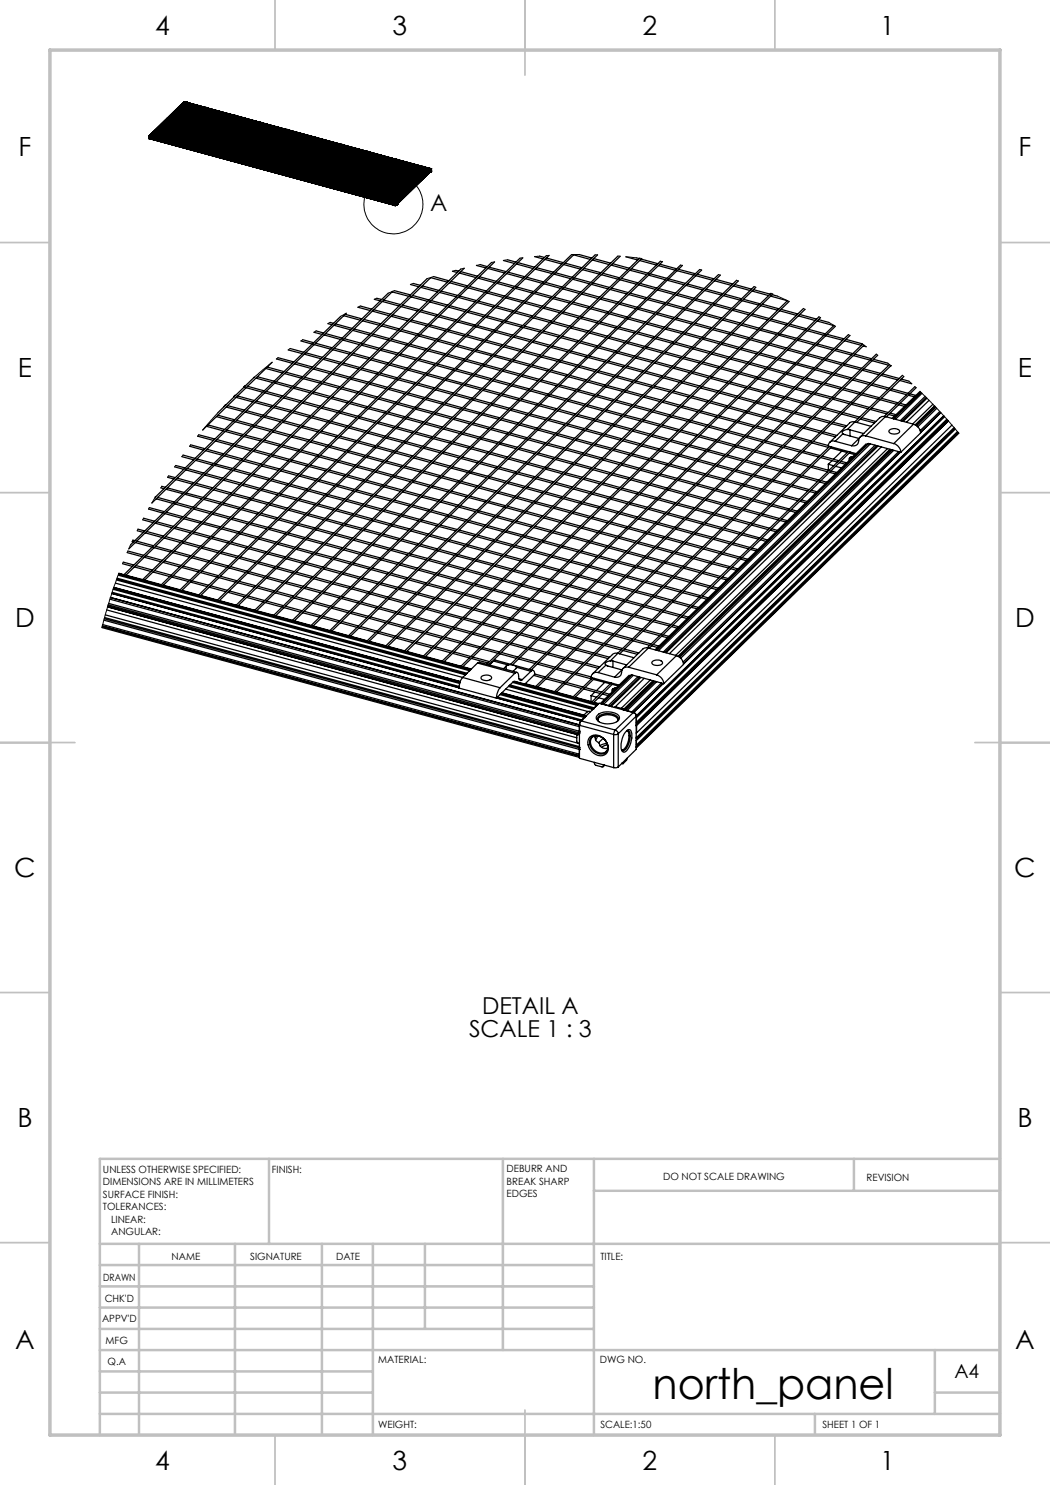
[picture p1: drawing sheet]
<svg xmlns="http://www.w3.org/2000/svg" width="210mm" height="297mm" viewBox="0 0 210 297" stroke-linecap="round" stroke-linejoin="round" font-family="sans-serif">
<defs><g id="words">
<text font-size="8.5" x="130.5" y="279.7">north_panel</text>
<g font-size="5.3">
<text x="31" y="7">4</text>
<text x="78.5" y="7">3</text>
<text x="128.5" y="7">2</text>
<text x="176" y="7">1</text>
<text x="3.7" y="31.2">F</text>
<text x="203.7" y="31.2">F</text>
<text x="3.6" y="75.5">E</text>
<text x="203.6" y="75.5">E</text>
<text x="3" y="125.5">D</text>
<text x="203" y="125.5">D</text>
<text x="2.8" y="175.5">C</text>
<text x="202.8" y="175.5">C</text>
<text x="3.5" y="225.5">B</text>
<text x="203.5" y="225.5">B</text>
<text x="3" y="269.7">A</text>
<text x="203" y="269.7">A</text>
<text x="31" y="294">4</text>
<text x="78.5" y="294">3</text>
<text x="128.5" y="294">2</text>
<text x="176" y="294">1</text>
</g>
<g font-size="4.7">
<text x="86" y="42.2">A</text>
<text x="96.4" y="202.8">DETAIL A</text>
<text x="93.8" y="207.4">SCALE 1 : 3</text>
</g>
<text font-size="3.9" x="190.9" y="275.5">A4</text>
<g font-size="2">
<text x="20.6" y="234.6">UNLESS OTHERWISE SPECIFIED:</text>
<text x="20.6" y="237.1">DIMENSIONS ARE IN MILLIMETERS</text>
<text x="20.6" y="239.6">SURFACE FINISH:</text>
<text x="54.4" y="234.6">FINISH:</text>
<text x="101.3" y="234.5">DEBURR AND</text>
<text x="101.3" y="237">BREAK SHARP</text>
<text x="101.3" y="239.5">EDGES</text>
<text x="132.6" y="236">DO NOT SCALE DRAWING</text>
<text x="173.3" y="236.2">REVISION</text>
<text x="20.6" y="242.1">TOLERANCES:</text>
<text x="22.2" y="244.6">LINEAR:</text>
<text x="22.2" y="247.1">ANGULAR:</text>
<text x="34.3" y="252">NAME</text>
<text x="50" y="251.9">SIGNATURE</text>
<text x="67.2" y="251.9">DATE</text>
<text x="120.1" y="251.9">TITLE:</text>
<text x="20.6" y="256.1">DRAWN</text>
<text x="20.9" y="260.3">CHK'D</text>
<text x="20.4" y="264.4">APPV'D</text>
<text x="21.1" y="268.8">MFG</text>
<text x="21.5" y="273">Q.A</text>
<text x="75.6" y="272.5">MATERIAL:</text>
<text x="120" y="272.5">DWG NO.</text>
<text x="75.6" y="285.5">WEIGHT:</text>
<text x="120.1" y="285.6">SCALE:1:50</text>
<text x="164.5" y="285.6">SHEET 1 OF 1</text>
</g>
</g></defs>
<g fill="none" stroke="#000" stroke-width=".2">
<path d="M75.4 59.7l-.5 .2M78.9 58.1l-1.3 .5M82.7 56.7l-.6 .2M86.7 55.3l-1.3 .4M91.2 54.1l-.7 .2M92.9 53.7l-.7 .1M96 52.9l-.7 .2M98.9 52.4l-.6 .1M101.5 52l-.8 .1M104.6 51.6h-.6M107.9 51.2l-1 .1M109.8 51.1h-.5"/>
<path d="M115.8 50.9h-1.5M119 51h.5M123.6 51.2l.4 .1M125.2 51.4l2.1 .2M127.9 51.6l.4 .1M132.1 52.2l.4 .1M136.1 53l.4 .1M139.9 53.9l.4 .1M143.7 54.9l.4 .1M147.3 56.1l.4 .1M150.8 57.3l.4 .2M154.2 58.7l.4 .1"/>
<path d="M155.5 59.2l2.3 1.1M47 79.1l-.3 .2M49 77.1l-.3 .3M54.4 72.5l-3.6 3M55.6 71.5l-.3 .3M58 69.7l-.4 .3M60.5 67.9l-.3 .3M63.2 66.2l-.4 .3M66 64.5l-.4 .2M69.3 62.6l-1.2 .7M72.1 61.2l-.5 .3M160.7 61.7l.3 .2"/>
<path d="M163.8 63.4l.3 .1M165.8 64.5l1.3 .8M169.7 66.9l.3 .2M172.4 68.8l.8 .6M175.3 70.8l.2 .2M177.6 72.6l.6 .6M180.5 75.1l.3 .2M181.8 76.2l.6 .6M183 77.3l.2 .2M184 78.3l3.2 3.2 4.6 5.1M31.1 99.4l-.7 1.2M32.3 97.3l-.1 .3"/>
<path d="M33.7 95.2l-.2 .3M35.1 93.1l-.2 .3M36.6 91l-.2 .3M38.1 89l-.2 .2M39.8 87l-.3 .2M43.6 82.5l-3.1 3.5M45 81l-.2 .3M23.8 114.6l-1.9 5.6-1.5 5.3M24.7 112.4l-.2 .3M25.6 110.2l-.2 .3M26.1 108.9l-.3 .9M26.6 108l-.2 .3"/>
<path d="M27.6 105.8l-.2 .3M28.7 103.6l-.2 .4M29.9 101.5l-.2 .3"/>
<circle cx="78.7" cy="40.9" r="5.9"/>
</g>
<g fill="none" stroke="#c0c0c0" stroke-width=".35">
<path d="M55 0v10M105 0v15M155 0v10M0 48.5h10M200 48.5h10M0 98.5h10M200 98.5h10M0 148.5h15M195 148.5h15M0 198.5h10M200 198.5h10M0 248.5h10"/>
<path d="M200 248.5h10M55 287v10M105 282v15M155 287v10"/>
</g>
<g fill="none" stroke="#c0c0c0" stroke-width=".5">
<path d="M53.8 231.8v17M100.6 231.8v38.2M118.8 231.8v55.2M118.8 238.2h81.2M170.8 231.8v6.4M200 231.8h-180v55.2M20 248.8h180M20 257.3h98.8M20 253h98.8M27.8 248.8v38.2M47 248.8v38.2M64.4 248.8v38.2"/>
<path d="M74.6 248.8v38.2M85 248.8v17M20 265.8h98.8M20 261.5h98.8M20 278.5h54.6M20 274.3h54.6M20 270h180M187 278.5h13M187 270v12.8M20 282.8h180M163 282.8v4.2"/>
</g>
<path d="M10 10h190v277h-190z" fill="none" stroke="#c0c0c0" stroke-width=".7"/>
<g fill="none" stroke="#000" stroke-width=".25">
<path d="M29.7 27.3h.1M29.7 27.7h.1M29.7 27.3v.4M29.7 27.3l.5 .1M29.8 27.3h-.1M29.8 27.3l.4 .1M29.8 27.4l.3 .1-.1 .2zM29.9 27.4l.1 .1M29.9 27.8h.1M29.9 27.4l.1 .2M29.9 27.2h.3M30 27.2v.1"/>
<path d="M30 27.5l.1 .1M30 27.1h.1M30 27.2l.2 .1M30 27.5h.1M30 27.8h.1M30 27.1l.4 .1M30.1 27.5l-.1 .1M30.1 27.5h-.1M30.1 27.1h.1M30.2 27.2v.1M30.2 27.5h.1M30.2 27.4h.1"/>
<path d="M30.2 27.3h.1M30.2 27.1h.1M30.2 27.7h.1M30.2 27.8l48.5 13.2M30.2 27.8h.1M30.2 27.4v.4l-.5-.1M30.2 27.5l48.5 13.2M30.2 27.4l3.9 1M30.2 27.4l48.5 13.2M30.2 27.7l48.5 13.2M30.2 27.5v.1M30.2 27.7l48.5 13.1"/>
<path d="M30.2 27.6v.1M30.2 27.6h.1M30.2 27.3l3.9 1.1M30.2 27.1l.2 .1M30.2 27.6l48.4 13.1M30.3 27.3h.1M30.3 27.2v.1M30.3 27.2l3.9 1.1M30.3 27.2l-.1 .2M30.3 27.2h.1M30.3 27.1l.1 .1M30.3 27.3l3.8 1"/>
<path d="M30.3 26.7l-.5 .6M30.3 26.7l.4 .1M30.4 27.2h.1M30.4 27.2l3.9 1h-.2M30.4 27.2l3.8 1M30.4 26.6l-.1 .1M30.4 26.7l-.3 .4M30.4 26.6l.4 .1M30.5 26.7l-.4 .4M30.6 27.2h.1M30.6 26.8l-.4 .3M30.6 26.5l.1 .1z"/>
<path d="M30.6 26.4h.1M30.6 26.4l-.9 .9M30.7 27.1l.4 .1M30.7 27.1h.1M30.7 26.4l-.3 .2M30.7 26.4l.3 .1M30.7 26.8l-.3 .4M30.7 26.8l-.4 .3M30.8 26.7v.1M30.8 26.8h.1M30.8 26.9l-.3 .3 .3-.3M30.8 26.8l-.4 .4"/>
<path d="M30.8 27.2h-.1M30.8 27.2l-.1 .1M30.8 27.2h.1M30.8 26.8v.2l.4 .1M30.8 27h.1M30.8 27l.2 .1-.2 .2M30.8 27l-.1 .1M30.8 26.8l.1 .1M30.8 27.2l.4 .1M30.8 27l-.2 .2M30.9 26.5l2.6-2.5-2.6 2.5M30.9 26.9l.2 .1"/>
<path d="M30.9 27l-.2 .2M31 26.5l.1 .1M31 26.5l-.2 .2M31 27.3l.2 .1M31 26.8l.2 .1M31 26.8l-.1 .1M31.1 27.2h.1M31.1 26.6l.1 .1M31.1 26.8h-.1M31.1 26.6l-.3 .2M31.1 26.8h.1M31.1 26.8v.1"/>
<path d="M31.1 27l.1 .1M31.1 27.2l.2 .1M31.1 27.2l.4 .1M31.2 26.6v.1M31.2 26.6h.1M31.2 26.6l.6 .2M31.2 26.7l.2 .1M31.2 26.7l-.1 .1M31.2 27.2h.1M31.2 27.1l-.1 .1M31.2 27.1h-.2l-.2 .2M31.2 26.7h-.1"/>
<path d="M31.2 26.9h.1M31.2 27.3v.1M31.2 27.1h.1M31.2 27.4h.2M31.2 27.1l.2 .1M31.2 26.9l-.1 .1M31.2 26.8h.1M31.2 26.8v.1M31.3 26.5h.1M31.3 26.8l-.1 .1M31.3 26.5l.4 .1M31.3 27.1l.1 .1"/>
<path d="M31.3 26.5l.2 .1M31.3 26.5l-.1 .1M31.3 27l.1 .1M31.3 27h.1M31.3 27l.5 .1M31.3 26.6l-.1 .1M31.4 26.4h.1M31.4 26.8v.1M31.4 27.3h.1M31.4 26.8h-.1M31.4 26.4l.2 .1zM31.4 26.9h.1"/>
<path d="M31.4 27.2l.7 .1h-.2M31.4 26.8l.1 .1M31.4 26.4l-.1 .3M31.4 26.9l-.2 .2M31.4 27.1l-.2 .2M31.4 27.1v.1M31.5 26.9h.2M31.5 26.9l.4 .1-.2-.1M31.5 26.5l-.3 .1M31.5 26.3h.1M31.5 26.3l.6 .2M31.5 26.6h.2"/>
<path d="M31.5 26.3l.8 .2M31.5 27.3l.3 .1M31.5 26.3v.1M31.6 27.3l.6 .2-.2-.1M31.6 27.1l.4 .1-.2-.1M31.6 26.2h.1M31.6 26.2l1.1 .3M31.6 26.5l1.3 .3M31.6 26.7l.2 .1M31.6 26.5l.4 .1M31.6 26.2h.2M31.7 27.5l.2 .1"/>
<path d="M31.7 27.2l.2 .1M31.7 26.6l.6 .2M31.7 26.7h.2M31.8 26.1h.1M31.8 26.1l.3 .1M31.8 26.2l-.2 .1M31.8 27.4h.2M31.8 26.2l-.1 .1M31.8 26.1l-.1 .1M31.8 26.8l.7 .2M31.8 26.8l.2 .1M31.9 25.9v.1"/>
<path d="M31.9 25.9h.1M31.9 25.9l.6 .2M31.9 26.2l.3 .1M31.9 26l-.6 .5M31.9 27.6h.2l6.5-6.3-6.5 6.4M31.9 26.7l.7 .2M32 25.8l.4 .1M32 25.8h.1M32 26.1l.8 .2M32 25.8l.4 .2M32 25.9h-.1M32 27.2l.7 .2-.2-.1"/>
<path d="M32 27.2h.2M32 26.9h.2M32.1 25.7h.1M32.1 26.6l.4 .1M32.1 25.7l.4 .1M32.1 27.1l-.2-.1 1.5 .4M32.1 25.7h.2M32.1 25.9l-.1 .1M32.1 27.1h.2M32.1 25.9l-.2 .1M32.2 26.5l.6 .2M32.2 25.6h.1"/>
<path d="M32.2 25.6h.2M32.2 27.5l1.3 .4M32.2 27.5l.2 .1M32.2 27.2l.3 .1M32.3 26.4l.9 .2M32.3 26.9l.4 .2M32.3 25.6l-.1 .1M32.3 25.5l.9 .2h-.2M32.3 25.5h.1M32.3 25.5l.6 .2M32.3 25.7l.6 .3M32.3 26.1l.9 .2"/>
<path d="M32.3 27.4l-.2-.1 .7 .2M32.3 27.7l.3 .1M32.3 27.4h.3M32.3 25.5l-.3 .3M32.4 26.8l.6 .2M32.4 27.1l.2 .1M32.4 26.6h.4M32.4 25.9l.7 .2M32.4 26.2l.4 .2M32.4 26h.2M32.4 25.7l.7 .1M32.5 25.4h.1"/>
<path d="M32.5 25.6l.3 .2M32.5 27.6h.2M32.5 25.4l.3 .1M32.5 25.4l-.2 .1M32.5 25.5l-.2 .2M32.5 27l.8 .3M32.5 26.7l.4 .1M32.5 25.5l-.1 .1M32.5 26.1l.2 .1M32.5 25.9h.5M32.6 25.3h.1M32.6 27.8h.2"/>
<path d="M32.6 25.3l.8 .2M32.6 25.3l-.1 .1M32.6 27.5h.2M32.6 27.2h.2M32.6 26.9h.2M32.6 25.4l-.1 .1M32.6 26l.5 .1M32.7 25.4l.4 .1M32.7 27.3l.2 .1M32.7 27.7l.4 .1M32.7 27.1l.7 .1M32.7 25.3l-.2 .1"/>
<path d="M32.7 26.5l.2 .1M32.7 26.2l.5 .1M32.8 25.2l-.3 .2M32.8 25h.1M32.8 25.3l.9 .3M32.8 27.3l.9 .2M32.8 27.5l.2 .1M32.8 25l1.3 .4M32.8 25l.4 .1M32.8 25l-.2 .3M32.8 26.7h.2M32.8 26.9l.3 .1"/>
<path d="M32.8 26.7h.3M32.8 26.4l.5 .1M32.9 26.3l.4 .2M32.9 25.8l.2 .1M32.9 25.5h.2M32.9 24.9h.1M32.9 24.9l1.1 .3M32.9 24.9l.6 .2M32.9 27.4l.5 .1M32.9 24.9l-1.4 1.5M32.9 27.4l.4 .1M32.9 26.8l.5 .1"/>
<path d="M32.9 25.1l-.1 .2h-.2M33 26l.4 .1-.2-.1M33 26.5l.2 .1M33 26h.2M33 27.9h.2M33 27.6l.5 .1M33 24.8l.2 .1M33 24.9l.2-.1-2 1.9M33.1 24.8h.1M33.1 27.6l.3 .1M33.1 27l.4 .1M33.1 27l.2 .1"/>
<path d="M33.1 26.7l.2 .1M33.1 25.6h.2M33.1 25.5l1.5 .5M33.1 25.8l.2 .1h-.2M33.1 27.8l.5 .1M33.2 24.7h.1M33.2 26.6l.6 .2M33.2 24.7l.8 .2M33.2 24.7l.4 .1M33.2 24.7l-.3 .2M33.2 23.9l-2.6 2.5M33.2 23.9l.3 .1"/>
<path d="M33.2 26.9h.2M33.2 26.3l.2 .1M33.2 26.3h.2M33.2 25.7l.5 .1M33.2 23.9l-2.5 2.5M33.2 24.7l-.1 .1M33.2 25.7l.7 .2M33.3 24.5h.1M33.3 23.8l-.1 .1M33.3 26.8l.4 .1M33.3 24.8l.6 .2M33.3 24.5l.4 .2"/>
<path d="M33.3 23.8l.3 .2M33.3 25.1l.4 .2M33.3 24.9h.1M33.3 24l-2.6 2.4 2.6-2.4M33.3 26.5l.4 .1M33.3 27.1h.2M33.3 25.3l-.6-.2 .8 .3M33.3 25.9l.7 .2M33.3 26.2h.2l-.4-.1 .2 .1M33.3 25.9l.2 .1M33.3 25.6h.2M33.3 24l-2.5 2.5"/>
<path d="M33.3 24.6l-.7 .7M33.4 24.4h.1M33.4 26.9l.6 .2-.6-.2M33.4 27.5l.4 .2M33.4 27.5l.1 .1M33.4 27.3h.2M33.4 25.3l.4 .1M33.4 24.4l.2 .1M33.4 27.2l.2 .1M33.4 26.7h.2M33.4 23.6h.1M33.4 26.1l1.3 .4"/>
<path d="M33.4 26.3l.2 .1h-.2M33.4 26.1h.2M33.4 24.6l-.1 .1M33.4 23.6l-.2 .3M33.5 27.1l.4 .2M33.5 28h.2M33.5 27.7l.4 .1M33.5 27.7l.2 .1M33.5 27.4l.2 .1M33.5 25.5l.4 .1M33.5 24.9h.2M33.5 23.6l.3 .1"/>
<path d="M33.5 23.6l-.2 .2M33.5 24.3h.1M33.5 24.3l.6 .2M33.5 26.8l.2 .1M33.5 24.3l.2 .1M33.5 24.3l-.2 .2M33.5 24.5l-.2 .2M33.5 24h.1M33.5 26.2l.9 .3M33.5 26.5l.2 .1M33.5 26.3h.5M33.5 26h.3"/>
<path d="M33.5 24l-2.5 2.5M33.6 24l.1 .1M33.6 25.4l.6 .2M33.6 27.3l.4 .1M33.6 25.7l.4 .1M33.6 24.4l-.6 .6M33.6 24.2l-2.5 2.4M33.6 24.4l.1-.2-.5 .5M33.6 24.1l-2.6 2.5 2.6-2.5v.1M33.6 24.4l-.1 .1M33.6 24.2l.4 .1M33.6 24.4v.1"/>
<path d="M33.6 24.4h.1M33.6 24.2l.2 .1M33.6 27.6l.2 .1M33.6 24.5l.7 .2M33.6 24.8h.2M33.6 24.5h.2M33.7 26.4l.6 .2M33.7 26.7l.1 .1M33.7 26.5l.6 .1M33.7 26.1l.2 .1M33.7 24.1l.1 .1M33.7 25.5l.8 .3"/>
<path d="M33.7 27.5h.2M33.7 25.9h.2M33.7 24.4l.2 .1M33.7 24.2l-.2 .2M33.7 27.5l.4 .1M33.7 27.8h.2M33.7 24.7l.7 .2M33.7 27.2h.2M33.7 25l.4 .1M33.7 24.7h.2M33.7 24.4l.5 .1M33.8 26.6l.6 .2"/>
<path d="M33.8 26.9l.8 .3-.2-.1M33.8 28l-.2-.1 .9 .2M33.8 26.6l.4 .1M33.8 24.2h.2M33.8 27.7l.7 .2-.2-.1M33.8 26l.2 .1M33.8 23.7l.1 .1M33.8 27.4l.5 .1-.2-.1M33.8 27.9l.2 .1M33.8 24.6l.9 .2-.2-.1M33.8 24.3h.2M33.8 25.1l.4 .2"/>
<path d="M33.8 24.9h.2M33.8 24.3l-2.5 2.4M33.8 23.7l-.2 .3M33.9 24.1h.1M33.9 26.8l.6 .2M33.9 26.8h.1M33.9 24.3l-2.6 2.4M33.9 24.1l-.1 .1M33.9 24.4h.1M33.9 23.8l.3 .2M33.9 24v.1M33.9 25.9l.8 .2"/>
<path d="M33.9 27.9h.5M33.9 26.2h.2M33.9 25.9l.2 .1M33.9 24l.2 .1M33.9 23.8l-.2 .3M33.9 24.5h.1M33.9 27.8l.7 .2M33.9 27.5l.5 .2-.2-.1M33.9 25l.7 .2M33.9 25.3l.4 .1M33.9 24.8l.7 .1M34 23.8l.2 .1"/>
<path d="M34 23.8h.1M34 24.2v.1M34 24.4h-.1M34 23.8l.9 .3-.2-.1M34 27.2l.1 .1M34 27h.1M34 24.4h.1M34 26.1l.6 .2M34 26.4l.9 .2M34 26.1h.2M34 24.3l-.1 .1M34 28l.5 .1"/>
<path d="M34 27.7l.3 .1M34 25.5l.5 .1M34 25.2l.3 .1M34 24.9l.7 .2M34 24.3h.1M34 24.1v.1M34 24.5v.1M34.1 24.1h.1M34.1 24.9l.4 .1M34.1 26.8l.2 .1M34.1 23.7v.1M34.1 23.7h.1"/>
<path d="M34.1 24.1h-.1M34.1 24.3h.1M34.1 26.3h.2M34.1 23.7l.4 .2M34.1 23.8h.2M34.1 23.8h-.1M34.1 28.4l.4 .2M34.1 28.3v.1M34.1 25.7l.5 .1M34.1 25.4h.3M34.1 24.2l.2 .1M34.1 28.3l.5 .1"/>
<path d="M34.2 24.2h.1M34.2 24l.1 .1M34.2 27.3l.6 .2-.2-.1M34.2 25.1l.4 .1M34.2 24.5l.2 .1M34.2 27.3l.2 .1M34.2 27l.2 .1M34.2 24.5h.2M34.2 24.2l.2 .1M34.2 24l-.1 .1M34.2 23.6h.1M34.2 23.6l.4 .1h-.1"/>
<path d="M34.2 23.6l.2 .1M34.2 26.7l.2 .1M34.2 23.6l-.3 .4M34.3 25.9l.8 .2M34.3 27.2l-.2-.1 .6 .2M34.3 25.3l.4 .1M34.3 24.1h.1M34.3 24.3h-.2l.2 .1M34.3 24.7l.2 .1M34.3 27.2h.2M34.3 24.1l.2 .1M34.3 24.4h.2"/>
<path d="M34.3 24.1l-.3 .2M34.3 24.3l-.3 .2M34.3 23.5l.2 .1M34.3 23.5h.1M34.3 28.1h.1M34.3 26.3l.7 .2M34.3 26.6l.7 .2M34.3 23.8l.4 .1-.1-.1M34.3 24.1l.7 .2-.2-.1M34.3 26.9h.2M34.3 26.6l.2 .1M34.3 28.1l-.2 .2"/>
<path d="M34.4 28.1l.4 .2M34.4 26l.4 .1M34.4 23.5l.1 .1M34.4 25.5h.4M34.4 28.3h.1zM34.4 24.9h.2M34.4 25.4l.4 .2M34.4 27.7l.6 .2M34.4 24.3l.7 .1h-.2M34.4 27.9l.2 .1M34.4 27.7h.2M34.4 27.4h.2"/>
<path d="M34.4 24.6h.2M34.4 26.5l.7 .2M34.4 26.8l.7 .2M34.4 24.5l.2 .1M34.4 26.8h.2M34.4 24h.2M34.5 23.4h.1M34.5 26.2l1.1 .3M34.5 27.5h-.2l.6 .2M34.5 23.4l.6 .2M34.5 25.6l.4 .1M34.5 23.4l.1 .1"/>
<path d="M34.5 23.4l-.2 .2M34.5 28.1l.5 .1M34.5 28.1h.1M34.5 24.4l.7 .2-.2-.1M34.5 27.5l.2 .1M34.5 28.1h.2M34.5 25l.2 .1M34.5 26.9l.2 .1M34.5 27.3h.2M34.5 27h.2M34.5 26.7l.5 .1M34.5 24.2h.2"/>
<path d="M34.5 28.6l5 1.3M34.6 23.3h.1M34.6 23.6l.6 .2M34.6 25.8l.2 .1M34.6 23.3l1.1 .3M34.6 23.6h.1M34.6 23.3h.2M34.6 28.4l-.1 .2M34.6 28l.4 .1M34.6 28l.6 .2M34.6 25.2l.2 .1M34.6 27.7l.2 .1"/>
<path d="M34.6 24.6l.2 .1M34.6 25.2l.4 .1M34.6 28.5l4.9 1.3-4.9-1.3M34.6 24.9l.2 .1-.2-.1M34.6 24.6l1.3 .4M34.6 26.9h.5M34.6 24.3l.3 .1M34.7 28.1v.1M34.7 28.1l.1 .1M34.7 26.3h.2M34.7 26l.6 .1M34.7 23.2l.4 .1"/>
<path d="M34.7 23.5h.2M34.7 28.2h-.1M34.7 28.2h.1M34.7 23.2h.1M34.7 25.4l.2 .1M34.7 23.2l.9 .2M34.7 25.4l.4 .1M34.7 24.8l.5 .1M34.7 28.4l4.8 1.4M34.7 23.4h-.1M34.7 28.4h.1M34.7 27.3l.3 .1"/>
<path d="M34.7 27.6l.5 .1h-.2M34.7 25.1h.2h-.2M34.7 24.8l.9 .2M34.7 27.3l.2 .1M34.7 27.1h.5M34.7 24.5h.3M34.7 28.4l4.9 1.3M34.7 28.4l-.2 .2M34.8 28.3h.1M34.8 28.2h.1M34.8 25.9h.2M34.8 27l.4 .2"/>
<path d="M34.8 26.5h.2M34.8 28.4l4.9 1.3h-.2M34.8 28.2l.2 .1M34.8 23.9l.6 .2M34.8 26.2l.7 .1M34.8 24h.2M34.8 23.6l.2 .1M34.8 23.2l-.1 .1M34.8 28.3l-.2 .1M34.8 28.2l-.1 .1M34.8 23v.1M34.8 23h.1"/>
<path d="M34.8 25.6h.2M34.8 27.2l-.2-.1 .3 .1M34.8 26.1l.9 .3-.2-.1M34.8 25l1.4 .4M34.8 25.6l.4 .1-.2-.1M34.8 23l.7 .2M34.8 23.4h.2M34.8 23.1h.2M34.8 23.1l-.2 .2M34.9 27.5h.2M34.9 27.8h.2M34.9 25.3h.1"/>
<path d="M34.9 27.2l.2 .1M34.9 25l.8 .2M34.9 23.8l-.2-.1 .2 .1M34.9 24.7h.2M34.9 26.6l.2 .1M34.9 24.1l.6 .2M34.9 26.3l.4 .1M34.9 23.8l.4 .2M34.9 24.1l.2 .1M34.9 23.8h.2M34.9 23.1l-.7 .6h.1M34.9 22.9v.1"/>
<path d="M34.9 22.9h.1M34.9 27.9l-.4-.1 .8 .3M34.9 25.7l.4 .2M34.9 25.7l.2 .1M34.9 22.9l.4 .2M34.9 25.2l.5 .1M34.9 23.5l.2 .1M34.9 23h.5M35 28.3h.1M35 25.4l.1 .1M35 28l.4 .1M35 27.4l.8 .2"/>
<path d="M35 25.1l.6 .3-.2-.1M35 23.1l-.9 .9 .2-.2M35 23.1l.1-.1-.1 .1M35 28.3h-.1M35 27.4l.6 .2M35 28.3l-.1 .1h.1M35 24.3l.6 .2M35 26.5l.5 .1M35 24.3h.2M35 24h.2M35.1 22.8h.1M35 28.4l.2 .1 6.5-6.3-6.4 6.3h.2"/>
<path d="M35 26.5l.7 .2M35 25.4l.7 .1M35 23.7l.4 .1M35 23.4l.2 .1M35.1 27.3h.2M35.1 27.8l.6 .2M35.1 27.6l.8 .2h-.2M35.1 28.1l.2 .1M35.1 22.8l.1 .1M35.1 27.9h.1M35.1 25.3l.6 .2M35.1 22.8l.4 .1"/>
<path d="M35.1 24.7l.2 .1M35.1 27.5l.6 .3M35.1 24.4l.6 .3M35.1 26.7h.2M35.1 24.5h.4M35.1 24.2h.2M35.1 23l-.1 .1M35.1 26.1l.2 .1M35.1 28.3l.2 .1M35.1 23.6l.7 .2M35.1 23.9l.4 .1M35.1 23.6h.2"/>
<path d="M35.1 23.3l.5 .1M35.2 22.7h.1M35.2 28.3l1.1 .3M35.2 26.9l-.2-.1 .4 .1M35.2 27.8l.6 .1M35.2 25.5l.6 .2-.2-.1M35.2 22.7l.6 .2M35.2 25.5l.1 .1M35.2 22.7l.1 .1M35.2 27.7l.4 .2M35.2 27.2l.4 .1M35.2 24.9l.9 .3"/>
<path d="M35.2 27.2h.2M35.2 24.6l.6 .2M35.2 24.7l.9 .2M35.2 24.3l.2 .1M35.2 23.7l.9 .3M35.2 26.8l.2 .1M35.2 26l-.2-.1 .2 .1M35.2 23.5l.7 .1M35.2 24.1l.4 .1M35.2 22.8h-.1M35.3 22.6h.1M35.3 28.2l.9 .3"/>
<path d="M35.3 27.9l.4 .1M35.3 28.2l.2 .1M35.3 26h.2h-.3M35.3 23.2l1.1 .3M35.3 22.6l.4 .1M35.3 22.9h.2M35.3 26.7l.7 .2M35.3 27.3l.4 .1M35.3 27h-.2l.4 .1M35.3 27.3l.2 .1M35.3 24.8l.4 .1M35.3 22.6l-.4 .4"/>
<path d="M35.3 22.8l-.1 .1M35.3 27l.2 .1M35.3 23.9l.9 .3M35.3 26.5l.5 .1-.2-.1M35.3 24.2l.9 .2M35.3 23.7h.3M35.4 26.1l.2 .1h-.3M35.4 28.1l.4 .1M35.4 28.4h.2M35.4 25.9l.6 .2-.2-.1M35.4 25.9h.2M35.4 23l.2 .1"/>
<path d="M35.4 25.6h.2M35.4 23.1h.2M35.4 22.8l.4 .1M35.4 22.5h.1M35.4 26.9l.7 .2M35.4 22.5h.2M35.4 22.5l.4 .1M35.4 22.5l-.1 .1M35.4 22.6l-.1 .2M35.5 27.2l.1 .1M35.5 25.7h-.2l.6 .2M35.5 26.6l.4 .1"/>
<path d="M35.5 24.1l.6 .2M35.5 24.4l.3 .1M35.5 23.8l.6 .2M35.5 22.6l-.2 .2M35.5 28.3l.4 .1M35.5 23.2l.2 .1M35.5 25.7l.2 .1M35.5 23h.4M35.5 22.4h.1M35.5 27.1l.7 .2-.4-.1M35.5 22.9l.4 .2M35.5 22.4l.4 .1-.2-.1"/>
<path d="M35.5 22.4h.2M35.5 22.4v.1M35.6 24l.8 .2M35.6 27.4h.1M35.6 26.8h.2M35.6 24.3l.6 .2M35.6 24.6l.3 .1M35.6 22.5l-.1 .1M35.6 26.2l.6 .2M35.6 23.4l.2 .1M35.6 26.2l.2 .1M35.6 25.9l.2 .1"/>
<path d="M35.6 23.7h.2M35.6 23.1l.5 .1M35.6 22.2l.2 .1zM35.6 27.3l.7 .1-.4-.1M35.6 27.9h.2M35.6 28.4l.9 .3M35.6 23.1l.4 .1M35.6 27.6h.2M35.6 22.5l.2 .1M35.6 22.2h.1M35.7 26.1l-.2-.1 .6 .2M35.7 24.4l.6 .3"/>
<path d="M35.7 27l.4 .1M35.7 24.2l.4 .1M35.7 22.4l-.1 .1M35.7 23.6l.2 .1M35.7 26.7h.2M35.7 26.1h.2M35.7 22.3l-.2 .2M35.7 27.4l.7 .2-.2-.1M35.7 23.3l.9 .2M35.7 25.5l.7 .2M35.7 22.7l.5 .1h-.2M35.7 22.7l.2 .1"/>
<path d="M35.7 25.8l.2 .1M35.7 25.5l.2 .1M35.8 22.1l.1 .1M35.8 22.1h.1M35.8 24.6l.6 .2M35.8 24.9l.4 .1M35.8 22.1l.6 .2M35.8 26.6l.6 .2M35.8 26.8l.2 .1M35.8 23.8l.4 .1M35.8 25.4l-.2-.1 .7 .2M35.8 26.6l.4 .1"/>
<path d="M35.8 26.3h.2M35.8 23.8h.2M35.8 23.5h.2M35.8 22.2l-.1 .1M35.8 27.6l.7 .2M35.8 28.2l.5 .1h-.2M35.8 28.2l.2 .1M35.8 22.3l.3 .1M35.9 22h.1M35.9 27.9l.2 .1-.3-.1M35.9 24.8l.4 .1M35.9 22.6h.2h-.3"/>
<path d="M35.9 25.1l.4 .1M35.9 22.3l.2 .1M35.9 24.5l.4 .1M35.9 22l.4 .2M35.9 22h.2M35.9 26.7l.6 .2M35.9 26.8h.4M35.9 23.7h.2M35.9 22.2l-.2 .2M35.9 23.6l.2 .1M35.9 28.4h.3M35.9 25.9l.7 .2"/>
<path d="M35.9 23.1l.5 .1-.2-.1M35.9 23.1h.2M35.9 26.2h.2M35.9 25.9h.2M35.9 22.5l.5 .1M36 28.1h.2l-.5-.1 .2 .1M36 27.5h.2M36 25h.2M36 25.3h.2M36 22.5l.6 .2M36 24.7l.4 .1M36 21.9l.9 .3"/>
<path d="M36 22.2h.2M36 21.9h.1M36 26.9l.7 .2M36 25.7h-.2l.9 .2M36 21.9h.2M36 26.9l.2 .1M36 23.5l.5 .2M36 21.1l-2.6 2.5M36 21.1l-2.5 2.5M36 21.1l.4 .1M36.1 23.8l.1 .1M36.1 23.2l.4 .2"/>
<path d="M36.1 26.3l.1 .1M36.1 22.7l.4 .1M36.1 22.1l-.2 .1M36.1 21.1h-.1M36.1 28l.6 .2M36.1 22.9l.2 .1-.5-.1 .2 .1M36.1 28h.2M36.1 27.7h.2M36.1 25.5l.4 .1-.2-.1M36.1 25.2h.2M36.1 22.6l.6 .3M36.1 22.4l.4 .1"/>
<path d="M36.1 24.9h.2M36.1 22.4h.2M36.1 21.1l.3 .1M36.1 21.8h.1M36.1 26.5l-.4-.1 .6 .2M36.1 27.1l.7 .2M36.1 23.7l.7 .2-.4-.1M36.1 24.3l.2 .1M36.1 27.1l.2 .1M36.1 24.3l.4 .1M36.1 21.8l.7 .2-.2-.1M36.1 24l.2 .1"/>
<path d="M36.1 22.1h.2M36.1 21.8h.2M36.1 21.9l-1 1.1M36.1 21.8l-.5 .6M36.2 28.7l.2 .1 6.5-6.3-6.5 6.3 .2 .1M36.2 26.2l.6 .2M36.2 27.9l-.2-.1 .6 .2M36.2 24l.1 .1M36.2 26.5l.3 .1M36.2 22.9h.4M36.2 21.8l-.1 .1M36.2 28.1l.8 .3"/>
<path d="M36.2 28.4l.2 .1h-.2M36.2 28.2h.2M36.2 27.9h.2M36.2 25.6l.4 .1M36.2 25.3l.2 .1M36.2 22.8l.6 .2M36.2 25.4h.2M36.2 25.1l.7 .1M36.2 21.2l-2.7 2.4M36.2 21.7h.1M36.2 27.3l.7 .2M36.2 26.1l-.1-.1 1.3 .4"/>
<path d="M36.2 25l.4 .2M36.2 27.3h.2M36.2 27h.2M36.2 23.9l.5 .1M36.2 21.7l.5 .1M36.2 21.7l.7 .1M36.2 24.2h.2M36.2 22.3h.2M36.2 22h.2M36.3 26.4l.6 .2M36.3 26.7l.4 .1M36.3 26.4l.1 .1"/>
<path d="M36.3 23.6h.2M36.3 28.3l.8 .3M36.3 28.6l.2 .1M36.3 28.4h.4M36.3 28l.2 .1M36.3 23.3l.2 .1M36.3 25.8l.4 .1M36.3 24.9l.2 .1M36.3 23l.6 .2M36.3 25.3l.7 .1M36.3 23l.4 .1M36.3 21.2l-2.6 2.5 2.6-2.5"/>
<path d="M36.3 21.7l-2.3 2.3M36.4 21.6h.1M36.3 20.8v.1M36.3 25.2l.4 .2M36.3 27.4l.9 .3M36.3 27.7l.2 .1M36.3 27.5h.2M36.3 27.2h.2M36.3 24.1l.5 .1M36.3 22.1l.7 .2M36.3 22.4l.4 .1M36.3 22.2h.2"/>
<path d="M36.3 21.8l.2 .1M36.3 21.2l-2.5 2.5M36.3 20.8l.4 .2M36.4 26.6h.2M36.4 24.3l.1 .1M36.4 26.9l.4 .1M36.4 21.2h.1M36.4 28.5l.6 .2-.1-.1M36.4 28.5l.4 .1M36.4 28.2l.2 .1M36.4 24.5h-.2l.5 .1M36.4 23.5h.2"/>
<path d="M36.4 26h.2M36.4 23.2l.6 .2M36.4 25.4l.5 .1M36.4 23.2l.9 .2M36.4 21.2l-2.6 2.5M36.4 21.2l.1 .1M36.4 21.3h.1M36.4 27.6l.9 .3-.6-.2M36.4 27.9l.2 .1M36.4 25.4l.4 .1M36.4 27.7h.2M36.4 27.3l.3 .1"/>
<path d="M36.4 24.2l.5 .2M36.4 22.3l.9 .2M36.4 22.6l.4 .1M36.4 22.3l.2 .1M36.4 21.4l-2.5 2.4M36.4 21.7l-.3 .3M36.4 21.3l-2.5 2.5 2.5-2.5M36.4 21.4l.5 .2M36.4 21.3v.1M36.5 21.4h.1M36.5 26.5l.9 .2M36.5 26.7l.6 .2"/>
<path d="M36.5 24.5l.2 .1M36.5 27.1l.4 .1M36.5 24h.2M36.5 21.7l.2 .1M36.5 21.4l.2 .1M36.5 21.4l-.2 .3M36.5 21.3l.1 .1M36.5 28.7l.6 .2M36.5 23.6l.9 .3M36.5 25.6l.9 .2-.2-.1M36.5 26.2h.2M36.5 23.4l.6 .2"/>
<path d="M36.5 23.4l.4 .1M36.5 27.8l.9 .2M36.5 28.1h.2M36.5 25.6l.7 .2M36.5 24.7h-.2h.2M36.5 24.4l.7 .2-.2-.1M36.5 27.5l.5 .1M36.5 27.8l.2 .1M36.5 22.5l.9 .2M36.5 24.7l.7 .2M36.5 22.8l.4 .1M36.5 21.4l-.1 .2"/>
<path d="M36.5 21.5l-.3 .3M36.6 20.6h.1M36.6 26.9l.7 .2M36.6 27.2l.9 .2M36.6 24.7l.2 .1M36.6 24.1l.4 .1h-.2M36.6 26.7l.7 .1M36.6 20.6l-.5 .5M36.6 26.6l.4 .2M36.6 28.9h.2M36.6 26l.9 .3M36.6 21.4h.2"/>
<path d="M36.6 26.1h.2M36.6 23.5l.7 .2M36.6 25.8l.5 .1M36.6 23.6h.2M36.6 21.5l-.4 .3 .2-.1M36.7 28l1.3 .4M36.7 28.3l.8 .2M36.7 25.7l.8 .3-.4-.1M36.7 25.2l.4 .1M36.7 28l.6 .1M36.7 24.9l-.3-.1 .2 .1M36.7 24.6l.6 .2"/>
<path d="M36.7 22.6l.8 .3M36.7 24.9l.6 .1M36.7 23l.3 .1M36.7 20.6h.1M36.7 20.6l-.4 .2M36.7 21l.1 .1M36.7 24.3l.4 .1-.2-.1M36.7 27.1l.2 .1M36.7 27.4l.4 .1h-.2M36.7 24.9h.2M36.7 26.8l.9 .3M36.7 22.1h.2"/>
<path d="M36.7 21.8h.2M36.7 21.5l.7 .2M36.7 21.5l-2.6 2.5M36.7 21.3l-.1 .1M36.7 20.6l-.3 .3M36.7 20.7h.1M36.7 21l-.3 .2M36.7 24l.2 .1M36.7 26.2l.2 .1M36.7 26l.7 .1M36.7 23.7l.2 .1M36.7 20.6v.1"/>
<path d="M36.7 20.6h.2M36.7 20.6h.4M36.8 20.7h.1M36.8 21.1v.1M36.8 21.2l-.1 .1M36.8 21.6h.1zM36.8 21.6h.1M36.8 25.9l.8 .3-.2-.1M36.8 27.9l1.5 .4-.2-.1M36.8 28.1l.6 .3M36.8 28.5l.8 .2M36.8 25.4l.4 .1"/>
<path d="M36.8 28.2h.1M36.8 25h-.3l.2 .1M36.8 22.8l.6 .2M36.8 21.7l-.2-.1 .6 .2M36.8 23.1l.3 .1M36.8 21.2l.1 .1M36.8 20.7h-.1M36.8 20.6v.1M36.8 21.2v.1M36.8 21.1l-.3 .2M36.8 21.7l.1 .1M36.8 20.7l-.3 .2"/>
<path d="M36.8 20.5h.1M36.8 20.4h.1M36.8 20.5h.3zM36.8 21.4l.1 .2M36.8 20.5l.2 .1M36.8 20.5h.2M36.8 25l.2 .1h-.2M36.8 27.3h.2M36.8 24.8l.6 .2M36.8 24.5h.2M36.8 22.3h.2M36.8 21.7l.7 .1"/>
<path d="M36.8 20.4l-.2 .2M36.8 20.5v.1M36.8 21.1h.1M36.8 27l.4 .1M36.8 26.4l.2 .1M36.8 26.1l.5 .1M36.8 21.1l.2 .1M36.8 23.6h.2M36.8 21.2h.5M36.8 21.1l1.2 .2M36.8 20.4l-.7 .7M36.8 21.2h.1"/>
<path d="M36.8 20.4l.5 .1M36.9 20.6h.1M36.9 21.6h.1M36.9 21.6h-.1M36.9 25.5l.1 .1M36.9 25.5l.4 .1M36.9 23l.6 .2M36.9 20.4l4.2 1.1M36.9 20.6l-.3 .3M36.9 20.6v.1M36.9 25.2l.2 .1M36.9 27.2l.5 .1"/>
<path d="M36.9 24.9l.8 .3M36.9 22.4l.4 .1M36.9 22.1l.2 .1M36.9 24.7h.2M36.9 22.2h.2M36.9 21.9h.5M36.9 21.1v.1M36.9 21h.1M36.9 21.8h.1M36.9 20.9h.1M36.9 21.3h-.2M36.9 27.2l.4 .1"/>
<path d="M36.9 26.6l.2 .1M36.9 21.8l.4 .2M36.9 24.1l.7 .2-.2-.1M36.9 24.1h.2M36.9 23.8h.2M36.9 20.9l.9 .3M36.9 21l.7 .1M36.9 20.6l.1 .1M36.9 21h.2M36.9 21.7v.1M36.9 21.5h.1M36.9 21.3h.1"/>
<path d="M37 21h.1M37 23.2l.6 .2M37 22l-.2-.1 .2 .1M37 21.5l.1 .1h-.2M37 23.5l.4 .1M37 20.9h.1M37 20.7l-.3 .3M37 21.4h.1M37 20.7h.1M37 20.8h.1M37 21.1h.1M37 25.4l.2 .1"/>
<path d="M37 22.6l.9 .3M37 27.7h.2M37 25.1l.6 .2M37 24l-.2-.1 .7 .2M37 25.1l.4 .1M37 22.3l.2 .1-.2-.1M37 22l.5 .1M37 20.5v.1M37 20.6h.1M37 27.3l.4 .2M37 26.8h.2M37 22l.4 .2"/>
<path d="M37 26.5l.7 .1M37 21l.8 .2M37 24h.3M37 20.8l-.2 .3M37 20.7l-.2 .3M37 21.1l-.1 .1M37 20.8l3.9 1.1M37 20.7l3.9 1.1M37 20.6l3.9 1.2-3.9-1.1M37 20.6v.2M37 20.8l.1 .1M37 21l-.1 .1"/>
<path d="M37 21.6l-.1 .1M37.1 20.9h.1M37.1 26.5l.6 .2M37.1 21.1l.2 .1M37.1 23.4l.6 .2M37.1 23.7l.4 .1M37.1 20.8v.1M37.1 20.9l-.2 .2M37.1 20.6l3.9 1.1M37.1 20.6h.1M37.1 20.8h.1M37.1 21.3l-.1-.1-.2 .2"/>
<path d="M37.1 25.6h.2M37.1 27.5l.5 .1M37.1 22.8l1.3 .3h-.2M37.1 25.3l.6 .2M37.1 21.1l.9 .2M37.1 25.3l.4 .1M37.1 22.2l.5 .1M37.1 21.3h.1M37.1 21.1h.2M37.1 20.9v.1M37.1 21.3l-.2 .3M37.1 20.8l3.8 1.1"/>
<path d="M37.1 27.5l.4 .2M37.1 26.9l.2 .1M37.1 24.7l.2 .1M37.1 22.2l.4 .1M37.1 24.4l.7 .2M37.1 21.6l.2 .1M37.1 24.4l.2 .1M37.1 24.1l.3 .1M37.1 21.3l.3 .1M37.1 21.1l1.5 .2M37.2 20.6h.1M37.2 20.5v.1"/>
<path d="M37.2 28.9h.2M37.2 28.9l.6 .2M37.2 26.6l.2 .1M37.2 26.3l.2 .1M37.2 21.3l.2 .1M37.2 23.5l.6 .2M37.2 23.3l.7 .1M37.2 23.8l.4 .2M37.2 20.5l3.9 1.1M37.2 20.6h-.1M37.2 21l-.2 .2M37.2 20.5l3.9 1.1z"/>
<path d="M37.2 28.3l.4 .1M37.2 27.7l.2 .1M37.2 25.5l.7 .2M37.2 21.5l-.2-.1 .5 .2M37.2 24.3l-.2-.1 .9 .3M37.2 25.5h.2M37.2 23l.4 .1M37.2 22.4l.5 .1M37.3 20.5h.1M37.3 28.7h-.2l.6 .2M37.3 24.9h.1M37.3 27.7l.1 .1"/>
<path d="M37.3 22.4l.3 .1M37.3 26.8l.2 .1M37.3 21.8l.1 .1M37.3 24.3h.2M37.3 20.5l-.2 .1M37.3 29l.2 .1M37.3 26.2l.2 .1M37.3 21.5l.2 .1M37.3 23.7l.6 .2M37.3 24l.2 .1M37.3 23.5h.4M37.3 28.5l.4 .1"/>
<path d="M37.3 27.9l.7 .1M37.3 28.2h.2M37.3 25.6l.7 .3M37.3 21.2l.6 .2-.6-.2M37.3 25.7h.2M37.3 23.1l.4 .1M37.3 21.1l.5 .2M37.3 22.6h.2M37.4 26.7l.6 .2M37.4 27.9l.8 .2-.2-.1M37.4 25l1.1 .4M37.4 22.5l.1 .1"/>
<path d="M37.4 24.8l.6 .2M37.4 22h.1M37.4 24.8l.4 .1M37.4 24.5h.2M37.4 21.4l.4 .1M37.4 22l.4 .1M37.4 21.7h.2M37.4 27l.2 .1M37.4 26.4l.4 .1h-.2M37.4 26.4l.2 .1M37.4 21.1l.2 .1M37.4 23.9l.6 .2"/>
<path d="M37.4 23.6l.5 .1M37.4 27.8h.2M37.4 27.2l-.1-.1 .4 .1M37.4 28.9l.2 .1M37.4 28.6l.2 .1M37.4 28.1l.7 .1M37.4 28.4h.2M37.4 25.8l.7 .2M37.4 25.9h.2M37.4 25.5l.2 .1M37.4 23l.2 .1M37.4 22.8l.7 .1"/>
<path d="M37.5 21h.1M37.5 26.9l.6 .2M37.5 21l-6.5 6.3-.4-.1M37.5 27.5h.1M37.5 27.5l.6 .2M37.5 27.8h.2M37.5 24.9l.6 .2M37.5 22.2h.1M37.5 25.3l.4 .1M37.5 25h.1M37.5 21.6l.6 .2M37.5 22.2l.4 .1"/>
<path d="M37.5 21.9h.2M37.5 29.1l6.5-6.3zM37.5 26.9l.4 .1M37.5 27.2h.2M37.5 21.8l.2 .1M37.5 24.4l.4 .1M37.5 24.1h.2M37.5 23.8l.5 .1M37.5 28.8l.5 .1M37.5 28.3h.5M37.5 27.4l-.1-.1 .4 .1M37.5 26.3h.2h-.2"/>
<path d="M37.5 28.5l.2 .1M37.5 23.2l.2 .1M37.5 26l1.3 .4M37.5 26l.2 .1M37.5 25.7h.2M37.5 22.6l.2 .1M37.5 22.9l.7 .2M37.6 27.7l.4 .1M37.6 27.1l.4 .1M37.6 27.7h.1M37.6 22.3l.4 .1M37.6 22.3l.1 .1"/>
<path d="M37.6 21.8l.6 .1M37.6 25.4l.4 .1M37.6 22.6h.2M37.6 27.3l.2 .1M37.6 22l.2 .1M37.6 26.8h.2M37.6 24.2l.2 .1M37.6 24.5l.2 .1M37.6 21.7l.6 .2M37.6 24l.5 .1M37.6 21.4l.2 .1M37.6 28.7h.3"/>
<path d="M37.6 29l.5 .1M37.6 28.4l.5 .1M37.6 28.7h.2M37.6 26.2l.7 .2M37.6 23.4l.2 .1M37.6 26.2h.2M37.6 25.9h.3M37.6 21.1l1.1 .3M37.6 23.1l.5 .1M37.7 27.2l.4 .2M37.7 27.5l.6 .2M37.7 28.4l.6 .2"/>
<path d="M37.7 23.1l.6 .2M37.7 25.3l.6 .2M37.7 24.7l-.4-.1 .8 .2M37.7 25.6l.4 .1M37.7 25h.2M37.7 24.2l.9 .2M37.7 22.2l.2 .1M37.7 21.9l.6 .2-.6-.2M37.7 24.7l.2 .1M37.7 21.6l.2 .1M37.7 26.3l1.4 .4M37.7 28.6l.9 .2"/>
<path d="M37.7 28.9h.2M37.7 24.1l.6 .2M37.7 26.6l.2 .1h-.2M37.7 23.6h.2M37.7 26.4h.2M37.7 26.1h.3M37.7 23.5l.3 .1M37.7 23.3l.5 .1M37.8 28.6l.6 .2M37.8 23.2l.6 .3M37.8 25.5l.6 .2M37.8 21.3h.2"/>
<path d="M37.8 25.8l.4 .1M37.8 22.4l.7 .1M37.8 22.1l.4 .1M37.8 24.3l1.1 .3M37.8 27.4l.7 .2-.2-.1M37.8 27.1l.4 .1h-.1M37.8 24.6l.7 .2M37.8 27.4l.2 .1M37.8 24.9h.2M37.8 24.6l.2 .1M37.8 22.1l.7 .2M37.8 21.5l.2 .1"/>
<path d="M37.9 21.2l-.2-.1-6.5 6.3M37.9 26.8l.1 .1M37.9 28.8l.4 .1M37.9 27.9l-.2-.1 .4 .1h-.2M37.9 24.3l.3 .1M37.9 22.6l-.2-.1 .4 .1M37.9 26.2l.2 .1M37.9 21.5l.1 .1M37.9 23.5h.4M37.9 21.2l.1 .1M37.9 21.1v.1M37.9 28.7l.4 .2"/>
<path d="M37.9 23.4l.4 .2M37.9 25.6l.9 .3h-.2M37.9 22.9h.2M37.9 26l.4 .1M37.9 21.2l.6 .2M37.9 22.3l.4 .1M37.9 21.1l-6.5 6.3M37.9 27.3h.2M37.9 25.1l.9 .2M37.9 24.5l.7 .2M37.9 24.8h.2M37.9 22.3l.7 .2"/>
<path d="M38 24.5l.3 .1M38 27l.1 .1M38 26.7l.6 .2M38 23.9l.4 .1M38 26.4l.2 .1M38 21.7h.1M38 23.9l.2 .1M38 21.4l.6 .2M38 23.6l.2 .1M38 28.9l.8 .3-.8-.2M38 25.8l.8 .3M38 22.7h-.2l.2 .1"/>
<path d="M38 26.1l.4 .1M38 23.8l-.1-.1 .4 .1M38 27.5h.2M38 22.7l.2 .1h-.2M38 24.9l.2 .1M38 25.3h.2M38 25h.2M38 22.4l.7 .2M38 24.7l.5 .1M38 21.3l.2 .1M38.1 26.9l.6 .2M38.1 29.1l.2 .1"/>
<path d="M38.1 24.1l.1 .1M38.1 24.1l1.1 .3-.2-.1M38.1 26.9h.1M38.1 21.6l.6 .2-.2-.1M38.1 21.6h.1M38.1 28.5l.4 .1h-.2M38.1 23.8h.2M38.1 26.3l.4 .1-.2-.1M38.1 26l.8 .2M38.1 23.2l.4 .1-.2-.1M38.1 21.2h.1M38.1 21.2l-6.5 6.3-.1-.1"/>
<path d="M38.1 25.4l1.3 .4-.8-.3M38.1 27.7h.2M38.1 22.9l.2 .1-.2-.1M38.1 25.1l.2 .1M38.1 22.6l.7 .2h-.2M38.1 24.9h.5M38.1 22.6l.2 .1M38.2 27.1l.9 .2M38.2 24.8l.4 .2M38.2 27.3l.1 .1M38.2 23.7l.6 .1-.4-.1M38.2 27.1h.1"/>
<path d="M38.2 21.7l.6 .2M38.2 21.4l-.2-.1 .8 .3M38.2 21.8h.1M38.2 27.8h-.2l.7 .2-.2-.1M38.2 29.3h.2M38.2 24h.2M38.2 26.5l.4 .1M38.2 23.4l.4 .1M38.2 21.4l.5 .1M38.2 28.1l.7 .2M38.2 28.4l.2 .1-.4-.1h.2M38.2 28.1l.2 .1"/>
<path d="M38.2 27.8l.3 .1M38.2 25.6l.5 .1h-.2M38.2 25l.5 .1M38.2 25.3l.2 .1M38.2 21.4l.9 .3M38.2 21.4h.2M38.3 26.9l1.3 .4M38.3 29.2l.4 .1M38.3 25l.4 .1M38.3 24.4l.2 .1M38.3 23.8l.6 .2-.4-.1M38.3 21.9l.6 .2"/>
<path d="M38.3 22.2l.4 .1M38.3 21.9l.2 .1M38.3 21.6l.2 .1M38.3 28l-.2-.1 1.3 .4M38.3 28.9l.4 .1M38.3 29.2h.2M38.3 28.9h.2M38.3 23.6l.4 .1M38.3 23.6h.2M38.3 21.3l.5 .1M38.3 21.3h.1M38.3 28h.3"/>
<path d="M38.3 25.8h.3M38.3 25.5h.2M38.3 23l.7 .2M38.3 23h.2M38.3 22.7h.3M38.3 21.3l-6.4 6.3M38.4 24.6l.2 .1M38.4 27.4l.6 .2M38.4 27.7l.2 .1-.3-.1M38.4 25.2l.8 .2M38.4 27.1l.6 .2M38.4 27.4l.2 .1"/>
<path d="M38.4 24l.2 .1M38.4 24.3l.2 .1M38.4 22.4l.4 .1M38.4 21.8h.2M38.4 24l.4 .2M38.4 22.9l-.2-.1 .9 .2M38.5 27.3l-.2-.1 .6 .2M38.5 28.5h.2M38.5 28.7l.1 .1M38.5 26.2l1 .4M38.5 28.2h.2M38.5 28.5h.1"/>
<path d="M38.5 26l1 .3M38.5 23.4l.1 .1M38.5 25.4h.2M38.5 22.9h.2M38.5 27.3h.2M38.5 22.3l.9 .2-.5-.1M38.5 22.6l.4 .1M38.5 22h.2M38.5 28.4l-.2-.1 .7 .2M38.5 29.2l.2 .1M38.5 26.5h.5M38.6 28.6l.6 .3"/>
<path d="M38.6 28.7h.4M38.6 26.1l1.3 .4-.2-.1M38.6 28.9l.1 .1M38.6 28.4h.2M38.6 26.4l.3 .2M38.6 23.6l.1 .1M38.6 23.3l.6 .2M38.6 22.2l-.2-.1 .6 .2M38.6 23.4h.4M38.6 23l.2 .1M38.6 25h.2M38.6 27.8l.6 .2"/>
<path d="M38.6 25l.4 .1-.2-.1M38.6 28l.2 .1M38.6 27.5h.2M38.6 27.8h.2M38.6 24.4l.5 .1M38.6 24.7h.2M38.6 22.4l.8 .3M38.6 29.4l6.5-6.3zM38.6 26.9h.2M38.6 24.7l.4 .1M38.6 26.6l.7 .2M38.6 24.1h.2"/>
<path d="M38.6 21.9l.4 .1M38.6 21.6h.2M38.7 27.7l-.2-.1 .6 .2M38.7 28.5l.4 .2M38.7 28.8l.6 .2M38.7 28.9h.1M38.7 28.5l.2 .1M38.7 25.4l.6 .2M38.7 23.5l.6 .2M38.7 21.6l.9 .2M38.7 23.5l.1 .1M38.7 25.7l.8 .3-.8-.3"/>
<path d="M38.7 26.8l-.8-.3 1.3 .4M38.7 28.2l.2 .1M38.7 25.1l.4 .2-.2-.1M38.7 27.7h.2M38.7 25.4l.2 .1M38.7 22.9l.8 .3M38.7 22.6l.6 .2M38.7 21.5l.2 .1M38.7 27.4l1.3 .3M38.7 29.3h.2M38.7 24.8l.2 .1-.4-.1 .2 .1M38.7 26.8l.5 .1"/>
<path d="M38.7 27.1h.2M38.7 24.5l.5 .2M38.7 24.3h.2M38.7 22l.2 .1M38.7 21.5l.7 .1M38.8 29l.6 .2M38.8 29l.1 .1M38.8 21.4l.6 .3M38.8 25.9l.4 .1M38.8 23.7l.9 .2M38.8 23.7h.1M38.8 21.4h.1"/>
<path d="M38.8 21.4l-6.5 6.3-.2-.1M38.8 28.4l.4 .1M38.8 27.8l.2 .1M38.8 28.1l.2 .1M38.8 21.4l.4 .1M38.8 25.3l.2 .1M38.8 23.1h.2M38.8 27.5l.5 .2M38.8 27l.7 .1M38.8 24.7l1.1 .3M38.8 24.4l.3 .1M38.8 22.2l.5 .1"/>
<path d="M38.8 21.9l.3 .1M38.8 21.7h.3M38.9 29.2l.6 .2M38.9 28.9h.2M38.9 29.2h.2M38.9 26.9l.4 .2M38.9 26.4l.2 .1M38.9 24.1l.2 .1h-.3M38.9 26.1l.4 .1M38.9 23.8l.6 .3M38.9 23.2l-.4-.1 .8 .3M38.9 23.9h.2"/>
<path d="M38.9 23.6h.2M38.9 28.3l.6 .2M38.9 28.6l.4 .1M38.9 28.3l.2 .1M38.9 23.3l.4 .1M38.9 21.8l-.2-.1 .2 .1M38.9 27.7l.5 .1M38.9 24.6l.5 .1h-.2M38.9 27.4l.2 .1M38.9 24.9l.7 .2M38.9 24.9l.2 .1M38.9 22.1l.3 .1"/>
<path d="M38.9 22.1l.2 .1M38.9 21.8l.7 .2M39 27.1l.4 .2M39 29.3l.6 .3M39 29.4h.2M39 26.6h.2M39 29.1h.2M39 26.5l.2 .1M39 22.9l-.2-.1 1.3 .4M39 21.8l.4 .1M39 26.3h.4M39 24l.6 .2"/>
<path d="M39 24.1h.2M39 23.7l.2 .1M39 21.4l-6.4 6.4M39 28.5l.7 .2M39 28.8l.4 .1M39 23.1l.7 .3M39 23.5h.2M39 23.2h.2M39.1 25.4h.1M39.1 27.9h.2M39.1 27.3l.6 .2M39.1 21.7l-.2-.1 .4 .1"/>
<path d="M39.1 24.8h.2M39.1 22.6l.4 .1M39.1 21.7l.2 .1M39.1 22.3h.1M39.1 22l.6 .2M39.1 26.7l.2 .1M39.1 29.2l.2 .1M39.1 24.5h.2h-.2M39.1 26.5h.4M39.1 22l.8 .2M39.1 24.2l.9 .2h-.2M39.1 24.2l.2 .1"/>
<path d="M39.1 23.9l.2 .1M39.1 21.7l.7 .1M39.1 28.6l.7 .3M39.1 29l.4 .1M39.1 23.6l.2 .1M39.2 25.5l.1 .1M39.2 27.8h.1M39.2 25.3l.6 .2M39.2 22.2l.8 .2M39.2 25.3l.4 .1M39.2 25h.2M39.2 22.8h.2"/>
<path d="M39.2 27.5l.6 .2M39.2 29.4l.2 .1M39.2 26.9l.2 .1M39.2 26.9h.2M39.2 22.2l.6 .2M39.2 26.6l.2 .1M39.2 24.4l.8 .2M39.2 24.4h.2M39.2 24.1h.2M39.2 28.8l.7 .2M39.2 29.1l1.6 .4M39.2 23.5l.7 .2"/>
<path d="M39.2 23.8h.2M39.2 23.5l.2 .1M39.3 21.5h.1M39.3 27.9l.8 .3M39.3 28.5l.1 .1M39.3 21.5l-6.5 6.3 .2 .1M39.3 28.3h.2M39.3 27.7l.4 .1M39.3 28h.1M39.3 25.4l.6 .2M39.3 25.5h.1M39.3 22.9l.2 .1"/>
<path d="M39.3 22.4h.4M39.3 21.5l-6.5 6.3M39.3 27.7l.8 .2-.4-.1M39.3 27.1l.2 .1M39.3 24.8l.8 .3M39.3 26.8h.2M39.3 22.3l.4 .2M39.3 24.5l.6 .3M39.3 21.8l1.1 .2-.1-.1M39.3 24.6l.7 .1M39.3 24.3l.5 .1M39.3 21.8l.7 .1-.2-.1"/>
<path d="M39.3 29l.7 .2M39.3 29.3l.5 .1M39.3 26.2l.5 .1-.2-.1M39.3 23.7l.7 .1M39.3 23.4l.5 .1M39.3 23.4l.7 .2M39.3 24h.2M39.3 23.7h.2M39.4 28.4l1.1 .3M39.4 28.7l.1 .1M39.4 27.9h.4M39.4 25.6l1.5 .4"/>
<path d="M39.4 22.8l.9 .3M39.4 25.6l.1 .1M39.4 23.1h.2M39.4 22.8l.1 .1M39.4 22.5l.4 .1M39.4 25l.2 .1M39.4 27.8l.4 .2M39.4 27.3l1.1 .2-.4-.1M39.4 24.4l1.1 .4M39.4 26.7l.7 .1M39.4 27h.2M39.4 21.9l.4 .1"/>
<path d="M39.4 21.7l.7 .1M39.4 29.5l.5 .1h-.2M39.4 29.2h.2M39.4 26.9l.7 .2M39.4 26.4h.3M39.4 21.6l.2 .1M39.4 24.2l.5 .1-.2-.1M39.4 23.9h.2M39.4 21.6l1.1 .3M39.4 23.6l.7 .1M39.5 21.6l-6.5 6.3M39.5 28.6l.4 .1"/>
<path d="M39.5 28.3l.9 .3M39.5 26.1h.2l-.5-.1 .2 .1M39.5 28.9l.2 .1M39.5 28.3l.2 .1M39.5 28l.4 .1M39.5 21.6l.2 .1M39.5 25.5l.4 .1M39.5 23.3l1.1 .3M39.5 23h.2M39.5 22.7l.6 .2M39.5 26.8l.7 .2M39.5 27.2h.2"/>
<path d="M39.5 22.7l.9 .2h-.2M39.5 29.9l.4 .1M39.5 29.8v.1M39.5 28.2l-.8-.2 1.8 .4h-.2M39.5 26.6l.5 .1-.2-.1M39.5 29.4h.2M39.5 27.1l.9 .3-.6-.2M39.5 26.6h.3M39.5 21.8l.9 .3M39.5 24l.3 .1M39.5 24.1h.2M39.5 29.8l.5 .1"/>
<path d="M39.6 28.8l.9 .2M39.6 29.1h.2M39.6 23.7l.4 .2M39.6 28.5h.2M39.6 26l.6 .2-.2-.1M39.6 23.2h.2M39.6 26h.2M39.6 25.7h.2M39.6 23.1l.2 .1M39.6 22.9l.4 .1M39.6 25.1l.7 .2M39.6 25.4l.4 .1"/>
<path d="M39.6 25.1h.2M39.7 27.3l.3 .1M39.7 27l.4 .2M39.7 25.9l-.2-.1 .6 .2M39.7 26.7l.2 .1M39.7 22h.1M39.7 24h.4M39.7 21.6h.1M39.7 29l.4 .1-.2-.1M39.7 29.2l.2 .1M39.7 28.4l.7 .1M39.7 23.9l.4 .2"/>
<path d="M39.7 28.7h.2M39.7 23.4h.2M39.7 25.9h.2M39.7 21.7h.2M39.7 29.6l.5 .1M39.7 27.5l.7 .2M39.7 22.5h.2M39.7 22.5l.4 .1-.1-.1M39.7 21.6l-6.5 6.3M39.7 29.6l-.2 .2M39.8 29.5l1.1 .2M39.8 27.5l.3 .1"/>
<path d="M39.8 26.9h.2M39.8 22.2h.1M39.8 24.1l.4 .1M39.8 29.1l.4 .1h-.2M39.8 29.4l.6 .2M39.8 28.9h.2M39.8 26.3l.8 .3M39.8 23.5l.2 .1M39.8 26.3l.2 .1M39.8 26l.2 .1M39.8 23.2l.7 .2M39.8 28l.5 .1-.2-.1"/>
<path d="M39.8 28.5l.9 .3M39.8 28.3l.5 .1M39.8 28h.2M39.8 25.4l.7 .2M39.8 25.7l.2 .1M39.8 22.1l.5 .1M39.9 29.6h.1M39.9 27.7l.4 .1M39.9 26.2l-.2-.1 .6 .2M39.9 22l.6 .3M39.9 24.3l.4 .1M39.9 29.6l.5 .1"/>
<path d="M39.9 29.3l.4 .1M39.9 29.6h.2M39.9 28.7l.5 .1M39.9 26.8h.2M39.9 26.5l.8 .2M39.9 23.7l.2 .1M39.9 25.3l-.8-.2 1.3 .4M39.9 26.5l.4 .1M39.9 26.2h.2M39.9 21.7l.2 .1M39.9 21.8h.2M39.9 21.7h.1"/>
<path d="M39.9 28.7l.7 .2M39.9 21.7l-6.5 6.3-.1-.1M39.9 28.1l.2 .1M39.9 23.4l.9 .2M39.9 25.6l.7 .2M39.9 25.9l.2 .1M39.9 25.6l.2 .1M39.9 23.1h.2M39.9 30l5 1.4M40 24.7l1.1 .3h-.2M40 21.9l-.2-.1 .6 .2M40 25l.2 .1"/>
<path d="M40 24.5h.2M40 24.8h.1M40 22.2l1.3 .4M40 22.3h.1M40 29.9l-.1 .1M40 26.9l.2 .1M40 26.7l.6 .2M40 24.4l.2 .1M40 26.7l.4 .1M40 26.4h.2M40 23.6h.2M40 29.9l4.9 1.4-4.9-1.3"/>
<path d="M40 28.9l.7 .2M40 24.9l-.6-.1 1.3 .3M40 25.8l.2 .1M40 21.9l.7 .2M40 23h.3M40 29.9l4.9 1.4M40.1 29.6h.1M40.1 29.6l.1 .1M40.1 27.7l.6 .2M40.1 22.7l.2 .1-.5-.2 .2 .1M40.1 25.2l1.3 .4M40.1 24.7l.6 .1"/>
<path d="M40.1 24.9l.2 .1M40.1 22.4l.6 .2M40.1 22.4l.2 .1M40.1 29.6l-.1 .1M40.1 29.6v.1M40.1 29.1l.5 .1M40.1 27.1l.9 .3M40.1 26.8l.6 .3M40.1 24.1h.2M40.1 26.9h.4M40.1 24.1l.4 .1M40.1 21.8l.7 .1"/>
<path d="M40.1 23.8h.2M40.1 21.7v.1M40.1 29.8h.1M40.1 29.1l.4 .1M40.1 23.7l.2 .1M40.1 26l.7 .2M40.1 23.2l.5 .1-.2-.1M40.1 21.8l.2 .1-.2-.1M40.1 26.3h.2M40.1 26h.2M40.1 23.2h.3M40.1 21.7l-6.4 6.4"/>
<path d="M40.1 29.8l4.9 1.4-4.9-1.3M40.1 29.8l4.9 1.3-4.9-1.3M40.1 29.8l-.2 .2M40.2 29.7v.1M40.2 29.7h.1M40.2 29.7h.2M40.2 27.6l.4 .1h-.2M40.2 27.9l.6 .2-.2-.1M40.2 28.2l.2 .1-.3-.1M40.2 24l-.2-.1 .4 .1M40.2 27.9l.2 .1M40.2 25.1h.2"/>
<path d="M40.2 24.5l.2 .1M40.2 25.4h.2M40.2 24.8l.7 .2M40.2 22.6l.6 .2M40.2 22.6h.2M40.2 22.3h.2M40.2 29.7l-.2 .2M40.2 29.7h-.1M40.2 29.8h.1M40.2 29.3h.5M40.2 27l.7 .2M40.2 24.2l.4 .1h-.2"/>
<path d="M40.2 24.2l.2 .1M40.2 27.1h.2M40.2 23.6l.7 .2M40.2 24.5h.2M40.3 26.5l.8 .2M40.3 29.2l.3 .2M40.3 23.9l.1 .1M40.3 23.6l.6 .2M40.3 25.9h.2M40.3 27.8h.2M40.3 23l.2 .1h-.2M40.3 25.6l.4 .1"/>
<path d="M40.3 25l.7 .1M40.3 25.3h.2M40.3 22.8l1.3 .3M40.3 22.8h.2M40.3 22.5h.2M40.3 24.4l.7 .2M40.3 24.4l.2 .1M40.3 27.2l.2 .1M40.3 23.8l.5 .2M40.3 22.2h.2M40.4 29.7h.1M40.4 28.9l.4 .1"/>
<path d="M40.4 29.4l.3 .2M40.4 24.1l.1 .1M40.4 26.6l.4 .1M40.4 26.3l.2 .1M40.4 26.3l.1 .1M40.4 29.7l-.1 .1M40.4 26l.2 .1M40.4 28.3l1.8 .4M40.4 29.7l-.1 .1 .1 .1M40.4 29.8h.3M40.4 29.7l.6 .2M40.4 28.5l.2 .1h-.2"/>
<path d="M40.4 28h.2M40.4 28.3h.2M40.4 25.7l.4 .2M40.4 25.4l.2 .1M40.4 25.2l.5 .1M40.4 25.5h.2M40.4 22.6l.2 .1M40.4 26.2l-.1-.1 .8 .3M40.4 25.1l.7 .3M40.4 29.6l.7 .2M40.4 27.4l.7 .2M40.4 27.1l.7 .2"/>
<path d="M40.4 24l.7 .2-.4-.1M40.4 27.4h.2M40.4 22.4h.2M40.4 22.1h.2M40.5 28.1h-.2l.6 .2M40.5 29l.4 .1M40.5 26.8l.8 .3M40.5 23.4l.2 .1M40.5 28.7l.2 .1M40.5 26.2l.6 .2M40.5 28.1l.2 .1M40.5 25.9l.4 .1"/>
<path d="M40.5 25.6l.2 .1M40.5 23.1l.6 .2M40.5 22l.6 .3M40.5 23.1l.4 .1M40.5 22.8l.2 .1M40.5 27.5l.7 .3M40.5 27.8l.2 .1M40.5 25.3l.7 .2M40.5 24.8h.2M40.5 27.3l.7 .1M40.5 27.6h.2M40.5 24.2h.2"/>
<path d="M40.5 24.5h.2M40.5 22.2l.7 .2M40.5 22.5l.2 .1M40.5 22.3h.2M40.6 29.2l.4 .1zM40.6 26.4l1.1 .3M40.6 27l.4 .1M40.6 24.2l.6 .1h-.2M40.6 23.9l.4 .1-.2-.1M40.6 23l-.2-.1 .8 .3M40.6 21.9h.1M40.6 21.9l-6.5 6.3-.2-.1 6.5-6.3-6.5 6.3h-.2"/>
<path d="M40.6 26.4l.4 .1M40.6 28.6l.6 .2M40.6 28.6l.7 .2M40.6 28.9l.2 .1M40.6 28.3l.2 .1M40.6 23.6h.2M40.6 26.1h.2M40.6 25.5l.5 .1M40.6 23h.2M40.6 27.7l.7 .2M40.6 25.5l.9 .2M40.6 27.4l.7 .2"/>
<path d="M40.6 24.6h-.2l.2 .1M40.6 27.8h.2M40.6 22.7l.2 .1M40.6 22.4l.2 .1M40.7 29.4l.4 .1zM40.7 26.6l.9 .2-.2-.1M40.7 24.6l.2 .1h-.3M40.7 26.9h.2M40.7 22.1h.1M40.7 28.8l.6 .2M40.7 28.8l1.5 .4-.4-.1M40.7 29.1h.2"/>
<path d="M40.7 23.5l.6 .2M40.7 22.4l.4 .1M40.7 23.5l.4 .1M40.7 22.4h.1M40.7 27.9l.7 .2M40.7 25.7l.9 .2-.9-.2M40.7 25.1l.5 .1-.2-.1M40.7 28.2l.2 .1M40.7 27.6l.3 .1M40.7 27.9l.2 .1M40.7 22.6l.9 .2M40.7 22l-.2-.1 .3 .1"/>
<path d="M40.7 22.9h.2M40.7 22.6h.2M40.8 22h.1M40.8 22l-.1 .2 .5 .1M40.8 29.8l.6 .2-.2-.1M40.8 24.8l.2 .1-.3-.1M40.8 24.5l.6 .2-.2-.1M40.8 26.8h.4M40.8 27.1h.2M40.8 22l.2 .1M40.8 24.2l.2 .1M40.8 22.3l.1-.1-6.2 5.9"/>
<path d="M40.8 22.3l-.1 .1M40.8 21.9l-6.3 6.2M40.8 29l.7 .2M40.8 26.7l.4 .2M40.8 26.1l.9 .3M40.8 29h.2M40.8 25.9h.2M40.8 26.2h.2M40.8 23.6l.7 .2M40.8 23.7h.2M40.8 21.9l-6.4 6.2M40.9 25.3l.4 .1-.2-.1"/>
<path d="M40.9 25.9h.1M40.9 24.4l-.2-.1 .6 .2-.2-.1M40.9 28.4l.3 .1M40.9 27.8h.2M40.9 23.1l.8 .2M40.9 22.8l.6 .2M40.9 22.8h.1M40.9 22.2l-6.2 5.9M40.9 29.7l.4 .1h-.2M40.9 30l.2 .1M40.9 26.9l.4 .1M40.9 27.2l.2 .1"/>
<path d="M40.9 24.4h.2M40.9 21.9l.1 .1M40.9 21.9l-.1 .1M40.9 21.8v.1M40.9 28.5l-.4-.1 .8 .3M40.9 29.1l.7 .2M40.9 29.2h.2M40.9 26.1l.7 .1M40.9 23.8l.7 .2M40.9 23.8l.2 .1M40.9 21.8l.5 .1M41 22.1h.1"/>
<path d="M41 21.7l-.1 .1M41 26l.8 .3-.2-.1M41 28.3l.6 .2M41 28.6l.8 .2M41 28h.2M41 28.3h.1M41 23.2l.1 .1M41 23h.1M41 21.7l.4 .1M41 22.3h.1M41 22.3l.1 .1M41 29.6h-.2l.4 .1-.2-.1"/>
<path d="M41 29.9h.2M41 27.7l.4 .1h-.2M41 27.1l.5 .1M41 27.4h.2M41 24.9l1.5 .4M41 24.9h.2M41 24.6h.2M41 22.4l.4 .1h-.2M41 22h.2M41 28.1h-.1l.8 .2M41 27.1l.9 .2M41 29.3l.9 .3"/>
<path d="M41 29l.5 .1M41 29.3l.2 .1M41 26.5l.2 .1M41 25.9l.5 .2M41 22.1l.2 .1M41 26.2l.7 .2M41 23.7l1.4 .4M41 22l.1 .1M41 22v.1M41 22h.1M41.1 22.3h-.1M41.1 24.8l-.2-.1 .6 .2"/>
<path d="M41.1 25.9l.2 .1M41.1 22.2l-6.1 6 6.1-5.9h.2M41.1 22h.1M41.1 30.1h.2l6.5-6.3-6.5 6.4M41.1 30.1l6.5-6.3zM41.1 27.9l.4 .1-.2-.1M41.1 28.1l.2 .1M41.1 27.3h.2M41.1 27.6h.2M41.1 25l.8 .3M41.1 25.1h.2M41.1 24.8h.2"/>
<path d="M41.1 22.5l.4 .1h-.2M41.1 22h-.1M41.1 21.5h.1M41.1 29.2h.2M41.1 26.7l.2 .1M41.1 26.4l.5 .1M41.1 24.2l.7 .2M41.1 23.9l.5 .1M41.1 24.2h.2M41.1 21.5l-.1 .2M41.1 21.5l.5 .1M41.1 22.5h.1"/>
<path d="M41.2 26.4l.6 .2M41.2 23.3l.6 .2M41.2 23.6l.4 .1M41.2 23.3l.1 .1M41.2 22.3h.1M41.2 21.5l.4 .1M41.2 22l-.1 .1M41.2 22h.1M41.2 22.2v.1M41.2 28.3l.4 .1M41.2 25.5l.2 .1M41.2 28l.2 .1"/>
<path d="M41.2 27.5l.7 .1M41.2 22.7l1.1 .3M41.2 25.2l.9 .3M41.2 25.3l1.3 .3M41.2 24.1l-.2-.1 .7 .2M41.2 24.9l.2 .1M41.2 29.7l.7 .2M41.2 29.4h.3M41.2 29.7h.2M41.2 27.4l1.3 .4M41.2 26.6l.5 .1M41.2 23.5l-.6-.2 .9 .2"/>
<path d="M41.2 24.1h.3M41.2 22.2h.1M41.3 28.8l.6 .2M41.3 28.8l.2 .1M41.3 26h.2M41.3 23.5h.2M41.3 22.2h.1M41.3 28.2l1.3 .4-.2-.1M41.3 28.5l.4 .1M41.3 29.6l-.2-.1 .7 .2M41.3 25.7h.2M41.3 27.3l.7 .2"/>
<path d="M41.3 25.4l.6 .2M41.3 25.4l.4 .1M41.3 25.1h.2M41.3 22.2l.3 .1M41.3 22.1l.2 .1M41.3 22.9h.2M41.3 22.3l.9 .2M41.3 22l-.1 .2M41.3 29.8l1.1 .4M41.3 29.6h.3M41.3 29.9h.2M41.3 27.6l.9 .3-.9-.2"/>
<path d="M41.3 24.8l.2 .1M41.3 27.3l.3 .1M41.3 22.3l.9 .2zM41.3 24.5l.9 .3M41.3 24.2l.3 .1M41.3 24.5l.2 .1M41.3 22.3l-.1 .2M41.4 21.9l-.1 .1M41.4 29.3l1.5 .4M41.4 29h.2M41.4 23.6l.2 .1M41.4 23.4l.9 .2"/>
<path d="M41.4 22.3h.1M41.4 22l4.8 1.4M41.4 21.8h.1M41.4 21.9h.1M41.4 21.8v.1M41.4 28.1l.7 .2M41.4 28.7h.2M41.4 26.9h-.2l.5 .1M41.4 27.8l.5 .1M41.4 28.1h.2M41.4 23.1l1.3 .3h-.2M41.4 25.6l.7 .2"/>
<path d="M41.4 24.4l-.2-.1 .7 .2M41.4 25.6h.2M41.4 22.3h.2h-.2M41.4 22l4.9 1.4M41.4 21.9l4.9 1.3M41.4 21.9v.1M41.4 22.3l-.1 .1M41.4 22l-.2 .3M41.5 30.1l1.7 .4M41.5 30l.8 .3M41.5 29.7l.2 .1M41.5 27.8l.6 .2"/>
<path d="M41.5 25l.8 .3M41.5 24.7l1.7 .5-.2-.1M41.5 27.2l.2 .1M41.5 22.5l.8 .2-.9-.2M41.5 24.7l.8 .2M41.5 24.4h.2M41.5 22.2l.4 .1M41.5 22.1h.1M41.5 29.1l.6 .2M41.5 26.9l.4 .2M41.5 29.5l.4 .1M41.5 29.2h.2"/>
<path d="M41.5 24.1l.9 .2M41.5 23.6h.4M41.5 23.8l.2 .1M41.5 28l.9 .2-.2-.1M41.5 26l.2 .1M41.5 28.9h.2M41.5 23.5l.4 .2M41.5 25.7l.7 .3-.2-.1M41.5 22.9l.9 .3M41.5 25.8h.2M41.5 23.2l.2 .1M41.5 22.7l.5 .1"/>
<path d="M41.5 23h.2M41.5 22.1l-6.5 6.3M41.5 21.8l4.9 1.3M41.6 28l.6 .2M41.6 27.1h-.3h.2M41.6 25.1l.8 .3M41.6 29.9l.4 .1M41.6 24.9l1.7 .5-.2-.1M41.6 27.4h.2M41.6 22.6l.3 .2M41.6 24.9l.6 .2M41.6 24.6h.2"/>
<path d="M41.6 21.7l4.9 1.3M41.6 21.6v.1M41.6 29.6l.4 .1M41.6 27.1l.2 .1-.2-.1M41.6 26.5l.4 .1h-.2M41.6 29.3l.2 .1M41.6 24.3l.4 .1M41.6 24l.2 .1M41.6 23.7l.2 .1M41.6 21.6l-.2 .2M41.6 28.4l.9 .3M41.6 29l.2 .1"/>
<path d="M41.6 28.7l.2 .1M41.6 28.2l.5 .1M41.6 28.5h.2M41.6 22.9l.9 .2-.2-.1M41.6 25.6l.5 .1M41.6 23.1l.2 .1M41.6 21.7l-.2 .1M41.7 22.3h.1M41.7 22.3l2.1 .6M41.7 22.3h.2M41.7 29.8l.4 .1h-.2M41.7 27.3l.8 .2-.6-.2"/>
<path d="M41.7 27l.6 .2M41.7 22.2l.4 .2-.2-.1M41.7 24.5l.4 .1M41.7 24.2h.2M41.7 28.9l1.3 .4M41.7 29.2l.2 .1M41.7 26.4l.2 .1-.2-.1M41.7 28.4l.7 .1M41.7 28.6l.2 .1M41.7 23.9l.4 .1M41.7 26.1l.7 .2M41.7 23.3l.2 .1"/>
<path d="M41.7 26.1l.2 .1M41.7 25.8l.2 .1M41.7 23l.5 .1M41.8 26.9l-.2-.1 .6 .2M41.8 22.4l-.2-.1 .7 .1h-.2M41.8 25.5l.1 .1M41.8 30.3h.2M41.8 27.4l.2 .1M41.8 27.2l.6 .1zM41.8 29.7h.2M41.8 24.7l1.1 .3M41.8 26l-.2-.1 .7 .2"/>
<path d="M41.8 26.9h.2M41.8 23.8h.2M41.8 24.1l.7 .1M41.8 28.8l.3 .1M41.8 29.4l.2 .1M41.8 28.8l.2 .1M41.8 28.5l.5 .1M41.8 24.1l.6 .2M41.8 23.5l.2 .1M41.8 22.4l.4 .1M41.8 26h.3M41.8 23.8h.3"/>
<path d="M41.8 23.2l.7 .2M41.9 27.9l.4 .1h-.2M41.9 22.3l.7 .1M41.9 29.6l.7 .2M41.9 27.6l.4 .2M41.9 27.1h.2M41.9 24.5l.2 .1M41.9 22.3l-6.4 6.2M41.9 29.6l.4 .1M41.9 29.3l.5 .1M41.9 26.7l.2 .1-.4-.1 .2 .1M41.9 29h.2"/>
<path d="M41.9 24.2l.4 .2M41.9 26.5l.7 .2M41.9 23.7h.2M41.9 26.5h.2M41.9 26.2h.3M41.9 23.6l.3 .1M41.9 23.4l.5 .1M41.9 22.3l-6.4 6.3M42 28.7l.4 .1M42 23.4l.6 .2M42 25.6l.9 .2h-.2M42 25.6h.2"/>
<path d="M42 27.5l.2 .1M42 27.5l.7 .2-.5-.1M42 30.1h.2M42 26.3h-.2l.7 .2M42 24.4l.5 .1M42.1 29.5l.4 .1M42.1 29.7l.8 .3-.9-.2M42.1 26.9l.1 .1M42.1 28.9l.6 .1M42.1 24.4l.8 .3-.4-.2M42.1 26.3l.6 .2M42.1 23.8l.4 .2-.2-.1"/>
<path d="M42.1 26.1l1.5 .4M42.1 28.9h.2M42.1 23.5l.2 .1M42.1 25.7l.6 .3M42.1 25.8h.2M42.1 29.9l.5 .1M42.1 25.5h.2M42.1 24.6l.5 .1M42.2 22.3l-6.5 6.3-.2-.1M42.2 29.3l.2 .1M42.2 29.9l.6 .2M42.2 27.1l.1 .1"/>
<path d="M42.2 24.6l.8 .2M42.2 26.8l.6 .2M42.2 24l1.1 .3-.5-.1M42.2 26.8l.4 .1M42.2 26.5l.4 .1M42.2 22.3l.2 .1M42.2 23.7l.2 .1M42.2 29l.8 .3M42.2 28.7l.2 .1M42.2 23.1l.4 .1h-.2M42.2 26.2l.2 .1M42.2 30.4h.2"/>
<path d="M42.2 25.6l.2 .1M42.2 22.8l.2 .1-.4-.1 .2 .1M42.2 25.4l.5 .1M42.2 25.1h.2M42.2 24.8l.5 .1M42.3 29.2l.4 .1M42.3 27l1.3 .3M42.3 27l.4 .1M42.3 22.5l.6 .2M42.3 23.6l.6 .2M42.3 22.5l.4 .1M42.3 28.9l.2 .1"/>
<path d="M42.3 29.2l.2 .1M42.3 28.6l.2 .1M42.3 26.1l.2 .1M42.3 23.6l.4 .1M42.3 28.3l.2 .1-.4-.1 .2 .1M42.3 30.3l.7 .1M42.3 27.8l.5 .1-.2-.1M42.3 25.8l.2 .1M42.3 28l.7 .3M42.3 28.1h.2M42.3 25.5l.5 .1M42.3 25.3h.2"/>
<path d="M42.3 22.7l.7 .2M42.3 22.8h.2M42.4 29.4l.4 .1M42.4 27.2l.6 .2M42.4 24.4h.1M42.4 26l-.2-.1 .8 .3-.3-.1M42.4 27.2h.1M42.4 23.8l.4 .1M42.4 24.4l.4 .1M42.4 22.4l.1 .1M42.4 22.4h.1M42.4 26.3l.9 .3"/>
<path d="M42.4 28.8l.4 .1M42.4 22.4l-6.5 6.3h.3M42.4 22.4l-6.5 6.3-.2-.1M42.4 27.9h-.2l.7 .2M42.4 28.8l.2 .1M42.4 24.1l.4 .1M42.4 26.3h.2M42.4 22.6l-.2-.1 .7 .3M42.4 23.5h.2M42.4 30.2h.3M42.4 28.2l.7 .2M42.4 26l.2 .1"/>
<path d="M42.4 27.9l.3 .1M42.4 28.3h.2M42.4 25.7h.3M42.4 25.4l.2 .1M42.4 25.1l.7 .2M42.4 22.9l.7 .2M42.4 22.9l.2 .1M42.4 22.6h.3M42.5 30.2h.2M42.5 27.3l.6 .2M42.5 27.4h.2M42.5 24.3h.2"/>
<path d="M42.5 29l.2 .1M42.5 29.6l.4 .1M42.5 29.3h.2M42.5 24.2l.2 .1M42.5 24l.6 .1zM42.5 26.5h.2M42.5 28.4l1.4 .4M42.5 28.7h.2h-.2M42.5 26.2h.2M42.5 28.1h.3M42.5 28.4l.2 .1M42.5 25.9l.5 .1"/>
<path d="M42.5 25.6h.2M42.5 25.3l.7 .2M42.5 23.1l.7 .2M42.5 23.1h.2M42.5 22.8h.3M42.6 30.1h.2M42.6 29.8h.2M42.6 25.3l.8 .2M42.6 27.5l.9 .3-.7-.2M42.6 27.2l.2 .1M42.6 27.5l.2 .1M42.6 22.5l1 .3"/>
<path d="M42.6 25h.2M42.6 24.7l.2 .1M42.6 22.5l.4 .1M42.6 22.4l-6.4 6.3M42.6 26.6l.9 .3M42.6 29.7l.4 .2M42.6 24.4l.4 .1M42.6 26.9l.2 .1M42.6 26.7h.2M42.6 22.4l.4 .2M42.6 23.8l.2 .1M42.6 23.6h.2"/>
<path d="M42.7 28.6l.8 .2M42.7 26.3l.6 .2M42.7 28.9h.1M42.7 28.6l.4 .1M42.7 28.3h.2M42.7 23.5l.1 .1M42.7 25.5l.4 .1M42.7 23.2l.8 .3M42.7 23.3l.4 .1M42.7 23h.2M42.7 28h.2M42.7 25.5l.6 .2"/>
<path d="M42.7 27.4h.2M42.7 24.9h.2M42.7 22.7l.4 .1M42.7 29.3l.4 .2zM42.7 29.1h.2M42.7 24.3l.2 .1M42.7 27.1l.2 .1M42.7 26.6h.2M42.7 24.3l.4 .1M42.8 28.7l.6 .3M42.8 26.5l.1 .1M42.8 29l.1 .1"/>
<path d="M42.8 26.2l.3 .2M42.8 28.8l.4 .1M42.8 28.5h.2M42.8 23.7l.1 .1M42.8 23.5l1.3 .3M42.8 25.7h.4M42.8 23.4l.6 .2M42.8 23.1l.2 .1M42.8 25.6l.6 .3M42.8 30.1l.2 .1M42.8 28.1l.2 .1M42.8 27.9l.8 .2-.3-.1"/>
<path d="M42.8 27.9h.2M42.8 25.1h.2M42.8 22.9l.4 .1M42.8 29.5l.2 .1M42.8 29.8l.7 .2-.2-.1M42.8 29.5l.5 .1h-.2M42.8 30.1l.4 .1M42.8 27l.9 .3M42.8 24.8l.4 .1M42.8 27.3h.2M42.8 27l.2 .1M42.8 26.7l.7 .2"/>
<path d="M42.8 24.5l.5 .1M42.9 28.9l1.3 .4M42.9 29l.6 .1M42.9 27.8l-.2-.1 .6 .2M42.9 23.9l.8 .3M42.9 25.9h.4M42.9 23.6l.6 .2M42.9 23.6l.4 .1M42.9 30.3l-.2-.1 .4 .1h-.2M42.9 28.4l.8 .2M42.9 25.8l.4 .2M42.9 28l.8 .3"/>
<path d="M42.9 26.9l-.8-.3 .8 .3M42.9 28.1h.2M42.9 22.7l.8 .3M42.9 23l.4 .1M42.9 27.5l1.3 .3M42.9 29.7l.5 .1-.2-.1M42.9 24.9l.2 .1h-.2M42.9 24.4l.5 .1-.2-.1M42.9 26.6l.2 .1M42.9 27.8h.2M42.9 26.9l.7 .2M42.9 27.2h.2"/>
<path d="M42.9 22.7l.2 .1M43 29.1l.6 .2M43 26.9l.8 .2M43 29.1l.1 .1M43 26.6h.2M43 26l.4 .1M43 23.8l.6 .2M43 23.8h.1M43 22.7l.4 .1M43 26l.9 .2-.5-.1M43 28.2l.9 .3M43 28.5l.2 .1"/>
<path d="M43 28.3h.2M43 22.9l.9 .2M43 23.2l.4 .1M43 22.6l.5 .1M43 30.2l.7 .1h-.2M43 29.9h.3M43 30.4l1.1 .4M43 27.3l.3 .1M43 27.9l.2 .1M43 27.1l.5 .1M43 27.4h.2M43 24.8l.7 .2"/>
<path d="M43 24.5l.3 .1M43 22.6h.2M43.1 22.5h.1M43.1 29.3l.6 .2M43.1 29.3h.2M43.1 26.2l.4 .1M43.1 22.6l.6 .2M43.1 24h.2M43.1 22.5l-6.5 6.4M43.1 28.7l.9 .3M43.1 30.1l-.2-.1 .5 .1M43.1 24.7h-.2l.7 .1h-.2"/>
<path d="M43.1 28.4l.2 .1M43.1 23.4l.9 .2M43.1 25.6l.4 .1M43.1 23.1l.6 .2M43.1 30.1h.3M43.1 27.8l.5 .1M43.1 28.1h.2M43.1 27.5l.2 .1M43.1 25l.7 .2M43.1 25l.2 .1M43.1 24.7l.3 .1M43.2 29.5l.6 .2"/>
<path d="M43.2 29.2l.4 .1M43.2 26.7h.2M43.2 29.5h.2M43.2 27.2l.4 .2M43.2 26.6l.2 .1M43.2 22.8l.4 .1M43.2 26.4l.7 .1M43.2 23.8l.2 .1M43.2 28.9l.9 .2M43.2 28.6h.2M43.2 23.2l.9 .3M43.2 25.8l.4 .1"/>
<path d="M43.3 30.5l.4 .2M43.3 28.3l1 .3M43.3 30.2l.2 .1M43.3 25.5h.1M43.3 27.4l.4 .1M43.3 23l.6 .1M43.3 24.9h.2M43.3 22.6h.1M43.3 29.3l.7 .2M43.3 27.4l.6 .2M43.3 24.6l.2 .1-.2-.1M43.3 26.6l.7 .1"/>
<path d="M43.3 24.3l.6 .2M43.3 24.3l.2 .1M43.3 22.6l.4 .2M43.3 24l.4 .1M43.3 22.6l-6.5 6.3M43.3 30.4l-.2-.1 1.4 .4M43.3 26.5l.4 .2M43.3 26l.4 .1-.1-.1M43.3 26h.2M43.3 23.7l.4 .1M43.4 28.5l.6 .1M43.4 30.7l.2 .1"/>
<path d="M43.4 30.4h.2M43.4 28.2l.4 .1M43.4 25.6l.1 .1M43.4 27.9h.1M43.4 25.4l.6 .2M43.4 23.1l.6 .2M43.4 25.4l.4 .1M43.4 24.2l-.2-.1 .9 .3-.2-.1M43.4 25.1h.2M43.4 22.9l.7 .1M43.4 29.5l.7 .2M43.4 29.8l.6 .2"/>
<path d="M43.4 29.8l.2 .1M43.4 30.1l.2 .1-.2-.1M43.4 27.6l.8 .2M43.4 26.7l.2 .1M43.4 24.2l.5 .1M43.4 26.7l.4 .1M43.4 29h.2M43.4 23.9l.5 .1M43.4 23.6l.2 .1M43.4 23.4h.5M43.5 28.6l.6 .2M43.5 29.7l-.2-.1 .6 .2"/>
<path d="M43.5 25.8l.1 .1M43.5 27.8h.2M43.5 25.5l1.3 .4M43.5 25.6l.6 .1M43.5 29.7h.2M43.5 24.9l.2 .1M43.5 24.7l1.3 .3M43.5 27.2l.4 .1M43.5 26.9h.2M43.5 24.4l.7 .1M43.5 24.7h.2M43.5 26.3l.5 .1-.2-.1"/>
<path d="M43.5 26.9l.4 .1M43.5 29.1l.2 .1M43.5 26.3h.2M43.5 23.5l.7 .2M43.5 23.8h.2M43.6 30.8h.2M43.6 30.5h.2M43.6 28.8l.1 .1M43.6 25.7l.6 .2M43.6 24.5h-.2l.8 .2M43.6 25.7l.1 .1M43.6 30.2l.6 .2"/>
<path d="M43.6 30.2h.2M43.6 27.9l.9 .3-.9-.2M43.6 25.1l.2 .1M43.6 27.4h.2M43.6 27.4l.4 .1M43.6 24.5l.2 .1M43.6 29.3l1.6 .4M43.6 29.9h.2M43.6 27.1l.9 .2M43.6 29.3h.2M43.6 26.8l.5 .1M43.6 26.5l.3 .1"/>
<path d="M43.6 23.7l.5 .1M43.6 24h.2M43.6 22.9h.2M43.7 30.1l-.2-.1 .8 .2M43.7 27.8l.6 .2M43.7 29l.2 .1M43.7 28.1l.6 .2M43.7 25.9l.6 .2M43.7 25.3l-.4-.1 .6 .2M43.7 22.8l.6 .2-.2-.1M43.7 25.9l.2 .1M43.7 30.6l.9 .3"/>
<path d="M43.7 27.8l.2 .1M43.7 27.5l.2 .1M43.7 25l.6 .2M43.7 25.3l.4 .1M43.7 24.7l.2 .1M43.7 25l.2 .1M43.7 22.7h.1M43.7 22.7l-6.4 6.3h-.2l6.4-6.4-6.5 6.4-.2-.1M43.7 30.1h.2M43.7 29.8l.5 .1M43.7 27.2l.9 .3-.6-.2M43.7 26.7l.5 .1-.2-.1"/>
<path d="M43.7 29.5h.2M43.7 26.9l.5 .2M43.7 22.8h.2M43.7 24.1l.3 .1M43.7 23.9l.5 .1M43.7 24.2h.2M43.8 28.9l.4 .1M43.8 29.2h.2M43.8 28.3l.4 .1M43.8 28.6h.2M43.8 23.8l.4 .2M43.8 26.1l1.3 .4"/>
<path d="M43.8 25.8l1.1 .3M43.8 23.3l.2 .1M43.8 26.1h.2M43.8 23l.9 .2M43.8 30.8l.4 .1M43.8 30.5l.2 .1M43.8 23l.4 .1M43.8 25.2l1.1 .3M43.8 25.5l.4 .1M43.8 25.2l.2 .1M43.8 23h.5M43.9 27.4l.1 .1"/>
<path d="M43.9 29.9l.2 .1M43.9 30.2l.1 .1M43.9 27.1l.4 .2M43.9 26.8l.2 .1M43.9 24.6l.4 .1M43.9 24.1l.6 .1M43.9 29.1l.4 .1-.2-.1M43.9 30.4l-.2-.1 .6 .2M43.9 29.3l.2 .1M43.9 26.5l.2 .1h-.2M43.9 28.5l.4 .1M43.9 28.8h.2"/>
<path d="M43.9 24l1.5 .4h-.2M43.9 26.2l.6 .3M43.9 23.5h.2M43.9 26h.2M43.9 26.3h.2M43.9 23.2h.4M43.9 27.6l.9 .2h-.2M43.9 23.1l.7 .3M43.9 25.4l.7 .2M44 29.6l1 .2M44 30.1l.4 .1M44 30.4h.1"/>
<path d="M44 27.6l.3 .1M44 29.8l.1 .1M44 24.2l1 .3M44 27l.4 .1M44 24.8l.3 .1M44 25.1h.1M44 29.2l.4 .1M44 29.5l1.1 .3M44 29l.7 .1M44 28.7h.5M44 24.2l1.5 .4-.2-.1M44 26.4l.8 .3-.3-.1"/>
<path d="M44 23.6l.2 .1M44 26.1l.2 .1M44 26.5h.2M44 23l.2 .1M44 23.4h.5M44 28.6l.4 .2M44 23.3l.7 .2M44 25.5l.7 .2M44.1 29.7l.6 .2M44.1 30l.2 .1M44.1 30.3h.2M44.1 30.6h.1"/>
<path d="M44.1 27.5l.4 .1M44.1 25.3l.4 .1M44.1 24.4l1.1 .3M44.1 26.9h.2h-.2M44.1 29.4l.4 .1M44.1 29.7l.4 .1M44.1 28.9h.5M44.1 24.4l.8 .2M44.1 26.6l.8 .2M44.1 23h.2M44.1 26.3h.2M44.1 26.6l.2 .1"/>
<path d="M44.1 23.5l.5 .1M44.1 28.8l.4 .2M44.1 26l1.6 .4M44.1 23.5l.4 .1M44.1 25.7l.2 .1M44.2 30.5l.6 .2M44.2 30.8h.1M44.2 29.9l.8 .2M44.2 25.4l.1 .1M44.2 25.1l.2 .1M44.2 24.6l.6 .1M44.2 22.9h.1"/>
<path d="M44.2 29.9l.6 .2M44.2 22.9l-6.5 6.3-.2-.1M44.2 26.8l1.8 .5M44.2 27.1h.2M44.2 24.5l.6 .3M44.2 26.8l.8 .2M44.2 26.5h.2M44.2 23.7h.2M44.2 29l.4 .1M44.2 23.7l.7 .1M44.2 23.1l.5 .1-.2-.1M44.2 26.2h.3"/>
<path d="M44.2 25.9l.2 .1M44.3 30.3l.9 .3M44.3 30.9l.2 .1M44.3 30.1l.4 .1M44.3 30.4h.2M44.3 30.7h.2M44.3 27.8l.2 .1M44.3 25.6l.2 .1M44.3 27.8l.6 .2M44.3 24.8l.9 .2-.2-.1M44.3 23.1l1.7 .5M44.3 30.1l.6 .2"/>
<path d="M44.3 27.2l.2 .1M44.3 24.7l.6 .2M44.3 26.9l.6 .3M44.3 23.8h-.2l.2 .1M44.3 27l.7 .1M44.3 26.7h.2M44.3 23.9h.2M44.3 29.2l.9 .2-.9-.2M44.3 26.4l.5 .1h-.2M44.3 23.8l.9 .3-.6-.2M44.3 23.3l.5 .1-.2-.1M44.3 26.1h.2"/>
<path d="M44.4 30.8l.9 .2M44.4 30.3h.4M44.4 28.3l.2 .1-.3-.1M44.4 30.5l.2 .1M44.4 25.8l.2 .1M44.4 28l.6 .2M44.4 28l.2 .1M44.4 27.7l.2 .1M44.4 22.9l-.7-.1 1.6 .4M44.4 23h.2M44.4 25.2l.2 .1M44.4 25.5h.2"/>
<path d="M44.4 24.9l.4 .1M44.4 23l1.3 .4M44.4 22.9l-6.5 6.3M44.4 30.2l.4 .2M44.4 27.1l.6 .2M44.4 24h-.2l1.1 .3-.8-.3M44.4 27.2h.2M44.4 22.9l.2 .1M44.4 22.9l-6.4 6.3M44.5 29.3l.8 .3-.9-.2M44.5 23.5l.4 .1-.2-.1M44.5 25.1l-.9-.3 .9 .3"/>
<path d="M44.5 26.3h.1M44.5 23.7l.6 .2M44.5 28.5h.2l-.5-.1 .3 .1M44.5 30.7l.2 .1M44.5 31h.2M44.5 30.4l.4 .1M44.5 25.7l1.3 .3-.9-.2M44.5 26h.2M44.5 27.9h.2M44.5 25.4h.2M44.5 25.1l.7 .2M44.5 27.6l.2 .1"/>
<path d="M44.5 25.1l.9 .2h-.2M44.5 27.3l.7 .2M44.5 27.3l.2 .1M44.6 29.5l.3 .2M44.6 26.7l.8 .3M44.6 24.2l.3 .1M44.6 30.9h.2M44.6 28.6l.2 .1-.5-.1 .3 .1M44.6 28.4l.6 .2M44.6 26.1l.2 .1M44.6 28.4h.2M44.6 28.1h.2"/>
<path d="M44.6 25.9l.4 .1-.2-.1M44.6 25.5l.2 .1M44.6 25.6h.2M44.6 25.3l.4 .1M44.6 23.1h.2M44.6 23h.1M44.6 30.6l.4 .1M44.6 25.3l.7 .2M44.6 27.2l.7 .2M44.6 23l.2 .1M44.7 29.1l.4 .1M44.7 23l-6.5 6.3-.5-.1"/>
<path d="M44.7 29.1l.2 .1M44.7 28.3l-.2-.1 .6 .2M44.7 31l.3 .1M44.7 30.8l.7 .1M44.7 28.8l.2 .1-.4-.1 .2 .1M44.7 26.3l.2 .1M44.7 28.3h.2M44.7 26l.4 .1M44.7 25.7l.2 .1M44.7 23.2l.2 .1M44.7 30.8l.4 .1M44.7 30.2l.5 .1"/>
<path d="M44.7 29.9h.2M44.7 27.9l.9 .3M44.7 27.7l.7 .2M44.7 25.4l.2 .1M44.7 27.7h.2M44.8 29.9l.4 .1M44.8 29h-.2l.4 .1M44.8 26.5l1.1 .3M44.8 27.4h.1M44.8 23.7l-.2-.1 .4 .1M44.8 29l.2 .1M44.8 28.7l.6 .2"/>
<path d="M44.8 26.5l.8 .2M44.8 26.2l.8 .3M44.8 28.7l.4 .1M44.8 28.4l.5 .1M44.8 27.5h-.2l.7 .2M44.8 23.7h.2M44.8 25.6l.7 .2M44.8 23.1l.5 .1M44.8 30.4l.5 .1M44.8 30.7h.2M44.8 30.9l.4 .2M44.8 30.4h.2"/>
<path d="M44.8 28.1l1.1 .3M44.8 24.8h.2M44.8 23.1h.2M44.9 23h.1M44.9 30.1l.4 .1M44.9 28.6l-.2-.1 .8 .3M44.9 24.7l.4 .2M44.9 26.7l.6 .1M44.9 27.5l.1 .1M44.9 23l-6.5 6.3M44.9 31.4l.4 .1M44.9 29.2h.2"/>
<path d="M44.9 28.6l1.1 .3M44.9 26.7l.9 .2M44.9 26.4l.9 .2M44.9 23.8l.2 .1M44.9 25.5l.2 .1M44.9 26.1h.2M44.9 23.6l.6 .2M44.9 23.6l.4 .1M44.9 23.3l1 .2M44.9 31.3v.1M44.9 30.5l.3 .1M44.9 31.3l.5 .1"/>
<path d="M44.9 28.3l.9 .3M44.9 28l.2 .1M44.9 23.2l-.4-.1 .4 .1M44.9 25.5h.3M44.9 23.2l.5 .2M45 29.7l.4 .1-.2-.1M45 29.9l.4 .2M45 30.2l.4 .2M45 27.1l.2 .1M45 27.4l.2 .1M45 27.7l.2 .1M45 27.2h.2"/>
<path d="M45 26.9h.4M45 24.6l.4 .2M45 23.2l1.1 .3M45 24.3l.2 .1M45 23.2l.2 .1M45 29.1l.6 .2M45 27.9l-.2-.1 .7 .2M45 29.1h.2M45 26l.5 .1M45 23.7l1.4 .4M45 23.8h.2M45 30.7l.5 .1"/>
<path d="M45 30.7l.3 .1M45 26l.4 .1M45 28.2l.2 .1M45 25.4h.3M45 23.1l.9 .3M45.1 30.1l.4 .2M45.1 30.4l.4 .1M45.1 27.6l.4 .1M45.1 25.1h.2l-.5-.1 .2 .1M45.1 27.1l.7 .1M45.1 27.3l.2 .1M45.1 27.9h.2"/>
<path d="M45.1 24.8l.6 .2M45.1 24.5h.2M45.1 31.1l.5 .1M45.1 31.1h.1M45.1 29.2l.7 .3M45.1 29.3h.2M45.1 26.2h.5M45.1 23.9l.7 .2M45.1 24h.2M45.1 31.1l-.2 .2M45.2 31.2l.1 .1zM45.2 30.9l.2 .1"/>
<path d="M45.2 30.6l.2 .1M45.2 26.1l.3 .2M45.2 28.4h.1M45.2 25.6l.4 .1M45.2 25.6h.2M45.2 30.3l.8 .2M45.2 30.6l1.8 .5M45.2 30l.4 .1M45.2 27.8l.4 .1M45.2 27.5h.2M45.2 24.7l.4 .1-.2-.1M45.2 27.2l.7 .2"/>
<path d="M45.2 28.1h.2M45.2 25l.8 .2M45.2 25h.2M45.2 29.4l.7 .2M45.2 27.2l.9 .2M45.2 29.5h.2M45.2 29.1l.2 .1M45.2 24.1l.7 .2M45.2 24.1l.2 .1M45.2 23.8h.2M45.3 31.1h.1M45.3 28.5l.6 .2"/>
<path d="M45.3 28.9h.2M45.3 28.6h.1M45.3 23.1l-6.4 6.4M45.3 31l.5 .1M45.3 30.5l.4 .1M45.3 23.1l-6.5 6.4-.4-.2M45.3 30.2h.2M45.3 30.8l.6 .1M45.3 31l.2 .1M45.3 28l.4 .1M45.3 25.4l.2 .1h-.2M45.3 27.4l.7 .1"/>
<path d="M45.3 28.3h.2M45.3 27.7h.2M45.3 25.1l1.3 .4M45.3 24.9h.2M45.3 25.2h.2M45.3 23.2h.2M45.3 31v.1M45.3 27.4l.4 .1M45.3 29.9h.2l-.4-.1 .2 .1M45.3 29.6l.7 .2M45.3 29l-.4-.1 .6 .2M45.3 29.3h.2"/>
<path d="M45.3 29.6l.2 .1M45.3 24.3l.7 .2M45.3 24h.2M45.3 24.3h.2M45.3 31.5l5 1.3M45.4 31.4l-.1 .1M45.4 31h.2M45.4 29l.8 .3M45.4 26.5l.4 .1M45.4 23.7h.2M45.4 23.4l.1 .1M45.4 30.7l.8 .2"/>
<path d="M45.4 30.4h.2M45.4 30.9l.2 .1M45.4 28.4l.8 .3M45.4 25.6l.2 .1M45.4 28.1l.2 .1M45.4 27.6l.5 .1M45.4 25l.2 .1M45.4 31.4l4.9 1.4M45.4 31.1h.1M45.4 29.8l.7 .2M45.4 30.1l1.1 .3M45.4 27.5l.7 .3"/>
<path d="M45.4 29.8h.2M45.4 24.4l.7 .3M45.4 24.2h.2M45.4 24.5h.2M45.4 23.4h.2M45.4 31.4l4.9 1.3M45.5 31.1h.1M45.5 29.2l.8 .3M45.5 28.9l.6 .2M45.5 29.5h.1M45.5 26.1l.4 .1zM45.5 28.9l.1 .1"/>
<path d="M45.5 25.8l.2 .1M45.5 23.9h.2M45.5 31.4l4.9 1.3M45.5 30.8l.4 .2M45.5 30.5l.2 .1M45.5 30.3h.2M45.5 28.6l.6 .2M45.5 28.3l.4 .1M45.5 27.8l.9 .2M45.5 28l.2 .1M45.5 25.5l.6 .2M45.5 25.5l.4 .1"/>
<path d="M45.5 25.2l.2 .1M45.5 31.3l4.9 1.4M45.5 23.2h.1M45.5 31.3h.1M45.5 29.9l.9 .3M45.5 30.2l1.6 .5M45.5 23.2l-6.4 6.3 .2 .1M45.5 23.2l-6.4 6.3h-.2M45.5 27.7l.7 .2M45.5 30h.2M45.5 24.9l.2 .1M45.5 23.2l.2 .2"/>
<path d="M45.5 24.6l.9 .3M45.5 24.3l.7 .2h-.2M45.5 24.7h.2M45.5 31.3l4.9 1.3M45.5 31.3l-.2 .2M45.6 31.1l-.2 .3M45.6 29.4l1.7 .4M45.6 31.1l.2 .1M45.6 26.8l.4 .2M45.6 29.7h.2M45.6 29.1h.2M45.6 24.1l.4 .1"/>
<path d="M45.6 23.7l.2 .1M45.6 23.5l.4 .1M45.6 23.8h.2M45.6 31.2v.1M45.6 31l.6 .2M45.6 28.8l.2 .1M45.6 31l.2 .1M45.6 28.2l.4 .1M45.6 27.9l.5 .1M45.6 28.2l.2 .1M45.6 25.7l.6 .2M45.6 25.7h.2"/>
<path d="M45.6 31.3h.1M45.6 27.9l.9 .2M45.6 30.4l.9 .3M45.6 30.2h.2M45.6 25.1l.9 .3M45.6 27h-.2l.5 .1M45.6 24.8l.9 .2M45.6 24.5l.7 .2h-.2M45.6 23.6l-.8-.2 .9 .2M45.6 24.8l.2 .1M45.7 29.6l.4 .1M45.7 27l.4 .2"/>
<path d="M45.7 29.8l.2 .1M45.7 29.3h.2M45.7 26.7l.2 .1M45.7 24.2l.9 .2M45.7 23.7l.7 .1M45.7 24h.2M45.7 29h.2M45.7 30.6l.2 .1M45.7 28.1l.5 .1M45.7 25.9l.7 .2M45.7 23.6l.9 .3M45.7 25.9h.2"/>
<path d="M45.7 23.4h.5M45.8 23.3l-6.5 6.3M45.8 31.2h.1M45.8 30.6l.8 .3M45.8 28.1l.3 .1M45.8 30.3l.1 .1M45.8 27.5l.8 .3M45.8 25l.6 .2M45.8 25h.1M45.8 31.2l-.2 .1M45.8 29.7l.4 .1h-.2M45.8 31.2l.1 .1"/>
<path d="M45.8 31.2l-.1 .1 .3 .1M45.8 27.2l.8 .2M45.8 30l.2 .1M45.8 29.5h.2M45.8 26.9l.6 .2M45.8 24.7h.2M45.8 24.1l.2 .1M45.8 23.8l.4 .1M45.8 31.1l1.1 .3M45.8 29.1l.2 .1M45.8 28.9l.4 .1-.2-.1M45.8 26.3l.2 .1-.4-.1h.2"/>
<path d="M45.8 28.3h.2M45.8 23.8l.7 .2M45.8 23.5l-.2-.1 .4 .2M45.8 25.7l1.1 .4M45.9 27.7l1.1 .3M45.9 23.5h.2M45.9 29.9l.4 .1h-.2M45.9 27.4l.8 .2M45.9 30.2h.2M45.9 29.6l.2 .1M45.9 26.5h-.2l.4 .1-.2-.1M45.9 27.1l.6 .2"/>
<path d="M45.9 24.9h.2M45.9 24.3h.2M45.9 31.3l.5 .1M45.9 31.3h.2M45.9 31h.2M45.9 29.3l.2 .1M45.9 29l.5 .1M45.9 28.7l.2 .1M45.9 28.5l.7 .1M45.9 26.2l.7 .2M45.9 24l.4 .1M45.9 25.9l.5 .1"/>
<path d="M45.9 26.2l.2 .1M46 30.9l.8 .3M46 30.7h.1M46 28.4l.4 .2M46 25.6l.2 .1M46 25.4h.1M46 23.4l-6.5 6.3-.2-.1M46 30.1l.8 .2M46 27.5l.4 .2M46 30.4h.2M46 26.7l-.2-.1 .4 .1h-.2M46 27.3l.6 .1"/>
<path d="M46 24.8l1.3 .3-.2-.1M46 25l1.3 .4M46 27h.2M46 26.1l-.2-.1 .7 .2M46 24.2l.5 .1M46 29.5l.2 .1M46 29.2l.5 .1M46 28.6l.7 .2M46 24.2l.7 .2M46 26.1l1.8 .5M46 23.6l.2 .1M46 23.6h.1"/>
<path d="M46.1 28.3l.1 .1M46.1 28.3l.2 .1M46.1 23.5v.1M46.1 29.7l1.1 .3M46.1 27.7l.4 .2M46.1 30.3l.6 .1M46.1 30.5l.6 .2M46.1 26.8h-.2l.4 .1-.2-.1M46.1 27.4l.4 .2M46.1 25.2l.4 .1M46.1 24.9l1.1 .4M46.1 27.2h.2"/>
<path d="M46.1 23.8l.4 .2M46.1 23.6l.5 .1M46.1 23.8v.1M46.1 23.5h.1M46.1 29.7l.9 .2M46.1 29.4l.5 .1M46.1 29.1l.7 .1M46.1 28.8l.5 .1M46.1 24.3l.9 .3M46.1 26.6l.7 .2M46.1 26.3l.7 .2M46.1 23.5l-.2-.1 .2 .1"/>
<path d="M46.1 26.6h.2M46.1 23.5h.2M46.2 23.5h.1M46.2 31.3l1.1 .3-.5-.1M46.2 31l.2 .1M46.2 28.8l.4 .1M46.2 28.2l.4 .1h-.2M46.2 28.2l.2 .1M46.2 25.7l.6 .2M46.2 25.7h.2M46.2 23.4h.1M46.2 30.4l.4 .1"/>
<path d="M46.2 29.9l1.1 .3M46.2 30.7l.2 .1M46.2 27.9l.4 .1M46.2 25.4l.2 .1M46.2 26.5l-.2-.1 .7 .2M46.2 24.5l.2 .1M46.2 23.4l-6.4 6.2M46.2 29.8l.9 .3M46.2 27l.2 .1M46.2 29.6h.3M46.2 29.3l.7 .1M46.2 29l.5 .1"/>
<path d="M46.2 24l.5 .1-.2-.1M46.2 26.5h.3M46.2 25.6l-.8-.3 1.3 .4M46.2 23.7h.3l-6.2 6M46.2 23.4h.2M46.2 23.6l-6.1 6M46.2 23.4l-.1 .1M46.3 28.7h.2M46.3 31.2l.2 .1M46.3 29h.2M46.3 28.4l.4 .1-.2-.1M46.3 25.9h.2"/>
<path d="M46.3 23.7l-.2 .1M46.3 23.5l.1 .1M46.3 23.5h.1M46.3 23.2l-.1 .2M46.3 30.1l.7 .1M46.3 30.9h.2M46.3 25.6h.2M46.3 24.7l.7 .2M46.3 23.2l.4 .2M46.4 23.1l-.1 .1M46.4 30l.8 .3M46.4 27.2l.1 .1"/>
<path d="M46.4 29.5h.2M46.4 24.7l.8 .2h-.2M46.4 26.9l.6 .2M46.4 26.6l.2 .1M46.4 26.9l.1 .1M46.4 23.1l-4.9-1.3 4.9 1.3M46.4 23.1l.4 .1M46.4 23.5v.1M46.4 23.8h.1M46.4 31.4h.2M46.4 29.1l.4 .2M46.4 28.6l.4 .1-.2-.1"/>
<path d="M46.4 23.8l.8 .3M46.4 26l.9 .3M46.4 26.1h.2M46.4 23.4l.1 .1M46.4 30.8h.2M46.4 30.2l.7 .2M46.4 31.1h.2M46.4 28l.7 .2M46.4 25.7l.2 .1M46.4 27.7l.4 .1M46.4 25.5l.4 .1M46.4 24.6l.2 .1"/>
<path d="M46.4 24.9l.7 .1M46.4 25.2h.2M46.4 23.6h.2M46.4 23.5h.1M46.4 23.7v.1M46.4 23.4v.1M46.5 23.5l-.1 .1M46.5 23.5h.1M46.5 23.7l-.1 .1M46.5 27.1l.6 .2M46.5 27.1l.1 .1M46.5 24.6h.2"/>
<path d="M46.5 24.3h.2M46.5 29.3l.8 .3M46.5 29l.2 .1M46.5 28.7l.2 .1M46.5 26.5l.4 .1M46.5 26.2l.2 .1M46.5 23h.1M46.5 31h.2M46.5 30.4l.5 .1M46.5 30.7h.2M46.5 31.3h.2M46.5 28.1l.7 .3"/>
<path d="M46.5 25.9l.2 .1M46.5 27.9h.2M46.5 28.2h.2M46.5 25.3l.2 .1M46.5 25.6l.2 .1M46.5 25.1h.5M46.5 25.4h.2M46.5 23.5h.2M46.5 23l-.1 .1M46.5 24h.1M46.6 29.5l.4 .1M46.6 27.5l.8 .3"/>
<path d="M46.6 27.3l.6 .2M46.6 24.5l.6 .2M46.6 27.3h.1M46.6 24.2l-.2-.1 .8 .3M46.6 23.7l.1 .1M46.6 23l.4 .1M46.6 23.6v.1M46.6 28.9l.2 .1M46.6 28.9l.4 .1M46.6 24.2l.4 .1M46.6 26.7h.2M46.6 23.9l.6 .2"/>
<path d="M46.6 27h.2M46.6 30.8l.2 .1M46.6 31.1l.5 .2M46.6 30.6l.5 .1M46.6 30.9l.7 .1M46.6 31.4l.2 .1M46.6 28.3l.7 .2M46.6 26.1l.2 .1M46.6 28l.2 .1M46.6 25.3l.9 .2-.2-.1M46.6 28.4h.2M46.6 25.8l.5 .1"/>
<path d="M46.6 25.5l.2 .1M46.7 23l.1 .1zM46.7 27.7l.8 .3M46.7 27.4l.6 .3M46.7 26.8l-.5-.1 .9 .3M46.7 24.7l.4 .1zM46.7 27.5h.1M46.7 23.8l-.2-.1-6.1 6M46.7 24.4h.2M46.7 23.9l-.1 .1M46.7 29.7l.4 .1M46.7 26.9l.4 .1"/>
<path d="M46.7 24.3l.2 .1M46.7 24.1l.6 .1zM46.7 27.2h.2M46.7 26.6h.2M46.7 23.8h.2M46.7 23.6l1 .3M46.7 23.8l.4 .1M46.7 23.5l-.1 .1M46.7 23.4v.1M46.7 31.3l.5 .1M46.7 30.8h.5M46.7 31l.3 .1"/>
<path d="M46.7 28.8l.2 .1-.2-.1M46.7 28.5l.7 .2M46.7 26.3h.2M46.7 28.2l.3 .1M46.7 28.5l.2 .1M46.7 26l.5 .1M46.7 25.7h.3M46.7 25.7h.2M46.7 25.4l.5 .1M46.7 23.7h-.1h.7M46.7 23.6h.1M46.8 30.7l.2 .1"/>
<path d="M46.8 30.4l.2 .1M46.8 27.9l1.1 .3-.5-.1M46.8 25.4l.2 .1M46.8 27.7h.2M46.8 23.5l4.8 1.3M46.8 23.8l-.1 .1M46.8 23.7h.1M46.8 23.3h.1M46.8 23.2l-.1 .2M46.8 29.3l.4 .1M46.8 26.7l.9 .3M46.8 27.1l1.1 .3"/>
<path d="M46.8 26.5l.7 .1M46.8 27.3l.2 .1M46.8 23.7l.6 .2M46.8 26.8h.2M46.8 23.7l.2 .1M46.8 23.5l4.9 1.3M46.8 23.4l4.9 1.3M46.8 23.3l4.9 1.3M46.8 23.3l4.9 1.4M46.8 23.4l-.2 .3M46.8 23.7v.1M46.8 23.7l-.2 .3"/>
<path d="M46.8 29h.2M46.8 26.5l.7 .2M46.8 28.4h.3M46.8 26.2l.5 .1M46.8 23.6l.2 .1M46.8 25.9h.3M46.8 25.6l.5 .1M46.8 23.3l5 1.3M46.9 23.6l-6.5 6.3M46.9 30.3l.4 .1M46.9 30.9l.4 .1M46.9 28.1l1.5 .4"/>
<path d="M46.9 25.6l.4 .1M46.9 27.8l.2 .1M46.9 23.6l.2 .1M46.9 23.2l4.9 1.4M46.9 29.2l-.2-.1 .4 .1M46.9 27.2l.7 .2M46.9 24.4l.7 .2-.2-.1M46.9 24.4l.2 .1M46.9 27.5h.2M46.9 26.7h.5M46.9 23.2l4.9 1.3M47 31.7l.4 .1"/>
<path d="M47 31.4h.2M47 29.1l.1 .1M47 28.9l1.3 .3M47 26.6l.8 .3-.2-.1M47 26.3l.8 .3M47 28.9l.8 .2M47 28.6h.2M47 23.8l.1 .1M47 25.8l.4 .1M47 23.8h.2M47 23.1h.1M47 30.5l.2 .1"/>
<path d="M47 30.8l.2 .1M47 31.1h.2h-.2M47 30.5l.4 .1M47 28.3l1.5 .4M47 25.7l.2 .1M47 25.5h.2M47 25.2l.4 .1-.2-.1M47 28h.2M47 23.8l.6 .2M47 23.1l-.2 .1M47 29.9l.7 .2M47 30.2l.4 .1"/>
<path d="M47 27.4l.4 .1M47 24.6l.7 .2-.2-.1M47 27.7h.2M47 26.8l.5 .1M47 27.1l.2 .1M47 24.3h.2M47 23.1l4.8 1.4M47 23.1l-.2 .2M47.1 31.3l.6 .1M47.1 29l.6 .2M47.1 29.1h.1M47.1 26h.2"/>
<path d="M47.1 23.7l.1 .1M47.1 23.6l-6.4 6.3 .2 .1 6.4-6.3M47.1 31.3l.6 .2M47.1 23.6l-6.5 6.3h-.2M47.1 28.5l1.1 .2M47.1 25.9l.4 .2M47.1 28.2h.2M47.1 23.7l.8 .3M47.1 30.1l.7 .2M47.1 29.8l.5 .1M47.1 30.4l.4 .1M47.1 27.6l1.1 .3"/>
<path d="M47.1 27.9h.2M47.1 27l.5 .1M47.1 27.3h.2M47.1 24.5h.2M47.2 29.2l.6 .2M47.2 27l.8 .2h-.2M47.2 29.2l.1 .1M47.2 26.1l.6 .2M47.2 23.9l.6 .2M47.2 23.9l.1 .1M47.2 31.4l.8 .3-.8-.2M47.2 30.9l.4 .1"/>
<path d="M47.2 31.1l.2 .1M47.2 30.9h.2M47.2 28.6l.2 .1M47.2 25.8l.6 .2M47.2 28.4h.2M47.2 30.5l.4 .2M47.2 30.3l1.3 .4M47.2 30h.2M47.2 27.8l.5 .1M47.2 28l.2 .1M47.2 27.2l.5 .1M47.2 27.5h.2"/>
<path d="M47.2 24.7h.2M47.2 23.8l.4 .2M47.3 31.6l.4 .1M47.3 29.4l1.3 .3M47.3 29.4l.1 .1M47.3 24.3l.1 .1M47.3 26.3l.6 .2M47.3 24.1l.6 .2M47.3 23.8l.7 .1M47.3 24.1h.1M47.3 30.8l-.2-.1 .4 .1M47.3 31l.4 .1"/>
<path d="M47.3 29.1l1.1 .3M47.3 26.3l.4 .1M47.3 28.5l.2 .1M47.3 24.8h-.2l.7 .2M47.3 25.7l.4 .1M47.3 26h.2M47.3 25.7h.2M47.3 23.7h.1M47.3 30.4l.5 .2M47.3 30.2h.3M47.3 30.7l.7 .2M47.3 27.9l.5 .1h-.2"/>
<path d="M47.3 28.2l.2 .1M47.3 27.7h.2M47.3 25.1l.9 .3M47.3 25.1l.2 .1M47.3 24.8l.3 .1M47.3 23.7l.2 .1M47.4 29.8l1 .4-.4-.1M47.4 29.6l.6 .2M47.4 27.3l.2 .1M47.4 29.6h.2M47.4 24l2.9 .8M47.4 31.2l.4 .1"/>
<path d="M47.4 31.8l.2 .1M47.4 31.2l.2 .1M47.4 28.7l.6 .2M47.4 29.3h.2M47.4 28.7h.2M47.4 25l-.2-.1 .7 .2M47.4 30.6l.7 .2M47.4 30.9l1.6 .5M47.4 30.3l.5 .1M47.4 29.7l-.4-.1 1.1 .3M47.4 28.4l.2 .1M47.4 25.6h.2l-.4-.1 .2 .1"/>
<path d="M47.4 27.8l.2 .1M47.4 27.5l.7 .2M47.4 25.3l.9 .2M47.4 25h.3M47.4 25.3l.2 .1M47.4 23.9l.9 .3M47.5 30l1 .3M47.5 27.5l.2 .1M47.5 29.8h.2M47.5 26.9l.4 .2M47.5 26.7h.4M47.5 24.4l.6 .2"/>
<path d="M47.5 24.4l.2 .1M47.5 24.1l.2 .1M47.5 29.5h.2M47.5 26.6l.4 .2M47.5 26.1l.4 .1zM47.6 28.6l.6 .1M47.6 30.8l1.3 .4M47.6 30.5l.4 .1M47.6 31.1h.1M47.6 28.3l.8 .2M47.6 27.4l.6 .2-.2-.1M47.6 25.7l.1 .1"/>
<path d="M47.6 25.5l.8 .2M47.6 25.5l.4 .1M47.6 25.2h.2M47.6 24.3l-.2-.1 .6 .2M47.6 30.2l1.1 .3M47.6 27.7l.8 .2M47.6 29.9l.2 .1M47.6 27.4h.2M47.6 27.1l.2 .1M47.6 24.9l1 .3M47.6 31.9h.2M47.6 29.3l.2 .1"/>
<path d="M47.6 29.6l.2 .1M47.6 24.3h.2M47.7 31l.6 .2M47.7 31.3h.1M47.7 30.7h.2M47.7 28.7l.6 .2h-.2M47.7 28.5l.6 .1M47.7 25.9l.1 .1M47.7 27.9l.4 .1M47.7 24l1.5 .4-.2-.1M47.7 25.6l.6 .3M47.7 25.4l1.1 .3"/>
<path d="M47.7 25.7h.4M47.7 27.9h.2M47.7 27.6l.2 .1M47.7 28.9l-.9-.2 1.4 .4M47.7 30.1l.2 .1M47.7 25l1.5 .5M47.7 27.3h.2M47.7 24.8l.6 .2M47.7 24.8h.2M47.7 29.5l.2 .1M47.7 27l.4 .1M47.7 29.2l.2 .1"/>
<path d="M47.7 29.8h.2M47.7 26.4l.5 .1h-.2M47.7 24.2h.2M47.7 24.5h.2M47.7 23.9l.2 .1M47.8 31.1l.6 .3M47.8 31.4l.1 .1M47.8 31.2h.1M47.8 28.9l.1 .1M47.8 28.1h.4M47.8 25.8l.6 .2M47.8 24.7l-.2-.1 .6 .2"/>
<path d="M47.8 25.9h.1M47.8 30.5l.8 .3M47.8 28l.4 .2M47.8 30.3h.2M47.8 27.5h.2M47.8 25.2l.8 .3M47.8 25h.2M47.8 31.9l6.5-6.3zM47.8 30h.2M47.8 29.7h.2M47.8 29.4l.9 .3M47.8 29.4l.2 .1"/>
<path d="M47.8 24.4l1.3 .3h-.1M47.8 24.7h.2M47.8 24.1h.2M47.9 31.3l1.3 .4M47.9 31.4h.1M47.9 29.1l.1 .1M47.9 26.3h.1M47.9 28.3h.4M47.9 26l.6 .2M47.9 26l.1 .1M47.9 28.2l.4 .2M47.9 30.7l.9 .3"/>
<path d="M47.9 27.9l.2 .1M47.9 30.5h.2M47.9 27.7h.2M47.9 27.4h.2M47.9 25.1l.2 .1M47.9 24l.2 .1M47.9 29.9l.5 .1M47.9 29.6h.2M47.9 30.2h.2M47.9 26.8l.5 .1-.2-.1M47.9 27.3l.9 .3M47.9 27.1l.9 .2"/>
<path d="M47.9 26.8h.3M47.9 24.5l.5 .2M47.9 24.2l.3 .1M47.9 24.8l.2 .1M47.9 24l.7 .1M47.9 24.3h.2M48 31.2l1.1 .3M48 31.5l.6 .2M48 31.8l.2 .1-.5-.2 .2 .1M48 30.9l.2 .1M48 31.5l.2 .1M48 29.3h.2"/>
<path d="M48 29l.4 .1M48 26.2l.6 .2M48 25.9l1.1 .3M48 26.2h.2M48 23.9l-6.4 6.3 .2 .1 6.4-6.3M48 23.9h.1M48 23.9l-6.5 6.3-.2-.1M48 30.7h.2M48 26.9h-.2l.5 .1M48 23.9l.2 .1M48 25.6l1.1 .3M48 29.7l.3 .1"/>
<path d="M48 30.3l.2 .1M48 29.8h.2M48 26.9l.3 .1M48 24.7l.5 .1M48 25h.2M48 24.4l.2 .1M48.1 29.5h.2M48.1 29.2l.4 .1M48.1 26.6l.2 .1-.5-.1 .2 .1M48.1 26.3l.6 .3M48.1 24.1l.8 .3M48.1 26.1h.2"/>
<path d="M48.1 26.4h.2M48.1 31.4l.4 .1M48.1 30.8l.2 .1M48.1 28l.4 .1-.1-.1M48.1 28l.2 .1M48.1 27.7l.7 .2M48.1 24.1l.4 .1M48.1 25.8l.9 .2M48.2 30.2l.4 .1M48.2 30.5h.1M48.2 29.9l.1 .1M48.2 27.7l.3 .1"/>
<path d="M48.2 27.4l.6 .2M48.2 27.1l.2 .1M48.2 24.9h.2M48.2 25.2h.1M48.2 24.3l.4 .1M48.2 31.9l.6 .2M48.2 31.9h.2M48.2 29.6l.4 .2M48.2 29.3l.4 .2-.2-.1M48.2 28.8h.2M48.2 24.3l.6 .2M48.2 26.2l.2 .1"/>
<path d="M48.2 31.6h.2M48.2 28.2l.4 .1-.1-.1M48.2 31h.2M48.2 28.7l.4 .2M48.2 27.3l-.2-.1 .5 .2M48.2 28.2l.2 .1M48.3 30.4l.4 .1M48.3 31.7h-.2l.6 .2M48.3 29.8l.6 .2M48.3 27.9h.1M48.3 30.7h.1M48.3 27.6l.4 .1z"/>
<path d="M48.3 25.4l.6 .1M48.3 27.3h.2M48.3 25.1l.4 .1M48.3 24.8h.1M48.3 29.5l.4 .1M48.3 29.2l.2 .1M48.3 27l.2 .1-.2-.1M48.3 29l.7 .1M48.3 26.7l.6 .2M48.3 24.5l.6 .2M48.3 26.4l.7 .2M48.3 26.7l.2 .1"/>
<path d="M48.3 28.6l.2 .1M48.3 31.2h.2M48.3 31.7l.2 .1M48.3 28.9l.2 .1M48.3 26.1l.7 .2M48.3 25.9h.2M48.4 30.6l.4 .1M48.4 30l.4 .1M48.4 30.9h.1M48.4 25.5l.1 .1M48.4 24.9l.6 .2M48.4 26.6l-.2-.1 .9 .3-.2-.1"/>
<path d="M48.4 25.3h.2M48.4 24.7l.4 .1M48.4 25h.1M48.4 29.1l.7 .2M48.4 27.2l.8 .2M48.4 24.7l.6 .2M48.4 24.1l.2 .1M48.4 31.9l.2 .1M48.4 29.1l.4 .1M48.4 31.6l.2 .1M48.4 31.4h.2M48.4 28.8l.2 .1"/>
<path d="M48.4 26.3l1.8 .5M48.4 24h-.4l.6 .2M48.4 24.1l.6 .2M48.4 26.6h.2M48.4 26l.2 .1M48.4 24l.2 .1M48.5 24h.1M48.5 30.8l.4 .1-.2-.1M48.5 24l-6.5 6.3 .2 .1M48.5 30.2l.4 .1M48.5 31l.1 .1M48.5 27.9l.1 .1"/>
<path d="M48.5 27.9l1.5 .5-.4-.1M48.5 25.7l.1 .1M48.5 27.4h.2M48.5 24.9l.6 .1M48.5 29.3l.5 .1M48.5 27.1l1.3 .3M48.5 27.3l.9 .3M48.5 24.8l.9 .3-.2-.1M48.5 27.1h.2M48.5 32.1h.2l6.5-6.3-6.4 6.4h.2M48.5 28.7l.5 .1-.2-.1M48.5 29l.2 .1"/>
<path d="M48.5 29.3h.2M48.5 31.8l1.1 .3M48.5 31.5l.2 .1M48.5 28.7h.3M48.5 26.8h.2M48.5 26.2h.2M48.6 30.6l.2 .1M48.6 30.9l.4 .1h-.2M48.6 30.4l.6 .1M48.6 31.2l.2 .1M48.6 28.4l.2 .1-.5-.1h.2M48.6 28.1l.6 .2"/>
<path d="M48.6 25.9l.2 .1M48.6 28.1l.2 .1M48.6 27.8l.4 .1M48.6 26.9h-.2l.8 .2M48.6 25.6l.4 .1-.2-.1M48.6 25l.4 .1M48.6 25.3l.2 .1M48.6 30.3l.4 .2M48.6 29.7l.7 .2M48.6 29.5l.5 .1M48.6 24.4l1.1 .3M48.6 24.2l.7 .1"/>
<path d="M48.6 31.7l.9 .2M48.6 32h.3M48.6 29.5l.4 .1M48.6 28.6l-.2-.1 .5 .1h-.2M48.6 31.7h.2M48.6 26.7h.3M48.6 26.9l.2 .1M48.6 26.4h.2M48.6 24.1l.9 .3M48.7 24.1l-6.5 6.3M48.7 31.1l.4 .1M48.7 30.5l.7 .2"/>
<path d="M48.7 31.4h.2M48.7 26.1h.2M48.7 28h.2M48.7 27.7l.2 .1M48.7 24.1l.2 .1M48.7 25.5h.2M48.7 25.8h.2M48.7 25.2l.7 .2M48.7 30.5l.4 .2M48.7 29.7h.5M48.7 27.7l.9 .3M48.7 25.2l.4 .1"/>
<path d="M48.7 27.4l.2 .1M48.8 29.6l.3 .2M48.8 31.9h.1M48.8 29.3l.1 .1M48.8 29.1l.4 .1M48.8 26.8l.2 .1M48.8 24.3l.1 .1M48.8 27.1l.1 .1M48.8 31.3l.4 .1M48.8 30.7l.4 .1M48.8 31.6h.2M48.8 28.5l1.3 .4"/>
<path d="M48.8 26.2l.2 .1M48.8 28.2h.2M48.8 28.5h.2M48.8 24.3l.9 .2M48.8 26l.4 .1M48.8 25.4l.7 .1M48.8 30.1l.7 .2M48.8 30.1l.4 .1M48.8 27.9l.9 .2M48.8 27.6l.7 .2M48.8 27.6l.2 .1M48.8 24.8h.2"/>
<path d="M48.9 32l.8 .3M48.9 32.1h.1M48.9 29.8l.3 .1M48.9 28.9h-.3l.5 .1-.2-.1M48.9 29.2l.2 .1M48.9 28.4l-.2-.1 .6 .2M48.9 27.3l1.1 .3M48.9 27l.4 .1M48.9 24.5l.3 .1M48.9 24.2l.1 .1M48.9 31.7l.2 .1M48.9 31.5l.4 .1-.2-.1"/>
<path d="M48.9 31.2l.7 .1M48.9 30.9l.5 .1M48.9 28.6l.8 .3M48.9 26.4l.2 .1M48.9 28.4h.2M48.9 28.7h.2M48.9 26.1l.4 .1M48.9 25.9l.7 .1M48.9 25.6h.5M48.9 30.3l.5 .1-.2-.1M48.9 30.9l.4 .1M48.9 25.5l.4 .2"/>
<path d="M48.9 27.8h.2M49 32.2l.2 .1M49 30l.1 .1M49 29.4l.4 .1M49 29.4l1.1 .3M49 26.9l.8 .3M49 27.2l.4 .1M49 27.5h.1M49 26.3l.4 .1-.4-.1M49 26.9h.1M49 26.6l.2 .1M49 24.4l.4 .1"/>
<path d="M49 31.9l.6 .2M49 31.4l.7 .1M49 31.1h.5M49 31.6l.2 .1M49 29.1l.2 .1M49 28.8l.8 .3M49 28.5l.2 .1M49 28.9h.2M49 26l.7 .2M49 25.7l.5 .1M49 30.5l.5 .1M49 31l.4 .2"/>
<path d="M49 28.2l.9 .3M49 25.7l.4 .2M49 28h.2M49 25.1l.5 .2-.2-.1M49 24.9h.2M49.1 29.6l.4 .1M49.1 29.6l1.1 .3M49.1 29.3h.2M49.1 24.8l.4 .2M49.1 26.8l.9 .2M49.1 27.7h.1M49.1 24.3l.6 .1"/>
<path d="M49.1 31.8l.4 .1M49.1 32.1l.4 .1M49.1 29.3l.9 .3M49.1 29l.6 .2M49.1 26.8l.4 .1M49.1 26.5l.9 .2M49.1 29l.2 .1M49.1 26.2l.7 .1M49.1 24.2h.1M49.1 30.7h.3M49.1 24.2l-6.4 6.3-.2-.1M49.1 31.2l.4 .2"/>
<path d="M49.1 28.4l1.6 .4M49.1 25.9l.4 .1M49.1 28.1l.2 .1M49.1 28.7h.2M49.1 25.3l.5 .1h-.2M49.2 29.8l.4 .1M49.2 29.8l1.1 .3M49.2 27.5l.2 .1M49.2 27l.6 .1M49.2 27.8l.2 .1M49.2 26.7l.6 .1M49.2 24.4l.7 .2"/>
<path d="M49.2 31.7h.2M49.2 32.3h.2M49.2 29.2l.6 .2M49.2 26.7l.9 .2M49.2 29.2h.2M49.2 31.4l.2 .1M49.2 28.6h.3M49.2 26.1l.4 .1M49.2 28.3l.2 .1M49.2 28.9h.2M49.2 25.5l.3 .1M49.2 24.4l.9 .3"/>
<path d="M49.2 24.4h.2M49.3 30.5l.4 .2M49.3 30.2l.4 .2M49.3 27.7l.4 .1M49.3 28h.2M49.3 27.2h.4M49.3 27.4l.2 .1M49.3 24.9l.6 .2M49.3 24.6l.2 .1M49.3 31.6l.5 .1M49.3 27.1l.4 .2M49.3 29.4h.2"/>
<path d="M49.3 24.3l.9 .3M49.4 24.3l.7 .1-6.5 6.4M49.4 24.2l-6.5 6.4M49.4 31.6l.3 .1M49.4 30.1h-.2l.6 .1M49.4 28.8l.8 .2M49.4 26.2l.3 .2M49.4 29.1h.1M49.4 28.5h.1M49.4 24.8l-.2-.1 .4 .2M49.4 24.2l-6.5 6.3M49.4 30.7l.2 .1-.2-.1"/>
<path d="M49.4 30.1l.2 .1M49.4 27.9l.4 .1M49.4 28.2h.2M49.4 27.6l.2 .1M49.4 27.3l.4 .1M49.4 24.8h.2M49.4 32.3l.2 .1M49.4 31.8l.7 .1M49.4 29.6h.2M49.4 26.5l.7 .1M49.5 30.9l-.3-.1 .5 .1M49.5 31.5h.1"/>
<path d="M49.5 31.7l.3 .2M49.5 29.2l.8 .3-.2-.1M49.5 29l.8 .2M49.5 26.4l.3 .2M49.5 28.7h.1M49.5 24.4l-.6-.3-6.5 6.3M49.5 30.3h.2M49.5 30.9l.4 .1M49.5 30.6l.4 .1M49.5 28.4h.2M49.5 28.1l.4 .1M49.5 25.5l.2 .1h-.2"/>
<path d="M49.5 27.8h.2M49.5 25.3l.6 .2M49.5 25h.2M49.5 25.3h.2M49.5 32.2l.2 .1M49.5 32l.7 .1M49.5 27.5l.4 .1M49.5 29.7l.2 .1M49.5 24.7l1.1 .3-.2-.1M49.5 24.4h.2M49.6 31.1l-.2-.1 .4 .1M49.6 31.4l.4 .1"/>
<path d="M49.6 30.5l-.2-.1 .6 .2M49.6 31.9l.4 .2M49.6 29.1l.8 .3M49.6 29.4l.1 .1M49.6 26l.4 .1M49.6 25.7h-.2l.4 .1M49.6 25.1h-.2l1.3 .4M49.6 30.5h.2M49.6 31l.2 .1M49.6 28.5l1.1 .4M49.6 25.7l.2 .1M49.6 27.7l.5 .1"/>
<path d="M49.6 25.1l.2 .1M49.6 24.9h.2M49.6 32.4l6.5-6.3zM49.6 32.1l.5 .1M49.6 30.2l1.6 .4M49.6 27.7l.4 .1M49.6 29.9h.2M49.6 24.8l.9 .3M49.6 24.6h.2M49.7 31.3l-.2-.1 .4 .1M49.7 31.5l1.1 .4M49.7 31.5l.4 .1"/>
<path d="M49.7 32.1l.1 .1M49.7 29.6h.1M49.7 26.2l.4 .1zM49.7 25.9h-.2l.4 .1M49.7 30.9l.6 .2M49.7 30.7l.4 .1M49.7 28.7l.6 .2M49.7 30.4h.2M49.7 30.1l-.4-.2 1.1 .4M49.7 31.2l.2 .1M49.7 28.4l.4 .1M49.7 28.1l.2 .1"/>
<path d="M49.7 25.9l.2 .1M49.7 27.9h.2M49.7 24.5l1 .4-.1-.1M49.7 25.6l1.3 .4M49.7 25.6l.9 .3M49.7 25.3l.2 .1M49.7 32.3l.5 .1M49.7 30.3l.9 .3M49.7 27.8l.4 .2M49.7 30.1h.2M49.7 27.3h.3M49.7 27.3l.5 .1"/>
<path d="M49.7 25l1.6 .4M49.7 24.8h.2M49.8 31.7l1.1 .3M49.8 32.3l.4 .1M49.8 31.7l.4 .1M49.8 29.5l.6 .2M49.8 29.8h.2M49.8 26.9l.4 .2M49.8 29.2h.2M49.8 26.4l.4 .1zM49.8 24.4l.2 .1M49.8 24.4h.1"/>
<path d="M49.8 24.4l-6.5 6.3-.2-.1 6.5-6.3-6.5 6.3-.4-.1M49.8 31.1l.2 .1M49.8 31.1l.6 .2M49.8 28.9l.6 .2M49.8 28l.7 .2M49.8 25.8l.6 .2M49.8 25.8l1.3 .4M49.8 30.5l.9 .3M49.8 30.3h.2M49.8 24.9l.2 .1M49.9 31.9l.4 .1M49.9 32.2h.2"/>
<path d="M49.9 29.7l.4 .1M49.9 29.9l.2 .1M49.9 27.1l.2 .1h-.3M49.9 29.4h.2M49.9 26.8l.6 .2M49.9 26.6l1.3 .3-.4-.1M49.9 24.6l.2 .1M49.9 31.3l.7 .2M49.9 31.3l.2 .1M49.9 29.1h.2M49.9 28.2l.9 .2-.4-.1M49.9 28.5h.2"/>
<path d="M49.9 26l.7 .2M49.9 26h.2M49.9 24.6h.2M50 31l1 .3M50 30.7l.8 .3M50 28.2l.3 .1M50 30.4l.1 .1M50 27.9h.2M50 27.6l.8 .3M50 27.6l.2 .1M50 25.4h.2M50 25.1h.1"/>
<path d="M50 32.1l.4 .1M50 29.8l.4 .1M50 29.6h.2M50 30.1l.2 .1M50 27.3l.6 .2M50 27l1.3 .4M50 26.7l.4 .1M50 24.8h.2M50 30.9l-.4-.1 .8 .2M50 29.2l.2 .1M50 31.5l.7 .2M50 31.5h.2"/>
<path d="M50 28.4l.5 .1M50 26.1l.2 .1M50 26.2h.2M50.1 30.9l.8 .2M50.1 31.2l1.3 .3M50.1 30.6l.1 .1M50.1 28.4l.3 .1M50.1 27.8l.4 .1M50.1 25.3h.1M50.1 32.5l.2 .1M50.1 30l.4 .1h-.2M50.1 27.5h.2l-.5-.1 .3 .1"/>
<path d="M50.1 29.7l.2 .1M50.1 30.3h.2M50.1 26.9h.2M50.1 26.6l.2 .1M50.1 24.7l.5 .1M50.1 25h.2M50.1 31.9l1.1 .3M50.1 31.7h.2M50.1 29.1l.5 .1h-.3M50.1 28.9l.7 .1M50.1 28.6h.5M50.1 26.3l.7 .2"/>
<path d="M50.1 26l.2 .1M50.1 26.3l.2 .1M50.2 31.4h.1M50.2 30.8h.1M50.2 28.5l.4 .2M50.2 28l.4 .1M50.2 25.4l.6 .2M50.2 25.5h.1M50.2 32.4l.2 .1M50.2 32.4l.4 .1M50.2 30.2h.2M50.2 30.5h.2"/>
<path d="M50.2 27.7l.6 .1M50.2 27.4l.4 .1M50.2 25.1l1.1 .4M50.2 27.1l.4 .1M50.2 24.9h.2M50.2 32.1l1.6 .5M50.2 31.9h.2M50.2 29.6l.4 .1M50.2 29.3l.5 .1h-.3M50.2 29l.7 .2M50.2 26.8l1.1 .3M50.2 26.5l.7 .2"/>
<path d="M50.2 26.2l.5 .1M50.2 26.5l.2 .1M50.2 24.5h-.2l.4 .1h-.2M50.2 24.5l.2 .1M50.3 24.5h.1M50.3 31.5l.1 .1M50.3 27.3l-.2-.1 .4 .1M50.3 26.2h.1M50.3 24.5l-6.5 6.3M50.3 32.8l-4.9-1.3 4.9 1.3M50.3 32.8l.4 .1M50.3 32.6l6.5-6.4z"/>
<path d="M50.3 32.7v.1M50.3 30.4l.9 .2M50.3 32.3l-.2-.1 .4 .1M50.3 32.6h.1M50.3 30.7l.6 .1M50.3 29.8l.5 .1M50.3 27.8l.2 .1M50.3 25.3l.6 .2M50.3 27.3l.4 .1M50.3 25l.2 .1M50.3 32.7l.5 .1M50.3 32.3l1.3 .4-.6-.2"/>
<path d="M50.3 32l.2 .1M50.3 29.8l.4 .1M50.3 26.9l1.1 .4M50.3 26.7h.2M50.4 31.4l.6 .2-.2-.1M50.4 31.1l.2 .1M50.4 31.7h.2M50.4 28.9l.4 .1M50.4 26.1h.2M50.4 26.4h.2M50.4 30.5l.2 .1M50.4 30.3l.7 .1"/>
<path d="M50.4 30.2l.2 .1M50.4 30l.5 .1M50.4 30.8l.2 .1M50.4 25.5l.6 .2M50.4 24.7l.7 .1M50.4 32.5h.3M50.4 32.2h.2M50.4 29.9l.4 .2M50.4 29.7l.5 .1M50.4 24.6l.6 .3M50.4 26.9h.2M50.4 25.7l-.8-.3 1.3 .4"/>
<path d="M50.4 24.6l.5 .1M50.5 24.5h.1M50.5 32.5h.1M50.5 31.6l.6 .2M50.5 31.3l.2 .1M50.5 31.9h.2M50.5 29.1l.4 .1M50.5 24.6l.2 .1M50.5 26.3l.8 .2M50.5 26.6h.2M50.5 26h.2M50.5 24.5l-6.5 6.4"/>
<path d="M50.5 32.5l.5 .2M50.5 32.5l-.2 .2M50.5 29.6l-.2-.1 .5 .1M50.5 30.2h.5M50.5 31h.2M50.5 28.2l.2 .1M50.5 27.9l.2 .1M50.5 27.9l.7 .2M50.5 25.7h.2M50.5 25.1l.4 .1M50.5 24.8l-.4-.1 .7 .1M50.5 25.1l.7 .2"/>
<path d="M50.5 24.8l1 .2M50.6 32.7h.1zM50.6 30.1l.3 .2M50.6 32.4h.1M50.6 29.6l2 .5M50.6 29.3l.6 .1M50.6 27.3l.8 .3M50.6 27.1h.1M50.6 31.8l.6 .2-.2-.1M50.6 31.5h.2M50.6 32.1h.2M50.6 29.2l1 .4"/>
<path d="M50.6 24.8l.3 .1M50.6 26.5l.4 .1-.2-.1M50.6 26.1l.6 .2M50.6 26.7l.2 .1M50.6 26.2h.2M50.6 32.6l6.4-6.3zM50.6 30.9l.4 .1M50.6 30.6l.7 .2M50.6 31.2h.2M50.6 28.1l.7 .2M50.6 25.9h.2M50.6 27.5h.2"/>
<path d="M50.6 28.1h.2M50.6 24.7l.9 .2M50.6 25l.5 .1M50.7 32.6h.1M50.7 32.5h.1M50.7 30.3l.3 .1M50.7 29.7l.6 .2M50.7 29.5l1.5 .4M50.7 27.5l.8 .3M50.7 25l.3 .1M50.7 27.2l.1 .1M50.7 24.6l-6.5 6.3"/>
<path d="M50.7 32.5l.5 .1M50.7 32l1.1 .2M50.7 32.5l.2 .1M50.7 31.7h.2M50.7 32.2l.2 .1M50.7 29.4l.8 .3M50.7 28.9l.4 .1M50.7 26.6l.4 .1M50.7 26.9h.2M50.7 26.3l.2 .1M50.7 32.5v.1M50.7 31.1l.5 .1"/>
<path d="M50.7 31.4h.2M50.7 30.8h.2M50.7 28.5l.2 .1-.4-.1 .2 .1M50.7 28.3l.7 .2M50.7 26l.2 .1M50.7 28h.2M50.7 28.3h.2M50.7 25.7l.5 .2M50.7 32.9l5 1.4M50.8 32.8l-.1 .1M50.8 29.9l.8 .3M50.8 27.4h.1"/>
<path d="M50.8 32.9l4.9 1.4M50.8 29.6l.8 .2M50.8 32.1l.6 .2M50.8 32.4l.2 .1M50.8 31.9h.2M50.8 27.1l.8 .2M50.8 32.9l4.9 1.3M50.8 32.6h.1M50.8 31.3l.5 .1-.3-.1M50.8 30.7h.2M50.8 28.7l.2 .1-.4-.1h.2M50.8 26.2l.2 .1"/>
<path d="M50.8 28.1l.2 .1M50.8 27.9h.2M50.8 25.9l.5 .1M50.8 25.6l.2 .1M50.8 32.8l4.9 1.4M50.9 32.6h.1M50.9 30.1l.4 .1M50.9 30.1l.2 .1M50.9 27.8l.8 .3M50.9 27.6h.1M50.9 32.8l4.8 1.3M50.9 32.3l.6 .2"/>
<path d="M50.9 32.8l4.9 1.3-.3-.1M50.9 29.8l.4 .1M50.9 32l.2 .1M50.9 27l.9 .2M50.9 27.3h.2M50.9 24.7l.2 .1M50.9 26.7h.2M50.9 32.8l4.9 1.3M50.9 24.7l-6.4 6.3M50.9 32.7h.1M50.9 32.8h.1M50.9 31.1l.3 .1"/>
<path d="M50.9 31.7l1.1 .3M50.9 31.4l.3 .1M50.9 30.9l.7 .1M50.9 27.7l-.6-.2 1.3 .4M50.9 28.9l.9 .3M50.9 28.6l.7 .2M50.9 26.4l.2 .1M50.9 28.6l.2 .1M50.9 26.1l.5 .1-.2-.1M50.9 25.5l.3 .1M50.9 32.8l-.2 .1M51 32.6h.1"/>
<path d="M51 32.6h.2M51 30.8l.4 .2M51 30.3l.4 .1M51 30.3h.2M51 28l.8 .3M51 28.3l.2 .1M51 25.5l.4 .1M51 25.2l.2 .1M51 27.8h.2M51 32.6l-.2 .2M51 29.9l.4 .2M51 29.1l-.2-.1 .4 .1"/>
<path d="M51 28.5l-.2-.1 .7 .2M51 27.4l.6 .2-.2-.1M51 24.9l-.2-.1 .2 .1M51 26.6l.7 .1M51 24.9l.5 .1M51 32.7h.1M51 31l.7 .2M51 29.1l.9 .2M51 26.6l.7 .2M51 26.3l.5 .1M51 26h.3M51 25.7l.7 .2"/>
<path d="M51.1 32.8h.1M51.1 30.7l.2 .1M51.1 30.4l.4 .1M51.1 31l.4 .1M51.1 28.2l.8 .3M51.1 28.5h.2M51.1 25.7l.4 .1M51.1 27.9l.2 .1M51.1 25.1l.4 .1-.2-.1M51.1 25.1l.2 .1M51.1 30.1l.4 .2M51.1 29.2h-.2l.4 .1"/>
<path d="M51.1 26.8l1.1 .3M51.1 27.3l.4 .1h-.2M51.1 27.6l.2 .1M51.1 24.8l.6 .2M51.1 24.8l.4 .1M51.2 24.8h.1M51.2 32.6v.1M51.2 31.8l.8 .2M51.2 31.2l.4 .1M51.2 32.1l.3 .1M51.2 31.5l.6 .1M51.2 29.2l.8 .3"/>
<path d="M51.2 26.7l.3 .2M51.2 29h.1M51.2 24.8l.4 .1M51.2 26.5l.8 .2M51.2 25.9l.6 .1M51.2 24.7l-6.5 6.3M51.2 32.6l-.2 .1M51.2 32.7l.3 .1-.2-.1M51.2 32.7h.1M51.2 30.6l.4 .1h-.2M51.2 30.6l.2 .1M51.2 28.7h.2"/>
<path d="M51.2 28.4l1.1 .3M51.2 28.1h.2M51.2 25.9l.6 .2M51.2 25.3l.4 .1-.2-.1M51.2 25.6h.2M51.2 25l-.2-.1 .4 .1M51.2 32.7l-.1 .1M51.2 32.8l6.5-6.3zM51.2 31.7l-.2-.1 .5 .1M51.2 32.8l.2 .1M51.2 30.3l.4 .1M51.2 28.9l-.2-.1 .9 .2"/>
<path d="M51.2 25h.2M51.2 26.9l.5 .1M51.2 27.8h.2M51.3 32l.4 .1zM51.3 31.7l.6 .1M51.3 31.4l.4 .1M51.3 32.2l.1 .1M51.3 29.4l.8 .3M51.3 26.9l.3 .2M51.3 29.2h.1M51.3 24.9l.1 .1M51.3 26.3l.6 .2"/>
<path d="M51.3 26.1h.4M51.3 30.8l.4 .1M51.3 28.6l.8 .2M51.3 28.9h.2M51.3 26l.4 .2M51.3 28.3h.2M51.3 25.5l.4 .1-.2-.1M51.3 25.5h.2M51.3 30.5l.4 .1M51.3 30.2l.7 .2M51.3 29.9l.5 .1M51.3 29.9l.2 .1"/>
<path d="M51.3 27.7l.5 .1-.3-.1M51.3 28h.2M51.3 27.1l.7 .2M51.3 24.9h.2M51.4 24.8l-6.5 6.3M51.4 29.3l.1 .1M51.4 26.2l.4 .1M51.4 31l.4 .1-.2-.1M51.4 31.5l.4 .2M51.4 28.7l.2 .1M51.4 29l.2 .1M51.4 28.5h.2"/>
<path d="M51.4 25.6l.4 .1h-.2M51.4 32.9l6.5-6.3zM51.4 30.1l.5 .1M51.4 30.4l.5 .1M51.4 25l.1 .1M51.4 27.9l.5 .1M51.4 28.1l.2 .1M51.4 27.3l.7 .1M51.4 25.1h.2M51.5 32.3l.4 .1h-.2M51.5 32.3l.1 .1M51.5 25h.1"/>
<path d="M51.5 31.7l.4 .2M51.5 31.1l.2 .1M51.5 28.9l.6 .2-.1-.1M51.5 28.6l.2 .1M51.5 29.2h.2M51.5 26.4l.4 .1M51.5 25.8l.4 .1M51.5 25.3l.4 .1M51.5 25.1l.5 .1M51.5 25.3v.1M51.5 24.9h.1M51.5 24.9v.2"/>
<path d="M51.5 30.5l.7 .2M51.5 32.8l.5 .1M51.5 30.8l.4 .2M51.5 30.3h.3M51.5 28l.3 .1M51.5 28.3l.2 .1M51.5 27.5l.7 .1M51.5 25.2l.9 .3M51.5 25.3h.2M51.6 24.9h.1M51.6 32.5l.4 .1-.2-.1M51.6 32.2h.2"/>
<path d="M51.6 32.8l.4 .1M51.6 29.9l.8 .3M51.6 29.7h.2M51.6 27.4l.4 .2M51.6 26.9l.4 .1M51.6 31.3l.2 .1M51.6 31.3l.6 .2M51.6 29.1h.2M51.6 28.8l.6 .2M51.6 28.8l.2 .1M51.6 29.4h.2M51.6 26.6l.4 .1"/>
<path d="M51.6 24.9l-6.4 6.2M51.6 30.4l.3 .1M51.6 28.5l.2 .1M51.6 28.2l.5 .1h-.2M51.6 27.9l.7 .2M51.6 27.7h.5M51.6 24.8l.2 .1M51.6 25.4l.9 .2M51.6 25.1l.5 .2M51.6 25.4l.2 .1M51.6 25.1l-6.1 6M51.6 24.8l-.1 .1"/>
<path d="M51.7 32.1l.7 .1M51.7 30.1l.8 .3M51.7 29.9h.2M51.7 27.6l.2 .1M51.7 27.3l.2 .1M51.7 26.8h.2M51.7 25.1l-.2 .2M51.7 25h.1M51.7 24.7l-.1 .1M51.7 31.5l1.1 .3M51.7 31.2l.2 .1M51.7 32.1l.4 .1"/>
<path d="M51.7 31.5l.4 .1M51.7 29.3l.7 .2-.2-.1M51.7 29.6h.2M51.7 26.7l.4 .2M51.7 26.2l.4 .1M51.7 26.2h.2M51.7 24.7l.4 .1M51.8 24.6l-.1 .1M51.8 30.9l.8 .2M51.8 31.2l1.3 .3h-.2M51.8 28.7l.6 .2M51.8 28.4h.2"/>
<path d="M51.8 28.1l.6 .2M51.8 28.1h.2M51.8 27.8l.4 .1M51.8 25.9h.1M51.8 25.6l1.3 .4M51.8 25.6l.8 .2M51.8 25.3h.2M51.8 24.6l.4 .1M51.8 25.2h.1M51.8 25.3h.1M51.8 32.3l.7 .1M51.8 30.3l1.1 .3"/>
<path d="M51.8 30.1h.2M51.8 30.6l.2 .1M51.8 27.2l.4 .1M51.8 25h.1M51.8 25.2v.1M51.8 24.9h.1M51.8 31.7l1.8 .4M51.8 31.7l.4 .1M51.8 32.2l.4 .2M51.8 30.8l-.2-.1 .5 .2M51.8 29.5h.2M51.8 29.1l.4 .2"/>
<path d="M51.8 29.7l.2 .1M51.8 29.2h.2M51.8 25l.2 .1M51.8 26.3l1.1 .4M51.8 26.3l.4 .2M51.8 26.1h.2M51.8 24.9l-.1 .1M51.8 24.9v.1M51.9 32.7h-.2l.4 .1M51.9 30.5h.2M51.9 31.4l.8 .2M51.9 28.9l.6 .1"/>
<path d="M51.9 28.6h.2M51.9 26l.1 .1M51.9 25.7l.6 .3M51.9 25.5h.2M51.9 25.8h.1M51.9 25.1l-6.2 6M51.9 32.7l.7 .2M51.9 32.5l.7 .1M51.9 30.8h.2M51.9 30.5l.8 .3M51.9 30.2l.2 .1M51.9 28h.2"/>
<path d="M51.9 27.7l.2 .1M51.9 27.4l.4 .1M51.9 27.1h-.2l.4 .1M51.9 25.2l-6.1 5.9M51.9 24.4h.1M51.9 31.9l.5 .1M51.9 32.4l.4 .2M51.9 29.6l.5 .1M51.9 29.9h.2M51.9 29.3l.2 .1M51.9 27.1l.4 .1M51.9 26.8h.2"/>
<path d="M51.9 24.9l.2 .1M51.9 24.9v.1M51.9 24.4l-.1 .2M51.9 25.4h.1M52 31.3h.1M52 28.5l.6 .1M52 26.2l.8 .3M52 25.9l.6 .2M52 25.4l.8 .2M52 25.2l.7 .2M52 26h.1M52 24.4l.4 .1"/>
<path d="M52 25.4h.1M52 25.1v.1M52 32.9h.2M52 32.9l.7 .2M52 32.6l.5 .1M52 31l.8 .2-.1-.1M52 30.7l.8 .2M52 30.4h.2M52 28.1l.4 .2M52 27.6l.4 .1M52 24.5l.1 .1zM52 31.1h-.1l.6 .2"/>
<path d="M52 32.6l.4 .1M52 29.8l.5 .1h-.3M52 30.1h.2M52 29.5l.5 .1M52 29.5l.2 .1M52 27.3l.4 .1M52 27l.7 .2M52 26.7l.5 .1M52 25.1h.1M52.1 30.9h.2M52.1 29.2l.4 .1M52.1 28.6l.2 .1"/>
<path d="M52.1 28.4h.2M52.1 26.1l.6 .2M52.1 26.1l.1 .1M52.1 25.1h.1M52.1 31.1l.9 .3M52.1 30.8l.9 .3M52.1 30.6h.2M52.1 28.3l.2 .1M52.1 28l.2 .1M52.1 25.5l.9 .3M52.1 25.1l.7 .2M52.1 25.8l.2 .1"/>
<path d="M52.1 25l.1 .1M52.1 25l-.1 .1M52.1 24.8v.2M52.1 32.2l.5 .1M52.1 32.8l.4 .1M52.1 30h.3M52.1 29.7l.9 .2M52.1 30.3h.2M52.1 27.4l1.1 .4M52.1 27.2l.9 .2M52.1 26.6l-.2-.1 .5 .1M52.2 31.9l.8 .3"/>
<path d="M52.2 31.6l.2 .1M52.2 28.5l.6 .2M52.2 28.8l.2 .1M52.2 26.6l.8 .2M52.2 26.3h.2M52.2 25l4.8 1.3M52.2 25.2h.1M52.2 24.8h.1M52.2 24.7l-.1 .1M52.2 31.3l.2 .1M52.2 30.8h.2M52.2 27.9l1.1 .4"/>
<path d="M52.2 27.9l.2 .1M52.2 26l1.3 .3-.4-.1M52.2 25.2l.4 .1M52.2 25.2l-.2 .2 .3-.1M52.2 24.9l4.9 1.3M52.2 24.9l4.9 1.4M52.2 24.8l4.9 1.3-4.9-1.3M52.2 24.8v.2M52.2 25l-.2 .2M52.2 25.2h-.1M52.2 32.1l-.2-.1 .5 .1M52.2 32.4l.5 .1"/>
<path d="M52.2 32.9l.9 .3M52.2 30.2l.5 .1-.2-.1M52.2 30.4l.2 .1M52.2 27.6l.9 .3M52.2 27.3l.5 .2M52.2 27.1h.3M52.2 25.1l1.1 .3M52.2 25.1h.2M52.2 24.7l4.9 1.4M52.3 25h.1M52.3 32.1l1.5 .4M52.3 31.8l.2 .1"/>
<path d="M52.3 29.6l.4 .1M52.3 29.3l.4 .1M52.3 28.7l.7 .2M52.3 29h.2M52.3 26.7l.8 .3M52.3 26.5h.2M52.3 25.1h.2M52.3 25l-6.5 6.4M52.3 24.7l4.8 1.3M52.3 31.5h.2M52.3 30.9l.2 .1M52.3 28.7h.2"/>
<path d="M52.3 28.4l.2 .1M52.3 28.1l.4 .1zM52.3 28.4h.2M52.3 27.8h-.2l1.1 .2M52.3 25.9h.2M52.3 26.2h.2M52.3 24.7l4.9 1.3M52.4 33.1l.1 .1M52.4 32.6l.4 .1M52.4 30.3l.4 .1M52.4 30.1h.2M52.4 30.6l.1 .1"/>
<path d="M52.4 27.8l.3 .1M52.4 27.5l.4 .2M52.4 26.9h-.3l.5 .1M52.4 27.2l.2 .1M52.4 25.3h.1M52.4 24.6l4.8 1.4-4.8-1.3M52.4 24.5v.1M52.4 32.2l.4 .2M52.4 32h.2M52.4 29.7l.2 .1M52.4 29.1h-.2l.2 .1M52.4 29.2l.7 .1"/>
<path d="M52.4 28.9l.4 .1M52.4 29.1l.2 .1M52.4 25.2l1.1 .3M52.4 26.9l1.5 .4M52.4 26.7h.2M52.4 25.3h.2M52.4 24.6l4.9 1.3M52.4 24.5l-.2 .2M52.4 31.7h.2M52.4 28.3l.4 .1zM52.4 26.3l.2 .1M52.4 24.6l-.2 .2"/>
<path d="M52.5 32.7l1.1 .4M52.5 30.8l.6 .2M52.5 30.5l.4 .1M52.5 29.9l.6 .2M52.5 28l.3 .1M52.5 27.4l.4 .1M52.5 27.7l.4 .1M52.5 25.5l.6 .1M52.5 25.2l.9 .2M52.5 25.1l.4 .2M52.5 25.1l-6.5 6.3M52.5 32.4l.8 .3"/>
<path d="M52.5 32.7l.2 .1M52.5 32.2h.2M52.5 29.6l1.1 .3M52.5 29.3l.7 .2M52.5 29.1h.5M52.5 27.1l.8 .3M52.5 26.8l.2 .1M52.5 31.5l.7 .2M52.5 31.9h.2M52.5 31.3h.2M52.5 29l.2 .1M52.5 28.7l.2 .1"/>
<path d="M52.5 28.5h.2M52.5 28.5l.5 .1M52.5 26.2l.2 .1M52.5 25.9l.7 .2M52.5 26h.2M52.5 26.5l.2 .1M52.6 32.9l.4 .1M52.6 33.2l.2 .1M52.6 30.1l1.1 .3M52.6 30.7l.6 .2M52.6 29.5h-.2l.4 .1M52.6 31h.1"/>
<path d="M52.6 30.4h.2M52.6 25.6l.1 .1M52.6 25.4l.9 .1M52.6 30.1l.8 .2M52.6 32.6l.8 .3M52.6 32.9l1.1 .3M52.6 29.8l1.1 .3M52.6 32.3l.2 .1M52.6 27.3l.8 .2M52.6 27l.2 .1M52.6 32l.2 .1M52.6 31.5h.2"/>
<path d="M52.6 31.7l.5 .2M52.6 29.2l.4 .1M52.6 28.6l.2 .1M52.6 26.4l.7 .2M52.6 26.7h.2M52.6 26.1l.2 .1M52.7 32.8h.2M52.7 30.3l.6 .1M52.7 25.8l.1 .1M52.7 33.1l1.1 .3M52.7 30.3l.4 .1M52.7 32.5l.2 .1"/>
<path d="M52.7 27.4l1.1 .4-.4-.1M52.7 27.2h.2M52.7 25.2l-6.5 6.3M52.7 31.9l.5 .1M52.7 31.6l.2 .1M52.7 32.2h.2M52.7 29.1l.2 .1M52.7 29.4l.4 .1M52.7 28.8l.5 .1M52.7 26.6l.5 .1M52.7 26.9h.2M52.7 26.3l.5 .1"/>
<path d="M52.7 26.3h.2M52.8 33.3l6.5-6.4zM52.8 31l.4 .1M52.8 30.8l.6 .1M52.8 31.3l.2 .1M52.8 30.5h.4M52.8 28.5l.8 .3M52.8 28.2l.6 .2M52.8 28.3h.2M52.8 26l.2 .1M52.8 25.7l.4 .1M52.8 30.4l.4 .2"/>
<path d="M52.8 32.4l.4 .1M52.8 33.3h.2M52.8 32.7h.2M52.8 29.6h.2M52.8 27.9l1.3 .4M52.8 27.6l.9 .3M52.8 31.8l.5 .1h-.2M52.8 32.1h.3M52.8 32.4h.2M52.8 29.6l.7 .1M52.8 28.7h.3M52.8 26.8l.5 .1"/>
<path d="M52.8 27.1h.2M52.8 26.5h.2M52.9 30.9l.7 .2M52.9 30.7h.4M52.9 28.7l1 .3M52.9 28.4l1.1 .3M52.9 28.4l.2 .1M52.9 26.2h.2M52.9 25.9l.4 .1M52.9 25.6l.7 .1M52.9 25.3l.7 .1M52.9 32.9h.2"/>
<path d="M52.9 30.6l.4 .2M52.9 27.8l.9 .3M52.9 28.1h.2M52.9 27.5l.2 .1M53 25.2h.1M53 32.3l1 .3M53 32.6h.1M53 29.7l.3 .2M53 29.2l.6 .1M53 29.2h.2M53 26.9l.2 .1M53 27.2l.1 .1"/>
<path d="M53 25.3h.1M53 25.2l-6.5 6.3M53 31.7l.6 .2-.4-.2M53 28.9l1.3 .3M53 28.6h.2M53 26.3l.4 .2M53 26.1l.4 .1-.2-.1M53 25.8l.7 .1M53 25.5l.9 .1M53 33.3l.4 .1 6.5-6.3-6.4 6.3 .2 .1 6.4-6.3-6.4 6.3h.2M53 33.1h.2M53 28.3h.2"/>
<path d="M53.1 32.1l.4 .2M53.1 32.5h.2M53.1 31.3l-.2-.1 .4 .1h-.2M53.1 32.2h.2M53.1 32.7l.1 .1M53.1 29.9l.3 .2M53.1 29.6l.2 .1M53.1 29.3l.4 .2M53.1 29.1l-.3-.1 .5 .1M53.1 27.1l.8 .3M53.1 25.4l-.5-.1 .6 .2M53.1 25.4l.3 .2"/>
<path d="M53.1 27.4h.1M53.1 26.8l.1 .1M53.1 29l.8 .3M53.1 28.8h.2M53.1 26.5l.4 .2M53.1 33.2l.2 .1M53.1 31l.4 .1M53.1 30.4l.5 .1M53.1 30.1l.2 .1M53.1 28.1l.9 .3M53.1 28.5h.2M53.1 27.9h.2"/>
<path d="M53.1 25.6l.4 .2M53.2 25.3l-6.5 6.3-.7-.2M53.2 32.6l.6 .2M53.2 31.5l-.2-.1 .4 .1M53.2 32.9h.1M53.2 30.1l.4 .1M53.2 29.5l.6 .2M53.2 29.5l1.1 .3M53.2 27.3l.8 .2M53.2 27l.6 .2M53.2 26.7l.8 .2M53.2 27.6h.1"/>
<path d="M53.2 32l.4 .2M53.2 29.2l.8 .3M53.2 29h.2M53.2 26.7l.4 .1M53.2 26.4l.4 .1M53.2 30.9h.2M53.2 31.1l.2 .1h-.2M53.2 28.3l1.6 .4M53.2 28.6l.2 .1M53.2 28.1h.2M53.2 25.8l.2 .1M53.3 32.5l.4 .1z"/>
<path d="M53.3 32.8l.4 .1h-.2M53.3 31.6h-.2l.4 .1M53.3 33.1h.1M53.3 27.5l.4 .1M53.3 27.8h.1M53.3 26.9l.4 .1M53.3 31.4l.7 .1M53.3 32.2l.2 .1M53.3 31.6l.2 .1M53.3 29.4l1.1 .3-.4-.1M53.3 29.1l.2 .1M53.3 26.6h.2"/>
<path d="M53.3 26l.2 .1M53.3 31.3l.9 .3M53.3 28.5l.3 .1M53.3 28.8l.2 .1M53.3 28.3h.2M53.3 26l.4 .1M53.4 30.4l.4 .2M53.4 33l.4 .1M53.4 32.7l.6 .2M53.4 33.3h.2M53.4 30.2l.6 .1M53.4 29.9l1.1 .3"/>
<path d="M53.4 27.9l.2 .1M53.4 25.4l.2 .1M53.4 25.3v.1M53.4 25.3l-6.5 6.4-.2-.1M53.4 31.5l.7 .2M53.4 26.2l1.6 .4M53.4 26.5h.2M53.4 31.5l.2 .1M53.4 30.7l-.2-.1 .5 .1M53.4 28.7l1.1 .3M53.4 29h.2M53.4 28.4l.2 .1"/>
<path d="M53.4 25.9l.2 .1M53.4 26.2h.2M53.5 30.6l.4 .2M53.5 33.2l.4 .1-.2-.1M53.5 30.1h.2M53.5 29.8h.2M53.5 30.3l1.5 .5M53.5 27.8l.4 .1M53.5 27.5l.2 .1M53.5 28.1h.2M53.5 32.3l.4 .1M53.5 31.7l.5 .1"/>
<path d="M53.5 32.3h.2M53.5 29.7l.9 .3M53.5 29.5h.2M53.5 26.6l.7 .2M53.5 26.7l.7 .1M53.5 26.4l.7 .1M53.5 25.5l.9 .3M53.5 25.6h.2M53.6 31.1l.4 .1M53.6 31.1h.2M53.6 30.8h-.3l.5 .1M53.6 31.7l.3 .1"/>
<path d="M53.6 28.9l1 .3-.2-.1M53.6 29.2h.1M53.6 28.6h.1M53.6 26.3l.6 .3M53.6 26.1h.2M53.6 25.5l-.3-.1 .7 .2M53.6 33.3l.4 .1h-.2M53.6 33.1h.2M53.6 30.8l.8 .2M53.6 30.5l.6 .2M53.6 29.9l.2 .1M53.6 28l.4 .1-.2-.1"/>
<path d="M53.6 27.4l.2 .1M53.6 28.3h.2M53.6 25.5h.2M53.6 25.5l1 .3M53.6 25.4l-6.4 6.3M53.6 32.1l.4 .2M53.6 31.9l.5 .1M53.6 32.2l.7 .1M53.6 30.2l.2 .1M53.6 26.6h.5M53.6 25.4l.4 .2M53.7 31.3l-.3-.1 .2 .1"/>
<path d="M53.7 31l-.3-.1 .5 .1M53.7 31.9l.3 .1M53.7 31.6l.4 .1M53.7 29.3l.6 .2M53.7 29.1h.2M53.7 28.8h.1M53.7 26.5l.3 .2M53.7 26.2l.6 .2M53.7 26h.2M53.7 26l.4 .1M53.7 25.7l-.3-.1 1.4 .4M53.7 32.9l1.5 .4"/>
<path d="M53.7 30.7l.6 .2M53.7 30.1l.2 .1M53.7 31l1.1 .3M53.7 28.5h.2M53.7 28.2l.4 .1M53.7 27.6l.7 .2M53.7 27.9h.2M53.7 25.6l.2 .1M53.7 32.9l.2 .1M53.7 32.3l.2 .1M53.7 30.1l.9 .3M53.7 30.4h.2"/>
<path d="M53.7 29.8l.2 .1M53.7 27.6l.2 .1M53.7 27l.5 .1M53.7 27l.2 .1M53.8 29.2l.2 .1M53.8 29.5l.1 .1M53.8 26.1l.2 .1M53.8 26.1l.4 .1M53.8 25.8h-.2l.4 .1M53.8 33.1l.7 .2M53.8 30.9h.2M53.8 31.1l.8 .3"/>
<path d="M53.8 28.6l.6 .2M53.8 28.4l.4 .1M53.8 27.8l.7 .1M53.8 25.8l.8 .3M53.8 25.6h.2M53.8 25.5h.1M53.8 32.8l1.1 .3M53.8 33.1l.4 .1M53.8 30.3l1.1 .3M53.8 30.6h.2M53.8 30l.2 .1M53.8 27.8l.4 .1"/>
<path d="M53.8 27.2l.5 .1-.2-.1M53.8 27.5h.2M53.9 31.4h.2M53.9 31.3h-.2l1.1 .3M53.9 29.7h.1M53.9 29.1l.1 .1M53.9 25.5l-6.5 6.3M53.9 33.5l.2 .1 6.5-6.3-6.4 6.3 .1 .1M53.9 33.5l6.5-6.3zM53.9 32.7l-.2-.1 .9 .2M53.9 33.3l.5 .1M53.9 31l.2 .1"/>
<path d="M53.9 30.5h.2M53.9 28.8l.4 .2M53.9 28.5l.9 .3M53.9 28h.5M53.9 26l1.3 .4M53.9 25.7l.2 .1M53.9 33.3h.2M53.9 33l.2 .1M53.9 32.4l.3 .1M53.9 30.8h.2M53.9 30.2h.2M53.9 27.9l.2 .1"/>
<path d="M53.9 27.7h.2M53.9 27.4l.5 .1M53.9 27.4h.3M54 31.8l.4 .1M54 32.4l.4 .1M54 31.8l1.1 .3M54 29.3l.6 .2M54 29.9h.2M54 29.3l.4 .1M54 27.1l.4 .1M54 25.7l.4 .1M54 33.5h.5"/>
<path d="M54 31.3h.2M54 31.5l.9 .3M54 29l.4 .1M54 28.7l.4 .1M54 28.4l.7 .2M54 28.1l.5 .1M54 26.2l.9 .3M54 25.9l.2 .1M54 32.9l.7 .1M54 32.6l.5 .1M54 33.4l.4 .2M54 30.6l.7 .2"/>
<path d="M54 30.4h.2M54 30.9l.2 .1M54 28.1l.4 .2M54 27.5l.5 .2-.2-.1M54 25.6h.2M54.1 25.5h.1M54.1 31.7h.2M54.1 32.6h.2M54.1 32.3h.2M54.1 29.8l.4 .1M54.1 30.1h.2M54.1 29.5l.4 .1"/>
<path d="M54.1 26.7l.4 .1M54.1 26.7h.2M54.1 25.6h.2M54.1 25.5l-6.5 6.4M54.1 31.7l.9 .3M54.1 31.4l.2 .1M54.1 29.2l.4 .1M54.1 28.3l.5 .1M54.1 26.1h.2M54.2 33.1l.4 .1M54.2 33.3l.1 .1M54.2 31.1l.8 .3"/>
<path d="M54.2 30.8l.6 .2M54.2 30.5l.1 .1M54.2 28.3l.3 .1M54.2 28l.1 .1M54.2 27.7l.4 .1M54.2 25.8h.1M54.2 32.1l-.9-.2 .9 .3M54.2 32.2l.4 .1M54.2 32.5l.6 .1M54.2 32.2h.2M54.2 32.7l.4 .2M54.2 29.9l.2 .1"/>
<path d="M54.2 30.2l.2 .1M54.2 27.4l.4 .1M54.2 27.1l.4 .2M54.2 26.6h.2M54.2 25.7l.8 .3M54.2 31.6h.2M54.2 26.5l1.1 .3h-.2M54.2 26.3h.2M54.3 33.2l1.1 .3M54.3 31.3l.8 .2M54.3 31l.6 .2M54.3 30.7l.1 .1"/>
<path d="M54.3 28.5l.3 .1M54.3 27l-.2-.1 1.3 .4M54.3 27.9l.2 .1M54.3 25.7h.2M54.3 25.6l.4 .1M54.3 26h.1M54.3 32.3l.2 .1M54.3 32.1l-.2-.1 .4 .1M54.3 32.6l.2 .1M54.3 30.1l.4 .1M54.3 29.8l.7 .2M54.3 30.4h.2"/>
<path d="M54.3 27l.2 .1M54.3 31.8h.2M54.3 32l.9 .3M54.3 29.5l.4 .2M54.3 29.2l.5 .1h-.3M54.3 29h.2M54.3 26.7l.9 .3M54.3 26.5h.2M54.4 33.4l.2 .1M54.4 33.4l.6 .2M54.4 31.5l.8 .2M54.4 30.9h.1"/>
<path d="M54.4 28.1l.6 .2M54.4 28.1h.2M54.4 25.9l.8 .2M54.4 26.1l.1 .1M54.4 30.3l.4 .1M54.4 30l.7 .2M54.4 30.6h.2M54.4 29.7l1.1 .3M54.4 30l.2 .1M54.4 27.8l.4 .1M54.4 27.2h.2M54.4 27.5l1.3 .4"/>
<path d="M54.4 26.9l-.2-.1 .4 .1M54.4 32h.2M54.4 32.5l.2 .1M54.4 32.2l.9 .3M54.4 29.7l.4 .1M54.4 29.4l.5 .1h-.3M54.4 28.9h.2M54.4 26.9l1.1 .3M54.4 26.6l.2 .1M54.5 33.3l.4 .1M54.5 33.6l.2 .1M54.5 33.6l.4 .1"/>
<path d="M54.5 31.6l.1 .1M54.5 31.1h.1M54.5 28.8l.4 .2M54.5 27.4l-.2-.1 .8 .2M54.5 28.3l.4 .1M54.5 28h.2M54.5 28.3l1.1 .3M54.5 26l.6 .2M54.5 26.3h.1M54.5 32.7l.2 .1M54.5 32.4l.2 .1M54.5 30.5l.4 .1"/>
<path d="M54.5 30.2h.2M54.5 30.8h.2M54.5 27.9l.2 .1M54.5 27.4h.2M54.5 27.1h.2M54.5 32.4l.9 .3M54.5 32.1l.2 .1M54.5 32.7h.2M54.5 29.9l.4 .1M54.5 29.6h.3M54.5 29l.7 .2M54.5 26.8h.2"/>
<path d="M54.6 31.8l.2 .1M54.6 29l.2 .1M54.6 28.4l.4 .1M54.6 28.4l1.1 .3M54.6 26.2h.2M54.6 25.9l-.2-.1 .5 .1M54.6 25.9l.4 .1M54.6 26.5h.2M54.6 32.9l.6 .2M54.6 33.4l1.1 .4M54.6 33.2h.2M54.6 30.7l.4 .1"/>
<path d="M54.6 30.9l.2 .1M54.6 28.1l.9 .3M54.6 27.3h.2M54.6 27.8l.4 .2M54.6 32.6l.9 .2M54.6 32.3h.2M54.6 32.9h.2M54.6 30.1l.7 .1M54.6 29.2l.7 .1M54.6 27.5l.4 .2M54.6 27.2l.9 .3M54.6 27h.2"/>
<path d="M54.7 31.7l.6 .2M54.7 32h.2M54.7 31.4l.2 .1M54.7 29.2l.4 .1M54.7 27.7h-.2l.9 .2M54.7 28.9h.2M54.7 25.8l.7 .2M54.7 25.8l1.3 .4-1-.2M54.7 26.4l.6 .2M54.7 26.7h.2M54.7 26.1h.2M54.7 33.6l1.1 .3"/>
<path d="M54.7 30.8l.2 .1M54.7 32.8h.2M54.7 30.8l.4 .1M54.7 30.3h.5M54.7 31.1h.2M54.7 28l.2 .1M54.7 28l1.1 .3h-.2M54.7 25.8l.2 .1M54.7 25.8l.7 .1M54.8 25.7h.1M54.8 32.5h.1M54.8 33.1h.1"/>
<path d="M54.8 32.7l.8 .3M54.8 30.2l.3 .2M54.8 29.7l.6 .1M54.8 29.4l.4 .1M54.8 29.6l.2 .1M54.8 27.7l1 .3M54.8 25.7l.1 .1M54.8 27.4l.8 .3M54.8 27.2h.1M54.8 25.7l-6.5 6.3M54.8 31.9l.6 .2M54.8 32.2h.2"/>
<path d="M54.8 31.6h.2M54.8 29.3l.2 .1M54.8 29.1h.2M54.8 26.6l.4 .1-.2-.1M54.8 26.8l.2 .1M54.8 26.3h.2M54.8 31l.2 .1M54.8 33.8l.4 .1M54.8 31l.4 .1-.2-.1M54.8 30.4l.7 .2M54.8 31.3h.2M54.9 32.9l.6 .2h-.2"/>
<path d="M54.9 33.2l.8 .3M54.9 30.4l.3 .1M54.9 32.7h.1M54.9 29.6h.4M54.9 27.9h.1M54.9 27.3l.1 .1M54.9 25.9l.1 .1M54.9 31.8h.2M54.9 32.3l.2 .1M54.9 32.1l1.1 .2M54.9 29.5l.4 .2M54.9 28.6h-.2l.4 .1"/>
<path d="M54.9 26.7l.2 .1M54.9 26.5h.2M54.9 27l.2 .1M54.9 33.1l.2 .1M54.9 33.7l.2 .1M54.9 30.6l.7 .2M54.9 31.5h.2M54.9 30.9h.2M54.9 28.6l.9 .3M54.9 28.4h.2M54.9 26.1l.4 .2M54.9 25.8l.5 .2"/>
<path d="M55 25.8l-6.5 6.3-.4-.1 6.4-6.4-6.5 6.4-.2-.1M55 33.1l.6 .2M55 33.4l.8 .3M55 30.6l.4 .1M55 32.8l.1 .1M55 30l.4 .1M55 30l.2 .1M55 28.1h.1M55 32.5l.2 .1M55 32h.2M55 32.2l.4 .1M55 29.7l.2 .1"/>
<path d="M55 29.4l.2 .1M55 29.1l.4 .1M55 28.8h-.2l.4 .1M55 26.9l.4 .1h-.2M55 27.2h.2M55 31.6l.4 .2M55 30.8l.5 .1M55 28.8l1.3 .4M55 28h.2M55 26.3l.4 .2M55 28.6h.2M55.1 33.6h.1"/>
<path d="M55.1 30.8l.4 .1M55.1 28.3h.1M55.1 27.9l.8 .3M55.1 26l.4 .1M55.1 27.7h.1M55.1 32.7l1.1 .3M55.1 31.3l-.2-.1 .5 .1M55.1 32.1l.2 .1M55.1 32.4l.9 .3M55.1 29.9l.4 .1M55.1 29h-.2l1.8 .5M55.1 29.3l.4 .1"/>
<path d="M55.1 29l.2 .1M55.1 27.1l.4 .1M55.1 27.4h.2M55.1 31.8l.7 .2-.4-.1M55.1 31.3l.7 .1M55.1 31h.5M55.1 28.7l.2 .1M55.1 26.5l1.3 .3M55.1 26.2l.5 .1M55.1 25.9l.7 .2M55.2 33.8h.2M55.2 30.9l.4 .2"/>
<path d="M55.2 33.2h.2M55.2 30.4h.2M55.2 30.4l.9 .2M55.2 28.4l.2 .1M55.2 32.6h.2M55.2 32.3l.9 .2M55.2 31.4h-.2l.5 .1M55.2 32.9h.2M55.2 30.1h.2M55.2 29.8l.4 .1M55.2 27.5l.6 .2M55.2 27.3l.4 .1"/>
<path d="M55.2 26.7h.2M55.2 33.9l6.5-6.3zM55.2 32l.4 .1M55.2 31.4l.7 .2M55.2 31.7l.5 .1h-.2M55.2 31.1l.5 .1M55.2 29.2l.9 .3M55.2 28.9l.2 .1M55.2 26.7l1.4 .3M55.2 26.1l.7 .1-.4-.1M55.2 26.4l.5 .1h-.2M55.3 33.9l.2 .1 6.4-6.3-6.4 6.3"/>
<path d="M55.3 33.6l.6 .2M55.3 33.4h.2M55.3 31.1l.2 .1M55.3 30.3h.2M55.3 30.5l.2 .1M55.3 28.3l.6 .2M55.3 28l.2 .1M55.3 28.6h.2M55.3 32.5l.7 .1M55.3 31.6l-.2-.1 .5 .1h-.2M55.3 30.2l.4 .2M55.3 29.7l.4 .1"/>
<path d="M55.3 29.7h.2M55.3 27.4l.2 .1M55.3 27.7l.2 .1M55.3 26.9l.9 .2M55.4 32.2l.6 .1M55.4 29.3l.8 .3M55.4 29.1h.1M55.4 26.8l.3 .2M55.4 26.6l.4 .1M55.4 26.3l.6 .1M55.4 33.8l.6 .2 6.4-6.2-6.3 6.2M55.4 33.5l.2 .1"/>
<path d="M55.4 31.3l.4 .1M55.4 30.7l.4 .1M55.4 30.4l.2 .1M55.4 28.8h.2M55.4 28.5l.6 .2M55.4 28.2l.2 .1M55.4 26l.4 .1M55.4 26l.6 .1M55.4 25.9h.1M55.4 32.6l.4 .2M55.4 32.9l.4 .2M55.4 32.7l.7 .1"/>
<path d="M55.4 33.2l.2 .1M55.4 30.1l.2 .1M55.4 30.1l.4 .2M55.4 27.9h.2M55.4 25.9l.2 .1M55.4 27.1l.7 .1M55.4 27.3l.2 .1M55.4 25.9l-6.5 6.3M55.5 32.3l.3 .2M55.5 32.1l.4 .1M55.5 29.8l.1 .1M55.5 29.3h.1"/>
<path d="M55.5 26.7l.6 .2M55.5 27l.3 .2M55.5 31.5h.2M55.5 31.2l.2 .1M55.5 30.6l.2 .1M55.5 28.7l.6 .2M55.5 29h.2M55.5 28.4h.2M55.5 26.1l.4 .2M55.5 32.8l1.1 .3M55.5 33.4h.2M55.5 30.6l.9 .2"/>
<path d="M55.5 30.3l.7 .2M55.5 30l.5 .1M55.5 27.5l.7 .2M55.5 27.8l.5 .1M55.5 28.1h.2M55.5 27.2l.5 .1M55.6 31.7h.2M55.6 30l1 .3M55.6 29.5h.1M55.6 29.7l.8 .3M55.6 27.2l.4 .1M55.6 31.6l.4 .2"/>
<path d="M55.6 28.9l.4 .1M55.6 29.1l.2 .1M55.6 28.6h.2M55.6 26.3l.4 .2M55.6 26h.1M55.6 33.6h.2M55.6 30.5h.2M55.6 29.9h.2M55.6 30.8l.7 .2M55.6 29.6l-.4-.1 1.1 .3M55.6 28l.5 .1M55.6 27.7l.7 .1"/>
<path d="M55.6 27.4l.5 .1M55.7 31.9h.4M55.7 32.1l.2 .1M55.7 29.9l.8 .3M55.7 29.6l.1 .1M55.7 30.2h.1M55.7 27.4l.4 .1M55.7 26.5l.6 .2M55.7 26l-6.5 6.3M55.7 34.3l.4 .1M55.7 34.2v.1M55.7 31.5l.2 .1"/>
<path d="M55.7 31.8l.4 .2M55.7 33.2l-.2-.1 .5 .1M55.7 31l-.2-.1 .4 .1M55.7 29l.6 .2M55.7 29.3h.2M55.7 28.7l.2 .1M55.7 26.5l.4 .1M55.7 34.2l.5 .1M55.7 33.2h.3M55.7 33.8h.2M55.7 30.9l1.3 .4-.6-.2M55.7 30.7h.2"/>
<path d="M55.7 28.1l.5 .2M55.7 28.4l.2 .1M55.8 32l.4 .1M55.8 30.4h.2M55.8 29.8h.2M55.8 33.4l-.2-.1 .5 .1M55.8 31.7h.2M55.8 31.1h-.2l.4 .1M55.8 29.2l.6 .2M55.8 29.5h.2M55.8 28.9l.9 .2M55.8 26.7l.4 .1"/>
<path d="M55.8 33.9l.2 .1M55.8 33.1h.3M55.8 30.8l.2 .1M55.8 30.3h.3M55.8 31.1l.9 .3M55.8 28.6l1.1 .3M55.8 28l.3 .1M55.9 26h.1M55.9 34l.5 .2M55.9 34h.1M55.9 32.8l1.3 .3M55.9 33.1l.4 .1"/>
<path d="M55.9 32.5l1.1 .3M55.9 32.2l.4 .1M55.9 30.5l.2 .1M55.9 30h.2M55.9 30.2l.6 .2M55.9 27.7l.4 .2M55.9 27.2l.4 .1-.2-.1M55.9 26.1h.2M55.9 26l-6.5 6.3M55.9 34l-.2 .2M55.9 31.6l1.1 .3M55.9 31.3h-.2l.4 .1"/>
<path d="M55.9 31.6l.4 .1M55.9 33.5h-.2l.5 .1M55.9 32.2h.2M55.9 29.4l.7 .2M55.9 29.7h.2M55.9 26.3l.7 .2M55.9 26.3h.2M56 33.5l.2 .1M56 33.3l.6 .1M56 31l.1 .1M56 31.3l.8 .3M56 28.8l.1 .1"/>
<path d="M56 28.5l.4 .1zM56 27.9l.2 .1M56 26.2l1 .4M56 32.4l.4 .1M56 32.7l.7 .1M56 32.6l.6 .2M56 33.2l.4 .2M56 30.7l.2 .1M56 30.4l.6 .2-.2-.1M56 30.2h.2M56 27.9l.4 .1M56 26.2l.9 .3"/>
<path d="M56 26.2l.4 .1M56 31.8l1.1 .3M56 31.5l-.2-.1 .6 .2M56 31.8l.4 .1M56 32.3l.4 .2M56 29.6l.7 .1M56 29.8l.2 .1M56 28.4l-.2-.1 .5 .1M56 27l.4 .2M56 26.5l1.1 .3M56 26.5l.4 .1M56 26.1h-.2l1.1 .3"/>
<path d="M56.1 34h.1M56.1 33.7l.2 .1-.5-.1h.2M56.1 33.4l.6 .2M56.1 31.2l.1 .1M56.1 30.6l.2 .1M56.1 31.5l.8 .2M56.1 29l.3 .1M56.1 28.7l.8 .2M56.1 28.1l1.5 .4M56.1 28.4h.2M56.1 32.8l.4 .1M56.1 33.1l1.3 .4"/>
<path d="M56.1 34h.2M56.1 30.6l1.5 .4M56.1 30.9h.2M56.1 30.3l.2 .1M56.1 28.1l.8 .2M56.1 27.5l.4 .1-.2-.1M56.1 27.5l.2 .1M56.1 26.1l.4 .1h-.5M56.1 33.9l-.1-.1 .4 .1M56.1 32.2l.2 .1M56.1 32.5l.4 .2M56.1 29.7l.5 .1h-.3"/>
<path d="M56.1 29.5l.7 .1M56.1 30l.2 .1M56.1 26.9l.2 .1M56.1 26.6l1.1 .3M56.1 34.4l5 1.3M56.2 34.3l-.1 .1M56.2 33.9h.2M56.2 33.6l.4 .1M56.2 31.4h.1M56.2 28.9h.1M56.2 28.3l.6 .1M56.2 34.4l4.9 1.3-4.9-1.3"/>
<path d="M56.2 31.1h.2M56.2 30.5h.2M56.2 30.8l.6 .2M56.2 28.3l.6 .2M56.2 28h.2M56.2 27.4l-.2-.1 .4 .1M56.2 26.3h.2M56.2 34h.1M56.2 29.9l.5 .1-.3-.1M56.2 29.6l.2 .1M56.2 30.2h.2M56.2 27.4l.4 .1"/>
<path d="M56.2 27.1l.7 .2M56.2 26.8l.5 .1M56.2 34v.1M56.3 34h.1M56.3 33.8l.4 .1M56.3 31h.2M56.3 28.5h.4M56.3 26.2l.1 .1M56.3 34.3l4.9 1.3M56.3 26.1l-6.5 6.4-.2-.1M56.3 33.2l.6 .2M56.3 31.3l.8 .2"/>
<path d="M56.3 30.7h.2M56.3 30.9l.6 .2M56.3 28.4l.4 .2M56.3 27.9l.6 .1M56.3 27.9h.2M56.3 34.2l4.9 1.4-.1-.1M56.3 32.3l.5 .1M56.3 30.1l.5 .1-.2-.1M56.3 30.4h.2M56.3 26.7h.3M56.3 27l.5 .1M56.3 34.1l-.1 .2"/>
<path d="M56.3 34.2l-.2 .2M56.4 34.2h.1M56.4 34h.1M56.4 34h.4M56.4 32.3h.2M56.4 31.7l.2 .1M56.4 29.2l.2 .1M56.4 29.2l.4 .1h-.2M56.4 28.9l.6 .2M56.4 28.6l.4 .1M56.4 34l.1 .1M56.4 33.4l.6 .1"/>
<path d="M56.4 33.9l.4 .2M56.4 31.4l.9 .3-.2-.1M56.4 30.9h.2M56.4 27.7h-.2l.4 .1M56.4 33.1l1.3 .3M56.4 32.2l-.2-.1 .5 .1M56.4 32.5l.5 .1M56.4 30.3l.5 .1M56.4 27.7l.9 .3M56.4 27.4l.7 .2M56.4 26.3l.2 .1M56.5 34.3h.1"/>
<path d="M56.5 32.2l1.7 .5-.2-.1M56.5 32.5h.2M56.5 31.9l.2 .1M56.5 29.7l.4 .1M56.5 29.4l.4 .1M56.5 29.1l.6 .1M56.5 26.8l1.1 .4-.5-.1M56.5 27.2h.2M56.5 26.6h.2M56.5 34.1h.1M56.5 31l.4 .1M56.5 31.6h.2"/>
<path d="M56.5 27.3h-.2l.7 .1M56.5 34.1l-.1 .1M56.6 26.2h.1M56.6 34.1l.1 .1-.1-.1M56.6 26.2l-6.5 6.3h-.2M56.6 32.1l-.5-.1 1.1 .3M56.6 30.4l.1 .1M56.6 29.9l1.5 .4M56.6 30.7l.1 .1M56.6 27.9l.8 .3M56.6 32.3l1.3 .4-.6-.1M56.6 32.7h.2"/>
<path d="M56.6 32.1h.2M56.6 29.8l.4 .2M56.6 29.6l.4 .1-.2-.1M56.6 27l1.1 .3M56.6 26.8h.2M56.6 27.3l.2 .1M56.6 34.1l-.2 .2M56.6 33.7l.2 .1M56.6 33.7l.4 .1M56.6 31.8h.2M56.6 26.5h.2M56.7 33.4l.6 .2"/>
<path d="M56.7 32.8l.2 .1M56.7 33.1l.1 .1M56.7 30.6l.4 .1zM56.7 30.3l.6 .2M56.7 30.9h.1M56.7 30.1h.4M56.7 27.8l.1 .1M56.7 32.3h.2M56.7 32.5l.6 .2M56.7 30l.4 .2M56.7 29.7l.4 .1M56.7 29.5h.2"/>
<path d="M56.7 27.2l1.1 .3M56.7 27.5h.2M56.7 26.9l.2 .1M56.7 33.6l.4 .1M56.7 31.4l.4 .1M56.7 32h.2M56.7 31.6l.7 .3M56.7 29.1l.4 .2M56.7 28.6l.4 .1M56.7 27.7l-.1-.1 .6 .2M56.7 28.6h.2M56.7 26.3l.2 .1"/>
<path d="M56.7 26.6l.2 .1M56.8 33.6l1.3 .4-.2-.1M56.8 30.5l.6 .2M56.8 30.2l.4 .1M56.8 30.5h.2M56.8 32.5h.2M56.8 33l.2 .1M56.8 32.7l.6 .2M56.8 29.3l.5 .1M56.8 27.7h.2M56.8 27.4l.8 .3M56.8 27.1l.2 .1"/>
<path d="M56.8 31.9l.7 .1h-.2M56.8 34.1l.5 .1M56.8 34.1h.2M56.8 31.6h.2M56.8 32.1l.2 .1M56.8 29.3l.4 .2M56.8 28.5h.2M56.8 26.8h.2M56.8 26.5h.1M56.9 33.8l.6 .2M56.9 32.9h.2M56.9 31h.1"/>
<path d="M56.9 31l.4 .1M56.9 28.4l.8 .3M56.9 26.5h.1M56.9 33.2l.4 .1M56.9 32.6l.2 .1M56.9 32.9l.6 .2M56.9 30.4l.4 .1M56.9 29.8l.7 .1M56.9 29.5l.5 .1M56.9 26.7l.4 .2M56.9 27.9l.8 .2-.1-.1M56.9 27.5l.8 .3"/>
<path d="M56.9 27.3h.2M56.9 26.5l.5 .2M56.9 26.7v.1M56.9 26.4h.1M56.9 26.4v.1M56.9 34.3l.5 .1M56.9 31.7l.2 .1M56.9 34.2h-.2l.2 .1M56.9 32l.7 .2M56.9 32.3h.2M56.9 29.5l1.1 .3M56.9 28.9l.2 .1"/>
<path d="M56.9 28.9l.5 .1M56.9 26.7h.2M56.9 27h.2M56.9 26.4l.2 .1M57 31.1l.1 .1M57 31.1l.4 .2-.2-.1M57 28.6l.8 .3M57 28.4h.1M57 33.4l.9 .2-.2-.1M57 32.8h.2M57 33.1l.6 .2-.1-.1M57 30.5l.4 .2"/>
<path d="M57 30l.6 .2M57 29.7l.5 .1M57 28l.9 .3M57 27.7l.6 .2M57 27.5h.2M57 26.3h-.5l.4 .1M57 26.6l-6.1 6 6.1-6M57 34.4l6.5-6.3zM57 32.2l.7 .2M57 32.5h.2M57 29.7l.9 .2M57 29.1l.5 .1"/>
<path d="M57 28.8l-.2-.1 .5 .2M57 28.2l-.6-.2 1.1 .4M57 26.9l.5 .1M57 26.6h.3M57 27.2h.2M57 26.3h.2M57 26.3l-.1 .1M57.1 26.2l-.1 .1M57.1 34.1l1.3 .4M57.1 33.8l.2 .1M57.1 31l.2 .1M57.1 30.8h.2"/>
<path d="M57.1 28.5l.2 .1M57.1 28.8l1.3 .4M57.1 26.2l.4 .1M57.1 26.6l-.2 .1M57.1 26.5h.1M57.1 33h.2M57.1 33.5l.2 .1M57.1 30.7l.4 .2M57.1 30.2l.6 .1M57.1 30.2h.2M57.1 28.2l.2 .1M57.1 27.7h.2"/>
<path d="M57.1 26.1v.1M57.1 34l-.4-.1 1.4 .4M57.1 32.4h.3M57.1 32.1h.3M57.1 32.7h.2M57.1 29.8l.9 .3M57.1 26.8l.9 .2M57.1 27.3l.2 .1M57.1 26.7l.3 .1M57.1 26.1l.5 .1M57.1 26.7h.1M57.2 26.7h.1"/>
<path d="M57.2 34.3l1.3 .4-.6-.2M57.2 34l.2 .1M57.2 31.8l.4 .1M57.2 30.9l.7 .2M57.2 28.7h.2M57.2 29l.8 .2M57.2 26.5h.1M57.2 26.3l.1 .1M57.2 33.2h.2M57.2 33.7l.2 .1M57.2 30.3l.4 .1M57.2 30.3l.2 .1"/>
<path d="M57.2 28.4h.2M57.2 27.8l.2 .1M57.2 26.5h.2M57.2 26.4l.1 .1M57.2 26.3l-.1 .2M57.2 26.3v.2M57.2 26.5h-.1M57.3 32.3h.2M57.3 32.8l.1 .1M57.3 31.4l-.2-.1 .4 .1M57.3 29.5h.2M57.3 27.2l.4 .1"/>
<path d="M57.3 26.9l.6 .2M57.3 27.5h.1M57.3 26.6l.2 .1M57.3 26.6l-6.2 6M57.3 26.6l-6.1 6M57.3 26.4l-.1 .1M57.3 33.6l.2 .1M57.3 34.2l.2 .1M57.3 31.1l.7 .2M57.3 31.4h.2M57.3 28.9h.2M57.3 29.1l.8 .3"/>
<path d="M57.3 25.9h.1M57.3 33.3l.4 .1M57.3 33.6l.7 .2M57.3 33.9h.2M57.3 30.8h.2M57.3 31.1l.4 .1M57.3 30.5l.4 .1M57.3 30.5l1.4 .4M57.3 28.6h.2M57.3 28.3l.7 .1h-.2M57.3 28h.2M57.3 26.4h.2"/>
<path d="M57.3 25.9l.5 .1M57.3 25.9l-.2 .2M57.3 26.9h.1M57.3 26.4v.1M57.3 25.9l.4 .1M57.4 32.7l.4 .1M57.4 33l.1 .1M57.4 32.7l.1 .1M57.4 32.5h.2M57.4 30.2l.8 .2M57.4 29.3h-.3l.5 .1M57.4 27.4l.4 .1"/>
<path d="M57.4 27.7h.1M57.4 26.5v.2M57.4 32.1l.6 .2M57.4 31.9h.2M57.4 31.5h-.2l.2 .1M57.4 31.6l.7 .1M57.4 33.8h.2M57.4 34.4h.2M57.4 31.3l.5 .1M57.4 31.5l.2 .1M57.4 29.6l.2 .1M57.4 29.1h.2"/>
<path d="M57.4 29.3l1.3 .4M57.4 26.8l.6 .2M57.4 26.6h.1M57.4 33.5h.2M57.4 34.1h.2M57.4 31.3l.4 .1M57.4 28.7l.2 .1M57.4 28.2h.2M57.4 28.4l.7 .2M57.4 26h.1M57.5 31.7h-.2l.4 .1M57.5 32.9l.4 .1-.2-.1"/>
<path d="M57.5 32.9l.1 .1M57.5 30.4l1.1 .3M57.5 29.5l.2 .1M57.5 27.6l.4 .1M57.5 27.9h.1M57.5 32l.4 .1zM57.5 31.7l.7 .2M57.5 34l.5 .1M57.5 31.5h.5M57.5 32.3l.2 .1M57.5 29.8l.8 .3M57.5 29.2l.2 .1"/>
<path d="M57.5 29.5l.8 .3M57.5 27l.4 .1M57.5 26.7l.2 .1M57.5 26.7l.7 .1M57.5 26.5h.1M57.5 26.4l-.1 .1M57.5 26.7l-.1 .2M57.5 26.3v.1M57.5 33.9l.7 .2M57.5 34.3h.2M57.5 33.7h.2M57.5 30.9l.5 .1"/>
<path d="M57.5 31.4l.4 .2M57.5 30.9h.2M57.5 28.6l.2 .1M57.5 28.4h.2M57.5 28.9l.2 .1M57.6 26.3h.1M57.6 26.2l-.1 .1M57.6 26.6h.1M57.6 33.1l.4 .1M57.6 33.1l.1 .1M57.6 32.8h.2M57.6 27.8l.4 .1-.2-.1"/>
<path d="M57.6 26.6l.1 .1M57.6 27.2l.6 .1M57.6 26.6h-.1l.6 .1M57.6 26.4l4.9 1.4M57.6 26.4l4.9 1.3M57.6 26.3l4.9 1.4M57.6 26.3v.1M57.6 26.4l-.2 .3M57.6 26.7l-.2 .2M57.6 26.2h.1M57.6 32.2l.9 .3M57.6 31.9l.7 .2"/>
<path d="M57.6 32.5l.4 .1M57.6 31.9l.2 .1M57.6 30l.9 .2M57.6 29.4l.2 .1M57.6 29.7l.9 .2M57.6 27.2l.4 .1M57.6 26.2l4.9 1.4-4.9-1.3M57.6 26.2l4.9 1.3-4.9-1.3 5 1.2M57.6 34.1l.7 .2M57.6 33.9h.3M57.6 34.4l.2 .1M57.6 31.6l.7 .2"/>
<path d="M57.6 30.7h-.2l.5 .1M57.6 31l.3 .1M57.6 28.8l1.1 .3M57.6 28.5l.3 .1M57.6 29.1h.2M57.6 26.6l.7 .1M57.6 26.5l.5 .2M57.7 30.4l.2 .1M57.7 30.7l1.3 .4M57.7 27.4l.6 .1M57.7 28.2l.2 .1M57.7 27.6l.2 .1"/>
<path d="M57.7 32.4l.9 .2M57.7 32.4l.2 .1M57.7 30.2h.2M57.7 29.6h.2M57.7 27.3l.2 .1M57.7 26.7l2.2 .7-.5-.3M57.7 26.8l.4 .1M57.7 26h.1M57.7 34.6h.2M57.7 31.2l.5 .1M57.7 31.8l.4 .1M57.7 28.7l.5 .1-.2-.1"/>
<path d="M57.7 29l.5 .1M57.7 28.7h.3M57.7 29.3h.2M57.7 26.1l5 1.3M57.7 26l-.1 .2M57.8 32.9l2 .5M57.8 33.2l.7 .1M57.8 33.7l.2 .1M57.8 30.6l.2 .1M57.8 30.9l.6 .2M57.8 27.5l.7 .2M57.8 26.1l4.9 1.3"/>
<path d="M57.8 32.8l.4 .2M57.8 30.3l.2 .1M57.8 27.5l.4 .2M57.8 26l-.2 .2M57.9 33.3h-.2l.4 .1M57.9 32l.3 .1M57.9 31.1h.2M57.9 29.5l.4 .1M57.9 29.2l.8 .2M57.9 28.9h.2M57.9 28l-.2-.1 .4 .1M57.9 26.6l.3 .2"/>
<path d="M57.9 33.1l1.8 .4M57.9 33.3l.7 .2M57.9 31.1l1.3 .3-.9-.2M57.9 30.8l.2 .1M57.9 28.6l.4 .1M57.9 28l.7 .1M57.9 27.7l.4 .1M57.9 33l.2 .1M57.9 32.5l.7 .1M57.9 32.2h.5M57.9 30.5h.2M57.9 29.9l.2 .1"/>
<path d="M57.9 30.2l.7 .2M57.9 27.7l.2 .1M57.9 27.4l.2 .1M58 33.5l-.2-.1 .4 .1M58 34.6l.4 .2M58 32.1l.3 .2M58 34.4h.2M58 31.6l.6 .1M58 29.3l.2 .1M58 29.6l.1 .1M58 28.2l-.2-.1 .4 .1M58 34.1h.2"/>
<path d="M58 31h.2M58 31.6h.2M58 31.3l1.3 .3M58 28.2l.7 .1M58 27.9l.5 .1M58 32.3l.5 .1M58 33.2l.4 .1M58 30.7h.2M58 30.1l.2 .1M58 30.4l.7 .2M58 27.9l.4 .1M58 27l.2 .1"/>
<path d="M58 27.3l.2 .1M58.1 33.7l-.2-.1 .4 .1h-.2M58.1 31.5l-.2-.1 .4 .1M58.1 29.8h.1M58.1 28.4l-.2-.1 .4 .1h-.2M58.1 29.2l.4 .1M58.1 27l.4 .1M58.1 26.6l-6.4 6.3 .2 .1 6.4-6.3M58.1 32.8l-.2-.1 .9 .3M58.1 26.6l-6.5 6.3h-.2M58.1 34.3h.2M58.1 31.1l.2 .1"/>
<path d="M58.1 31.7l.2 .1M58.1 31.4l.8 .3M58.1 28.9l.4 .2M58.1 28.6l.2 .1M58.1 26.7h.2M58.1 32.8l.7 .1M58.1 33.4l.4 .1M58.1 33.1l.2 .1M58.1 30.9h.2M58.1 30.3h.2M58.1 30.5l.7 .3M58.1 27.8h.2"/>
<path d="M58.1 28l.2 .1M58.1 27.5l.5 .1M58.2 33.9l-.2-.1 .4 .1M58.2 31.9l.4 .1M58.2 29.7h.2M58.2 29.4l.4 .1zM58.2 30h.1M58.2 28.5h-.2l.4 .1-.2-.1M58.2 34.1l.4 .2zM58.2 33.6h.2M58.2 34.4l.2 .1M58.2 31.9l1.1 .3"/>
<path d="M58.2 31.4h.2M58.2 31.6l.9 .3M58.2 29.1l.2 .1M58.2 33l.7 .1M58.2 33.5l.4 .2M58.2 32.7l.5 .1M58.2 31l.2 .1M58.2 30.5h.2M58.2 30.7l.7 .2M58.2 28.2l.4 .2M58.2 26.8l.2 .1-.4-.1 .3 .1M58.2 27.4h.3"/>
<path d="M58.2 27.7h.3M58.3 34h-.2l.4 .1M58.3 31.8l.2 .1M58.3 32.7l.4 .1M58.3 29.9l.4 .1M58.3 29.6h.2M58.3 30.2h.2M58.3 27.3l1 .4M58.3 27.1l.6 .1M58.3 26.8l1.4 .3M58.3 34l.2 .1M58.3 34.3l.9 .3"/>
<path d="M58.3 33.8h.5M58.3 32.1l.4 .1M58.3 34.3l.2 .1M58.3 30.9l.2 .1M58.3 31.5l.2 .1M58.3 31.8l.9 .3M58.3 28.7l.6 .2M58.3 28.4l.2 .1M58.3 26.7l.2 .1M58.3 26.7h.1M58.3 26.7l-6.4 6.3 .2 .1M58.3 33.7l.4 .2"/>
<path d="M58.3 28.1l.2 .1M58.3 27.2l-.4-.1 .7 .2M58.4 29.8l1.3 .3M58.4 30.3l.2 .1M58.4 28.9l-.2-.1 .4 .1M58.4 29.7l.2 .1M58.4 26.9l.4 .2M58.4 27.5l.6 .2M58.4 27.2l.4 .2M58.4 34.8l6.5-6.3zM58.4 34.5l.2 .1M58.4 33.9l.5 .1"/>
<path d="M58.4 34.5h.2M58.4 31.1h.2M58.4 29.2l.4 .1M58.4 29.2h.2M58.4 28.6l.7 .1M58.4 28.9h.2M58.5 33.6l.2 .1M58.5 33.9l.3 .1M58.5 31.4h.1M58.5 31.1l.6 .2M58.5 28.6l.3 .1M58.5 27.7l.2 .1"/>
<path d="M58.5 26.9l.8 .2M58.5 32.5h.2M58.5 29.9l.2 .1M58.5 30.5h.2M58.5 27.7l1.3 .3M58.5 27.4l.2 .1M58.5 34.4l1.1 .3M58.5 34.1l.5 .1M58.5 31.9h.2M58.5 32.1l.7 .2M58.5 29.6l.4 .2M58.5 29.3l.2 .1"/>
<path d="M58.5 28.8l.7 .1M58.5 29l.2 .1M58.5 26.8l.9 .3M58.5 27.1l.2 .1M58.6 26.7l-6.5 6.4M58.6 33.5h.2M58.6 33.5l.6 .2M58.6 34.1l.3 .1M58.6 33.2l.2 .1M58.6 31h.2M58.6 31.6l.8 .2M58.6 30.1h-.2l.4 .1"/>
<path d="M58.6 28.5h.1M58.6 28.5h.2M58.6 28.2h.2M58.6 28.2l.6 .2M58.6 27.9l-.3-.1 .5 .1M58.6 26.8l.4 .1M58.6 32.3l.2 .1M58.6 32.6l.4 .1M58.6 32.3h-.2l.9 .2h-.2M58.6 30.7h.2M58.6 27.6l.2 .1M58.6 27.9l1.3 .4"/>
<path d="M58.6 34.5l.7 .2M58.6 34.3l.5 .1M58.6 34.6l.7 .1M58.6 32.6l.2 .1M58.6 32.1h.2M58.6 29.8l.2 .1M58.6 29.2l1.6 .5M58.6 29l.9 .2M58.6 27.3h.2M58.7 33.7l1.1 .3M58.7 33.4l-.2-.1 .6 .2M58.7 33.7h.2"/>
<path d="M58.7 34.3l.4 .1M58.7 31.2l.4 .1M58.7 31.7l.1 .1M58.7 30.3l-.2-.1 .4 .1M58.7 28.9l.4 .2M58.7 28.4l1.5 .4M58.7 28.4l.4 .1M58.7 28.1l-.2-.1 .6 .2M58.7 27h.1M58.7 32.5l.2 .1M58.7 33.4l1.1 .3M58.7 34.7h-.2l.9 .2"/>
<path d="M58.7 32.8l.9 .3M58.7 30.3h.2M58.7 30.9h.2M58.7 30l.5 .1M58.7 27.8h.2M58.7 28l.8 .3M58.7 34.7l1.6 .4M58.7 32.8h.2M58.7 32.2l.2 .1M58.7 32.5l.7 .2M58.7 29.7l.9 .2M58.7 30l.4 .1"/>
<path d="M58.7 29.4l.7 .2M58.7 29.1l.5 .1M58.7 29.4l.2 .1M58.7 27.2l1.1 .3M58.7 27.5h.2M58.7 26.9h.2M58.8 33.9l.4 .1M58.8 31.9l.1 .1M58.8 29.1l.4 .1M58.8 28.5l.4 .1M58.8 28.5l1.1 .4M58.8 26.8h.1"/>
<path d="M58.8 33.9l1.1 .2M58.8 26.8l-6.5 6.3h-.2M58.8 33.5l.9 .3M58.8 33l.9 .2M58.8 33.3h.2M58.8 30.4l.2 .1-.4-.1 .2 .1M58.8 31l.2 .1M58.8 30.2l.7 .1M58.8 29.6l-.2-.1 1.5 .4M58.8 27.9l.2 .1M58.8 27.4h.2M58.8 28.2l.9 .3"/>
<path d="M58.8 34.9l6.5-6.3zM58.8 34.9l.7 .2M58.8 33h.2M58.8 32.4l.2 .1M58.8 32.7l.7 .2M58.8 30.2h.2M58.8 29.6l.5 .1M58.8 29.9h.2M58.8 27.7h.2M58.8 27.1h.2M58.8 27.3l.7 .2M58.9 33.8h.2"/>
<path d="M58.9 31.8l.4 .1M58.9 31.5l.2 .1M58.9 32.1h.2M58.9 30.7l-.2-.1 .4 .1M58.9 29.3l.4 .1M58.9 28.7l.4 .1M58.9 32.9h.2M58.9 30.9l.9 .3M58.9 30.9l.2 .1M58.9 30.4l1.4 .3M58.9 30.6l.2 .1M58.9 33.2l.9 .2"/>
<path d="M58.9 32.6h.2M58.9 30.3l.9 .3M58.9 27.8l.9 .3M58.9 27.3h.2M58.9 27.5l.7 .2M59 34.2l.9 .3-.2-.1M59 32l.4 .1M59 31.7h.2M59 32.3h.2M59 29.5l.4 .1M59 28.9l.4 .1M59 26.9l.2 .1"/>
<path d="M59 26.9h.1M59 34.2l.2 .1M59 31.1l.4 .1h-.2M59 31.1l.2 .1M59 30.5l.5 .1M59 27.7l.2 .1M59 26.9h.2M59 26.9l-6.5 6.3M59.1 33.3l.8 .3M59.1 32.8h.1M59.1 33l.6 .2M59.1 30.5l.3 .2"/>
<path d="M59.1 29.9l.6 .2M59.1 30.2l.4 .2M59.1 28h.1M59.1 27.4l.1 .1M59.1 27.7l.6 .2M59.1 34.1l-.2-.1 .4 .1M59.1 34.4l.2 .1M59.1 32.2l.6 .1M59.1 31.9l.4 .1-.2-.1M59.1 27.1l.2 .1M59.1 34.1l.9 .2M59.1 33.8l.2 .1"/>
<path d="M59.1 34.4h.2M59.1 31l.7 .1M59.1 30.7l.5 .1M59.1 31.6h.2M59.1 29.1h.2M59.1 28.5h.2M59.1 28.7l.9 .3M59.1 27.1h.2M59.2 32.9l.2 .1M59.2 33.5l.8 .3M59.2 30.7l.3 .1M59.2 30.1l.6 .2"/>
<path d="M59.2 30.1l.8 .3M59.2 28.2l.8 .2M59.2 34.3h.2M59.2 32.6l.2 .1M59.2 32l.4 .2M59.2 29.8l1.3 .4M59.2 29.2l.2 .1M59.2 27.3h.2M59.2 34.6h.2M59.2 34h.2M59.2 31.7l.4 .2M59.2 28.9l1.1 .3"/>
<path d="M59.2 28.1l.5 .1M59.2 28.7h.2M59.3 33.7h.1M59.3 28.4h.1M59.3 27.8h.1M59.3 34.7l.2 .1M59.3 34.5h.2M59.3 32.5l.6 .2zM59.3 32.2l.2 .1M59.3 32.8h.2M59.3 31.4l-.2-.1 .4 .1h-.2M59.3 27.2l.9 .2-.2-.1"/>
<path d="M59.3 27.5h.2M59.3 34.4l.7 .2M59.3 34.1l.2 .1M59.3 29.1l1.6 .5M59.3 28.9h.2M59.3 29.4l.2 .1M59.3 27.2h.5M59.3 27.2h.2M59.4 33.9h.1M59.4 28.5l.1 .1M59.4 33h.2M59.4 32.4l-.2-.1 .2 .1"/>
<path d="M59.4 32.7h.2M59.4 32.4l.2 .1M59.4 32.4l1.3 .4M59.4 31.5h-.2l.5 .1-.3-.1M59.4 29.3h.2M59.4 29.6l.2 .1M59.4 27.1l-.2-.1 .4 .1h-.2M59.4 27.4l.4 .1M59.4 27.1l.7 .1M59.4 27.7h.2M59.4 34.6l.7 .2M59.4 34.9l.2 .1"/>
<path d="M59.4 32.1l1.1 .3M59.4 34.3l.2 .1M59.4 31.8l.5 .1M59.4 30.9l-.6-.1 .9 .2M59.4 29.6h.2M59.4 29l.2 .1M59.4 29.3l.9 .3M59.5 27h.1M59.5 34l.2 .1M59.5 33.7l.6 .2M59.5 31.2l.2 .1h-.3M59.5 30.9l.2 .1"/>
<path d="M59.5 30.4h.2M59.5 28.7h.2M59.5 28.4l.6 .2M59.5 27l-6.5 6.3M59.5 35.1l6.5-6.4zM59.5 32.9h.2M59.5 32.9l.4 .1M59.5 34.8l.2 .1M59.5 31.7l-.2-.1 .5 .1M59.5 29.5h.2M59.5 30.3l.4 .2M59.5 27.5l.2 .1"/>
<path d="M59.5 27.5l.6 .2M59.5 27.3l1.4 .2M59.5 27.8l.2 .1M59.5 34.8l.7 .2M59.5 35.1h.2M59.5 32h.3M59.5 31.7l1.1 .3M59.5 32.3h.2M59.5 34.5l.2 .1M59.5 31.4l.5 .1M59.5 29.8l.9 .2-.2-.1M59.5 29.2h.2"/>
<path d="M59.6 34.2l.2 .1M59.6 33.9l.6 .2M59.6 31.4l.4 .1M59.6 28.3l.2 .1M59.6 28.9h.2M59.6 33.1h.2M59.6 33.1l.4 .1M59.6 32.8l.7 .1M59.6 32.7l.4 .2M59.6 29.7h.2M59.6 27.7l.2 .1M59.6 27.7l.4 .1"/>
<path d="M59.7 35l.6 .2M59.7 32.2l.8 .2M59.7 34.7h.1M59.7 32.5l.3 .1M59.7 31.6l.4 .1M59.7 31.9l.6 .2M59.7 29.9l.3 .2M59.7 29.4h.1M59.7 29.6l.6 .2M59.7 27.1h.1M59.7 34.1l.6 .2M59.7 33.8l.2 .1"/>
<path d="M59.7 31.6h.2M59.7 30.7h-.2l.4 .1M59.7 28.8l.6 .2M59.7 28.5h.2M59.7 29.1h.2M59.7 27.1l.2 .1M59.7 27.1l-6.5 6.3M59.7 33.5h.2M59.7 32.9l.2 .1M59.7 30.7l1.1 .3M59.7 30.1l.4 .1M59.7 30.4l.2 .1"/>
<path d="M59.7 28.2h.2M59.8 35.1l6.4-6.3zM59.8 35.1l.4 .2M59.8 32.3l.2 .1M59.8 32.1l.6 .1M59.8 34.9h.1M59.8 31.8l.4 .1M59.8 32l.6 .2M59.8 30.1l.8 .3-.2-.1M59.8 29.6h.1M59.8 34.3l.6 .2M59.8 34h.2"/>
<path d="M59.8 34.6h.2M59.8 31.2l.4 .1M59.8 29l1.5 .4M59.8 28.7h.2M59.8 29.2l.2 .1M59.8 27.3l.4 .1M59.8 27.3h.2M59.8 33.7h.2M59.8 31.2h.2M59.8 30.6l.2 .1M59.8 27.8h.2M59.8 28.4h.2"/>
<path d="M59.8 27.5h.2M59.9 32h.4M59.9 30.3h.1M59.9 29.7l.1 .1M59.9 27.5l.4 .1M59.9 34.7l.2 .1M59.9 33.3l-.2-.1 .4 .1M59.9 34.2h.2M59.9 31.3h-.2l.2 .1M59.9 31h-.2l.4 .1M59.9 31.6l.2 .1M59.9 31.4l1.1 .3"/>
<path d="M59.9 29.1l1.1 .3M59.9 28.9h.2M59.9 29.4l.2 .1M59.9 33.9h.2M59.9 33l.5 .1M59.9 33.3h.2M59.9 31l1.3 .4M59.9 30.5l.5 .1M59.9 31.4h.2M59.9 30.8h.2M59.9 27.9l.2 .1-.4-.1 .2 .1M59.9 28.5l.2 .1"/>
<path d="M59.9 27.7l.7 .1M60 32.7h.2M60 32.4l.2 .1M60 33l.1 .1M60 32.7l.1 .1M60 32.4l.4 .1M60 30.5h.1M60 34.6l.6 .2M60 34.6l.9 .3M60 34.4h.2M60 34.9l.2 .1M60 31.5l.4 .1"/>
<path d="M60 30.9l-.4-.1 1.3 .4M60 29.3l.6 .2M60 29l.2 .1M60 29.6h.2M60 28.1h-.2l.5 .1M60 34l.2 .1M60 33.2l.7 .1M60 33.4l.3 .1-.5-.1 .2 .1M60 31.2l1.3 .4M60 31.5l.2 .1M60 30.9l.2 .1M60 30.4h.3"/>
<path d="M60 28.7l.7 .2M60 27.9l.7 .1M60 27.3l-.3-.2 .9 .2M60 28.1l.3 .1M60.1 32.9l1.7 .4-.6-.1M60.1 32.6l1.1 .3M60.1 33.2l.4 .1M60.1 30.7h.2M60.1 30.1h.2M60.1 30.3l.6 .2M60.1 27.8l.4 .2M60.1 27.5l.2 .1"/>
<path d="M60.1 27.3l.4 .1M60.1 34.8l.6 .2M60.1 34.8l.9 .3M60.1 33.7l-.2-.1 .5 .1M60.1 31.7l.4 .1M60.1 31.4l.2 .1M60.1 29.5l.9 .2M60.1 29.8h.2M60.1 27.2l1.2 .5M60.1 33.4h.5M60.1 33.7l.7 .1M60.1 34.2l.2 .1"/>
<path d="M60.1 31.7h.2M60.1 31.1l.2 .1M60.1 28.9l.7 .2M60.1 28.3l.3 .1-.5-.1h.2M60.1 28l.5 .1M60.2 33.3l.2 .1M60.2 32.8h.2M60.2 32.5h.2M60.2 33.1h.2M60.2 32.7l.6 .2M60.2 30.3h.2M60.2 30.8l.2 .1"/>
<path d="M60.2 30.5l.6 .2h-.2M60.2 28l.2 .1M60.2 27.7l.2 .1M60.2 33.8h-.2l.5 .1M60.2 35h.2M60.2 35l.2 .1M60.2 29.7h.2M60.2 29.7l.4 .1M60.2 28.5l-.2-.1 .5 .1M60.3 33.5l.4 .1M60.3 33.8l.6 .2M60.3 34.4h.1"/>
<path d="M60.3 31.9l.8 .2M60.3 31.3l.1 .1M60.3 30.7l.2 .1M60.3 31.6l.8 .3M60.3 29.1l.3 .1M60.3 28.8l.4 .1M60.3 28.2l.4 .1M60.3 28.5l.6 .1M60.3 33.5l.6 .2M60.3 30.4l.2 .1M60.3 31h.2M60.3 30.7l.6 .2"/>
<path d="M60.3 27.6l.2 .1M60.3 27.6l.4 .1M60.3 34l-.2-.1 .7 .2M60.3 35.2l.7 .1M60.3 32.1l.4 .1M60.3 34.6l-.4-.1 .6 .1M60.3 35.2h.2M60.3 29.8l.2 .1M60.3 30.1l.2 .1M60.3 28.7l-.2-.1 .5 .1M60.3 29.5l.4 .2M60.4 34.3l.4 .1z"/>
<path d="M60.4 34l.4 .1M60.4 34.6h.1M60.4 32.1l.8 .2-.2-.1M60.4 31.5h.1M60.4 31.7l.6 .3M60.4 29l.8 .2M60.4 29.2l.3 .2M60.4 28.7l.6 .1M60.4 28.4l.4 .1M60.4 33.4l.2 .1M60.4 33.7l.2 .1M60.4 32.8l.5 .1"/>
<path d="M60.4 33.1l.4 .1M60.4 33.1l.9 .3M60.4 30.6l.2 .1M60.4 31.2h.2M60.4 30.9l.6 .2M60.4 28.4h.2M60.4 28.1h.2M60.4 27.8l.2 .1M60.4 35l.5 .2-.2-.1M60.4 32.5l.2 .1M60.4 35.1h.2M60.4 29.7l.5 .1"/>
<path d="M60.4 27.4h-.1l1.4 .5M60.5 32.2l.4 .1M60.5 34.5l.4 .1M60.5 34.5h.1M60.5 31.7h.1M60.5 33.9l.6 .2M60.5 33.3l.2 .1M60.5 30.8h.2M60.5 31.4l.8 .2M60.5 31l.6 .3M60.5 28.5l.8 .3M60.5 28l1.1 .3"/>
<path d="M60.5 35.2l.2 .1M60.5 32.4l.7 .2M60.5 33l.4 .1M60.5 29.9l2 .5M60.5 30.5h.2M60.5 29.9h.2M60.5 27.4h.2M60.5 27.4h.3M60.5 27.7l.7 .2M60.6 34.6l.4 .1M60.6 34.6l.1 .1M60.6 32.4l.1 .1"/>
<path d="M60.6 31.9h.1M60.6 33.8l.6 .1M60.6 33.5l.6 .2M60.6 31.5l.9 .3M60.6 30.1l-.2-.1 .5 .1M60.6 31.2l.6 .2M60.6 28.7l.4 .2M60.6 28.4l.2 .1M60.6 27.9h.2M60.6 27.5l-.4-.1 .7 .1M60.6 33.5h.2M60.6 32.6l.3 .1"/>
<path d="M60.6 30.1l.7 .1M60.6 27.8l1.3 .4-.8-.2M60.6 27.5l.2 .1M60.7 34.5l.6 .2M60.7 34.8l.4 .1M60.7 34.3h.4M60.7 34.2l-.4-.1 .8 .3M60.7 32.6h.2M60.7 32l.2 .1M60.7 32.3l.6 .2M60.7 29.5l.4 .1M60.7 29.8l.4 .1"/>
<path d="M60.7 29.2h.2M60.7 28.9l.4 .1M60.7 33.4h.2M60.7 31.7h.2M60.7 30.3l-.2-.1 .5 .1M60.7 28.3l.6 .2M60.7 28l.2 .1M60.7 28.3l.2 .1M60.7 33.3l.9 .3M60.7 33.7h.2M60.7 30.8l.2 .1M60.7 27.7l.2 .1"/>
<path d="M60.8 34.7l.6 .2M60.8 35h.2M60.8 34.4l.4 .1M60.8 35.3l.4 .1M60.8 32.8h.2M60.8 32.5l.6 .1h-.2M60.8 32.2h.2M60.8 29.7l.8 .2M60.8 29.9l.4 .2M60.8 29.1l.4 .1M60.8 29.3l.6 .3M60.8 27.4l.2 .1"/>
<path d="M60.8 27.4h.1M60.8 34.1h.2M60.8 34.1l.2 .1M60.8 31.9h.2M60.8 30.4h-.2l.5 .1M60.8 28.5l.4 .1M60.8 28.2l-.2-.1 .4 .2M60.8 28.5l1.1 .3M60.8 27.4l-6.5 6.3M60.9 33.2l.1 .1M60.9 32.7l.4 .1M60.9 33.8l.8 .3-.2-.1"/>
<path d="M60.9 33.5l.6 .2M60.9 32.9l.2 .1M60.9 30.4l.2 .1M60.9 31h.1M60.9 27.9l.1 .1M60.9 28.2l.8 .3M60.9 34.9l1.5 .4M60.9 34.6l.4 .1M60.9 32.4h.2M60.9 32.6l.6 .2M60.9 29.8l1.5 .5M60.9 30.1l.4 .2"/>
<path d="M60.9 29.3h.4M60.9 29.5l.6 .2M60.9 33.7l.4 .1M60.9 31.8l.7 .2M60.9 32.1h.2M60.9 30.6l-.2-.1 .5 .2M60.9 27.5l.9 .3M61 33.7l1.1 .3M61 33.4l.1 .1M61 34h.1M61 30.9l.4 .1zM61 30.3l.2 .1"/>
<path d="M61 31.2h.1M61 28.1h.1M61 28.7l1 .3M61 27.5l.9 .2M61 28.4l.8 .2M61 35l1.5 .5M61 35.3l.4 .2M61 34.8l.5 .1M61 35.1l.7 .1M61 33.1l.2 .1M61 32.8l.6 .2M61 30.3l.6 .2"/>
<path d="M61 29.7l.7 .2M61 29.5h.5M61 27.4h-.2l.2 .1M61 27.8h.2M61 27.5l.8 .3M61 31.7h.2M61 30.8l-.1-.1 .4 .1M61 27.4l.5 .2M61.1 27.4l-6.5 6.3h-.2M61.1 35.2h-.2l1.5 .4M61.1 27.4l-6.5 6.4h.2M61.1 33l.2 .1"/>
<path d="M61.1 31.1l.4 .1M61.1 30.5l1.3 .4M61.1 31.1h.1M61.1 30.8h.2M61.1 28.9l.4 .1M61.1 27.7l-.2-.1 .4 .1h-.2M61.1 28.3h.1M61.1 35.8l.4 .1M61.1 35.6v.2M61.1 35.2l.2 .1M61.1 33.3h.2M61.1 33l.6 .2"/>
<path d="M61.1 30.5l.8 .2M61.1 29.6l.5 .1M61.1 35.6l.5 .2M61.1 34.9l.4 .2M61.1 34.1h.2M61.1 31.9h.2M61.1 32.4l.2 .1M61.2 34l1.3 .4M61.2 31.3h.2M61.2 30.7l.4 .1M61.2 31.3h.1M61.2 27.9h.2"/>
<path d="M61.2 35.6l-4.9-1.3 4.8 1.3M61.2 32.9h.2M61.2 33.5l.9 .2h-.2M61.2 32h-.2l.7 .1M61.2 30.4h.2M61.2 30.1l.6 .2M61.2 28.1l.9 .3M61.2 27.6h.2M61.2 27.8l.6 .2M61.2 34.5l.5 .1M61.2 34.2h-.2l.5 .1M61.2 32l.3 .1"/>
<path d="M61.2 29.2l.5 .1M61.2 27.5l.5 .1M61.3 27.5h.1M61.3 35.5h.1M61.3 33.4h.2M61.3 34.5l.2 .1M61.3 33.9l.2 .1M61.3 34.2l.6 .2M61.3 31.7l.4 .2M61.3 30.9h.4M61.3 31.1l.2 .1M61.3 29.2h.2"/>
<path d="M61.3 28.6l.2 .1M61.3 28.9l.8 .3M61.3 27.5l-6.5 6.3M61.3 35.5l.5 .1M61.3 35.5l-.2 .1M61.3 35.6l.2 .1zM61.3 33.7h.2M61.3 35.3h.2M61.3 33.1h.2M61.3 32.2l-.2-.1 .7 .2M61.3 33.3l.6 .2M61.3 30.3l.6 .1"/>
<path d="M61.3 30.3h.2M61.3 30.8l.4 .2M61.3 30l.5 .1M61.3 27.8h.2M61.3 28.3l.9 .3-.2-.1M61.3 34.7l.5 .1M61.3 32.2h.3M61.3 34.4h-.2l.5 .1M61.3 32.8h.2M61.3 29.4l.5 .1M61.3 29.1l-.2-.1 .5 .1M61.3 27.7l.3 .1"/>
<path d="M61.4 34.1l.2 .1M61.4 34.4l.6 .2M61.4 34.7h.2M61.4 31.3l.7 .2M61.4 31.9l.4 .1M61.4 31l.4 .1M61.4 31.3l.6 .2M61.4 29.4h.2M61.4 28.8l.2 .1M61.4 27.7l.4 .1M61.4 29.1l.6 .2M61.4 35.5l6.4-6.3z"/>
<path d="M61.4 33.8l.2 .1M61.4 32.4l-.2-.1 .5 .1M61.4 35.5h.1M61.4 27.9l.4 .1M61.4 28.5h.2M61.5 35.5h.1M61.5 34.9l.4 .1M61.5 32.3l1.3 .4M61.5 32.9l.1 .1M61.5 31.5l-.2-.1 .8 .3M61.5 29.6l.4 .1M61.5 27.5h.1"/>
<path d="M61.5 33.7l.4 .1M61.5 34.9h.2M61.5 34.3l.2 .1M61.5 34.6l1.3 .4M61.5 35.5h.2M61.5 31.8l1.3 .3M61.5 31.5l.7 .1M61.5 31.2l.9 .2M61.5 32.1l.4 .1M61.5 29.6h.2M61.5 29h.2M61.5 29.2l.6 .3"/>
<path d="M61.5 27.5l-6.5 6.4M61.5 35.5l.4 .1M61.5 35.5h-.1M61.5 33.4l.4 .1M61.5 32.6l-.2-.1 .5 .1M61.5 33.7l.7 .2M61.5 31.2l.2 .1M61.5 28.7h.2M61.5 35.9l5 1.2M61.6 35.8l-.1 .1M61.6 32.8l.2 .1M61.6 32.5l1.3 .4"/>
<path d="M61.6 33.1l.1 .1M61.6 31.7l-.2-.1 .7 .2M61.6 29.7l.4 .1M61.6 30.3l.6 .2M61.6 27.8h.2M61.6 34.7l.6 .3M61.6 35.1h.2M61.6 32l.4 .1-.2-.1M61.6 31.7h.2M61.6 34.5h.2M61.6 32.2l.4 .2M61.6 29.7l.2 .1"/>
<path d="M61.6 29.2h.2M61.6 29.4l.6 .2M61.6 35.5h.1M61.6 33.9l.7 .1h-.2M61.6 33.6l.2 .1M61.6 34.2h.2M61.6 30.5h.2M61.6 28.3h.2M61.6 28.9h.2M61.6 28.5l.7 .2M61.6 35.5v.1M61.7 35.5h.1"/>
<path d="M61.7 33l.4 .1M61.7 33l.1 .1M61.7 30.8l.4 .1M61.7 30.5l.8 .2M61.7 29.9l.8 .2M61.7 27.7l.4 .1M61.7 35.7h.1M61.7 34.9l.6 .2M61.7 35.2l.8 .3M61.7 35.7l4.9 1.3h-.1M61.7 32.4l1.1 .3M61.7 34.7h.2"/>
<path d="M61.7 32.1l.4 .1M61.7 31.9l.7 .1M61.7 29.3l.2 .1M61.7 29.9l.8 .3M61.7 29.6l.6 .2M61.7 35.7l4.8 1.3-4.8-1.3M61.7 35.7l-.2 .2M61.7 35.6h.1M61.7 34.4h.2M61.7 35.5l.2 .1M61.7 31l.5 .1M61.7 31.3h.2"/>
<path d="M61.7 28.5h.2M61.7 28.7l.5 .2M61.7 29l.2 .1M61.7 35.6l-.1 .2M61.7 35.5v.1M61.8 35.6v.1M61.8 33.2l.4 .1M61.8 32.9l.6 .2M61.8 33.2l.1 .1M61.8 31h.1M61.8 27.9h.4M61.8 27.9h.1"/>
<path d="M61.8 35.7h.1M61.8 35.4l.9 .3-.2-.1M61.8 34.9h.2M61.8 32.3l.4 .1M61.8 35.1l.6 .2M61.8 31.7l.2 .1M61.8 32.6l.4 .1M61.8 30.1l.9 .2M61.8 29.5l.2 .1M61.8 29.8l.6 .2M61.8 35.7h.2M61.8 34.3h.2"/>
<path d="M61.8 34.5l.2 .1M61.8 31.1l.3 .1M61.8 28.9l.5 .1M61.8 28.6l.3 .1M61.8 29.2h.2M61.9 33.1h.2M61.9 30.8l.8 .3M61.9 31.1l.2 .1M61.9 30.5l.2 .1M61.9 27.8h.4M61.9 27.7h-.2l.5 .2M61.9 28.3l.2 .1"/>
<path d="M61.9 35.6h.1M61.9 34.1h-.2l.7 .2M61.9 35l.2 .1M61.9 32.2l.6 .2M61.9 30.3l.9 .2-.2-.1M61.9 29.7h.2M61.9 27.7l.2 .1M61.9 27.7l.5 .1M61.9 35.6l-.1 .1M61.9 34.1l.3 .1M61.9 35.6l.4 .1M61.9 34.4l.2 .1"/>
<path d="M61.9 34.4l.7 .2M61.9 34.7h.2M61.9 29.1h.3M61.9 29.4h.2M61.9 28.8l.5 .1h-.2M62 35.8l6.5-6.4zM62 35.6l.8 .2M62 33.8l.2 .1M62 31.3l.2 .1M62 30.7l.2 .1M62 31l.6 .2M62 35.6l-.2 .1"/>
<path d="M62 32.1l.5 .1M62 32.3l.7 .3M62 29.9h.4M62 30.4l.2 .1M62 27.9h.2M62.1 34.6l.6 .1M62.1 33.4h-.2l.4 .1M62.1 34.3l.2 .1M62.1 34.6l.6 .2M62.1 34.9h.1M62.1 31.8h.2M62.1 31.2l.2 .1"/>
<path d="M62.1 32.1l.3 .1M62.1 31.8l.4 .1M62.1 31.5l.2 .1M62.1 29l.6 .1M62.1 29.6h.1M62.1 28.1l-.2-.1 .4 .1M62.1 33.2h.2M62.1 33.4l.2 .1M62.1 31.2l1.3 .3-.6-.1M62.1 31.5h.2M62.1 30.9l.2 .1M62.1 28.7l.4 .1"/>
<path d="M62.1 32.3h.5M62.1 33.1l.4 .2M62.1 30.6l.2 .1M62.1 27.8l.4 .1M62.2 27.7h.1M62.2 34.5h.2M62.2 33.6l-.2-.1 .4 .2M62.2 34.8l.8 .2M62.2 35.1h.1M62.2 31.7l.6 .2M62.2 29.5h.2M62.2 29.2h.2"/>
<path d="M62.2 29.7l.1 .1M62.2 28.3l-.2-.1 .4 .1h-.2M62.2 29.1l.4 .2M62.2 27.7l-6.5 6.3M62.2 34.2h.2M62.2 33.3l.5 .1M62.2 33.6l.9 .3M62.2 31.7h.2M62.2 30.5h.2M62.2 31.1h.2M62.2 31.4l.6 .2M62.2 28h.2l-6.1 6"/>
<path d="M62.2 32.7l1.4 .4M62.2 32.5h.5M62.2 33.3l.4 .1M62.2 30.8h.2M62.2 30.5l.7 .2M62.2 27.9l.1 .1M62.3 35l.6 .1M62.3 33.8l-.2-.1 .9 .2M62.3 35h.1M62.3 31.6h.2M62.3 29.6l.6 .2M62.3 29.6l.1 .1"/>
<path d="M62.3 27.9l-.5-.1 .4 .2-.2-.1M62.3 27.9h.1M62.3 34.4h.2M62.3 33.5l1.1 .3M62.3 33.8l.6 .2M62.3 31.9h.2M62.3 31.5l.8 .3M62.3 31.3h.2M62.3 28.7l.2 .1M62.3 28.4l.2 .1-.4-.1 .2 .1M62.3 29l.4 .2M62.3 28.2l.5 .1"/>
<path d="M62.3 28.2l.2 .1M62.3 28l.4 .1M62.3 28.2v.1M62.3 27.9v.1M62.3 32.9l.5 .1M62.3 32.9l-.8-.2 .8 .2M62.3 33.2l.7 .2M62.3 35.7l.2 .1M62.3 33.5l.4 .1M62.3 31h.2M62.3 30.7l.7 .1h-.2M62.3 28.1l.4 .2"/>
<path d="M62.4 35.1l.1 .1M62.4 35.1l.4 .1M62.4 29.8l.4 .1h-.2M62.4 29.5l.6 .2M62.4 29.8l.1 .1M62.4 28.6h-.2l.9 .2M62.4 29.5l.4 .1M62.4 34.3h.2M62.4 34.5l.2 .1M62.4 33.7l.5 .1M62.4 33.9l.2 .1-.4-.1 .2 .1M62.4 32l.9 .3"/>
<path d="M62.4 31.7l.6 .2h-.1M62.4 30.9h.2M62.4 31.5h.2M62.4 29.2l.2 .1M62.4 28.4h.5M62.4 28.6l.6 .2M62.4 33.1l.7 .1M62.4 30.8l1.6 .5M62.4 30.6h.3M62.4 31.1l.2 .1M62.4 28.3l.4 .2M62.4 27.8h.2"/>
<path d="M62.4 28l.2 .1M62.4 28l-6.1 6M62.4 27.8l-.1 .1M62.4 28l-.1 .2M62.5 27.7l-.1 .1M62.5 35l.6 .2M62.5 33.1h.2M62.5 31.9l.2 .1M62.5 29.7l.6 .2M62.5 30.3h.2M62.5 28.3h.2M62.5 27.7l.4 .1"/>
<path d="M62.5 27.9h.1M62.5 27.5v.2M62.5 34.4l.4 .1M62.5 31.6l.2 .1M62.5 31.9l.6 .2M62.5 28.8l.7 .2M62.5 28.5l.5 .1M62.5 28.8l.6 .2M62.5 27.5l.5 .2M62.5 30.8h.3M62.5 31.3l.2 .1M62.5 31l.7 .2"/>
<path d="M62.5 28.5l.7 .2M62.6 28.1l-.1 .1M62.6 28.2h.1M62.6 35.2l.4 .1M62.6 35.8h.2M62.6 33.2l.2 .1M62.6 27.9h.1M62.6 27.8l.1 .1M62.6 28.1v.1M62.6 28.1l.1 .1M62.6 34.3l.7 .2M62.6 34.6l.2 .1"/>
<path d="M62.6 34.6h.2M62.6 34l.5 .1M62.6 31.2l.7 .2M62.6 29.3l.9 .2M62.6 29.3h.2M62.6 27.9l.2 .1M62.6 27.8l-.1 .1M62.6 27.8v.1M62.7 35.4l-.2-.1 .4 .1M62.7 34l.3 .1M62.7 33.4l.2 .1M62.7 30.9l.2 .1"/>
<path d="M62.7 31.5h.1M62.7 30.1l-.2-.1 .4 .1M62.7 31.2l.6 .2M62.7 28.1l.4 .1M62.7 28.1l-6.2 6M62.7 28.1l-6.1 6-.5-.1M62.7 35.3l.4 .2M62.7 33.1l.4 .2M62.7 30.6l.2 .1M62.7 30l.2 .1M62.7 27.3l.5 .2M62.7 27.3h.1"/>
<path d="M62.7 27.3l-.2 .2M62.7 28.3h.1M62.7 34.8l.9 .2M62.7 34.8l.2 .1M62.7 32h.2M62.7 29.2l.7 .1M62.7 29.1l.7 .2M62.7 27.9h.2M62.7 27.9h-.1M62.7 28.3v.1M62.8 35.6l-.2-.1 .6 .2M62.8 31.1h.2"/>
<path d="M62.8 31.7l.8 .2M62.8 28.3l.4 .1M62.8 28.1l.9 .3M62.8 28l-.1 .1M62.8 32.4h-.2l.4 .1M62.8 33.6l.2 .1M62.8 35.6h.2M62.8 33l.2 .1M62.8 33.3l.6 .2M62.8 32.7l.9 .3M62.8 30.2l.2 .1-.4-.1h.2M62.8 29.9l1.5 .4"/>
<path d="M62.8 28.3h.2M62.8 28.1l.3 .1M62.8 28.3h-.1M62.8 27.4l.1 .1zM62.8 34.7h.2M62.8 35l.5 .1-.3-.1M62.8 35.2l.4 .2M62.8 34.6l.7 .3M62.8 32.2h.2M62.8 32.7l.2 .1M62.8 32.4l.7 .2M62.8 29.6l.5 .1"/>
<path d="M62.8 29.3l1.4 .4M62.8 29.9l.4 .2M62.8 28h.2M62.9 35.7h-.2l.7 .1M62.9 33.5l.4 .1M62.9 31.6h.1M62.9 30.4l-.2-.1 .4 .1M62.9 31.5l.6 .2M62.9 28.5l.4 .1M62.9 36l.2 .1M62.9 35.7l.2 .1M62.9 33.8h.2"/>
<path d="M62.9 32.6h-.2l.4 .1M62.9 32.3l-.4-.1 .9 .3M62.9 33.5l.6 .2M62.9 30.7l.4 .1zM62.9 30.4l.7 .1M62.9 30.1l1.1 .3M62.9 31h.2M62.9 28.5l1.1 .3M62.9 28l.5 .1M62.9 27.9l-.1 .1M62.9 27.8v.1M62.9 35.1l.5 .1"/>
<path d="M62.9 34.9l.7 .1M62.9 34.6h.2M62.9 32.3l.2 .1M62.9 35.4l.4 .2M62.9 32.9h.2M62.9 32.6l.7 .2M62.9 29.8l1.1 .3M62.9 29.5l-.8-.2 .8 .2M62.9 29.5l.2 .1M62.9 30.1l.4 .1M62.9 29.5l.7 .2M62.9 27.9l4.9 1.3"/>
<path d="M62.9 28.1h.1M63 27.8h.1M63 27.7l-.1 .1M63 35.9l-.2-.1 .6 .2M63 34l.4 .1M63 34.5l.2 .1M63 32l.1 .1M63 30.6l-.2-.1 .4 .1M63 28.1l.5 .2h-.1M63 28.1h.1M63 27.8l4.9 1.3M63 27.9l4.9 1.3"/>
<path d="M63 27.8v.1M63 28.1l-.2 .3M63 27.9l-.3 .2M63 28.1l-.2 .2M63 27.7h.1M63 33.1l.9 .2M63 32.8l.5 .1M63 34l.9 .2M63 35.9h.2M63 33.4h.2M63 33.7l1.3 .3M63 30.6l.7 .1"/>
<path d="M63 30.3l.5 .1M63 31.1l.2 .1M63 28l.5 .1M63 28l.2 .1h-.2M63 28.6l.2 .1M63 28.3l.9 .3M63 28l.6 .3M63 27.7l4.9 1.3M63 35.6l.7 .2M63 32.5l.3 .1M63 34.7l.5 .1M63 35.3h.3"/>
<path d="M63 33.1h.2M63 30.3l1.1 .3M63 29.7h.3M63.1 28h.1M63.1 33.9l.4 .1M63.1 31.6l.4 .1M63.1 32.2h.2M63.1 28.8l.4 .1M63.1 28l-6.5 6.3M63.1 36.1l.5 .1M63.1 33.3l.9 .2-.4-.1M63.1 33.8l.6 .2"/>
<path d="M63.1 28.8l.9 .3-.2-.1M63.1 28.2l.2 .1M63.1 32.7h.3M63.1 35.5h.3M63.1 33.3h.2M63.1 32.9l.7 .3M63.1 30.4l.9 .3M63.1 29.9l.7 .1M63.1 29.6l.5 .1M63.1 27.5l4.9 1.4-4.9-1.3M63.2 27.5l-.2 .2M63.2 34.3l-.9-.2 .8 .2"/>
<path d="M63.2 35.2h.2M63.2 34.6l1.1 .3M63.2 34.3l.4 .1M63.2 34.6l.2 .1M63.2 31.8l.2 .1M63.2 32.4h.2M63.2 28.7h.2M63.2 27.5l4.9 1.3M63.2 27.5l4.9 1.4M63.2 34.3l.2 .1M63.2 31.2l.4 .1M63.2 31.2l.2 .1"/>
<path d="M63.2 29l.4 .1M63.2 28.4l.2 .1M63.2 28.7l.7 .2M63.3 35.9l.2 .1M63.3 35.4l.6 .1M63.3 35.1l.4 .1M63.3 35.7h.2M63.3 33.4l.1 .1M63.3 32l-.2-.1 .6 .2-.2-.1M63.3 33.1l.6 .2M63.3 30.1l.6 .1M63.3 29.8h.4"/>
<path d="M63.3 30.6l.3 .2M63.3 28h.1M63.3 28l-6.5 6.4h.2M63.3 28l-6.5 6.4-.2-.1M63.3 35.1l.6 .2M63.3 35.3l.2 .1M63.3 32h.2M63.3 32.6h.2M63.3 29.7l1.1 .4M63.3 29.1l-.9-.2 .9 .3M63.3 29.2l.4 .1M63.3 28.1h.2"/>
<path d="M63.3 33.3l.2 .1M63.3 34.5l.7 .2M63.3 31.4l.4 .1M63.3 30.8l.5 .1M63.3 31.4l.2 .1M63.3 29.2h.2M63.3 28.6h.2M63.4 35.8l.2 .1M63.4 35.8l.4 .1M63.4 35.3h.4M63.4 33.6l.3 .1M63.4 35.6l.6 .1"/>
<path d="M63.4 30.8l.3 .1M63.4 28.2h-.3l1.1 .3M63.4 35.2l.8 .3M63.4 35.5l.2 .1M63.4 32.2h.2M63.4 32.1h-.2l.2 .1M63.4 32.7l.2 .1M63.4 32.1l.4 .2M63.4 29.3l.2 .1M63.4 28.2l.8 .3M63.4 33.5h.2M63.4 34.4l.7 .1h-.2"/>
<path d="M63.4 34.7h.2M63.4 34.1h.2M63.4 31l-.4-.1 .9 .2M63.4 31l.5 .1M63.4 31.9l.4 .1M63.4 31.3l.7 .2M63.4 28.2h.2M63.4 28.8h.2M63.4 29l.7 .2M63.5 33.8l.4 .1M63.5 36l.4 .1M63.5 36l.1 .1"/>
<path d="M63.5 32.3h-.2l.6 .2-.2-.1M63.5 33.5l.6 .2M63.5 28.5h.1M63.5 28.1l.6 .3M63.5 35.4l1.1 .3M63.5 34.3l-.4-.2 .9 .3M63.5 35.7l.2 .1M63.5 32.3l.2 .1M63.5 34.9h.2M63.5 32.9h.2M63.5 30.4l1.3 .4M63.5 28.1l.4 .2"/>
<path d="M63.5 34.5l.7 .2M63.5 31.2l.5 .1M63.5 31.4l.7 .2M63.5 29.5l.2 .1M63.5 29.2l.7 .2-.2-.1M63.5 29h.2M63.6 36.2h.2M63.6 34l.4 .1M63.6 33.7l.6 .1h-.2M63.6 28.6l.1 .1M63.6 35.6l.4 .1M63.6 34.7l.5 .2"/>
<path d="M63.6 32.5l.9 .2M63.6 35l.9 .2M63.6 35.9h.2M63.6 32.5h-.2h.2M63.6 32.5l.2 .1M63.6 33.1h.2M63.6 31.6h-.2l.5 .1M63.6 30.6l1.3 .3M63.6 29.4l.5 .1M63.6 30.3l1.3 .4M63.6 29.7l.2 .1M63.6 35l.2 .1"/>
<path d="M63.6 32.2l1.1 .3M63.6 31.9l.9 .3M63.6 31.6l.7 .2M63.6 31.4l.9 .2M63.6 29.4l.9 .2M63.6 29.7h.2M63.6 29.1l.2 .1M63.6 28.3l.2 .1-.2-.1M63.7 36.1l.6 .2M63.7 34.1l.4 .2M63.7 35.8h.2M63.7 33.6l.4 .1"/>
<path d="M63.7 28.8l.2 .1M63.7 28.5l.6 .2M63.7 34.9l.2 .1M63.7 33l.4 .1M63.7 33l.2 .1M63.7 28.2l.2 .1M63.7 35.2h.2M63.7 34.9l.7 .2M63.7 31.8l-.2-.1 .2 .1M63.7 31.8l.7 .2M63.7 31.5l.5 .1M63.7 31.8l.9 .3"/>
<path d="M63.7 29.9h.2M63.7 29.3h.2M63.7 29.6l.7 .2M63.8 33.8h.2M63.8 32.9l-.2-.1 .9 .3M63.8 34.3l.4 .1M63.8 36l.4 .1M63.8 34l.6 .2-.2-.1M63.8 28.4l.2 .1M63.8 28.7l.6 .2-.2-.1M63.8 35.9l.4 .2M63.8 33.2l.9 .2"/>
<path d="M63.8 33.2h.2M63.8 32.8l.4 .2M63.8 29.8h.2M63.8 28.4l1 .1M63.9 35.4l.8 .2M63.9 35.1l.6 .2M63.9 32.3l.8 .2M63.9 32l.6 .1M63.9 32.6l.3 .1M63.9 30.1h.1M63.9 28.4l.4 .1M63.9 28.3h-.2h.2"/>
<path d="M63.9 29.7l.6 .2M63.9 36.2l.7 .1M63.9 33.9l.2 .1M63.9 34.2l.6 .2M63.9 31.1l.4 .1M63.9 31.7l.4 .1M63.9 28.6h.2M63.9 29.2h.2M63.9 35.8l.2 .1M63.9 35.3h.2M63.9 33.3l.9 .3M63.9 32.7l-.4-.1 .6 .2"/>
<path d="M63.9 32.2l-.2-.1 .5 .1M63.9 33.3l.2 .1M63.9 33l.2 .1M63.9 31.1h.2M63.9 28.3l.5 .1M63.9 28.3h.2M64 28.2h.1M64 35.6l.8 .2M64 35h.2M64 35.2l.6 .3M64 32.5h.2M64 32.7l.1 .1"/>
<path d="M64 30.2l.8 .3M64 29.9l.4 .2M64 28.3h.1M64 28.2l-6.5 6.3M64 34.7h.2M64 34.1h.2M64 34.4l.6 .2M64 31.3l1.5 .4-.8-.2M64 31l-.2-.1 .4 .1M64 28.8h.2M64 36.3l.5 .1 6.4-6.3-6.4 6.3 .2 .1 6.5-6.3h.2l-6.5 6.3M64 33.2l.7 .2"/>
<path d="M64 31.3h.2M64 30.1l.2 .1M64 30.7l.2 .1M64 31l.7 .2M64.1 29.8l.4 .1M64.1 30.4h.1M64.1 29l-.2-.1 .6 .2M64.1 30.1l.6 .2M64.1 34.3h.2M64.1 34.9h.2M64.1 30.9l-.4-.1 1.5 .4M64.1 29h.2"/>
<path d="M64.1 29.5l.2 .1M64.1 33.4l.7 .1M64.1 33.1l.5 .1M64.1 34h.2M64.1 31.5h.2M64.1 30.9h.2M64.1 31.1l.7 .3M64.1 28.3l1.3 .4M64.1 28.6l.4 .2M64.2 28.3l-6.5 6.3-.4-.1 6.4-6.4-6.4 6.4-.2-.1M64.2 35.3l.4 .1M64.2 32.8l.4 .1"/>
<path d="M64.2 32.5l.2 .1M64.2 32.2l.4 .1M64.2 33.1l.4 .1M64.2 32.8l.1 .1M64.2 32.5l.6 .2M64.2 30.6h.1M64.2 29.1h-.2l.4 .1M64.2 34.7l.6 .2-.6-.2M64.2 34.5h.2M64.2 33.6l-.2-.1 .5 .1h-.3M64.2 35l.2 .1M64.2 31.4h.2"/>
<path d="M64.2 29.4l.6 .2zM64.2 31.6l.2 .1M64.2 29.7h.2M64.2 29.1l.4 .1M64.2 35.8l-.2-.1 .7 .2M64.2 36.1l.3 .1M64.2 30.5l.5 .1M64.2 31l.2 .1M64.2 28.5h-.2h.2M64.3 35.8l.6 .2M64.3 33l.4 .1M64.3 35.5l.4 .1"/>
<path d="M64.3 36.1l.4 .1M64.3 30.2l.4 .1M64.3 30.8h.2M64.3 34.9l.9 .3M64.3 33.8l-.2-.1 1.3 .3M64.3 34.9l.6 .2M64.3 31.8l.9 .2-.7-.1M64.3 32.7h.2M64.3 28.5h.2M64.3 35.9h-.2l.2 .1M64.3 33.8h.3M64.3 34.3l.2 .1"/>
<path d="M64.3 31.8l.2 .1M64.3 31.2l.2 .1M64.3 31.5l.7 .2M64.3 28.7l.5 .1h-.2M64.3 28.4l.9 .2M64.3 28.4h-.2h.2M64.3 29l.4 .1M64.4 36.3l.4 .1M64.4 32.9l.7 .1M64.4 35.9l.6 .3M64.4 32.6l.4 .1M64.4 36h.2"/>
<path d="M64.4 30.4h.2M64.4 30.9l.2 .1M64.4 30.6l.6 .2M64.4 28.4l.2 .1M64.4 28.4l.4 .1M64.4 28.4l-6.5 6.2M64.4 35.1h.2M64.4 33.9h-.2l1.3 .3M64.4 35.1l.2 .1M64.4 31.7h.2M64.4 29.8l.4 .1M64.4 30.1h.2"/>
<path d="M64.4 29.8h.2M64.4 28.4l-6.4 6.3M64.5 33.9l.2 .1M64.5 33.7h.2M64.5 34.5h.1M64.5 32h.1M64.5 31.4l.1 .1M64.5 31.7l.6 .2M64.5 28.6h.2M64.5 29.2h.1M64.5 36.1l.6 .2M64.5 32.8h.4"/>
<path d="M64.5 33.6l.2 .1M64.5 33.1h.2M64.5 31.1h.2M64.5 30.8l.6 .2M64.5 28.5l.7 .2M64.5 34.7l-.4-.1 .6 .1M64.5 34.1l-.2-.1 .5 .1M64.5 35.3l.7 .2M64.5 35.3h.2M64.5 32.2l.7 .1M64.5 32.7l.4 .2M64.5 29.9l.4 .2"/>
<path d="M64.5 29.7l.7 .1M64.5 29.3l-.4-.1 1.5 .5M64.5 29.9l.2 .1M64.5 29.6l.4 .2M64.5 28.5l.2 .1M64.6 33.8l.4 .1M64.6 34.7h.1M64.6 34.4h.2M64.6 34.1l.6 .2M64.6 32.2l.8 .2-.2-.1M64.6 31h.2M64.6 31.6h.1"/>
<path d="M64.6 29.1l.4 .1M64.6 29.3l.3 .2M64.6 36.3l.6 .2M64.6 36.1h.2M64.6 33.2l1.1 .3M64.6 31.3h.2M64.6 28.4h.1M64.6 35.1l.5 .2-.2-.1M64.6 34.3l-.1-.1 .4 .1M64.6 35.2h.2M64.6 35.7l.2 .1M64.6 32.1l.7 .1"/>
<path d="M64.6 33.2l.2 .1M64.6 32.9l.4 .2M64.6 29.8l1.4 .4M64.6 30.4h.2M64.6 29l-.1-.1 .4 .1M64.6 28.4l-6.4 6.3M64.7 34l.4 .1M64.7 34.6l.8 .2M64.7 34.3l.6 .2M64.7 34.6h.1M64.7 31.8l.4 .1M64.7 32l.6 .2"/>
<path d="M64.7 29.2l.2 .1M64.7 28.7h.4M64.7 28.9l.6 .2M64.7 29.2l.1 .1M64.7 33.4l.4 .1M64.7 33.1l.5 .1M64.7 33.7h.2M64.7 36.2l.2 .1M64.7 33.7l1.1 .3M64.7 31.2h.2M64.7 31.1l.6 .3M64.7 35.3l.2 .1"/>
<path d="M64.7 35.9h.2M64.7 32.5l.5 .1M64.7 33.4h.2M64.7 33.1l.4 .1M64.7 30.6h.2M64.8 34.7l.2 .1M64.8 34.2l.4 .1M64.8 34.5l.6 .1M64.8 34.7l.1 .1M64.8 34.4l.6 .2M64.8 32.5l.1 .1M64.8 28.9h.4"/>
<path d="M64.8 29.1l.6 .2M64.8 36.4h.2M64.8 33.6l.6 .2M64.8 33.3h.2M64.8 31.4l.6 .1M64.8 31.1h.2M64.8 31.6l.2 .1M64.8 30.2l-.2-.1 .5 .1M64.8 31.3l.6 .2M64.8 28.8l.4 .2M64.8 35.5h-.2h.2M64.8 35.5l.3 .1"/>
<path d="M64.8 35.5l.5 .1M64.8 36.1h.2M64.8 33.6h.2M64.8 32.7l.3 .1M64.8 30.2h.3M64.8 30.8h.2M64.9 34.6l1.3 .4M64.9 34.4h.4M64.9 32.7h.2M64.9 29.3l.6 .2M64.9 29l.4 .1M64.9 29.9h.2"/>
<path d="M64.9 35.7l-.2-.1 .5 .1M64.9 31.3h.2M64.9 30.4l-.2-.1 .5 .1M64.9 35.7l1.4 .3M64.9 36.3h.2M64.9 32.9l.5 .1M64.9 33.8h.2M64.9 33.4l.9 .3M64.9 30.1l.5 .1M64.9 30.9l.2 .1M64.9 28.6l-.7-.1 1.3 .4M64.9 28.7l.7 .1"/>
<path d="M65 35.1l.4 .1-.2-.1M65 34.8l.7 .2M65 32.9h.2M65 32.6l.6 .1h-.2M65 29.8l.9 .2M65 29.5l1.3 .3M65 29.2l.9 .2M65 30.1l.4 .1M65 28.6l.2 .1M65 35.9l-.2-.1 .5 .1M65 34.8l.2 .1M65 30.5h-.2l.9 .2"/>
<path d="M65 31.7l.2 .1M65 31.7l.7 .2M65.1 35.8l.4 .2M65.1 36.4l.1 .1M65.1 35l-.2-.1 .4 .1M65.1 33.9l.8 .3M65.1 32.8h.2M65.1 33.6l.8 .3M65.1 33.3l.1 .1M65.1 33.1h.2M65.1 30.3h.4M65.1 31.1h.1"/>
<path d="M65.1 30.5l.6 .2M65.1 28.6h.1M65.1 28.5l-6.5 6.4-.2-.1M65.1 28.5l-6.5 6.4h.2M65.1 35h.2M65.1 32.7l.6 .2M65.1 29.6h-.2l.2 .1M65.1 29.7h.2M65.1 30.2l.2 .1M65.1 29.9l.2 .1M65.1 29.6l.4 .2M65.1 28.6h.2"/>
<path d="M65.1 36.1l-.2-.1 .9 .2M65.1 33.8l.2 .1M65.1 31.9l.4 .1M65.1 31.9l.2 .1M65.2 36.1l.8 .2M65.2 36.6l.1 .1M65.2 34.1l.8 .3M65.2 33.5l.1 .1M65.2 30.7l.2 .1-.5-.1h.2M65.2 33.2l.2 .1M65.2 30.4l.4 .1M65.2 31.3h.1"/>
<path d="M65.2 28.8h.1M65.2 35.5l.4 .1-.2-.1M65.2 33.2l.8 .2M65.2 35.5h.2M65.2 32.7h.2M65.2 32.9l.6 .2M65.2 30.4l.6 .2M65.2 28.7l.2 .1M65.2 28.7l.8 .3M65.2 34.9l.4 .1M65.2 31.8h.2M65.3 36.5l.8 .3"/>
<path d="M65.3 33.1l.2 .1M65.3 36.5l.1 .1M65.3 31.2l.6 .2M65.3 31.2l.1 .1M65.3 28.6l.8 .3M65.3 35.3h-.2h.2M65.3 35.1l1.3 .3M65.3 32.8l.2 .1M65.3 35.3l.2 .1M65.3 35.6l.4 .1M65.3 35.6l.2 .1M65.3 32.5l-.6-.2 .8 .3"/>
<path d="M65.3 33.4l.8 .3M65.3 33.1l.6 .2M65.3 29.7l.2 .1M65.3 30.3l.2 .1M65.3 28.6l.4 .1h-.2M65.3 34.5l.5 .1M65.3 35l.4 .2M65.3 32.5l.2 .1M65.3 31.9l.5 .2-.2-.1M65.3 30l.2 .1M65.4 34.5h.1M65.4 31.4l.8 .2"/>
<path d="M65.4 30.8l.4 .1M65.4 31.4h.1M65.4 28.8l.6 .2M65.4 35.2l.5 .1M65.4 33l.2 .1M65.4 33.6l.9 .2M65.4 32.1h-.2l.5 .1M65.4 33.3l.6 .2M65.4 30.2l.2 .1M65.4 28.8l.2 .1M65.4 34.3h-.1l.4 .1M65.4 34.6l.7 .2"/>
<path d="M65.4 35.2l.7 .2M65.4 32.1l.5 .1M65.4 30.2h.2M65.4 29l.3 .1M65.4 29.9l.4 .1M65.4 29h-.1l.8 .2M65.5 34.6l.2 .1M65.5 36.6h.2M65.5 34.3l.6 .2M65.5 31.3l.4 .1M65.5 31.8l.4 .2M65.5 29.3h.2"/>
<path d="M65.5 28.7l.2 .1M65.5 36l.4 .1M65.5 36h.2M65.5 33.2h.2M65.5 35.4l.5 .1M65.5 33.8l.9 .2M65.5 30.4l.9 .2M65.5 28.6h.1M65.5 35.4l.4 .1M65.5 35.7h.2M65.5 32.3h.3M65.5 32.3l-.2-.1 .2 .1"/>
<path d="M65.5 32.9h.2M65.5 32.3l.5 .1-.2-.1M65.5 29.8h.3M65.5 30.4h.2M65.5 29.2l-.2-.1 .5 .1M65.5 30.1l.7 .2M65.5 29.8h.2M65.5 29.5l.9 .2M65.5 28.6l-6.4 6.4M65.6 34.8l.2 .1M65.6 34.5l.6 .2M65.6 31.4l.2 .1"/>
<path d="M65.6 29.5h.2M65.6 28.9l.2 .1M65.6 29.2l.6 .2M65.6 35.6l.5 .1M65.6 33.9l.2 .1M65.6 32.5l-.2-.1 .9 .2M65.6 30.3l.4 .1M65.7 35.6l.3 .1M65.7 35.8l.6 .3M65.7 32.5h.2M65.7 35l.2 .1M65.7 33.1h.1"/>
<path d="M65.7 31.6l-.2-.1 .8 .3M65.7 30.2l.8 .3M65.7 30.5l.1 .1M65.7 28.9h.2M65.7 35h.2M65.7 36.7h.4M65.7 31.9l.4 .1M65.7 34.7l.6 .2M65.7 31.6h.2M65.7 32.2l.4 .1M65.7 29.1h.2M65.7 29.7h.2"/>
<path d="M65.7 29.3l.6 .3M65.7 33.5l.4 .1M65.7 35.8h.5M65.7 34.1h.2M65.7 30.7l.4 .1M65.7 30.4l.4 .1M65.8 28.7h.1M65.8 32.9l.2 .1M65.8 36l.1 .1M65.8 35.7l.3 .2M65.8 32.6h-.3l.2 .1M65.8 32.7h.2"/>
<path d="M65.8 31.8l-.2-.1 .4 .1M65.8 33.2l.1 .1M65.8 32.6l.4 .2M65.8 30.7l.8 .3-.2-.1M65.8 29.6l.4 .1M65.8 28.7l.1 .1M65.8 29.8l.2 .1M65.8 28.7l-6.5 6.3M65.8 36.5l-.6-.2 .6 .2M65.8 35.2h.2M65.8 34.6h.2M65.8 34.9l.6 .2"/>
<path d="M65.8 31.7l1.1 .4M65.8 31.5l.5 .1M65.8 29.3h.2M65.8 36.2l.5 .1M65.8 36.8l.5 .1M65.8 36.5h.2M65.8 33.7l.2 .1M65.8 34.3h.2M65.8 36.5l.2 .1M65.8 34h.2M65.8 34l.7 .2M65.8 30.6l.2 .1"/>
<path d="M65.8 29h.2M65.9 35.1l.4 .1M65.9 33.1l.8 .3M65.9 33.1l.1 .1M65.9 30l.4 .1M65.9 30.6l.6 .2M65.9 28.9l.8 .3M65.9 36.4l-.8-.2 1 .2M65.9 32.2l.2 .1M65.9 35l.6 .2M65.9 35.3l.2 .1M65.9 31.9l1.1 .3"/>
<path d="M65.9 31.7h.5M65.9 32.5l.4 .2M65.9 30l.8 .2h-.4M65.9 29.5h.2M65.9 28.8h-.2h.2M65.9 29.7l.6 .2M65.9 36.4l.2 .1M65.9 33.9h.2M65.9 34.5h.2M65.9 36.1l.5 .1M65.9 34.2h.2M65.9 34.1l.7 .3"/>
<path d="M65.9 31.4h.2M65.9 31l-.8-.2 .8 .3M65.9 29.1l.2 .1M65.9 28.8l.7 .2M66 36.1l.6 .2M66 33l.2 .1M66 33.3l.4 .1M66 35.5l.2 .1M66 32.1h-.2l.8 .2M66 33.3l.1 .1M66 33l.6 .2M66 29.9l.6 .2"/>
<path d="M66 28.8l.4 .1M66 35.5l.4 .1M66 35.2l.6 .2M66 32.1l.7 .2M66 31.9h.5M66 32.7l.2 .1M66 30.2h.2M66 36.6l.5 .1M66 34.6l.2 .1M66 34.1h.3M66 34.4h.2M66 34.3l.7 .2"/>
<path d="M66 31.2l-.8-.2 .8 .3M66 31.3h.3M66 29.3h.2M66.1 36.3l.6 .2-.2-.1M66.1 36.6h.2M66.1 33.2l1.1 .3M66.1 35.4l.2 .1M66.1 32.9l-.4-.1 .6 .1M66.1 33.8h.2M66.1 31.3h.2M66.1 30.7h.2M66.1 29l.4 .1"/>
<path d="M66.1 35.4l.6 .2M66.1 32.3l.7 .2M66.1 32l.5 .1M66.1 30.4l.9 .2-.2-.1M66.1 36.8l.5 .1M66.1 34.8l.2 .1M66.1 34.3h.3M66.1 36.5h.3M66.1 34.5l.2 .1M66.1 34.5l.7 .2M66.1 31.4l.7 .2M66.1 31.1h-.2l.5 .1"/>
<path d="M66.1 32.3h.2M66.1 29.5h.2M66.2 36.4l1.3 .4M66.2 36.8h.2M66.2 33.1l.7 .1M66.2 35.9h.2M66.2 33.9l.2 .1M66.2 33.3l.6 .2M66.2 31.4l.2 .1M66.2 30.3h.2M66.2 30.8l.2 .1M66.2 31.1l.6 .2"/>
<path d="M66.2 28.9l.2 .1M66.2 35.6l.7 .1h-.5M66.2 35.9l.4 .1M66.2 32.5l-.2-.1 .4 .1M66.2 32.8l.4 .1M66.2 32.8h.2M66.2 30.5l.2 .1M66.2 30.2l.7 .2M66.3 34.4l.2 .1M66.3 33.5h-.2l1.3 .3M66.3 35h.1M66.3 34.7l.4 .1"/>
<path d="M66.3 34.7l.6 .2M66.3 31.6l.4 .1M66.3 31.3l.2 .1M66.3 31l-.4-.1 .8 .2M66.3 32.5h.1M66.3 29.1h.2M66.3 29.7h.1M66.3 36.6l.6 .2M66.3 36.3l.2 .1M66.3 34.1h.2M66.3 33.5l.6 .2M66.3 31.6h.2"/>
<path d="M66.3 31l.2 .1M66.3 31.3l.6 .2M66.3 35.5l.4 .1M66.3 32.9l.2 .1M66.3 32.7h.2M66.3 30.7l.2 .1M66.3 29.3l-.2-.1 1.6 .4M66.4 34.9l.4 .1M66.4 35.2h.1M66.4 34.6h.2M66.4 34.9l.6 .2M66.4 31.8l.8 .2"/>
<path d="M66.4 32.6l.1 .1M66.4 32.3l.3 .2M66.4 29.3h.2M66.4 29.8l.1 .1M66.4 36.8l.4 .1M66.4 33.7l.7 .2M66.4 33.7h-.2h.2M66.4 33.4l.5 .1M66.4 34.3h.2M66.4 31.5l1.5 .4M66.4 33.7l.9 .3M66.4 31.8h.2"/>
<path d="M66.4 30.6l.2 .1M66.4 31.2l.2 .1M66.4 29l.4 .1M66.4 28.9h.1M66.4 35.9l.7 .2h-.2M66.4 36.2l.4 .1M66.4 32.8l.2 .1M66.4 32.6h.2M66.4 30.3l.5 .1M66.4 30.6l.7 .2M66.4 28.9l.2 .1M66.4 28.9l-6.4 6.3"/>
<path d="M66.5 35.1l.4 .1M66.5 33.9l-.2-.1 .4 .1M66.5 35.1l.6 .1M66.5 32.5l.2 .1M66.5 29.7l.8 .3M66.5 29.7l.1 .1M66.5 37.1v.1l.4 .2M66.5 33.9l.7 .1M66.5 36.1h-.2l.4 .1M66.5 34.5h.2M66.5 35.8l-.4-.1 .9 .2M66.5 32h.2"/>
<path d="M66.5 31.6l.8 .3M66.5 29.1l.6 .2-.1-.1M66.5 37.1l.5 .1M66.5 33l.7 .2M66.5 36.1l.7 .2M66.5 35.8l.2 .1M66.5 32.7l.5 .1M66.5 30.5h.2M66.5 31.1h.2M66.5 29.6h-.1l.8 .2M66.5 30.8h.2M66.5 30.8l.7 .1h-.2"/>
<path d="M66.5 29.1h.2l-.7-.1 .2 .1M66.6 35.2l.6 .2M66.6 35.2l.1 .1M66.6 33l.1 .1M66.6 32.7l.4 .1M66.6 29.9l.4 .1M66.6 29.9l.1 .1M66.6 29.6l.4 .1M66.6 34h-.2l.2 .1M66.6 34.6l.2 .1M66.6 34.1h.2M66.6 34l.5 .2"/>
<path d="M66.6 32.1l.9 .3M66.6 31.8l.6 .2M66.6 29.3l.4 .2M66.6 29l1 .4M66.6 29h.1M66.6 36.3l.7 .1h-.2M66.6 36.6h.2M66.6 36l.3 .1M66.6 32.9l.7 .2M66.6 30.7h.3M66.6 33.2l.3 .1M66.6 31.3l.4 .1"/>
<path d="M66.7 36.9l.4 .1M66.7 35.4l.6 .2M66.7 34.3l-.2-.1 .8 .2M66.7 35.4l.2 .1M66.7 32.6h.2M66.7 32.3l.6 .2M66.7 32.9l.4 .1M66.7 32.6l.2 .1M66.7 30.1l.8 .2M66.7 29.5l-.4-.1 1 .3-.1-.1M66.7 30.1l.2 .1M66.7 29.8l.4 .1"/>
<path d="M66.7 29l-6.5 6.3M66.7 36.9l-.2 .2M66.7 37.1h.2zM66.7 34.3l.7 .1M66.7 34.8l.2 .1M66.7 31.7l.2 .1M66.7 32.3l.9 .3M66.7 32l.6 .2M66.7 29.2l.7 .1M66.7 29.5l.4 .1M66.7 36.8h.2M66.7 36.2h.3"/>
<path d="M66.7 33.9l.4 .2M66.7 30.9h.3M66.7 31.4l.2 .1M66.7 31.1l.2 .1M66.7 31.1l.7 .2M66.8 35.3h.2M66.8 35.9h.2M66.8 33.3l.2 .1M66.8 33.1l.4 .1M66.8 30l.7 .1M66.8 29.1l.2 .1M66.8 36.9h.1"/>
<path d="M66.8 34.7l.4 .1M66.8 34.4h-.2l.4 .1M66.8 34.1l.2 .1M66.8 34.7l.2 .1M66.8 31h-.2l.7 .1M66.8 29.1l.7 .1M66.9 36.9h.1M66.9 36.9l.4 .1M66.9 36.9l.1 .1M66.9 33.3l.6 .1M66.9 36.4h.2M66.9 36.7l.4 .1"/>
<path d="M66.9 34.4l.1 .1M66.9 31l.2 .1M66.9 33.5l.2 .1M66.9 31.6l.8 .3M66.9 31.3l.6 .2M66.9 36.9l-.1 .1M66.9 29l-6.5 6.3h-.2M66.9 29l-6.5 6.3 .2 .1M66.9 35.5h.2M66.9 34.6l-.2-.1 .4 .1M66.9 32.7l.7 .1M66.9 33.2l.4 .2"/>
<path d="M66.9 30.2l.7 .1M66.9 30.7l.2 .1M66.9 29l.2 .1M66.9 37.4l5 1.3M66.9 36.5l-.2-.1 .7 .3M66.9 34.9l.4 .1M66.9 34.9l.2 .1M66.9 32.1l.4 .1M66.9 32.7h.2M67 37.2l-.1 .2M67 36.5l.2 .1M67 36.8l.6 .2"/>
<path d="M67 36.8l.1 .1M67 34.6h.1M67 31.5l.6 .1M67 31.2l.2 .1M67 31.8l.8 .2M67 30.3h-.2l1.5 .4M67 31.5l.6 .2M67 37.3l4.9 1.3M67 36.2l.2 .1M67 35.6h-.2l.2 .1M67 35.7h.2M67 32.5h-.2l.7 .2"/>
<path d="M67 35.6l.5 .2M67 33.7l.2 .1M67 32.8l.2 .1-.2-.1M67 33.4l.6 .2M67 30.3l.2 .1M67 37h.1M67 35.1l.5 .1M67 34.5l.5 .1M67 35.1h.2M67 32.3h.5M67 35.3l.2 .1M67 29.7l.5 .1"/>
<path d="M67 32.5l.7 .2M67 29.1l-1.1-.2 1.7 .6M67 29.2l.7 .1M67 30l.4 .2M67 29.4l.7 .2M67 37.2l4.9 1.3M67.1 35.8h-.2l.6 .1M67.1 33.6l.2 .1M67.1 34.2h.2M67.1 34.7l.1 .1M67.1 34.5l.4 .1M67.1 34.2l.4 .1"/>
<path d="M67.1 31.4h.2M67.1 29.1l-6.5 6.3M67.1 37.1h.1M67.1 35.8l.2 .1M67.1 33.9h.2M67.1 33.6l1.3 .3h-.2M67.1 30.5l1.1 .3M67.1 30.5l-.2-.1 .2 .1M67.1 30.5h.2M67.1 31.1h.2M67.1 29.1l.2 .1M67.1 37.2l4.9 1.3"/>
<path d="M67.1 37.1l-.2 .3M67.1 37l.1 .1M67.1 37h.2M67.1 35.2l.2 .1M67.1 34.7h.5M67.1 35l.7 .1M67.1 33l.2 .1M67.1 32.7l.7 .2-.2-.1M67.1 29.9h.2M67.1 29.3l.5 .1M67.1 37l-.1 .2M67.2 37.1h.1"/>
<path d="M67.2 34.1l.4 .1M67.2 36.9l.4 .1M67.2 34.6l.4 .2M67.2 30.7l-.2-.1 .8 .3M67.2 36l.2 .1M67.2 36l-.2-.1 .2 .1M67.2 36.3l.4 .1zM67.2 34.1l1.5 .4M67.2 36.6h.2M67.2 36l.5 .1M67.2 33.2h.2h-.2M67.2 33.8l.6 .2"/>
<path d="M67.2 30.7h.2M67.2 30.4h.2M67.2 31.3h.2M67.2 29.3l.4 .1zM67.2 35.1l.7 .2M67.2 35.4l.3 .1M67.2 34.9h.5M67.2 35.4l.2 .1M67.2 29.8l.7 .1M67.3 36.2l-.2-.1 .9 .2M67.3 34h.2M67.3 34.8l.4 .2"/>
<path d="M67.3 32l.6 .2M67.3 30.9l-.2-.1 .4 .1M67.3 32l.2 .1M67.3 37v.1M67.3 36.2l.6 .2M67.3 34.3h.2M67.3 36.8h.2M67.3 33.9l.6 .2M67.3 30.6l.5 .1M67.3 31.4l.2 .1M67.3 30.8l.6 .2M67.3 37l-.1 .1"/>
<path d="M67.3 29.1h.1M67.3 37.1l-.1 .1h.2M67.3 37.1h.2M67.3 29.1l-6.4 6.4-.3-.1M67.3 35.6l.5 .1-.2-.1M67.3 35.6l.2 .1M67.3 35.9h.3M67.3 33.4h.2M67.3 33.1h.2M67.3 33.1l.7 .2M67.3 30l.7 .1M67.3 29.7l.5 .1"/>
<path d="M67.4 35.3h.2h-.3M67.4 35l.4 .1M67.4 31.9l.2 .1M67.4 31h-.2l.4 .1M67.4 32.5h.2M67.4 29.9l.2 .1M67.4 29.7l.4 .1M67.4 36.7h.2M67.4 31.3l.9 .3M67.4 32.9h-.2l.7 .2M67.4 30.8h.5M67.4 31.3l.2 .1"/>
<path d="M67.4 31l.2 .1M67.5 35.8l.4 .1-.2-.1M67.5 35.8h.1M67.5 33h.2M67.5 33.5l.1 .1M67.5 30.2l.4 .1M67.5 37.1l.2 .1M67.5 34.3l.2 .1M67.5 35.5h.2h-.2M67.5 35.2l.4 .1M67.5 32.1h.2M67.5 32.7h.2"/>
<path d="M67.5 30.1l.2 .1M67.5 29.8l.4 .2M67.5 34.6l.4 .1M67.5 36.8l.4 .1M67.5 37.1h.2M67.5 36.8l.2 .1M67.5 31.5h.2M67.5 34.3l.7 .2M67.5 30.9l.5 .1M67.5 31.5l.2 .1M67.6 29.2h.1M67.6 29.2l-6.5 6.3h-.2"/>
<path d="M67.6 35.4h.2M67.6 33.4l.6 .2-.6-.2M67.6 35.9l.1 .1M67.6 35.9l.4 .2M67.6 33.2h.2M67.6 33.7l.1 .1M67.6 32.3l-.2-.1 .6 .2M67.6 30.3l.6 .2M67.6 34.5l-.2-.1 .4 .1M67.6 34.8l.4 .1M67.6 32.3h.2M67.6 35.3l.2 .1"/>
<path d="M67.6 30l1.3 .4M67.6 30.3l.2 .1M67.6 29.5h.2M67.6 37.3h.2M67.6 36.4l.5 .1M67.6 34.8h.2M67.6 36.7l.7 .2M67.6 34.5l.7 .1h-.2M67.6 33.3h-.1l.6 .1M67.6 31.4l1.4 .3M67.6 31.1l.5 .1M67.6 32l.4 .1"/>
<path d="M67.6 29.5h.1M67.6 29.4h.1M67.7 36.7l.6 .2M67.7 36.1l.4 .2M67.7 36.1l.2 .1M67.7 35.6h.4M67.7 33.3l.2 .1M67.7 36.4l.4 .1M67.7 32.5l-.2-.1 .4 .1M67.7 33.9h.1M67.7 33.6l.1 .1M67.7 33.6l.6 .2"/>
<path d="M67.7 31.1l.4 .1M67.7 35l.4 .1M67.7 35.5l.4 .2M67.7 33l.2 .1M67.7 32.4l.4 .2M67.7 29.6l.4 .1M67.7 30.5h.2M67.7 29.7l1 .4M67.7 30.2l.6 .2M67.7 29.5l.4 .1M67.7 29.7v.1M67.7 29.3h.1"/>
<path d="M67.7 29.3v.2M67.7 36.9h.2M67.7 35h.2M67.7 31.9l.5 .1-.2-.1M67.7 31.6l.7 .1M67.7 34.6l.5 .2M67.7 31.3l.5 .1M67.7 31.3l-.4-.2 .9 .3M67.7 32.1l.4 .2M67.7 31.5l.2 .1M67.7 29.6l.2 .1M67.7 29.3l.2 .1"/>
<path d="M67.7 29.3h-.2h.2M67.7 29.6l.1-.1-6.1 6M67.7 29.6v.1M67.8 35.7l.4 .1M67.8 32.6h-.2l.4 .1M67.8 34.1h.1M67.8 33.8h.1M67.8 37.1l-.2-.1 .5 .1M67.8 35.4l.2 .1M67.8 35.4l.6 .2M67.8 35.7l.9 .2M67.8 36l.2 .1"/>
<path d="M67.8 35.1l.9 .3M67.8 31.7h-.2l.7 .2M67.8 33.2h.2M67.8 29.8l.4 .1M67.8 32.6l.5 .1M67.8 30.7l1.5 .4-.2-.1M67.8 29.5l.2 .1-6.1 6M67.8 29.5l-6.1 6M67.8 30.4l.6 .2M67.8 37.4h.3M67.8 35.1l.2 .1M67.8 32l.3 .1"/>
<path d="M67.8 31.7l.5 .2M67.8 34.8l.7 .2M67.8 32.3l.4 .2M67.8 29.8h.2M67.8 29.2l.2 .1M67.8 29.2l-.1 .1M67.9 29.1l-.1 .1M67.9 35.9l.6 .2M67.9 33.7l.4 .1M67.9 34h.2M67.9 32.8l-.2-.1 .7 .2M67.9 34.3l.4 .1"/>
<path d="M67.9 33.9l.6 .2M67.9 30.9l.4 .1M67.9 29.1l.4 .1M67.9 29.4h.1M67.9 29v.1M67.9 36.2h.2M67.9 32.8h.2M67.9 35.3l.2 .1M67.9 33.4h.2M67.9 30l.9 .2M67.9 30.9l.9 .2M67.9 30.3h.2"/>
<path d="M67.9 30.5l.6 .3M67.9 29l.5 .1M67.9 29.6v.1M67.9 29.6h.1M67.9 29.7h.1M67.9 37.2h-.2h.2M67.9 35.3h.2M67.9 37h.3M67.9 37.2l.3 .1M67.9 34.7l.3 .1M67.9 32.2l.5 .1-.2-.1M67.9 35l.7 .2"/>
<path d="M67.9 32.5l.3 .1M67.9 30h.2M67.9 29.7l.7 .2M67.9 29l-4.9-1.3 4.9 1.3M68 29.3h.1M68 29.6l.1 .1M68 29.7h.1M68 36.9l.2 .1M68 36.4l.4 .1M68 37.2l.2 .1M68 33.9h.2M68 36.1l.4 .1"/>
<path d="M68 34.4l.2 .1M68 34.1l.2 .1M68 34.1l.6 .2h-.2M68 31.6l.4 .1M68 29.3l-.1 .1M68 29.3v.1M68 29.4h.1M68 29.6l-.1 .1M68 36.3l.2 .1M68 33.3l.9 .2M68 36.1l.7 .1h-.2M68 33.3h.2"/>
<path d="M68 31l.4 .1M68 29.4l.2 .1M68 29.4h-.1M68 29.3l.1 .1M68.1 35.2l.4 .1M68.1 34.9l.2 .1M68.1 35.5l.8 .2M68.1 37.1l.4 .1M68.1 32.4l.4 .1M68.1 32.1h.2M68.1 29.6h.2M68.1 30.2l.8 .2"/>
<path d="M68.1 29.6l-6.2 6M68.1 29.3l-.1 .1M68.1 34l.2 .1M68.1 36.3h.4M68.1 31.2l.4 .1M68.1 28.8l.4 .1M68.1 28.8l-.2 .2M68.1 28.8h.1M68.1 29.8h.1M68.1 33.4l.4 .1M68.1 36.2l.7 .2M68.1 35.7l.9 .2"/>
<path d="M68.1 33.4l.2 .1M68.1 31.2l.2 .1M68.1 29.3h.2M68.1 28.8l.5 .1M68.1 29.8v.1M68.2 36.7l-.9-.2 1.3 .3M68.2 35.1h.2M68.2 35.7h.1M68.2 35.4h.1M68.2 37.3l.4 .1M68.2 32.6l.8 .2M68.2 32.6h.2"/>
<path d="M68.2 35.3l.6 .3M68.2 32l.4 .1M68.2 34.8l.2 .1M68.2 29.8h.2M68.2 30.3l.3 .1M68.2 30l.6 .2M68.2 29.5l-.1 .1M68.2 37l1.8 .5M68.2 37.3l.6 .2M68.2 34.2l.2 .1M68.2 34.5l1.1 .3M68.2 37l.2 .1"/>
<path d="M68.2 34.8h.2M68.2 34.5l.2 .1M68.2 32l.6 .2M68.2 31.4l.2 .1M68.2 29.5l.3 .2-.1-.1M68.2 28.9l.1 .1zM68.2 33.3l.2 .1M68.2 36.7l.2 .1M68.2 36.4l.7 .2-.2-.1M68.2 31.4h.2M68.2 31.1l.7 .2M68.2 29.5h.2"/>
<path d="M68.3 32.7l.8 .2M68.3 32.7l.2 .1M68.3 35.8l.8 .3M68.3 32.2h.4M68.3 29.9l.2 .1M68.3 30.5l.4 .1M68.3 29.6l.2 .1M68.3 29.3l-.1 .2M68.3 36.9l.2 .1M68.3 34.4h.2M68.3 35h.2M68.3 31.9l1.1 .2-.6-.1"/>
<path d="M68.3 32.1l1.3 .4h-.2M68.3 32.4l.2 .1M68.3 31.9h.2M68.3 29.4l.6 .2M68.3 29.2v.1M68.3 36.9h.2M68.3 33.2l.2 .1M68.3 33.2l-.4-.1 .7 .2M68.3 34.1h.2M68.3 31.6h.2M68.3 31.3l1.3 .3M68.3 29.4l4.9 1.3"/>
<path d="M68.3 29.6h.1M68.4 29.2h.1M68.4 29.1l-.1 .1M68.4 35.5h.4M68.4 35.7l.1 .1M68.4 32.9l.4 .1M68.4 32.3l.4 .1M68.4 32.9l.1 .1M68.4 30.7l.4 .1M68.4 29.6h.1M68.4 30.4l.6 .2M68.4 29.3l4.8 1.4"/>
<path d="M68.4 29.3l4.9 1.3M68.4 29.2l4.9 1.3M68.4 29.2l4.9 1.4M68.4 29.2v.1M68.4 29.3l-.3 .3M68.4 29.7l-.2 .2M68.4 29.6l-.3 .2M68.4 34.9l.7 .1M68.4 34.6l.7 .1M68.4 33.7l-.2-.1 .5 .1M68.4 35.1l.2 .1M68.4 34.8l.6 .2"/>
<path d="M68.4 31.5h.2M68.4 32.6l.6 .2M68.4 32.3l.4 .2M68.4 29.5l.9 .2M68.4 29.5l.2 .1M68.4 31.7l.2 .1M68.4 29.8h.2M68.4 37.1h.2M68.4 33.4l.9 .2M68.4 36.8l.7 .2-.2-.1M68.4 33.7l.7 .2M68.4 29.5h.3"/>
<path d="M68.4 31.4l.7 .2M68.4 29.1l4.9 1.3M68.5 35.6l.4 .1M68.5 32.5l.4 .1M68.5 34.7h-.2l.8 .2M68.5 30.9l.4 .1M68.5 30.5l.6 .3M68.5 37.2l.2 .1M68.5 34.7l.9 .3M68.5 33.9l-.2-.1 .5 .1M68.5 36.7l-.4-.2 .9 .3M68.5 35.3h.2"/>
<path d="M68.5 37h.2M68.5 32.8l.6 .2M68.5 30h.2M68.5 28.9l.1 .1M68.5 36.9l.7 .2M68.5 33.6l.5 .1M68.5 33.8l1.1 .3M68.5 34.4l.2 .1M68.5 31.9l.2 .1M68.5 31.6l.7 .2M68.5 29.7h.2M68.5 29.6l.9 .3"/>
<path d="M68.5 29l4.9 1.4M68.5 28.9l-.1 .2M68.6 36.1h.2M68.6 36.1l.6 .1h-.2M68.6 35.8h.2M68.6 36.4h.2M68.6 33.3h.2M68.6 33l.4 .1M68.6 33.5l.4 .2M68.6 30.5h.2M68.6 31l.4 .1M68.6 30.7l.6 .2"/>
<path d="M68.6 29.6l.2 .1M68.6 29l4.8 1.3M68.6 29l4.9 1.3M68.6 29l-.2 .2M68.6 35.2l.4 .1M68.6 37.1l.2 .1M68.6 35.2l.2 .1M68.6 31.8l.5 .1M68.6 29.9l.9 .2M68.6 29.9h.2M68.7 33.8l.8 .2M68.7 37.4l.3 .1"/>
<path d="M68.7 33.2l-.9-.3 1.1 .3M68.7 31.5l.2 .1M68.7 32.1h.1M68.7 31.8l.6 .2M68.7 29.6h.1M68.7 29.5l-6.5 6.3 .5 .1 6.4-6.3h-.2M68.7 29.5h.1M68.7 29.5l-6.5 6.3h-.2M68.7 36h.2M68.7 34l.2 .1-.5-.1h.2M68.7 33.2l.7 .1M68.7 30.7h.2"/>
<path d="M68.7 31.2l.4 .1M68.7 29.8l-.2-.1 .7 .1M68.7 37.3l.2 .1M68.7 35.4l.4 .1M68.7 34.2l-.2-.1 .9 .3M68.7 35.4l.2 .1M68.7 30.1l.4 .1-.2-.1M68.7 29.8h.2M68.7 30.1h.2M68.7 29.7l.5 .2M68.8 37.3l.6 .2M68.8 34.5l.4 .1"/>
<path d="M68.8 33.9l.4 .1M68.8 32.3h.1M68.8 36.4l.2 .1M68.8 36.7l.2 .1M68.8 36.2h.2M68.8 33.3l.4 .1M68.8 36.4l.6 .2M68.8 34.2l.2 .1M68.8 30.8l.2 .1M68.8 31.4h.2M68.8 31.1l.6 .2M68.8 35.8l.2 .1"/>
<path d="M68.8 32.2h.2M68.8 35.2l.5 .2M68.8 33.3l.2 .1M68.8 29.9l1.4 .4M68.8 33l.7 .2M68.8 29.6l.2 .2M68.8 30.5h.2M68.9 37.5l.6 .2-.2-.1M68.9 34.4l-.2-.1 .8 .2M68.9 34.1l.4 .1M68.9 36.3h-.2l.6 .1M68.9 32.5h.1"/>
<path d="M68.9 32.1l.6 .2M68.9 29.6l.4 .2M68.9 29.6l-6.5 6.3M68.9 36.3l.2 .1M68.9 34.4h.2M68.9 31h.2M68.9 31.6h.2M68.9 31.3l.6 .2M68.9 35.1l-.4-.1 .7 .2M68.9 36l.2 .1M68.9 32.3l.2 .1M68.9 33.5h.2"/>
<path d="M68.9 35.4l.5 .2M68.9 33.2l1.3 .4M68.9 30.7h.2M69 36.8l.7 .1M69 35.6h-.2l.7 .1M69 36.5h.2M69 37.1l.4 .1M69 36.8l.6 .2M69 34.5l.2 .1M69 34.3l.4 .1M69 31.5l.6 .1M69 31.2h.2"/>
<path d="M69 33.7l.9 .2M69 30.3l-.2-.1 .9 .2M69 31.7l.2 .1M69 35.6l.3 .1M69 33.1h.3M69 33.7h.2M69 33.4l.7 .2M69 30.9h.2M69 30.3l.7 .2M69.1 36.7l-.2-.1 .6 .2M69.1 35l.4 .1M69.1 35l.2 .1"/>
<path d="M69.1 32.2l.4 .1M69.1 32.5l.2 .1M69.1 32.5l.6 .2M69.1 36.7h.2M69.1 35.8l-.2-.1 .7 .2M69.1 37.2l.4 .2M69.1 34.7l.2 .1M69.1 31.6l.6 .2-.6-.2M69.1 34.4l.4 .2M69.1 31.4h.2M69.1 31.9l.2 .1M69.1 30.5l-.2-.1 1.1 .3"/>
<path d="M69.1 35.8h.3M69.1 36.4h.2M69.1 33.9h.2M69.1 32.7l-.1-.1 .1 .1M69.1 33.5l.7 .3M69.1 30.5l.7 .1M69.1 30.2l.5 .1M69.1 33l.3 .1M69.2 34.6l.2 .1M69.2 35.2l.4 .1-.2-.1M69.2 35.2l.2 .1M69.2 32.4l.2 .1"/>
<path d="M69.2 35.5l.2 .1M69.2 33l.4 .1M69.2 32.7h.2M69.2 29.9h.4M69.2 32.7l.6 .2M69.2 30.2l.4 .1M69.2 29.9h.2M69.2 33.8h.2M69.2 36l-.2-.1 .7 .2M69.2 37.4l.4 .1M69.2 37.1l.7 .2M69.2 30.7l-.2-.1 .5 .1"/>
<path d="M69.2 29.8l.2 .1M69.2 31.8l.2 .1M69.2 31.8l.7 .2M69.3 36.5l.1 .1M69.3 36h.2M69.3 34l.8 .3M69.3 32.8h-.2l.8 .3M69.3 30.7l.6 .1M69.3 31.2l.1 .1M69.3 29.8l.3 .1M69.3 35.4h.2M69.3 34.8l.7 .2"/>
<path d="M69.3 37l-.2-.1 .6 .2M69.3 35.4l.2 .1M69.3 32.6h.2M69.3 33.2l.4 .1M69.3 32.9h.2M69.3 36.2l-.2-.1 .9 .2M69.3 37l.5 .1M69.3 35.1h.2M69.3 32h.2M69.3 34.8l.4 .1M69.3 34.2l.9 .3M69.3 30.8h-.2l.7 .1"/>
<path d="M69.3 32l.2 .1M69.4 36.7l.1 .1M69.4 36.2h.2M69.4 34.2l.1 .1M69.4 31.1l.4 .1zM69.4 30.8l.2 .1M69.4 33.9l.6 .2M69.4 31.4h.1M69.4 35.6h.2M69.4 35l.5 .1M69.4 32.8h.2M69.4 33.3l.4 .1"/>
<path d="M69.4 33l.6 .2M69.4 29.9l.2 .1M69.4 37.5l.7 .2M69.4 37.2l.5 .1M69.4 34.7h.2M69.4 35l.4 .1M69.4 31.9l.7 .2M69.5 36.6l.4 .1M69.5 36.6l.1 .1M69.5 36.3h-.2l.4 .1-.2-.1M69.5 34.4h.1M69.5 31.3l.4 .1"/>
<path d="M69.5 29.9l1.4 .4h-.4M69.5 31.3l.1 .1M69.5 35.7l.2 .1M69.5 35.5l.7 .1M69.5 35.2l.7 .1M69.5 32.9l.2 .1M69.5 33.5l.4 .1M69.5 33.2l.6 .2M69.5 29.8h-.2l.7 .1M69.5 30.7l1.3 .4M69.5 29.8l-.1-.1-6.5 6.3-.2-.1M69.5 37.4l.9 .2-.2-.1"/>
<path d="M69.5 34.6l.7 .1M69.5 34.3h.2M69.5 36.5l-.1-.1 .4 .1M69.5 35.4l.2 .1M69.5 35.1l.4 .2M69.5 32.1h.2M69.5 32.6l.2 .1M69.5 29.8l.5 .1M69.5 32l.5 .2M69.5 30.1l.2 .1M69.6 29.7l-6.5 6.4M69.6 36.2l1.3 .4"/>
<path d="M69.6 36.8l.4 .1-.2-.1M69.6 36.8l.1 .1M69.6 34.6h.1M69.6 31.5l.4 .1-.2-.1M69.6 30.9h.2M69.6 31.5h.1M69.6 35.9l.4 .1M69.6 35.9h.2M69.6 35.6l.7 .2M69.6 35.3l.5 .1M69.6 36.5h.2M69.6 33.1l.2 .1"/>
<path d="M69.6 32.2h-.2l.7 .1M69.6 33.7l.4 .1M69.6 30l.5 .1M69.6 30.3l.2 .1M69.6 35.3l.7 .2h-.2M69.6 37.6l.7 .1M69.6 34.5h.3M69.6 35.6l.2 .1M69.6 32.2l.3 .1M69.6 32.8h.2M69.6 30.3h.2M69.7 37l.4 .1"/>
<path d="M69.7 36.4l.6 .1M69.7 37h.2M69.7 34.7l.2 .1M69.7 31.6l.2 .1M69.7 34.4l.6 .2M69.7 31l-.4-.1 .8 .3M69.7 31.1h.4M69.7 29.9l.2 .1M69.7 31.3l.6 .2M69.7 37.7h-.2l.7 .1M69.7 36.1l.9 .2M69.7 35.8h.2"/>
<path d="M69.7 36.1h.2M69.7 36.7h.2M69.7 36.4l.4 .1M69.7 33.3h.2M69.7 33.9l.4 .1M69.7 33.5l.6 .3M69.7 30.5l.4 .1M69.7 37.7l.5 .1M69.7 35.5l.9 .2M69.7 32.4l.3 .1M69.7 32.4l-.2-.1 .2 .1M69.7 33h.2"/>
<path d="M69.7 32.4l.5 .1M69.7 30.5h.2M69.7 30.2l.7 .2M69.7 29.9h.2M69.8 36.6l.4 .1M69.8 34.9l.2 .1M69.8 34.6l.6 .2-.2-.1M69.8 31.3h.4M69.8 32.1l.2 .1M69.8 29.8h.1M69.8 33.5h.4M69.8 36.5l.4 .2"/>
<path d="M69.8 32.6l-.2-.1 .7 .2M69.8 34l.4 .1M69.8 30.9l.2 .1M69.8 33.7l.6 .2M69.8 30.4h.2M69.8 31.2l.4 .2M69.8 29.8l-6.5 6.3M69.9 35.1h.2h-.2M69.9 35.9l.1 .1M69.9 32.6h.2M69.9 35.7l1.3 .4M69.9 33.2h.1"/>
<path d="M69.9 30.7h.1M69.9 30.3l1.3 .4h-.2M69.9 30h-.2l.3 .1M69.9 37l.9 .3M69.9 37.3l.2 .1M69.9 36.8l.7 .1M69.9 32l.9 .2M69.9 31.7l.7 .2M69.9 31.4l.4 .1M69.9 30l.2 .1M69.9 33.7h.4M69.9 35.9h.5"/>
<path d="M69.9 36.7l.4 .2M69.9 34.2l.4 .1M69.9 33.9l.7 .2M69.9 31.7h.2M69.9 30l1.1 .3M70 37.2l-.2-.1 .9 .3M70 33.1l.4 .1zM70 32.8h.2M70 36.1l.8 .3M70 32.7h-.3l.2 .1M70 35.8l.6 .3M70 33.3l.1 .1"/>
<path d="M70 30.8l.1 .1M70 32.7l.4 .2M70 30.5l.6 .2h-.2M70 29.9l1.2 .5M70 36.9l.4 .1M70 35.3h.2M70 37.5l.2 .1M70 35h.2M70 32.2h.2M70 31.9l.7 .1M70 31.9l-.2-.1 .2 .1M70 31.6l.9 .2"/>
<path d="M70 35l.6 .2M70 29.9l.4 .2-.2-.1M70 29.9h.1M70 33.8l.4 .1M70 36.1h.5M70 37.2h.2M70 36.3l.7 .2M70 34.4l.4 .1M70 32.9h-.1l.4 .1M70 34.1l.7 .2M70 30.7l.2 .1M70 31.9h.2"/>
<path d="M70 31.6l.4 .1M70 29.9l-6.5 6.3M70 29.9h.2M70.1 33.2l.8 .2M70.1 34.9l-.2-.1 .6 .2M70.1 33.2l.8 .3M70.1 36l.6 .2M70.1 32.9l.4 .2M70.1 30.7l.6 .2M70.1 30.1l.2 .1M70.1 34.9h.2M70.1 37.4h.2"/>
<path d="M70.1 37.7h.2M70.1 32.3l.4 .2-.2-.1M70.1 32.3l.2 .1M70.1 32.6l.2 .1M70.1 30.1l.4 .1M70.1 36.5l.5 .1M70.1 34h.2M70.1 37.1l.4 .1M70.1 34.6h.2M70.1 34.3l.7 .2M70.1 30.9h.2M70.1 32l.2 .1"/>
<path d="M70.1 31.7l.4 .2M70.1 30.1h.2M70.2 33.4l.8 .3M70.2 33.4l.1 .1M70.2 35.1h.2M70.2 35.6l.8 .3-.4-.1M70.2 35.3l.6 .2M70.2 32.5l.4 .1M70.2 32.5l.2 .1M70.2 32.2l.2 .1M70.2 30.3h.2M70.2 29.9h.1"/>
<path d="M70.2 34.2l.5 .1M70.2 37.2l.7 .3-.2-.1M70.2 34.4l.7 .2M70.2 31.9l.4 .2M70.2 29.9l.5 .2M70.3 33.6l.4 .1M70.3 35.2h-.2l.6 .1M70.3 33.6l.1 .1M70.3 29.9l-6.5 6.4M70.3 37.7l.2 .1M70.3 37.5h.2M70.3 35.8l.4 .1"/>
<path d="M70.3 35.2l.2 .1M70.3 32.7l.4 .1M70.3 32.7l.2 .1M70.3 30.5h.2M70.3 34.4h.5M70.3 37.4l.9 .3M70.3 34.9l.2 .1M70.3 34.6l.2 .1M70.3 31.5l.5 .1M70.3 31.2h-.2l.5 .1M70.3 34.6l.7 .2M70.3 32.1l1.3 .4"/>
<path d="M70.4 37.9l-.2-.1 .4 .2M70.4 36.9h.2M70.4 33.5l.6 .1M70.4 33.2l.6 .1M70.4 36.5l.6 .3M70.4 34l.2 .1M70.4 31.5l.2 .1M70.4 31.2l.6 .2M70.4 36l.4 .1M70.4 37.6l.5 .1M70.4 32.9l.4 .1M70.4 32.3l.5 .1"/>
<path d="M70.4 33.2l.4 .1M70.4 32.9h.2M70.4 30.4h.2M70.4 30.3l.6 .2M70.4 37.6l.7 .2M70.4 34.5l.5 .1M70.4 37.9l.2 .1M70.4 36.7h-.2l.5 .1M70.4 35.1h.2M70.4 37l.3 .1M70.4 31.4l.3 .1M70.4 31.1l-.4-.1 .9 .3"/>
<path d="M70.4 31.4h-.1l.8 .2M70.4 32.6h.2M70.4 32.3l.4 .1M70.4 30.1h.2M70.5 30h.1M70.5 30l-6.5 6.3-.2-.1M70.5 35.6l-.2-.1 .6 .2M70.5 37l.2 .1M70.5 33.7h.2M70.5 36.7l.6 .2M70.5 31.7h.2M70.5 37.8l.7 .2"/>
<path d="M70.5 35.6l.4 .1M70.5 36.2l.4 .1M70.5 33.1h.2M70.5 32.5l.5 .1M70.5 30.5l.2 .1M70.5 30.8l.2 .1M70.6 37.8l.6 .2M70.6 38.1h.1M70.6 35l.4 .1M70.6 34.7l.4 .1M70.6 37.5h.2M70.6 35.3h.1"/>
<path d="M70.6 35l.6 .2M70.6 30.2l-.2-.1 .7 .1M70.6 32.7l.1 .1M70.6 32.5l.3 .1M70.6 31.9l.8 .2M70.6 36.9l.2 .1M70.6 33.8h-.2h.2M70.6 37.2h.2M70.6 36.9l1.3 .4M70.6 31.6l1.1 .3M70.6 31.9h.2M70.6 30.2h.2"/>
<path d="M70.6 36.3l.4 .1M70.6 38l.5 .1M70.6 33.8l.2 .1-.2-.1M70.6 32.7l.9 .2M70.6 36l.7 .2M70.6 30.4l.4 .1M70.6 31h.2M70.7 38l.6 .2-.2-.1M70.7 35.2l.6 .1M70.7 35.2l.4 .1M70.7 32.9l.1 .1M70.7 30.1l1.1 .3"/>
<path d="M70.7 32.6l.6 .2M70.7 32.1h.2M70.7 30.1h.1M70.7 37.1h.2M70.7 34h.2M70.7 34l-.2-.1 .2 .1M70.7 33.7l.2 .1M70.7 37.1l.6 .2M70.7 32.1l.4 .1M70.7 30.1l-6.5 6.3M70.7 30.1h.2M70.7 31.7l.6 .3"/>
<path d="M70.7 35.9l.2 .1M70.7 36.5l.4 .1M70.7 33.1l.7 .2M70.7 32.8l.5 .1M70.7 36.2l.7 .2M70.7 30.6l.2 .1M70.7 30.9h.2M70.7 31.2h.2M70.7 30.9l.7 .2M70.8 38.1l.2 .1M70.8 35.3l.2 .1M70.8 35.3l.1 .1"/>
<path d="M70.8 32l.6 .1M70.8 33.1l.1 .1M70.8 32.8l.6 .2M70.8 37.6l.8 .2-.1-.1M70.8 34.5l.9 .2M70.8 34.5h.2M70.8 33.9l.5 .1M70.8 37.2l.6 .3M70.8 37.3h.2M70.8 31.7h.2M70.8 32.2l.4 .1M70.8 30.3h.2"/>
<path d="M70.8 30.8l-.2-.1 .7 .2M70.8 30.3l.4 .1M70.8 36.1l.2 .1M70.8 34.1l.2 .1-.4-.1 .2 .1M70.8 36.7l.4 .1M70.8 33l.5 .1M70.8 36.4l.7 .2M70.8 33.9l.7 .2M70.8 30.8h.2M70.8 33.3l.2 .1M70.8 31.1h.2M70.8 31.4h.2"/>
<path d="M70.8 31l.7 .3M70.9 34.9l-.5-.1 .7 .2M70.9 35.5l.6 .2M70.9 35.5l.1 .1M70.9 33l.6 .2M70.9 32.4l.2 .1M70.9 30.2l.1 .1M70.9 37.7l.2 .1M70.9 34.1h.5M70.9 32.1l.6 .2-.4-.1M70.9 31.9h.2M70.9 32.4l.4 .1"/>
<path d="M70.9 36.9l.4 .1M70.9 34l.9 .3M70.9 36.3h.3M70.9 34.3l.2 .1-.4-.1 .2 .1M70.9 33.8h.3M70.9 33.5l.5 .1M70.9 36.5l.9 .3M70.9 33.8h.2M70.9 31h.3M70.9 31.3h.2M70.9 31.5l.2 .1M70.9 31.2l.7 .2"/>
<path d="M71 35.4l.2 .1M71 36h.2M71 35.4l.4 .1M71 33.2l.6 .1h-.2M71 33.4l.2 .1M71 30.4l.7 .1M71 30.4h.2M71 34.3h.5M71 34.8l1.1 .3M71 34.8l.2 .1M71 37l.4 .1M71 36.5l.7 .1"/>
<path d="M71 33.4h.3M71 36.7l.7 .2M71 34.2l.9 .3M71 34.5l.6 .2M71 31.1l.3 .1M71 33.7h.3M71 31.4l.2 .1M71 31.7l.9 .3M71 31.4l.7 .2M71 30.3l.2 .1M71.1 35.6h.2M71.1 36.2h.2"/>
<path d="M71.1 37.5h-.2l1.3 .3M71.1 33.7h.2M71.1 33.3l.6 .2M71.1 30.8l.2 .1M71.1 37.8l.7 .2M71.1 35l.4 .1M71.1 34.7l-.2-.1 .9 .3M71.1 34.4l.5 .1M71.1 37.8h.2M71.1 35l.2 .1M71.1 32.5l.7 .1h-.2M71.2 37.2l.3 .1"/>
<path d="M71.2 35.8l-.2-.1 .6 .2M71.2 33.8l.4 .1M71.2 36.7l.8 .2M71.2 36.9l.6 .2M71.2 34.7l.6 .2M71.2 31.6l.6 .1M71.2 34.4l.3 .1M71.2 31.3l.2 .1M71.2 31.9h.1M71.2 31.6l.6 .2M71.2 36.3l.2 .1M71.2 33.8l.2 .1"/>
<path d="M71.2 35.7l.4 .2M71.2 32.7l-.2-.1 .4 .1M71.2 30.4l1.4 .3M71.2 30.4l1.1 .3h-.2M71.2 33.5l.6 .2M71.2 31h.2M71.2 38l.7 .2-.2-.1M71.2 35.2l.4 .1-.2-.1M71.2 34.9l.7 .1M71.2 38h.2M71.2 32.4l.4 .1M71.2 35.2h.2"/>
<path d="M71.2 32.9l.4 .2M71.2 32.6l.7 .2M71.3 35.9h-.2l.4 .1M71.3 36.8l.4 .1M71.3 33.7l.2 .1M71.3 37.4h.1M71.3 31.5h.2M71.3 30.6l-.2-.1 .4 .2M71.3 30.4l.3 .1M71.3 33.7l.8 .2M71.3 34h.2M71.3 30.3l.5 .1"/>
<path d="M71.3 31.2h.2M71.3 30.6l.9 .3M71.3 37.9h.2M71.3 35.3l.5 .2-.2-.1M71.3 35.9l.2 .1M71.3 32.6h.2M71.3 35.3l.2 .1M71.3 32.8l.7 .2-.2-.1M71.3 33.1l.4 .1M71.3 30.3h.3M71.4 36.1h-.2l.9 .2M71.4 37l.4 .1"/>
<path d="M71.4 37.6h.1M71.4 37.2l.6 .3M71.4 32l.4 .1M71.4 30.8l-.2-.1 .9 .2M71.4 32h.1M71.4 36.4l.4 .1M71.4 34.2l.8 .2M71.4 33.9l.6 .2M71.4 31.4h.2M71.4 30.8l.6 .2M71.4 38.1h.2M71.4 35.5l.5 .1"/>
<path d="M71.4 36.1l.2 .1M71.4 32.7l.2 .1M71.4 35.5l.2 .1M71.4 33l.7 .2M71.5 37.2h.4M71.5 37.5h.1M71.5 34.1h.2M71.5 37.4l.6 .2M71.5 32.1l.4 .1M71.5 32.1l.1 .1M71.5 30.4l.6 .3M71.5 38.2l-.2-.1 .7 .2"/>
<path d="M71.5 36.3l-.2-.1 .2 .1M71.5 36l1.1 .3M71.5 36.3l.7 .1M71.5 36.6l.4 .1M71.5 34.4l.9 .2M71.5 31.3l.4 .1M71.5 31l.7 .1M71.5 30.9h-.2l.2 .1M71.5 30.7l.5 .1M71.5 34l.6 .3M71.5 31.5l.2 .1M71.5 30.9l.6 .2"/>
<path d="M71.5 38.2l.3 .1M71.5 35.1l.5 .1M71.5 35.7l.5 .1-.2-.1M71.5 36.3h.2M71.5 32.9h.3M71.5 35.7l.2 .1M71.5 33.5h.2M71.5 33.2l.7 .2M71.5 30.4h.2M71.6 37.4h.4M71.6 37.9l.2 .1M71.6 37.6l.2 .1"/>
<path d="M71.6 35.1l.6 .2M71.6 32l.4 .1M71.6 30.3h.1M71.6 30.3l-6.5 6.3-.4-.1M71.6 31.4l.4 .1M71.6 31.1h-.2l.9 .2M71.6 31.4l.2 .1M71.6 38.4l6.5-6.3zM71.6 35.9h.3M71.6 35.3l.5 .1M71.6 35.9l1.1 .3M71.6 33.1h.3"/>
<path d="M71.6 36.4l.2 .1M71.6 36.2l.7 .2M71.6 33.7h.2M71.6 31.1l.6 .2M71.7 37.5l.4 .1M71.7 35.6h.2M71.7 35.3l.6 .2M71.7 32.8h.2M71.7 30.5h.2M71.7 32.2l.4 .1M71.7 36.9l.4 .1M71.7 36.9l.2 .1"/>
<path d="M71.7 31.6l.4 .1h-.2M71.7 31.6l.2 .1M71.7 30.5l.4 .1M71.8 35.5l.4 .1M71.8 33.5l.6 .2-.6-.2M71.8 33.3h.2M71.8 36.6l.1 .1M71.8 36.3l.3 .2M71.8 32.4l-.2-.1 .6 .2M71.8 33.8l.8 .3M71.8 31.3l.1 .1M71.8 30.4l.8 .3"/>
<path d="M71.8 38l.2 .1M71.8 38.3h.2M71.8 37.7l.7 .1M71.8 38l.7 .2M71.8 34.6l-.2-.1 .4 .1M71.8 32.4h.2M71.8 35.5l.9 .2M71.8 34.9l.2 .1M71.8 30.4l.6 .2M71.8 30.3v.1M71.8 30.3l-6.4 6.4h.2M71.8 36.8l.2 .1"/>
<path d="M71.8 36.5l.2 .1M71.8 34.9l.4 .1M71.8 33.4h-.2l.7 .1M71.8 31.5h.2M71.8 34.6l1.3 .4M71.8 30.4h.2M71.8 38.7l.5 .1M71.9 35.7h.4M71.9 37.9l-.2-.1 .6 .2M71.9 33.4l.2 .1M71.9 36.5l.2 .1M71.9 32.6l-.2-.1 .7 .2"/>
<path d="M71.9 33.7l.1 .1M71.9 34h.1M71.9 33.7l.6 .2M71.9 38.6l-.1 .1M71.9 38.6l.4 .1M71.9 37.9l.7 .1M71.9 34.8l-.2-.1 .4 .1M71.9 35.9l.2 .1M71.9 32.6h.2M71.9 35.6l.6 .2M71.9 33.1l.2 .1M71.9 36.7l.5 .1"/>
<path d="M71.9 35.1l.4 .1M71.9 32l.5 .1-.2-.1M71.9 31.4h.2M71.9 34.7l.7 .3M71.9 32h.2M71.9 30.5l1.1 .4M71.9 38.5l-4.9-1.3 4.9 1.4M72 35.8l.4 .1M72 37h.1M72 36.7l.4 .1M72 32.7h-.2l1.1 .2M72 34.2h.1"/>
<path d="M72 31.4h.2M72 38.3l.2 .1M72 38.1h.2M72 36.1l.8 .2h-.1M72 32.7l.2 .1M72 35.8l1.3 .4M72 33.3h.2M72 31.9l-.2-.1 .4 .1M72 30.8h.2M72 34.7h.2M72 36.9l.5 .1M72 37.5h.2"/>
<path d="M72 35.2l.4 .1M72 32.1l.2 .1M72 31.6h.5M72 34.9l.7 .2M72 30.4l.5 .1M72.1 30.4l-6.5 6.3M72.1 38.4h.1M72.1 37.1l.1 .1-.4-.1 .2 .1M72.1 36.6h.2M72.1 33.8l.4 .1M72.1 36.9l.4 .1M72.1 36.6l.1 .1"/>
<path d="M72.1 34.4h.1M72.1 34.1h.1M72.1 31l.4 .1M72.1 34l.6 .3M72.1 31.8l.1 .1M72.1 31.5l.4 .2M72.1 38.4l.4 .1M72.1 38.4l-.2 .2M72.1 38.6h.1zM72.1 38.2h-.2h.2M72.1 38.2l.2 .1M72.1 33.2l.4 .1"/>
<path d="M72.1 36.3h.2M72.1 32.9l-.2-.1 .2 .1M72.1 32.9h.2M72.1 36l1.3 .4M72.1 33.5h.2M72.1 31l.9 .2M72.1 32.9l.5 .1M72.1 30.7l.6 .2M72.1 37.1h.5M72.1 34.9h.3M72.1 37.3h-.2l.2 .1M72.1 37.4l.7 .1"/>
<path d="M72.1 35.4l.4 .1M72.1 32.3h.3M72.1 31.7l.5 .1M72.1 35.1l.7 .2M72.1 32.3l.2 .1M72.2 34h.2M72.2 37.3l.2 .1M72.2 37l.6 .2M72.2 34.3h.2M72.2 34.5l.2 .1M72.2 36.5h.2M72.2 31.4l.2 .1"/>
<path d="M72.2 30.9h.2M72.2 34.2l.6 .2M72.2 31.7l.4 .2M72.2 38.4h.1M72.2 33.4l.4 .1M72.2 36.4l.2 .1M72.2 31.1l.4 .2M72.2 33.4h.2M72.2 30.8l.6 .2M72.2 38.4l.5 .1M72.2 38.4h.2M72.2 37.5l.7 .2"/>
<path d="M72.2 37.2l.5 .1M72.2 37.8l.5 .1-.2-.1M72.2 35l.3 .1M72.2 35.6l.4 .1M72.2 32.5l.5 .1-.2-.1M72.2 32.5h.3M72.2 32.2l.7 .1M72.2 31.9l.5 .1M72.2 35.3l.7 .2M72.2 30.5l.5 .1M72.3 30.5h.1M72.3 30.5l-6.5 6.3-.2-.1"/>
<path d="M72.3 36.4h.2M72.3 34.1l.9 .3-.2-.1M72.3 37.5l.2 .1M72.3 37.2l.6 .2M72.3 34.4l.2 .1M72.3 34.7h.2M72.3 31.3l.4 .1M72.3 34.4l.6 .2M72.3 32.2h.2M72.3 31.9l.4 .1M72.3 38.7v.1M72.3 38.3h.2"/>
<path d="M72.3 33.5l.4 .2-.1-.1M72.3 36.7h.2M72.3 36.3l.7 .2M72.3 33.5l.2 .1M72.3 31.3l.2 .1M72.3 38.8l5 1.3M72.4 38.3h.2M72.4 38l.1 .1M72.4 37.7l-.3-.1 .2 .1M72.4 35.2h.2M72.4 37.7l.6 .1M72.4 35.8l.3 .1"/>
<path d="M72.4 32.7l.4 .1M72.4 32.7h.2M72.4 32.4l.6 .1M72.4 32.1l.4 .1M72.4 35.5l.6 .2M72.4 33.2l.1 .1M72.4 34.3l.7 .2M72.4 37.7h.2M72.4 34.9h.2M72.4 37.4l1.3 .4M72.4 36.8l.2 .1M72.4 34.6l.2 .1"/>
<path d="M72.4 34.6l.6 .2M72.4 32.3l.2 .1M72.4 32.1l.6 .2M72.4 31.5l.2 .1M72.4 38.7l4.9 1.3M72.4 38.4h.1M72.4 36.5l.2 .1M72.4 34h.2M72.4 33.2h.5M72.4 33.1l-.4-.1 .8 .3M72.4 36.5l1.3 .4M72.4 31.5h.2"/>
<path d="M72.4 31.2l.7 .2M72.4 38.4v.1M72.5 38.2l.4 .1M72.5 38.2h.2M72.5 35.9l.3 .2M72.5 35.4h.2M72.5 33.4l.1 .1M72.5 30.6l.6 .2M72.5 38.7l4.8 1.3-4.9-1.3M72.5 30.5h.1M72.5 38.6h.1M72.5 37l1.6 .4"/>
<path d="M72.5 34.5l.5 .1M72.5 37.6l.6 .2M72.5 35.1h.2M72.5 34.8l.2 .1M72.5 32.2l.8 .3M72.5 30.5l-6.5 6.4M72.5 31.7h.2M72.5 38.6l4.9 1.3M72.5 38.6l-.2 .2M72.5 38.5l.1 .1M72.5 38.4h.1M72.5 36.4h.2"/>
<path d="M72.5 38.4l.2 .1M72.5 37h.2M72.5 33.3l.7 .2M72.5 31.4l.7 .1h-.2M72.5 31.7l.4 .1M72.5 38.5l-.2 .2M72.5 38.4v.1M72.6 38.3l.4 .1M72.6 35.6h.4M72.6 35.8l.6 .2-.4-.1M72.6 38.1h.2M72.6 38.3l.1 .1"/>
<path d="M72.6 33l1.9 .6M72.6 33.3l.4 .1M72.6 33l.1 .1M72.6 30.8l.4 .1M72.6 38.6h.1M72.6 34.7h.5M72.6 35l.4 .1M72.6 38l.2 .1M72.6 35.2l.2 .1M72.6 37.7l.6 .3M72.6 33.8l-.2-.1 .4 .1M72.6 31.6l.5 .1"/>
<path d="M72.6 32.4l.8 .3M72.6 34.9l.7 .2M72.6 30.8h.2M72.6 32.7l.2 .1M72.6 31.9h.2M72.6 36.9h.2M72.6 36.9l.7 .1h-.2M72.6 34.1h.2M72.6 37.2h.2M72.6 33.5l.9 .2M72.6 33.8l.9 .2M72.6 31.9l.4 .1"/>
<path d="M72.6 31.5l.7 .2M72.7 38l.9 .2M72.7 35.7l.4 .1M72.7 32.6l.4 .1M72.7 33.5l.4 .1M72.7 30.7h.1M72.7 31h.1M72.7 30.7l.1 .1M72.7 38.5h.1M72.7 34.9h.5M72.7 36.8l-.2-.1 .7 .2M72.7 34l-.2-.1 .9 .2"/>
<path d="M72.7 35.4l.2 .1M72.7 38.2l.2 .1M72.7 37.9l1.3 .4M72.7 32.9h.2M72.7 32.6l.6 .2M72.7 32l.2 .1M72.7 38.5l-.1 .1M72.7 38.6h.1M72.7 38.5l-.1 .2h.2M72.7 38.5l.4 .1M72.7 37.1h.2M72.7 37.4h.2"/>
<path d="M72.7 33.7l.5 .1M72.7 34.3h.2M72.7 31.7l1.3 .4M72.8 38.7h.2M72.8 38.1l.4 .1M72.8 36.5h.2M72.8 36.2h.2M72.8 33.1l.6 .1M72.8 32.8l.6 .1M72.8 33.9l.2 .1M72.8 33.7l.4 .1M72.8 31.1l.4 .2"/>
<path d="M72.8 30.9h.2M72.8 38.4h.2M72.8 35.3l.6 .2M72.8 35.3l.7 .2M72.8 38.1l.6 .2M72.8 32.8l.6 .2M72.8 37.5l.4 .1M72.8 37.2l.9 .3M72.8 37.2l.2 .1M72.8 34.1l.3 .1M72.8 34.4l.2 .1M72.8 32.2h.2"/>
<path d="M72.8 30.8h.2M72.8 31.9l.7 .2M72.9 36.1l.4 .1M72.9 36.7h.2M72.9 38.3l.4 .1M72.9 38.6h.2M72.9 33.3l.7 .1M72.9 33l.4 .1M72.9 34.1l.2 .1M72.9 30.8h.2M72.9 33.8l.4 .2M72.9 31.3l.4 .1"/>
<path d="M72.9 31l.2 .1M72.9 31l.6 .2M72.9 35.5l.4 .1M72.9 38.3l.7 .2M72.9 35.5l.2 .1M72.9 33.2l.2 .1M72.9 32.9l.7 .3M72.9 30.7l.2 .1M73 30.7h.1M73 30.7l-6.5 6.3-.2-.1M73 37.4l.1 .1M73 37.4l.8 .2"/>
<path d="M73 37.7l.3 .1M73 32.1l.6 .1M73 31.8l.2 .1M73 32.4l.8 .2M73 32.1l.6 .2M73 38.5l.4 .1M73 36.3h.4M73 36.8l.2 .1M73 36.5l.2 .1M73 36.5l.6 .2M73 30.9l.2 .1M73 34l.6 .2"/>
<path d="M73 33.4l.2 .1M73 31.2l.6 .2M73 38.8l6.5-6.4zM73 38.4l.7 .3M73 35.7l.4 .1M73 35.7h.2M73 30.9h.1M73.1 34.5h.2M73.1 34.2l.2 .1M73.1 37.9l.3 .1M73.1 36.4h-.2l.6 .1M73.1 32h.2"/>
<path d="M73.1 31.1l.4 .2M73.1 32.3h.1M73.1 32.6l.8 .2M73.1 32.2l.6 .3M73.1 30.9h.1M73.1 30.9l.4 .1M73.1 31.1v.1M73.1 34.2l.6 .2M73.1 36.4l.5 .1M73.1 38.7h.5M73.1 36.7l.2 .1M73.1 31.1l.5 .1"/>
<path d="M73.1 31.7h.2M73.1 31.4l.6 .2M73.1 30.8h.1M73.1 30.8l-.4-.2-6.4 6.3M73.1 30.8v.1M73.1 38.6l.7 .2M73.1 35.6h.2M73.1 35.2l-.4-.1 .7 .2M73.1 34.7l-.1-.1 .4 .1M73.1 33.3l.7 .2-.2-.1M73.1 33.6l.2 .1M73.1 30.8l.2 .1"/>
<path d="M73.2 30.8h.1M73.2 30.7h.1M73.2 34.4l.4 .1M73.2 35l1.7 .5M73.2 37.7l.6 .3M73.2 35h.1M73.2 32.7l.1 .1M73.2 30.7l-6.4 6.2M73.2 36.9l1.1 .3M73.2 36.6l.5 .1M73.2 37.2l.8 .2M73.2 33.5h.2"/>
<path d="M73.2 36.9l.8 .2M73.2 31.9l.9 .2M73.2 31.3l.5 .1M73.2 34.6l.2 .1M73.2 34.4l1.3 .3M73.2 31h.2l-6.1 6 6.1-6 .2 .1M73.2 31l-6.1 5.9M73.2 33.8l.2 .1M73.2 34.9l-.1-.1 .4 .1M73.2 35.7l.2 .1M73.2 33.8h.2M73.2 31l-6.1 6"/>
<path d="M73.2 33.5l.7 .2M73.2 30.7l.2 .1M73.2 30.7l-.1 .1M73.2 31l-.1 .1M73.3 30.6l-.1 .1M73.3 35.1l.4 .1M73.3 34.6l.9 .2M73.3 38.2l.4 .1M73.3 37.9l.6 .2M73.3 32.3l.4 .1M73.3 35.1l.1 .1M73.3 30.6l.4 .1"/>
<path d="M73.3 30.9h.1M73.3 30.8v.1M73.3 30.4v.2M73.3 36.8h.2M73.3 37.4l.9 .2M73.3 34.5l1.3 .4h-.2M73.3 31.7l1.1 .3M73.3 34.8l.2 .1M73.3 31.5h.5M73.3 32l.2 .1M73.3 31.7l.6 .2M73.3 30.4l.5 .2"/>
<path d="M73.3 31.1h.1M73.3 35.9h.3M73.3 35.9l-.2-.1 .2 .1M73.3 34l.4 .1M73.3 35.6l.3 .1M73.3 33.7l1.3 .3M73.4 30.9h.1M73.4 30.8h.1M73.4 31.1h-.1M73.4 31.1h.1M73.4 37.8l.4 .1M73.4 35.3l.4 .1h-.2"/>
<path d="M73.4 35l.6 .2M73.4 38.4l.4 .1M73.4 34.7l.4 .1M73.4 32.5l.4 .1M73.4 35.9h.2M73.4 35.3l.2 .1M73.4 33.1h.2M73.4 32.8h.2M73.4 32.8l.6 .2M73.4 30.9h.2M73.4 30.8h-.1M73.4 30.8l-.1 .1"/>
<path d="M73.4 37.5l.9 .3M73.4 33.9h.2M73.4 34.7l.6 .2h-.1M73.4 38.9h.3M73.4 36.4l.5 .1-.2-.1M73.4 36.1h.3M73.4 36.1l-.2-.1 .2 .1M73.4 36.4h.2M73.4 34.1l.4 .2M73.4 35.8h.3M73.4 33.8l.7 .2M73.4 30.8v.1"/>
<path d="M73.5 30.3l.5 .1M73.5 38.6l.4 .1M73.5 38l.2 .1M73.5 34.9l.4 .1M73.5 35.5h.2M73.5 37.1h-.2l.6 .1M73.5 35.2l.7 .1M73.5 38.3l.6 .2M73.5 32.7h.2M73.5 36.1h.2M73.5 35.5l.2 .1M73.5 33h.2"/>
<path d="M73.5 33.3h.2M73.5 32.9l.6 .3M73.5 30.3l.4 .1M73.5 30.3l-.2 .1M73.5 37.7h.2M73.5 37.1l.9 .3M73.5 32.1h.2M73.5 34.9l.7 .2M73.5 31l.4 .1h-.2M73.5 32.1l.2 .1M73.5 30.8h.2M73.5 30.8l-.1 .1"/>
<path d="M73.6 30.9l-.1 .1M73.6 36.8l.2 .1M73.6 36.5l.8 .3M73.6 34.3l.3 .1M73.6 35.9l.2 .1M73.6 31.2l.4 .1M73.6 34l1.3 .4M73.6 31.2l.1 .1M73.6 31.2l-.1 .1M73.6 30.4h.1zM73.6 35.7h.2M73.6 36.2l.2 .1-.5-.1 .2 .1"/>
<path d="M73.6 38.2h.2M73.6 38.8l.4 .1M73.6 38.4l.6 .3M73.6 32.9h.2M73.6 33.2h.2M73.6 33.1l.6 .2M73.6 31h.1M73.6 32.3l.7 .2M73.6 31.7l-.4-.1 .6 .1M73.6 32.3h.2M73.6 30.9l.2 .1M73.6 31.3h-.1"/>
<path d="M73.7 36.1l.8 .3M73.7 36.7l.2 .1M73.7 36.7l.8 .2M73.7 34.5l.3 .1M73.7 31.7h.2M73.7 31.4l.8 .2M73.7 34.2l.2 .1M73.7 30.9l.5 .2M73.7 30.8l-.1 .1M73.7 38.6l.8 .3M73.7 38.4l.7 .1M73.7 35.8l.4 .1h-.2"/>
<path d="M73.7 33.1h.2M73.7 35.8l.2 .1M73.7 33.3l.2 .1M73.7 33.6l.2 .1M73.7 30.9l.3 .1M73.7 30.7v.1M73.7 35.5l.2 .1h-.2M73.7 37.5l.5 .1M73.7 38.1h.2M73.7 37.8h.2M73.7 37.7l.2 .1M73.7 32.2h.2"/>
<path d="M73.7 32.7l.2 .1M73.7 35.2l.7 .3M73.7 32.1l.5 .2M73.7 31h.1M73.7 30.9l4.9 1.3M73.8 30.7h.1M73.8 30.6l-.1 .1M73.8 36.9l1.1 .3M73.8 36.3l.4 .1M73.8 36.9l.1 .1M73.8 31.6l.8 .2M73.8 31l.4 .1"/>
<path d="M73.8 34.4l.6 .2M73.8 31l.1 .1M73.8 31.6h.1M73.8 30.7l4.9 1.2M73.8 30.8l4.8 1.3-4.8-1.3M73.8 30.7l4.9 1.3M73.8 30.8l4.8 1.3M73.8 30.7v.1M73.8 30.8l-.3 .2M73.8 31l-.2 .2M73.8 31.1l-.1 .1M73.8 38.8l.6 .2"/>
<path d="M73.8 38.6l.7 .1M73.8 36l.4 .1h-.2M73.8 35.5h.2M73.8 36.3l.8 .2M73.8 33.2l.2 .1M73.8 36.6l.8 .3M73.8 33.8l.4 .1M73.8 36l.2 .1M73.8 31h.5M73.8 31.3h.2M73.8 30.9h.1M73.8 37.7h.5"/>
<path d="M73.8 38.2l.2 .1M73.8 35.7l.2 .1-.2-.1M73.8 37.9l.2 .1M73.8 38h.2M73.8 32.3l.2 .1M73.8 32.9h.2M73.8 35.4l.7 .2M73.8 30.6l4.9 1.3M73.9 36.5l.4 .1M73.9 31.7l.4 .2M73.9 30.9l-6.5 6.3M73.9 31.2l.7 .1"/>
<path d="M73.9 34.3l.4 .1M73.9 31.7l.1 .1M73.9 30.5l4.9 1.4M73.9 35.6l.5 .1M73.9 38.7l.9 .2M73.9 33.4l.9 .2M73.9 36.8l.9 .2M73.9 34l.4 .1M73.9 32.5h-.2l.5 .1M73.9 33.7h.2M73.9 33.7l.6 .2M73.9 31.4l.6 .2"/>
<path d="M73.9 31.1l.2 .1M73.9 30.4h.1M73.9 37.8l.5 .1M73.9 35.6l1.4 .3M73.9 38.1l.2 .1M73.9 38.1l.3 .1M73.9 33.1h.2M73.9 31.1h.3M73.9 32.5l.5 .1M73.9 31.1l2 .6M73.9 30.5l4.9 1.3-4.9-1.3M73.9 30.4l-.1 .2"/>
<path d="M74 37.8l.4 .2M74 37.2l.2 .1M74 35l.2 .1M74 33.5h-.2l.6 .2M74 31.6l1.5 .5M74 31.4h.4M74 31.9l.2 .1M74 30.4l4.8 1.4M74 30.4l-.2 .3M74 38.9l.5 .1M74 35.8l.5 .1M74 33.6l.5 .1"/>
<path d="M74 34.1l.4 .2M74 32.7l-.2-.1 .5 .1M74 31.3l.4 .2M74 35.5h.3M74 35.8l.9 .2M74 38l.3 .1M74 33.3h.2M74 32.7l.5 .1M74.1 31h.1M74.1 31l-6.5 6.3-.2-.1M74.1 37.1l.2 .1M74.1 38l.2 .1"/>
<path d="M74.1 35.2h.2M74.1 32.1l.4 .1-.2-.1M74.1 32.1l.2 .1M74.1 39l6.5-6.3zM74.1 36l.5 .1M74.1 33.8h.5M74.1 34.3l.4 .1M74.1 34l.7 .2M74.1 31.2l.2 .1M74.2 38.2h.2M74.2 35.9l.8 .3M74.2 38.5l.4 .1"/>
<path d="M74.2 32.8h-.3l.2 .1M74.2 32.9h.2M74.2 36.2l.8 .3M74.2 31.2h.2M74.2 34.8l.2 .1M74.2 37l.2 .1M74.2 35.1h.2M74.2 35.1l.6 .1h-.2M74.2 35.4h.2M74.2 32.3l.4 .1M74.2 32h.2M74.2 32.8l.2 .1"/>
<path d="M74.2 32.3h.2M74.2 32.6h.2M74.2 33.9l.5 .1M74.2 34.5l.4 .1M74.2 31.1l.4 .1M74.3 38.7l.4 .1M74.3 38.4h.2M74.3 36.2l.6 .1M74.3 38.3h-.3l.2 .1M74.3 37.5l-.2-.1 .4 .1M74.3 38.1h.2M74.3 35l-.2-.1 .6 .2"/>
<path d="M74.3 33.1h.2M74.3 33h-.3l.2 .1M74.3 36.4l.8 .3M74.3 36.1l.6 .2M74.3 31l-6.5 6.4M74.3 37.2l.5 .1M74.3 35h.2M74.3 38.3l.2 .1M74.3 35.3h.2M74.3 35.6h.2M74.3 32.5l.4 .1-.2-.1M74.3 31.9h.2"/>
<path d="M74.3 33l.2 .1M74.3 31.1h.2M74.3 32.5h.2M74.3 36.6l.9 .2h-.2M74.3 34.1l.5 .1M74.3 37.5h.2M74.3 34.7h.2M74.3 37.2l.7 .2M74.3 34.4l.7 .2M74.3 31.9l.7 .1h-.2M74.4 39.1l.2 .1M74.4 38.2l.2 .1"/>
<path d="M74.4 33.2h-.2l.4 .1M74.4 36.6l.1 .1M74.4 32.9l.2 .1M74.4 35.2h.2M74.4 35.5l.4 .1M74.4 37.4l.5 .1M74.4 38.5l.2 .1M74.4 35.7l.8 .3M74.4 32.6l.2 .1M74.4 32.6l.9 .2M74.4 32.1h.5M74.4 35.4l.6 .2"/>
<path d="M74.4 31.3h.2M74.4 33.2l.2 .1M74.4 31.2l.2 .1M74.4 37.6l.2 .1-.4-.1 .2 .1M74.4 37.1h.2M74.4 34.3l.5 .1M74.4 37.4l.7 .2M74.4 34.5l.7 .2M74.4 31.1h-.1l.8 .3M74.4 32.3l.2 .1M74.4 32l.7 .2M74.4 31.5h.2"/>
<path d="M74.5 39l.1 .1M74.5 39l.4 .1M74.5 36.8l.4 .1M74.5 38.4l.2 .1M74.5 33.7l.4 .1-.2-.1M74.5 33.4l-.2-.1 .4 .1M74.5 33.7l.1 .1M74.5 31.5h.1M74.5 33.1l.2 .1M74.5 31.1l-6.4 6.3M74.5 37.6h.5M74.5 35.3l.2 .1"/>
<path d="M74.5 37.8h-.2h.2M74.5 38.7l.2 .1M74.5 37.8l.7 .2M74.5 35.6l.2 .1M74.5 35.9l.9 .3M74.5 32.8h.2M74.5 32.8l.9 .2M74.5 32.2l.5 .1M74.5 35.6l.6 .2M74.5 33.4h.2M74.5 31.1l.6 .2M74.5 34.7l1.1 .3"/>
<path d="M74.5 34.5h.3M74.5 37.8l.2 .1M74.5 35l.2 .1M74.5 37.5l.7 .2M74.5 31.9l.3 .1M74.5 34.7l.2 .1M74.5 31.6l.3 .1-.2-.1M74.5 31.3h-.1l.1 .1M74.5 32.2l1.3 .4M74.6 36.4h.2M74.6 36.7h.2M74.6 37l.4 .1"/>
<path d="M74.6 38.9h.2M74.6 38.6l.2 .1M74.6 33.9l.4 .1-.2-.1M74.6 33.6h.2M74.6 33.3h.2M74.6 33.9h.2M74.6 31.4h.2M74.6 38.3h.2M74.6 38h-.2l.9 .2M74.6 37.7l.5 .1M74.6 38.3l.4 .1M74.6 36.1l.9 .2"/>
<path d="M74.6 33h.2M74.6 33l.4 .1M74.6 32.4l.5 .1M74.6 31.3l.4 .1M74.6 34.6l.7 .2M74.6 38l.2 .1M74.6 37.7l.7 .2M74.6 32.4l.9 .2M74.6 31.3h.2M74.6 32.7h.2M74.7 37.1l.4 .1M74.7 38.8h.2"/>
<path d="M74.7 33.5h.4M74.7 36.8l.6 .2M74.7 31.3h.4M74.7 31.5l.2 .1M74.7 31.5l.6 .2-.2-.1M74.7 31.8l.2 .1M74.7 38.5l.4 .1h-.2M74.7 38.2l-.2-.1 .4 .1M74.7 35.7l.5 .1M74.7 39l.2 .1M74.7 38.5l.2 .1M74.7 33.2l.4 .1"/>
<path d="M74.7 32.6l.5 .1M74.7 33.4l.4 .2M74.7 33.2h.2M74.7 31.2l.2 .1M74.8 31.1h.1M74.8 31.1l-6.5 6.4-.2-.1M74.8 37.9l.8 .2M74.8 35.1l.4 .1M74.8 34.8l.6 .2M74.8 35.4h.1M74.8 38.2h.1M74.8 32.8l.8 .3"/>
<path d="M74.8 32.6l1.3 .3M74.8 39.2l6.5-6.3zM74.8 37.3l.4 .1M74.8 34.5h.2M74.8 38.9l.4 .2M74.8 34.2l.2 .1M74.8 33.7h.4M74.8 37l.6 .2M74.8 36.4l.2 .1M74.8 38.7l.4 .1-.1-.1M74.8 38.7h.2M74.8 33.3l.4 .1"/>
<path d="M74.8 35l-.2-.1 .7 .2M74.8 33.6l.4 .2M74.8 33.3l.2 .1M74.9 35h.2M74.9 35.6h.1M74.9 38.1l.6 .1h-.2M74.9 38.3l.1 .1M74.9 33l.1 .1M74.9 32.7l.4 .2M74.9 31.3l.6 .2M74.9 39.1l.7 .2M74.9 37.5l.4 .1"/>
<path d="M74.9 33.8l.5 .1M74.9 37.2l.6 .2M74.9 31.9h.2M74.9 32.2h.2M74.9 38.8l.5 .1h-.2M74.9 36.1l.7 .1M74.9 36.3l.2 .1M74.9 38.8l.2 .1M74.9 36.6l.2 .1M74.9 38.3h.2M74.9 34.1h.2l-.4-.1 .2 .1M74.9 36.3l.7 .2"/>
<path d="M74.9 33.8l.4 .1M74.9 31.3l.4 .1M74.9 33.2l.9 .3M75 31.2h.1M75 35.5l.4 .1M75 38.2l.6 .2M75 35.5h.1M75 31.2l-6.5 6.3M75 31.7h-.2l.6 .2M75 37.7l.9 .2M75 34.6l.4 .1-.2-.1M75 34.6h.2"/>
<path d="M75 34.3l.7 .1M75 34l.5 .1M75 37.4l1.3 .3M75 31.8h.2M75 35.1l.2 .1M75 32.3l.4 .2M75 36.2l.7 .2M75 35.3h-.1l.4 .1M75 36.5h.2M75 39l.5 .1-.2-.1M75 33.4l.5 .1M75 33.1l.2 .1"/>
<path d="M75 36.5l.7 .2M75 34.3h.2M75 34l.4 .1M75 31.5h.2M75.1 35.6l.4 .1M75.1 34.5l-.2-.1 .9 .2M75.1 38.4l.1 .1M75.1 38.4l.6 .2M75.1 35.6l.1 .1M75.1 31.4l.2 .1M75.1 31.4l.1 .1M75.1 33.1l.6 .2"/>
<path d="M75.1 37.8l.2 .1M75.1 34.2l.5 .1M75.1 37.5l.6 .2M75.1 32.2l.6 .2-.6-.2M75.1 32h.2M75.1 35.3l.2 .1M75.1 34.7l.2 .1M75.1 35l.2 .1M75.1 32.5l.9 .3-.2-.1M75.1 36.4l.5 .1M75.1 39.2h.3M75.1 37l.4 .1"/>
<path d="M75.1 36.7h.2M75.1 33.3l.5 .1M75.1 34.1l.9 .3M75.1 36.7l.7 .2M75.1 34.4l.2 .1M75.1 33.6l.3 .1M75.1 31.4h.2M75.1 31.3l.7 .2M75.2 38.3h.2M75.2 38.6l.2 .1M75.2 38.6l.6 .2M75.2 33.6h.2"/>
<path d="M75.2 35.2l.2 .1M75.2 32.1h-.2l.6 .1M75.2 31.3l.2 .1M75.2 31.3l-6.5 6.3-.4-.1M75.2 31.3l-6.4 6.3h.1M75.2 38l.9 .3M75.2 37.7l.6 .2M75.2 32.1l.2 .1M75.2 35.5l.2 .1M75.2 32.7l.4 .1M75.2 36.6l.5 .1M75.2 37.1l.4 .1h-.1"/>
<path d="M75.2 34.3l.9 .3M75.2 31.8l.2 .1M75.2 33.8l.9 .2M75.2 31.5l.2 .1M75.3 35.7h.2M75.3 38.5h.2M75.3 38.8h.2M75.3 38.8l.6 .2M75.3 33.2h.2M75.3 33.8h.2M75.3 35.4l.2 .1M75.3 31.5h.2"/>
<path d="M75.3 33.4l.6 .3M75.3 32.9h.2M75.3 35.1l.4 .1-.1-.1M75.3 34.8l.2 .1M75.3 37.9l.2 .1M75.3 37.9l1.1 .3M75.3 32.9l.4 .1M75.3 35.1l.2 .1M75.4 35.9l-.2-.1 .6 .2M75.4 37.3l.3 .1M75.4 36.8h.4M75.4 34.5l.8 .2"/>
<path d="M75.4 37l.6 .2M75.4 31.4l.8 .2M75.4 34.8l.1 .1M75.4 32h.1M75.4 33.9l.2 .1M75.4 39.2l.2 .1M75.4 39h.2M75.4 38.7h.2M75.4 38.9l.6 .3M75.4 33.7h.2M75.4 36.2h.2M75.4 35.6h.2"/>
<path d="M75.4 33.6l.6 .2M75.4 31.4l.2 .1M75.4 35.3l.4 .1M75.4 34.7l.7 .2M75.4 38.4h.2M75.4 36.9h-.2l.7 .1M75.4 32.5l.4 .1M75.4 33.1l.4 .1M75.4 31.4l-6.5 6.2M75.4 31.4l-6.4 6.2M75.4 35.3h.2M75.4 31.4h.2"/>
<path d="M75.5 36.9l.4 .1M75.5 37.5l.3 .1M75.5 31.9l.4 .1M75.5 31.6l.9 .1M75.5 35h.1M75.5 32.2h.1M75.5 34.7l.6 .2M75.5 34.1l.2 .1M75.5 31.9l.6 .2M75.5 38.8l.2 .1M75.5 36.1h.2M75.5 39.2h.2"/>
<path d="M75.5 39.1l.8 .3M75.5 36h-.2l.2 .1M75.5 33.8l.2 .1M75.5 36.3l.2 .1M75.5 34.1h.2M75.5 35.7l.2 .1M75.5 31.6h.5h-.3M75.5 35.5l.9 .2M75.5 34.9l.5 .1M75.5 38l.5 .1M75.5 38.6h.2M75.5 32.7h.2"/>
<path d="M75.5 36l.2 .1M75.5 33.2l.4 .1M75.5 35.5h.2M75.5 32.9l.7 .2M75.5 31.5l.4 .2M75.6 37.7h.1M75.6 37.1l.4 .1M75.6 37.4h.2M75.6 34.9l.6 .1h-.2M75.6 32.1l.6 .1M75.6 32.1h.1M75.6 39.3l1.3 .4"/>
<path d="M75.6 39.3l.4 .1M75.6 39h.2M75.6 34h.2M75.6 34.3l.8 .2M75.6 34l.6 .2M75.6 31.4h.1M75.6 38.4l.2 .1M75.6 35.6l.2 .1M75.6 35.1h.5M75.6 38.7l.2 .1M75.6 36.2l.2 .1-.2-.1M75.6 38.2h.5"/>
<path d="M75.6 38.4l.7 .2M75.6 32.8l.2 .1M75.6 33.4l.4 .1M75.6 31.4l.2 .1M75.6 33.1l.7 .2M75.7 37.3h.2M75.7 32.2l.2 .1M75.7 31.4l-6.5 6.3M75.7 35.3l.1 .1M75.7 35l.6 .2M75.7 32.2l.1 .1M75.7 39.2h.2"/>
<path d="M75.7 38.3h-.2l.7 .1M75.7 36.4h.2M75.7 37.2l.2 .1M75.7 34.2h.2M75.7 34.5l.9 .2M75.7 36.1l.3 .1M75.7 34.1l.6 .3M75.7 38.6l1.1 .3M75.7 35.8l.5 .1-.2-.1M75.7 35.2l.5 .1M75.7 38.3l.5 .1M75.7 38.9h.2"/>
<path d="M75.7 38.6l.2 .1M75.7 33.6l1.3 .3M75.7 33l.5 .1M75.7 35.8l.2 .1M75.7 33.3l.7 .2M75.8 37.5l.6 .1M75.8 37.7l.2 .1M75.8 35.2l.6 .2-.2-.1M75.8 32.1l.4 .1M75.8 35.5l.2 .1M75.8 36.3l.5 .1M75.8 36.9l.4 .1"/>
<path d="M75.8 37.4l.4 .2M75.8 34.6l.9 .3M75.8 36.9h.2M75.8 31.5l.9 .2M75.8 31.5l1.3 .4-.4-.1M75.8 31.5l.2 .1M75.8 31.5l-6.4 6.3h.2l6.5-6.3M75.8 39.1h.2M75.8 31.5l-6.4 6.3-.4-.2M75.8 38.8h.2M75.8 38.5l.5 .1M75.8 36.5l.2 .1-.4-.1 .2 .1"/>
<path d="M75.8 35.4l.5 .1M75.8 36h.3M75.8 38.8l.9 .2M75.8 33.2l.5 .1M75.8 33.8l.4 .1M75.8 36.3l.7 .2M75.8 36l.2 .1M75.8 33.4l.7 .3M75.9 37.6l.9 .2h-.2M75.9 36.8l-.2-.1 .4 .1M75.9 35.7h.2h-.3M75.9 37.9l.2 .1"/>
<path d="M75.9 37.3l.2 .1M75.9 32.3h.2M75.9 32.9h.2M75.9 35.4l.6 .2M75.9 32.3l.4 .1M75.9 39.5l.2 .1M75.9 36.5l1.4 .3M75.9 37l.4 .1M75.9 37l.2 .1M75.9 31.7l.9 .2M75.9 31.7l.2 .1M76 38.7h.2"/>
<path d="M76 36.2l.8 .2M76 36.2h.2M76 36.4l.8 .3M76 39.3l.8 .2M76 38.9l.8 .3M76 39h.1M76 33.4h.4M76 33.9l.3 .1M76 36.7l.1 .1M76 32.5l-.2-.1 .4 .1M76 33.6l.8 .3M76 31.7l.3 .1"/>
<path d="M76 37.8l.4 .1M76 38.1l.2 .1M76 32.5h.2M76 35.6l.6 .2M76 31.6l.4 .2M76 37.2l.4 .1M76 36.7h.5M76 37.2l.2 .1M76 31.9l.4 .1M76 31.9l-.6-.2 .6 .2M76 31.9l.2 .1M76.1 39.4l.1 .1"/>
<path d="M76.1 38.9l.8 .2M76.1 39.2h.1M76.1 39.1l.6 .2M76.1 33.5l.2 .1M76.1 32.7l-.2-.1 .4 .1M76.1 34.1l.3 .1M76.1 36.9l.1 .1M76.1 36.6l.6 .2M76.1 33.8l.6 .2M76.1 38.3l.4 .1M76.1 36l.2 .1h-.2M76.1 38l.5 .1"/>
<path d="M76.1 38.3h.2M76.1 31.5l-6.5 6.3M76.1 31.5l.2 .1M76.1 36.8l.5 .1M76.1 37.1l.7 .1M76.1 35.2h.2M76.1 38l.4 .1M76.1 34.9h.2M76.1 34.9l.7 .1h-.2M76.1 32.1h.2M76.1 31.8l.9 .2-.1-.1M76.1 32.6l.2 .1"/>
<path d="M76.2 39l.8 .3M76.2 34.3h.1M76.2 36.8l.6 .2M76.2 34l.6 .2M76.2 38.7l.2 .1M76.2 38.4l.4 .2M76.2 35.9l.4 .1M76.2 33.1l.4 .1M76.2 32.8h-.2h.2M76.2 32.8l.2 .1M76.2 36.2l.8 .3M76.2 35.9l1.3 .4"/>
<path d="M76.2 33.1l.2 .1M76.2 32.5l.2 .1M76.2 37.3l.7 .1M76.2 37l.5 .1M76.2 34.8h.2M76.2 38.1l.2 .1M76.2 37.6h.2M76.2 32.2l.5 .1h-.2M76.2 32l.7 .1M76.2 31.7h.5h-.2M76.2 32.2l.2 .1M76.3 39.5h.1"/>
<path d="M76.3 39.2l.4 .1M76.3 33.9l.9 .2-.2-.1M76.3 35.8h-.2l.6 .1M76.3 34.5h.1M76.3 33l-.2-.1 .4 .2M76.3 37l.6 .2M76.3 34.1l.6 .3M76.3 31.6l-6.4 6.3M76.3 35.8h.2M76.3 33.6h.2M76.3 33.3l1.1 .3-.2-.1M76.3 36.4h.2"/>
<path d="M76.3 32.7l.2 .1M76.3 31.6l.2 .1M76.3 35.2l1.1 .3M76.3 35h.3M76.3 38.3l.2 .1M76.3 35.2l.2 .1M76.3 35.5l.2 .1M76.3 37.7l.2 .1M76.3 32.4l.3 .1M76.3 32.1l.7 .2M76.3 33l.2 .1M76.3 32.4l.2 .1"/>
<path d="M76.3 32.7l.3 .1M76.4 39.6l.2 .1M76.4 39.4l.4 .1M76.4 37.4l.2 .1-.5-.1 .2 .1M76.4 34.1h.4M76.4 34.6l.2 .1M76.4 34.4h.2M76.4 37.1l.6 .3M76.4 34.3l.6 .2M76.4 32.1l.2 .1M76.4 31.8l.6 .2M76.4 35.1h-.2l.7 .1"/>
<path d="M76.4 38.2l.2 .1M76.4 33.5l1.1 .3M76.4 33.5h.2M76.4 32.9h.3M76.4 31.8l.2 .1M76.4 31.8l.4 .1M76.4 35.1l.3 .1M76.4 37.9l.5 .1h-.2M76.4 35.7l.4 .1M76.4 38.5l.2 .1M76.4 38.2l.3 .1M76.4 37.9l.2 .1"/>
<path d="M76.4 32.6l.5 .1-.2-.1M76.4 33.2h.2M76.4 32.6l.2 .1M76.5 39.6h.4M76.5 37.6l.2 .1-.3-.1M76.5 34.3h.4M76.5 34.8l.2 .1M76.5 34.5l.2 .1M76.5 37.3l.6 .2M76.5 31.7l1.2 .5-.2-.1M76.5 34.5l.6 .2M76.5 32l.6 .2"/>
<path d="M76.5 36.8h.2M76.5 38.7l-.2-.1 .4 .1M76.5 36.5h.2M76.5 38.4h.3M76.5 33.7l.4 .1M76.5 36.4l1.3 .4M76.5 33.7h.2M76.5 33.1h.3M76.6 31.6h.1M76.6 31.6l-6.5 6.4h.2M76.6 31.6l-6.5 6.4-.5-.2M76.6 35.3l.6 .2"/>
<path d="M76.6 37.5l.2 .1M76.6 35.6l.6 .1M76.6 35.9l.3 .1M76.6 38.7h.1M76.6 32.8l.4 .1M76.6 35.6l.6 .2M76.6 33.3l.6 .2M76.6 32.8h.1M76.6 39.7l6.5-6.3zM76.6 34.4l.4 .1M76.6 37.5l.6 .2M76.6 32.5h.2h-.2"/>
<path d="M76.6 34.7l.2 .1M76.6 34.7h.2M76.6 32.2l.6 .2M76.6 38.6l.7 .1-.4-.1M76.6 36.9l.2 .1M76.6 35.5l-.2-.1 .9 .3M76.6 33.3h.5M76.7 38.3h.2M76.7 35.5l1.1 .3M76.7 37.7l.4 .1M76.7 38.3l.4 .1M76.7 36.1l.3 .1"/>
<path d="M76.7 38.8l.1 .1M76.7 32.9l.4 .2M76.7 32.4l.4 .1M76.7 35.7l.6 .2M76.7 33.5l.6 .2M76.7 33.2l.3 .2M76.7 32.9l.1 .1M76.7 37.7l.8 .2M76.7 34.6l.5 .1M76.7 35.2h.2M76.7 34.9l.2 .1M76.7 34.9h.2"/>
<path d="M76.7 32.3l.6 .3M76.7 39l.2 .1M76.7 36.5h.2M76.7 36.8l.2 .1M76.7 37.1h.2M76.7 38.2l-.1-.1 .4 .1M76.7 36.2l-.4-.1 .6 .2M76.7 38.7l.2 .1M76.7 36.8l.7 .2M76.7 34l.2 .1M76.8 31.7l-6.5 6.3 .2 .1 6.5-6.3M76.8 31.7h.1"/>
<path d="M76.8 38.4l1.1 .4M76.8 37.9l.4 .1M76.8 36.2l.4 .1M76.8 38.7l.4 .2M76.8 38.4l.1 .1M76.8 33.1l.4 .1M76.8 32.6h.4M76.8 31.7l-6.5 6.3M76.8 35.9l.6 .2M76.8 33.1l.1 .1M76.8 34.8h.2M76.8 37.6h.2"/>
<path d="M76.8 38.1l.2 .1M76.8 37.8l1.3 .4M76.8 32.8l.2 .1M76.8 32.5l.6 .2M76.8 39.8h.2M76.8 37.3h.2M76.8 38.9l.7 .2-.2-.1M76.8 39.2l.2 .1M76.8 37h.2M76.8 37l.9 .2-.4-.1M76.8 33.9h.2M76.8 34.7l.2 .1"/>
<path d="M76.8 32l.4 .1M76.9 35.8l.4 .1M76.9 36.4l.4 .1M76.9 32.7l.4 .1M76.9 31.9l.4 .1M76.9 39.4l-.2-.1 .5 .1M76.9 35l.9 .2M76.9 38.3l.2 .1M76.9 33l.2 .1M76.9 32.7l.6 .2M76.9 37.1l.9 .3-.4-.1M76.9 37.5h.2"/>
<path d="M76.9 37.2h.2M76.9 39.1l.5 .1M76.9 33.8h.3M76.9 31.8l-.2-.1 1.8 .5M76.9 34.9l.6 .2M76.9 32.1l.4 .1M77 36l.4 .1M77 36.6l.4 .1M77 38.8h.2M77 39.4h.2M77 32.9l.6 .2M77 33.8l.6 .1h-.2"/>
<path d="M77 36.3l.6 .2M77 33.2l.2 .1M77 31.8l.4 .1M77 38.2l.4 .1M77 38.2l.6 .2-.1-.1M77 35.1h-.2l.4 .1M77 34.3l-.2-.1 .5 .1M77 31.8l-6.5 6.3M77 34.8l.2 .1M77 39.9h.3M77 37.3l.9 .3M77 34.8l.3 .1"/>
<path d="M77 37.6l.2 .1M77 37.4h.2M77 39.3h.3M77 34h.5M77 35.1l.2 .1M77 32.3l.4 .1M77 32l.7 .2M77.1 39.5l.2 .1-.5-.1 .2 .1M77.1 39h.2M77.1 36.8l.4 .1M77.1 36.2l.4 .1M77.1 39.3l1.3 .3"/>
<path d="M77.1 33.1l.4 .1M77.1 36.4l.6 .3M77.1 34.2l.2 .1M77.1 33.9l.6 .2M77.1 33.4h.2M77.1 38.4h.2M77.1 35.3l-.2-.1 .4 .1M77.1 38.4l1.3 .4M77.1 33.1l.7 .1h-.2M77.1 33.3l.2 .1M77.2 39.5h.4M77.2 37.8l.8 .3"/>
<path d="M77.2 37.5l.1 .1M77.2 34.1l.4 .1M77.2 37.5l1.3 .4M77.2 31.9l.4 .1M77.2 35.3h.1M77.2 32.5l.3 .1M77.2 32.2l.6 .2M77.2 39.7l.2 .1-.5-.1 .2 .1M77.2 39.2l.4 .1-.2-.1M77.2 38.9h.2M77.2 36.9l.4 .1M77.2 36.4h.2"/>
<path d="M77.2 39.4l.6 .2M77.2 34.4l.2 .1-.5-.1h.2M77.2 33.8l.2 .1M77.2 34.1l.6 .2h-.2M77.2 31.8h.1M77.2 35.8l.4 .1M77.2 38.6h.2M77.2 31.8l-6.5 6.3M77.2 33.3h.2M77.2 35.8h.2M77.2 35.2h.3M77.2 33.2l.7 .2"/>
<path d="M77.3 39.6l.4 .1M77.3 37.7h.1M77.3 38l.3 .1M77.3 34.6l.6 .1M77.3 34.3l.4 .1M77.3 34.6l-.3-.1 .2 .1M77.3 37.7l.6 .2M77.3 32.1h.2M77.3 32.7l.3 .1M77.3 35.5h.1M77.3 32.3l.6 .3M77.3 39.9h.1"/>
<path d="M77.3 36.5l.7 .2M77.3 39.3l.2 .1M77.3 39.6l.8 .3M77.3 36.8l.2 .1M77.3 34.6h.2M77.3 34.3l.6 .2M77.3 38.4l.2 .1M77.3 33.4l.2 .1M77.3 33.4l.7 .2-.2-.1M77.3 33.7l.2 .1M77.3 35.3l.2 .1M77.4 39.8l.2 .1"/>
<path d="M77.4 34.7h-.2l.8 .2M77.4 34.5l.4 .1M77.4 32.3h.4M77.4 32.8l.4 .1M77.4 35.3l.2 .1M77.4 32.5l.6 .2M77.4 36.7l.7 .2M77.4 34.5l2 .5M77.4 37h.2M77.4 34.7l.8 .3M77.4 31.9h.1M77.4 36.4h.2"/>
<path d="M77.4 36.1l.2 .1M77.4 38.6l.2 .1M77.4 38.9l.2 .1M77.4 38.9l.7 .2M77.4 33.3h.2M77.4 31.9l-6.4 6.3M77.4 31.9l.9 .3M77.4 35.5l.3 .1M77.5 39.9h.1M77.5 35.2l.4 .1h-.2M77.5 34.9h-.2l.8 .2M77.5 39.9l.4 .1"/>
<path d="M77.5 32.5h.4M77.5 35.8l.1 .1M77.5 35.2l.1 .1M77.5 32.7l.6 .2M77.5 39.9l-.2 .1M77.5 37.5l.6 .1M77.5 36l-.2-.1 .5 .2M77.5 36.9l.5 .1M77.5 38.8h-.2l.7 .1M77.5 32.1l-.2-.1 .7 .2M77.5 34.9l1.5 .5M77.5 34.6l.6 .3"/>
<path d="M77.5 38.8h.3M77.5 38.2l-.6-.1 .6 .1M77.5 39.4h.2M77.5 33.5h.3M77.5 36.9l.4 .1M77.5 33.8h.2M77.5 34.1h.2M77.5 32.1l.9 .2-.2-.1M77.5 33.8l.7 .2M77.6 38h.4M77.6 38.5l.2 .1M77.6 38.2l.2 .1"/>
<path d="M77.6 35.1l.2 .1M77.6 35.4l.4 .1h-.2M77.6 38.2l.6 .2M77.6 32.6l.4 .1M77.6 36l.2 .1M77.6 35.4l.2 .1M77.6 32.9l.6 .2M77.6 39.9h.1M77.6 37.1h.5M77.6 37.6l.2 .1M77.6 33.7l-.2-.1 .7 .2M77.6 32l.2 .1"/>
<path d="M77.6 39.8l.5 .2M77.6 39h.3M77.6 36.2h.3M77.6 39.3h.2M77.6 36.5h.3M77.6 39.8l.2 .1M77.6 39.5l.2 .1M77.6 39.3l1.4 .3M77.6 37l.4 .2M77.6 36.5h.2M77.6 35.9h.3M77.7 38.7l.4 .1"/>
<path d="M77.7 35.6l.4 .1-.2-.1M77.7 38.1l.7 .2M77.7 32.8l.7 .1M77.7 33.4h.2M77.7 33.1h.2M77.7 36.2h.2M77.7 35.9l.4 .1M77.7 35.6l.2 .1M77.7 33.1l.6 .2M77.7 37.8l.4 .1M77.7 37.2l.5 .1M77.7 36.4l-.2-.1 .9 .2"/>
<path d="M77.7 39.2l-.2-.1 .7 .2M77.7 32.2l.5 .1M77.7 32.2l.2 .1M77.8 39.5h.4M77.8 36.1l.6 .1h-.2M77.8 39.2h.2M77.8 39.7l.8 .3M77.8 34.4l.3 .1M77.8 37.2l.3 .2M77.8 34.1l.1 .1M77.8 36.7h.1M77.8 34.1l1.3 .4"/>
<path d="M77.8 39.9h.1M77.8 38.9l.9 .2M77.8 38.6h.2M77.8 35.8l.4 .1-.2-.1M77.8 35.2l.4 .1M77.8 38.3l.7 .1M77.8 33l.7 .1M77.8 36.3l.2 .1M77.8 35.8h.2M77.8 32.1l.4 .2M77.8 37.4l.5 .1M77.8 37.7h.2"/>
<path d="M77.8 34h-.2l.9 .2M77.8 32.4l.4 .1M77.8 35.2l.7 .2M77.8 32.4l.2 .1M77.9 39.3l.2 .1M77.9 36.8l.4 .1M77.9 36.5l.2 .1M77.9 38.4h-.2l.6 .2M77.9 39.6l.1 .1M77.9 36.2l.8 .3M77.9 39.6l.6 .2M77.9 34.6l.3 .1"/>
<path d="M77.9 37.4l.3 .1M77.9 32l-6.5 6.3h-.2l6.5-6.4-6.5 6.4-.2-.1M77.9 32l-6.5 6.3 .6 .2-4.9-1.4M77.9 38.5l.5 .1M77.9 39l.4 .2-.2-.1M77.9 35.9l.2 .1M77.9 38.7l.6 .2M77.9 33.2h.5M77.9 33.7l.2 .1M77.9 33.4l.2 .1M77.9 33.4l.6 .2M77.9 32l.2 .1"/>
<path d="M77.9 39.9h.1M77.9 39.9l.2 .1M77.9 37.6h.2M77.9 35.4h.2M77.9 37.9l.2 .1M77.9 35.3l.7 .3M77.9 39.9v.1M78 37l.4 .1M78 36.7l.2 .1M78 34.8l.4 .1M78 34.5l.6 .1h-.2M78 37l.1 .1"/>
<path d="M78 33.3h-.2l.6 .1M78 39.2l.4 .1M78 36.1l.2 .1M78 38.7h.5M78 38.9l.6 .2M78 33.3l.5 .1M78 33.9h.2M78 36.4l1.3 .4M78 37.8l.7 .1M78 35.6h.2M78 38.1h.2M78 38l.2 .1"/>
<path d="M78 34.4l-.1-.1 .6 .2M78 32.5h.2M78 35.5l1.6 .5M78.1 36.6l.6 .2M78.1 37.2l.4 .1M78.1 35l.4 .1M78.1 37.2h.1M78.1 40h.1M78.1 36.3h.2M78.1 38.8l.5 .1M78.1 39.4l.4 .1M78.1 33.8l.7 .1"/>
<path d="M78.1 33.5l.5 .1M78.1 34.1l.9 .2M78.1 36.9h.2M78.1 32.1l.4 .1h-.2M78.1 33.8l.6 .2M78.1 40l-.1 .1M78.1 36l.2 .1-.2-.1M78.1 35.4l.3 .1M78.1 38l.7 .1M78.1 35.7l.2 .1M78.1 38.2l.2 .1M78.1 37.6l.3 .1"/>
<path d="M78.1 32.6h-.2h.2M78.1 32.6l.3 .1M78.1 35.7l.7 .2M78.1 32.9l.2 .1M78.1 32.3l.3 .1M78.2 37.6l.2 .1M78.2 36.8l.4 .1M78.2 35.1l.4 .1M78.2 37.9l.4 .2M78.2 33.7l-.2-.1 .6 .2M78.2 34.8l.6 .2M78.2 32.6l.2 .1"/>
<path d="M78.2 36.8l.6 .1h-.1M78.2 39.6l.4 .1M78.2 39.3h.2M78.2 33.7l.5 .1M78.2 34.3l.4 .1M78.2 34h.2M78.2 37l.2 .1M78.2 33.9l.6 .2M78.2 32.3h.3M78.2 35.6h.3M78.2 38.1l.3 .1M78.2 35.9h.2"/>
<path d="M78.2 35.9l.9 .2M78.2 38.4l.2 .1M78.2 32.8h.3M78.2 32.8l-.2-.1 .2 .1M78.2 33.1l.2 .1M78.2 32.5l.3 .1M78.3 37h.4M78.3 35.3l.4 .1M78.3 38.1l.2 .1M78.3 35l.6 .2M78.3 32.8h.2M78.3 32.2l.2 .1"/>
<path d="M78.3 39.8l.4 .1M78.3 39.2h.2M78.3 34.4l.2 .1M78.3 37.2l.2 .1M78.3 36.9l1.3 .4M78.4 32.1h.1M78.4 38.3h.2M78.4 37.4h-.2l.4 .1M78.4 36.1l.4 .1M78.4 35.8h.2M78.4 36.3l.8 .3-.2-.1M78.4 39.2h.1"/>
<path d="M78.4 33.3l.4 .1M78.4 32.1l-6.5 6.3M78.4 33h.2M78.4 36.1l1.3 .3M78.4 33.3h.1M78.4 32.7h.2M78.4 37.1l.4 .1M78.4 37.4l.7 .2M78.4 34.9l.7 .2M78.4 35.5l.4 .1M78.4 32.9l.2 .1M78.4 32.4l.2 .1"/>
<path d="M78.4 32.4h.1M78.4 39.9l.4 .1M78.4 39.4l.7 .1M78.4 37.1l.7 .2-.2-.1M78.4 39.6l.2 .1M78.4 34l.5 .1M78.5 38.2l.6 .1M78.5 38.5h.2M78.5 38.8l.4 .1M78.5 35.9l.2 .1M78.5 36.5l.3 .2M78.5 39.3l.3 .2"/>
<path d="M78.5 38.8h.1M78.5 32.6l.1 .1M78.5 32.8l.2 .1M78.5 32.4l.4 .1M78.5 32.6v.1M78.5 32.3h.1M78.5 32.3v.1M78.5 35.1l.5 .1M78.5 37.3l.5 .1M78.5 37.6l-.2-.1 .2 .1M78.5 35.7l.4 .1M78.5 38.4l.2 .1"/>
<path d="M78.5 33.1l.2 .1h-.2M78.5 37.9l.2 .1M78.5 32.6h.2M78.5 35.3l.6 .3M78.5 32.3h.2M78.5 32.6h.1M78.5 32.2h.1M78.5 39.5l.9 .3M78.5 37.6h.2h-.2M78.5 38.7l-.1-.1 .4 .1M78.5 39.8l.2 .1M78.5 34.5l.7 .1"/>
<path d="M78.5 34.2l.7 .2M78.5 39.2l.2 .1M78.5 34.8h.2M78.5 34.5h.2M78.5 37.3l.7 .2M78.6 32.2h.1M78.6 32.2l-6.4 6.2M78.6 39.2l.2 .1M78.6 38.9l1.1 .3h-.2M78.6 38.3l.6 .2M78.6 38.9l.1 .1M78.6 33.6l.4 .1"/>
<path d="M78.6 33.6l.1 .1M78.6 33l.2 .1M78.6 37.7h-.2l.2 .1M78.6 35.3h.5M78.6 38.1l.4 .1-.2-.1M78.6 35.8l.4 .1M78.6 38.6l.2 .1M78.6 38.3l.4 .2M78.6 32.4l-6.1 6M78.6 32.7l.4 .1h-.2M78.6 32.7l.2 .1M78.6 35.5l.8 .3"/>
<path d="M78.6 32.2h.2M78.6 33.3l.2 .1M78.6 32.2l-.1 .1M78.6 39.7l.2 .1M78.6 37.7l.2 .1h-.2M78.6 34.4l.9 .2-.2-.1M78.6 33.5l-.1-.1 .4 .1M78.6 37.5l.7 .2M78.6 32.5l-.1 .1M78.7 32.3h.1M78.7 32.1l-.1 .1M78.7 39.1l.4 .1"/>
<path d="M78.7 39.7l.3 .1M78.7 39.1l.1 .1M78.7 33.8h.2M78.7 38.5l.6 .2M78.7 33.2l1.3 .4M78.7 33.8l.1 .1M78.7 32.7h.2M78.7 32.1l.4 .1M78.7 31.9v.2M78.7 35.5h.2M78.7 38.2l.2 .1M78.7 36l.9 .3"/>
<path d="M78.7 38.8l.2 .1M78.7 32.9l.4 .1M78.7 32.9h.2M78.7 33.2l.9 .2M78.7 33.5h.2M78.7 31.9l.5 .1M78.7 32.6h.1M78.7 37.9l.2 .1h-.2M78.7 39.9h.2M78.7 32.6l.2 .1-.2-.1M78.7 34.9h.2M78.8 32.3h.1"/>
<path d="M78.8 32.2h.1M78.8 32.6h-.1M78.8 32.6h.1M78.8 38.7l.6 .2-.4-.1M78.8 36.8h.2M78.8 36.8l.6 .1h-.2M78.8 36.5h.2M78.8 37.1h.2M78.8 39.9h.1M78.8 34l.4 .1M78.8 33.4l.6 .1M78.8 32.3l.2 .1"/>
<path d="M78.8 34.5l.4 .2M78.8 34h.2M78.8 32.2l-.1 .1M78.8 32.2v.1M78.8 35.6l.9 .2M78.8 36.2l.4 .1M78.8 32.5l-6.1 6M78.8 33.1h.2M78.8 33.1l.6 .2M78.8 35.9l.6 .2M78.8 33.7h.2M78.8 33.4l.6 .2"/>
<path d="M78.8 37.8l.2 .1M78.8 34.7l.5 .1M78.8 37.8l.7 .2M78.8 35l.2 .1M78.8 34.7h-.2h.2M78.9 31.7h.1M78.9 39.8h.2M78.9 39.2h.2M78.9 39.5h.2M78.9 38.9l.4 .1M78.9 33.9l.7 .1M78.9 33.6l.4 .1"/>
<path d="M78.9 34.7l.4 .2M78.9 32.2l.2 .1M78.9 32.2l-.1 .1M78.9 31.7l.4 .2M78.9 31.7l-.2 .2M78.9 32.7h.1M78.9 40h-.1M78.9 35.8l.9 .2M78.9 37.7h-.2l.7 .1M78.9 38.6l.4 .1M78.9 40h.2M78.9 32.7l.5 .1"/>
<path d="M78.9 32.5l.8 .2M78.9 33.8l.2 .1M78.9 33.5l1.3 .4M79 32.4l-.1 .1M79 37.7h.2M79 35.2l.4 .1M79 35.5h.2M79 38l.4 .1M79 39.4l-.2-.1 .4 .1M79 38.3h.1M79 38l.6 .2M79 32.9l.1 .1"/>
<path d="M79 32.7l1.3 .4M79 32.7h-.1M79 31.9h.1zM79 39.9h.1M79 39.9l-.1 .1M79 37.1l.2 .1M79 37.4l.4 .1M79 39.6l.2 .1M79 34l.7 .2M79 33.8h.4M79 34.9l.4 .1M79 34.3l.2 .1"/>
<path d="M79 32.5h.1M79 36l.5 .1M79 39.9h.2M79 32.4l.4 .1h-.2M79 33.7l.7 .2M79.1 39.8l-.1 .1M79.1 39.8h.1M79.1 38.2l.4 .1M79.1 37h-.2l.6 .1M79.1 37.9h.2M79.1 35.1h.2M79.1 38.4l.1 .1"/>
<path d="M79.1 38.2l.6 .2M79.1 32.9h.4M79.1 33.1l1.5 .5M79.1 32.8l.6 .3M79.1 32.4l.9 .3M79.1 32.3l-.1 .1M79.1 32.2v.1M79.1 39.5l.2 .1M79.1 36.4l-.6-.1 .6 .1M79.1 37.6l.4 .1M79.1 39.2l.7 .2M79.1 34.5l.2 .1"/>
<path d="M79.1 32.3l.1 .1M79.1 39.8v.1M79.1 39.8l.1 .1M79.1 32.6l-.1 .1M79.1 39.8l-.5 .5 .4 .1M79.1 39.8h.2M79.1 36.7l.2 .1M79.1 36.2h.5M79.1 36.4l.2 .1M79.1 34.2l.2 .1-.4-.2 .2 .1M79.1 36.4l.7 .2M79.1 33.9l.7 .2"/>
<path d="M79.1 32.3l4.9 1.4M79.1 32.5h.1M79.2 32.1h.1M79.2 32.2h.1M79.2 32l-.1 .2M79.2 35.6l.4 .1M79.2 35.6h.2M79.2 38.4h.4M79.2 38.3l.6 .3M79.2 33.1h.4M79.2 32.5l.3 .2-.2-.1M79.2 33l.6 .2"/>
<path d="M79.2 32.5l1 .4M79.2 32.2l4.8 1.4-4.8-1.3M79.2 32.1l4.9 1.3M79.2 32.2l4.8 1.3M79.2 32.2v.1M79.2 32.5l-.1 .2M79.2 32.3l-.3 .2M79.2 32.5l-.1 .1M79.2 40h-.1M79.2 39.4l.2 .1M79.2 37.8l1.1 .3M79.2 34.7l.4 .1"/>
<path d="M79.2 34.4h.2M79.2 37.5l.6 .2M79.2 35.2l.2 .1M79.2 34.7h.2M79.2 32.4h.1M79.2 36.3l.5 .1M79.2 39.1l.2 .1M79.2 39.7l.2 .1M79.2 39.4l.5 .2M79.2 32.4l-6.5 6.3M79.2 32.4l-6.4 6.3M79.2 32.4l.2 .1"/>
<path d="M79.2 34.1l2 .5M79.3 39.9l-.1 .1M79.3 38.6h.1M79.3 37.4l-.2-.1 .8 .2M79.3 35.4h-.2l.4 .1M79.3 39.9l.3 .1M79.3 38.5l.6 .2M79.3 32.6l-.7-.1-6.1 5.9M79.3 35.1l.2 .1M79.3 32l4.8 1.3M79.3 39.6h.2M79.3 38l.4 .1"/>
<path d="M79.3 34.3h.2M79.3 37.6l.9 .3M79.3 35.4l.2 .1M79.3 32l4.9 1.3M79.3 31.9h.1M79.3 39.3h.3M79.3 37.1l.5 .1M79.3 36.5l.5 .1M79.3 36.8h.2M79.3 36.8l.5 .1M79.3 39h.3M79.3 39.6h.3"/>
<path d="M79.3 32.6l.4 .1M79.3 34.3l.7 .2M79.3 32.6l.9 .2M79.3 31.9l-.1 .1M79.4 38.7l.2 .1M79.4 38.7l.6 .2M79.4 33.7l.4 .1M79.4 35.3l.2 .1M79.4 31.9l4.8 1.3M79.4 31.9l-.2 .2M79.4 38.1l.4 .1M79.4 36.7l-.2-.1 .2 .1"/>
<path d="M79.4 34.5h.5M79.4 37.8l.6 .2M79.4 32.8h.2M79.4 35.6l.2 .1M79.4 32.5l.2 .1M79.4 37.2l.4 .2M79.4 39.5h.3M79.4 36.7l.5 .1M79.4 32.5l.4 .1h-.1M79.4 34.7l.2 .1M79.4 34.4l.7 .2M79.5 38.9h.2"/>
<path d="M79.5 35.8h.2M79.5 38.6h.2M79.5 34.9h-.2l.4 .1M79.5 38.9l.6 .2M79.5 33.3h.2M79.5 33.9l.4 .1M79.5 33.6h.2M79.5 36.7l.4 .1M79.5 35.5l.2 .1M79.5 33.5l.6 .3M79.5 39.7l-.4 .3M79.5 39.7l-.2 .2"/>
<path d="M79.5 35.5l.7 .2-.5-.1M79.5 35.2l1.1 .3h-.2M79.5 38.3l.4 .1M79.5 34.6l.5 .1M79.5 39.7l.3 .1M79.5 38l.7 .2M79.5 33h.2M79.5 35.2l.2 .1M79.6 37.1l.1 .1M79.6 37.4l.4 .1M79.6 39.6v.1M79.6 39.6h.1"/>
<path d="M79.6 34.3l.2 .1M79.6 34.9l.1 .1M79.6 34.6l1.3 .4M79.6 38.8h.2M79.6 39.1h.2M79.6 36.3l.4 .1-.2-.1M79.6 36h.2M79.6 35.7l.7 .1h-.2M79.6 39.3l.2 .1M79.6 39l.5 .2M79.6 33.4l.2 .1M79.6 34l.4 .1"/>
<path d="M79.6 36.8l.2 .1M79.6 36.3h.2M79.6 32.6l.2 .1M79.6 35.4l.4 .1h-.2M79.6 37h-.2h.3M79.6 38.5l.4 .1M79.6 35.1l-.2-.1 .4 .1M79.6 34.8l.7 .2M79.6 38.2l.7 .2M79.6 32.6l.7 .1M79.6 33.2h.2M79.6 32.9h.2"/>
<path d="M79.6 35.4l.2 .1M79.7 37.6h.2M79.7 37l1.5 .5M79.7 36.2l-.2-.1 .4 .1M79.7 35.1h.1M79.7 34.8l.6 .2M79.7 32.5h.1M79.7 32.5l-6.5 6.3 .2 .1M79.7 32.5l-6.5 6.3-.2-.1M79.7 38.9l.2 .1M79.7 39.5h.1M79.7 34.2l.4 .1"/>
<path d="M79.7 37l.6 .2M79.7 35.8l.5 .2M79.7 33.9l.6 .2M79.7 38.7l.4 .1M79.7 38.1l.9 .2M79.7 38.3l.7 .3M79.7 32.8l1 .1 1.9 .6M79.7 33.3l.2 .1M79.7 33.1h.2M79.7 36.1l.2 .1M79.7 33l.7 .2M79.8 37.2l.8 .2h-.2"/>
<path d="M79.8 37.8l.4 .1M79.8 35l.4 .1M79.8 35l.6 .1h-.2M79.8 36.9l.2 .1M79.8 36.9h.2M79.8 36.6l.2 .1M79.8 39.1l.2 .1M79.8 39.4h.1M79.8 34.4l.4 .1M79.8 37.2l.6 .2M79.8 36l.2 .1M79.8 34.1l.6 .2"/>
<path d="M79.8 39.8l.1 .1-.2 .2M79.8 35.7l.2 .1M79.8 38.8l.4 .1M79.8 38.3h.2M79.8 38.5l.7 .2M79.8 32.9l.5 .1M79.8 33.2l.2 .1M79.8 33.5h.2M79.8 36l.5 .2M79.8 33.2l.7 .2M79.8 39.8l-.2 .2M79.9 39.3h-.2h.2"/>
<path d="M79.9 37.4l.4 .1M79.9 37.7h.1M79.9 35.2h.1M79.9 37.6l.9 .3M79.9 35.1l.6 .2M79.9 39.8l2.5-2.5-2.5 2.5M79.9 32.6l-6.5 6.3M79.9 36.8l.9 .2M79.9 39.3h.1M79.9 34.6l.4 .1M79.9 32.6l.4 .1M79.9 36.2l.7 .2"/>
<path d="M79.9 38.4l.7 .2M79.9 39h.2M79.9 36.5h.2l-.4-.1 .2 .1M79.9 35.9l.5 .1-.2-.1M79.9 38.7l.3 .1M79.9 33.1l.3 .1M79.9 33.7h.2M79.9 33.4h.2M80 37.6h.4M80 35.3l.2 .1M80 32.8l-.2-.1 .4 .1M80 36.7l1.1 .3"/>
<path d="M80 36.4l.5 .1M80 37l.4 .1M80 37h.2M80 34.7l.4 .2M80 37.5l.4 .2M80 34.4l.6 .2M80 32.7l.6 .3M80 36.1l.5 .1-.2-.1M80 38.6l.5 .1M80 36.4l.9 .2M80 39.2h.1M80 38.9h.3"/>
<path d="M80 33.3l.7 .1M80 33.9l.4 .1-.1-.1M80 33.6h.2M80 36.7h.2M80 33.5l.7 .3M80.1 37.7l.4 .1M80.1 38.3h.2M80.1 35.2h.2M80.1 38l.2 .1M80.1 36.6l.5 .1M80.1 34.6l.7 .2M80.2 36.3h.2"/>
<path d="M80.2 38.8h.2M80.2 36.5l.8 .3M80.2 39v.1M80.2 33.5l.6 .1M80.2 34l.3 .1h-.1M80.2 33.8h.1M80.2 36.8l.8 .3M80.2 33.7l.6 .2M80.2 37.9l.4 .1M80.2 35.4h.2M80.2 35.7h.2M80.2 35.7l.6 .1h-.2"/>
<path d="M80.2 38.2l.2 .1M80.2 33.2h.2M80.2 37.9l.9 .2h-.2M80.3 35.6l-.2-.1 .6 .2M80.3 33.7h.4M80.3 32.8l-.2-.1 .9 .2M80.3 34.2l.3 .1M80.3 37l.1 .1M80.3 36.7l.6 .2M80.3 32.8l.3 .1M80.3 35.6h.2M80.3 38.1h.2"/>
<path d="M80.3 38.9v.1M80.3 35.3h.2M80.3 35h.2M80.3 35l.7 .2M80.3 32.7l.9 .3-.2-.1M80.4 32.7l-6.5 6.3-.2-.1 6.4-6.3-6.4 6.3M80.4 32.7l-6.5 6.3 .4 .1M80.4 33.8l.4 .1M80.4 38.8h.1M80.4 32.9h-.2l.9 .2M80.4 34.4l.4 .1M80.4 32.7l.1 .1"/>
<path d="M80.4 35.7l.2 .1M80.4 36.1h.2M80.4 36l.8 .3M80.4 38.6h.2M80.4 32.9l.2 .1M80.4 36.3l.2 .1M80.4 37.7l.5 .1-.2-.1M80.4 37.1h.2M80.4 34.9l1.6 .4M80.4 38.2l.2 .1M80.4 37.7h.2M80.5 34.6l.4 .1"/>
<path d="M80.5 35.9h-.2l.8 .2M80.5 34l.4 .1M80.5 33.1h-.2l.4 .1M80.5 37.1l.6 .2M80.5 34.3l.6 .2M80.5 38.4l.2 .1M80.5 36.2l.4 .1M80.5 35.9h.2M80.5 38.4h-.2h.2M80.5 36.2l.9 .2M80.5 38.7l.1 .1M80.5 33.4l.4 .1"/>
<path d="M80.5 38.1l.5 .2M80.5 36.5l.9 .3M80.5 37.8l.3 .1M80.5 38.1l.3 .1M80.5 35.1h.5M80.5 35.6l.2 .1M80.5 35.3l.2 .1M80.5 35.3l.7 .2M80.5 33.1l.2 .1M80.6 37.5l.2 .1-.5-.1 .2 .1M80.6 37.3h.2M80.6 34.7l.2 .1"/>
<path d="M80.6 34.2l.4 .1M80.6 32.8l.4 .1-.5-.1M80.6 36.1h.2M80.6 36.4l.4 .1M80.6 35.2h-.2l.7 .1M80.6 33.6l.4 .1M80.6 33.3h.2M80.6 33.3l-.2-.1 .2 .1M80.6 38.3l.3 .1M80.6 33l.7 .2M80.6 36.7l.9 .2M80.6 36.4l.6 .2"/>
<path d="M80.6 34.1l.4 .2M80.6 38l.3 .1M80.6 35.2l.5 .1M80.6 38.6h.1M80.7 37.1l.2 .1M80.7 34.4h.4M80.7 34.6l.2 .1M80.7 33.8l.4 .1M80.7 38.5h.1M80.7 33.2l.5 .1M80.7 33.8h.2M80.8 35.7l.6 .1"/>
<path d="M80.8 35.4l.4 .1M80.8 38.2h.2M80.8 36l.4 .1M80.8 32.9l.8 .2M80.8 35.7l.6 .2M80.8 33.4l.1 .1M80.8 33.2l1.3 .3M80.8 37.3l.2 .1M80.8 37.6l.2 .1M80.8 37.6l.6 .2-.2-.1M80.8 37.9l.2 .1-.2-.1M80.8 34.5l.7 .2"/>
<path d="M80.8 34.8l.2 .1M80.8 32.8h.1M80.8 37l.4 .1M80.8 32.8l-6.5 6.3M80.8 33.9l.4 .1M80.8 35.6l-.2-.1 .7 .2M80.8 33.4l.7 .1M80.8 33.9l.2 .1M80.9 35.6l.4 .1M80.9 37.5h-.2l.6 .1M80.9 36.2l.8 .2M80.9 33.1h.4h-.2"/>
<path d="M80.9 33.6l.1 .1M80.9 33.3l.6 .2M80.9 33l-.2-.1 .6 .3M80.9 37.5h.2M80.9 34.7l.7 .2M80.9 35l.2 .1M80.9 36.6l.2 .1M80.9 37.2l.4 .1M80.9 36.9l.7 .2M80.9 34.7l.4 .1M81 36.3l.4 .1M81 33.5l.6 .2-.7-.2"/>
<path d="M81 33.8l.1 .1M81 37.7h.2M81 38h.2M81 34.9l.7 .1M81 38.2v.1M81 38l.3 .1M81 35.2h.2M81 35.1l.2 .1M81 32.9l.8 .3M81 32.9l-6.5 6.3M81 32.9l-6.4 6.3h.2M81 37.4l.4 .1"/>
<path d="M81 35.9h-.1l.6 .2M81 33.7l.5 .1M81 37.1l.7 .2M81 34.9l.4 .1M81 32.9h.2M81.1 35.9l.4 .1M81.1 37.8h-.2l.4 .1M81.1 36.5h.1M81.1 34h.1M81.1 33.7l.6 .2M81.1 37.8l.2 .1M81.1 38.2h.1"/>
<path d="M81.1 37.6l.4 .1M81.1 34.5h.3M81.1 33.9l.5 .1M81.1 37.2l.7 .3M81.1 35l.7 .2M81.1 34.5h.2M81.2 36.7l.4 .1M81.2 36.1l.6 .2M81.2 34.1l.2 .1-.5-.1 .2 .1M81.2 33.9l.6 .1h-.2M81.2 35.5l.4 .1M81.2 35.2l.2 .1"/>
<path d="M81.2 33.3l.4 .1M81.2 33l.2 .1M81.2 36.1l.4 .1M81.2 35.5l.2 .1M81.2 34.4l.7 .1M81.2 34.3h-.2l.2 .1M81.2 34.1h.5M81.2 32.9l.5 .2M81.2 37.4l.5 .2M81.2 34.6l.2 .1M81.3 36.3l.9 .2-.2-.1M81.3 36.9l.4 .1"/>
<path d="M81.3 35.4l-.2-.1 .4 .2M81.3 36.6h.2M81.3 36.5l.2 .1M81.3 34.3l.2 .1M81.3 34l.6 .3M81.3 35.7l1.1 .3-.2-.1M81.3 37.9l.1 .1M81.3 33.2h.2M81.3 35.7l.2 .1M81.3 33.2l.7 .2M81.4 34.8l.4 .1h-.2M81.4 34.3h.4"/>
<path d="M81.4 37.9h.1M81.4 37.6l.2 .1M81.4 35.4l.1 .1M81.4 37l.4 .1h-.2M81.4 36.5h.4M81.4 36.8h.2M81.4 34.5l.2 .1-.2-.1M81.4 33.1l.4 .1M81.4 34.2l.6 .2M81.4 35.9l.4 .1M81.4 35.3l.7 .2-.4-.2M81.4 36.4l.4 .2"/>
<path d="M81.4 35.9h.2M81.5 37.8h.1M81.5 33.1h.1M81.5 35.6h.1M81.5 35l.1 .1M81.5 33h.1M81.5 37.2l.4 .1-2.4 2.4M81.5 33l-6.5 6.3 .2 .1M81.5 33l-6.5 6.3-.2-.1M81.5 36.7h.5M81.5 36.9l.2 .1M81.5 34.7h.2h-.2"/>
<path d="M81.5 34.4l.8 .2M81.5 35.5l.7 .1-.4-.1M81.5 33.2l.5 .1M81.5 33.5l.2 .1M81.5 33.8l.2 .1M81.5 36.6l.4 .2M81.5 33.5l.7 .2M81.6 37.7h.1M81.6 37.4h.4M81.6 36.8l.5 .1M81.6 34.6h.2M81.6 34.6l.8 .2"/>
<path d="M81.6 33.2l.8 .2M81.6 35.9l.2 .1M81.6 33.4h.2M81.6 36.8l.4 .1M81.6 36.2l.2 .1M81.6 35.6l.5 .2M81.7 37.2l-2.6 2.6M81.7 35.1h.2M81.7 37.6h.1M81.7 37.2l.2 .2M81.7 33.1l.4 .1M81.7 33.1l.8 .3"/>
<path d="M81.7 37.5h.1M81.7 33.1h.1M81.7 37.3l-2.5 2.5M81.7 36.1h-.2l1.1 .3-.2-.1M81.7 37l.4 .1M81.7 34.8l.4 .1M81.7 33.1l-6.5 6.3M81.7 34.7l.9 .3M81.7 33.1h.2M81.7 35l.2 .1M81.7 37.2h.1M81.7 37.2h.3"/>
<path d="M81.7 34.2h.2M81.7 33.9h.2M81.7 37h.2M81.7 36.4l.2 .1M81.7 33.9l.7 .2M81.8 33.3l.4 .1M81.8 35l.6 .1M81.8 34.6l.2 .1M81.8 33.8l-.2-.1 .7 .2M81.8 35.2l.2 .1M81.8 34.9l.6 .2M81.8 36.3h.3"/>
<path d="M81.8 34.4h.2M81.8 36l.5 .1M81.8 37.3l-.1 .2M81.9 37.1l.1 .1M81.9 35.7h.2M81.9 33.5l.4 .1M81.9 36.3h.2M81.9 37.1h.1M81.9 33.1l-6.4 6.3M81.9 37.4h.1M81.9 33.1l-6.4 6.3h-.3M81.9 35.1l.2 .1"/>
<path d="M81.9 35.1l.7 .2M81.9 33.1l.4 .2M82 37.4h.1M82 34.5l1 .3M82 34.3h.1M82 34.2l.8 .3M82 37l-.3 .2M82 35.9h.2M82 33.7l.4 .1M82 37h.2M82 37.2h.1M82 36.7l-.2-.1 .5 .1"/>
<path d="M82 35.3h.2M82 33.3l.9 .2M82 34.1h-.2l.9 .2M82 35.3l.7 .2M82.1 36.9l.1 .1M82.1 34.7l.8 .3M82.1 34.4l.1 .1M82.1 33.3l.6 .2M82.1 36.3l.2 .1M82.1 34.4l.6 .2M82.1 36.1h.2M82.1 33.5l.4 .2"/>
<path d="M82.1 33.3l.7 .1M82.1 33.8l.4 .1M82.1 36.6l.2 .1M82.1 36.3l.7 .2-.2-.1M82.1 37.1l-.1 .1M82.1 35.7l.2 .1h-.2M82.1 35.2h.2M82.1 35.5h.2M82.1 33.2l.2 .1M82.1 35.5l.7 .2M82.1 37.1l.3 .1M82.2 33.2h.1"/>
<path d="M82.2 37.2h.1M82.2 33.2l-6.5 6.3h.2M82.2 33.2l-6.5 6.3-.2-.1M82.2 36.5l.4 .1M82.2 34.9l.8 .2M82.2 37.2l-2.6 2.5M82.2 37.2l.4 .1M82.2 36.8l.2 .1-.4-.1h.1M82.2 36.2l.2 .1M82.2 33.4l1.4 .4M82.2 34l.4 .1-.2-.1M82.2 36.5l.5 .2"/>
<path d="M82.2 33.7l.2 .1M82.2 35.3l.2 .1M82.3 36.9l-.3 .3M82.3 36.7l.2 .1M82.3 36.4h.2M82.3 34.2l.4 .1M82.3 33.9h.2M82.3 37.3l-2.6 2.4M82.3 36.9h.1M82.3 36.1l.2 .1-.2-.1M82.3 35.5l.3 .1M82.3 35.8l.2 .1"/>
<path d="M82.3 35.8l.7 .2M82.3 33.6l.2 .1M82.3 36.9l-.2 .2M82.3 36.9l.4 .1M82.4 33.3h.2l-6.5 6.3M82.4 33.2l-6.5 6.3M82.4 35.2l.2 .1M82.4 37.3l-2.6 2.5M82.4 37l.1 .1zM82.4 34.4l.9 .2M82.4 35.7h-.2l.7 .1M82.4 33.8l.9 .2"/>
<path d="M82.4 36.9h.1M82.4 37.3l-2.5 2.5M82.4 37.2l.2 .1M82.4 35.7h.3M82.4 33.8l.6 .2M82.5 34.9l.6 .1M82.5 35.4l.2 .1M82.5 35.1l.2 .1M82.5 35.1l.6 .2M82.5 34.5l.4 .1M82.5 34l.9 .2-.2-.1M82.5 36.8h.1"/>
<path d="M82.5 33.7h.2M82.5 37.3l-2.6 2.6M82.6 35.9h.2M82.6 36.2l.4 .1M82.6 33.7h.2M82.6 33.4l.8 .2M82.6 33.4h.2M82.6 33.9l.5 .2M82.6 33.3l1 .4M82.6 35l.7 .2M82.6 35.6l.4 .1M82.6 35.3h.2"/>
<path d="M82.6 35.3l.6 .2M82.6 34.7h.2M82.6 36.1l-.2-.1 .8 .2-.3-.1M82.6 34.1l.5 .1M82.7 36.1h.2M82.7 36.4h.1M82.7 36.6v.1M82.7 34.1l.3 .2M82.7 37l.1 .1M82.7 37l-.3 .2M82.7 35.2l.7 .1M82.7 35.8l.4 .1-.2-.1"/>
<path d="M82.7 35.5h.2M82.7 35.5l.9 .2M82.7 34.3l.5 .1M82.7 33.5l.9 .2M82.7 34.6h.2M82.8 33.7l.4 .1M82.8 33.7l.2 .1M82.8 34.3l.3 .1M82.8 37.1l-.2 .2M82.8 35.4l.7 .1M82.8 35.9l.4 .2-.2-.1M82.8 35.6l.2 .1"/>
<path d="M82.8 33.4l.2 .1M82.8 33.3v.1M82.8 33.3l-6.5 6.3h-.1M82.8 33.4l-6.4 6.3M82.8 34.5l.5 .1M82.8 34.8l.2 .1M82.8 33.4h.2M82.9 36.4h.1M82.9 35.6l.7 .1M82.9 33.6l.8 .2h-.1M82.9 34.7h.5M82.9 35h.2"/>
<path d="M83 34.6l.8 .3-.2-.1M83 35.7l.5 .1M83 33.5h.5M83 36.3h.1M83 33.8h.2M83 34.9h.3M83 35.7l.5 .2M83 35.1l.2 .1M83 33.4l.3 .1M83.1 34.8l.2 .1M83.1 35.9h.2M83.1 33.6l-.4-.1 1.1 .3"/>
<path d="M83.1 35.3l.5 .1M83.1 35l.7 .2M83.2 35l.8 .2M83.2 33.9h.2M83.2 33.6l.2 .1M83.2 36.1h.1M83.2 33.8l.7 .2M83.2 33.5l.2 .1M83.3 35.5l.4 .1M83.3 35.2h.2M83.3 33.5l.1 .1M83.3 36.1h.1"/>
<path d="M83.3 34.9l.2 .1M83.3 33.5h.1M83.3 33.5l-6.5 6.3-.2-.1M83.3 34.9h.2M83.3 34l.4 .1M83.3 34.3l.2 .1-.4-.1h.2M83.3 34l.7 .2-.2-.1M83.3 35.9l.1 .1M83.4 35.9h.1M83.4 34.8h.2M83.4 35.3l.2 .1M83.4 33.7l.4 .1"/>
<path d="M83.4 34.5h.2l-.4-.1 .2 .1M83.4 33.9h.2M83.5 35.2l.5 .2M83.5 33.6l.1 .1M83.5 33.6l.4 .1M83.5 33.5l-6.5 6.4M83.5 35.5l.2 .1M83.5 33.5l.2 .1M83.5 34.6l.2 .1-.4-.1 .2 .1M83.5 34.4h.2M83.5 34.4l.7 .2M83.6 35.4l.2 .1"/>
<path d="M83.6 34.3l-.2-.1 .7 .2M83.6 35.7h.1M83.6 33.7l.2 .1M83.6 34.3h.3M83.7 34h.2M83.7 33.7h.2M83.7 35.6h.1M83.7 33.6l-6.4 6.3M83.7 35.3l.3 .1M83.7 35h-.2l.4 .1M83.7 34.7l.5 .1M83.7 34.4l.3 .1"/>
<path d="M83.7 35l.2 .1M83.7 34.7l.7 .2M83.8 35.5h.1M83.8 34.6h-.2l.9 .2M83.8 33.8h.1M83.9 33.8h.1M83.9 34.6h.2M83.9 34.1h.2M83.9 33.9h.1M83.9 34.1l.3 .1M83.9 35.2h.1M83.9 33.9l.4 .1"/>
<path d="M83.9 34.1h.1M83.9 33.7v.2M83.9 34l.6 .2M83.9 33.7v.1M83.9 33.7l.2 .1M83.9 33.7h.1M84 33.7h.1M84 33.7l-6.4 6.2M84 33.7l-6.4 6.1M84 35.1h.1M84 35.1h.2M84 33.7h-.1"/>
<path d="M84 33.9l-6.1 6M84 34.5l.4 .1M84 33.7h.2M84 33.9l.4 .1M84 33.5v.2M84 33.5l.5 .2M84 33.9l-.1 .1M84.1 33.8h.1M84.1 35.3h.1M84.1 33.4l-.1 .1M84.1 34.7l.4 .1M84.1 34.4l.6 .2"/>
<path d="M84.1 33.4l.4 .1M84.1 34h.1M84.1 34.1h.1M84.1 34l.1 .1M84.2 33.7h.1M84.2 33.8h.1M84.2 34l-.1 .1M84.2 34v.1M84.2 34.3l-.2-.1 .6 .2-.1-.1M84.2 33.8l.1 .1M84.2 35.1v.1M84.2 33.7l-.1 .1"/>
<path d="M84.2 33.7v.1M84.2 33.8h-.1M84.2 34.9h.2M84.2 34.5l.4 .2M84.2 34l-6.1 5.9M84.3 35l-.4-.1 .4 .1M84.3 33.7l.2 .1M84.3 35v.1M84.3 33.2l.4 .1M84.3 33.7l-.1 .1M84.3 33.2l-.2 .2M84.3 34.2h.1"/>
<path d="M84.3 34l.3 .1h-.2l.1-.1M84.3 35h.1M84.3 33.9v.1M84.4 33.3l.1 .1zM84.4 33.9l.1 .1M84.4 34.9h.1M84.4 33.9h.2h-.2M84.4 34.2h-.1M84.5 33.8l.1 .1M84.5 33.8l-.2 .1M84.5 33.7v.1M84.5 33.5v.2"/>
<path d="M84.5 34h.1M84.5 34h.2M84.5 34.8h.1M84.5 34.5l.3 .1M84.5 33.7l1 .2M84.5 33.8l.9 .2M84.5 33.6l1 .3M84.5 33.6v.2M84.5 34.7v.1M84.5 33.8l-.2 .2M84.5 34.7h.1M84.6 33.6h.1"/>
<path d="M84.6 34.5l-2.6 2.5M84.6 34.2h-.3M84.6 33.9l.7 .1M84.6 34.2l.1 .1M84.6 33.5l1 .3M84.6 33.6l1 .3M84.6 34.4l-.1 .1M84.6 34.4l.2 .1M84.6 33.9l.4 .1M84.6 34.7h.1M84.6 33.8h.1M84.6 33.8l-6.5 6.3"/>
<path d="M84.6 33.8l-6.4 6.3M84.6 33.9h.2M84.7 34.5l-.2 .2M84.7 34.1h.4M84.7 34.1l.4 .1M84.7 33.4l1 .3M84.7 33.3h.1M84.7 34.3l.1 .2M84.7 34.3h.1M84.7 34.5l-2.4 2.4M84.7 33.3l-.2 .2M84.8 34.6h.1"/>
<path d="M84.8 34.3h.1M84.8 33.4l1.4 .4M84.8 33.4l1 .3M84.8 33.4l-.2 .2M84.8 34.3v.1M84.8 34.6l-.1 .1M84.8 33.9l-6.4 6.3M84.8 34.2l-.3 .2-.6-.1M84.8 34.2l-.2 .2M84.9 34.4l-.1 .1M84.9 34.5l-2.5 2.4 2.6-2.4M84.9 34.4l.4 .1"/>
<path d="M85 34.5h.1M85 34.5l.4 .1M85 34h.3M85 34l.2 .1M85.1 34l.1 .1M85.1 34h.1M85.1 34l-.3 .2M85.1 34.5l-2.6 2.5M85.1 34.5l-2.5 2.5M85.1 34.1h.1M85.1 34.1l-.2 .3M85.2 34.5l-2.6 2.5"/>
<path d="M85.2 34.1l.3 .1M85.2 34.1l-.3 .3M85.2 34.3h.2zM85.2 34.1h.1M85.2 34.5l-2.5 2.5M85.3 34.1h.1M85.3 34.5l-2.6 2.5M85.3 34.5l.1 .1M85.3 34l-.1 .1M85.3 34l.1 .1M85.3 34.5l-2.5 2.6 2.5-2.6M85.4 34.6l-2.6 2.5"/>
<path d="M85.4 34l-.9-.3 1 .3M85.5 33.9h.1M85.5 34.2l.1 .1M85.6 33.9h.1M85.6 33.8h.1M85.6 33.9l-.3 .2M85.7 33.9h.1M85.7 33.7l-1.1-.2 1 .3M85.7 34h.1M85.7 33.7v.1M85.7 33.9v.1M85.7 33.9l-.3 .3"/>
<path d="M85.7 33.7h.1M85.7 33.9l.1 .1M85.7 34l-.2 .2M85.8 33.7h.1M85.8 33.8h.2zM85.8 33.8h.1M85.8 33.7l-.5 .4M85.8 33.7l.4 .1M85.8 33.7l-1.1-.3 1 .3M85.8 34h.1M85.8 33.8h.2M85.8 34h-.1"/>
<path d="M85.8 33.9h.1M85.8 33.9l-.5 .6M85.9 33.9h.1M85.9 33.9l-.3 .4 .3-.3M85.9 34h.1M85.9 33.9l-.4 .3M85.9 34.3h.1M85.9 34.2v.1M86 34h.1M86 34.3h.1M86 34.2h.1M86 34.1l-.1 .2"/>
<path d="M86 34.4h.1M86 33.8v.1M86 34.1h.1M86 34.1l-6.6 6.5M86 34.3l-6.6 6.4M86 34.4l-6.6 6.5M86 34l-6.6 6.5M86 34v.4M86 34.3l-6.6 6.5M86.1 34.2h.1M86.1 34.4h.1M86.1 34h.1"/>
<path d="M86.1 34v.2zM86.1 34.3h.1M86.1 34v.2M86.2 33.8v.4M86.2 33.8l-.2 .2M86.2 33.8h.1M86.2 33.8l-.8 .8M86.2 34.2h.1M86.2 34.2l-.2 .2M74.9 59.9l1.2 .3M75.4 59.7l.9 .2M77.2 40.1l-4.9-1.3 4.9 1.4"/>
<path d="M77.2 40.2l.5 .1M77.3 40l-.1 .2M77.3 40l.4 .1M77.5 40h.1zM77.6 58.6l-51.5 50.3M77.7 40.3l1.4 .4M77.7 40.3l1 .2M77.7 40.1v.2M77.7 40.2l1 .3M77.8 40.2l1 .3zM77.8 40.2l.9 .3M77.8 40.2l1 .3"/>
<path d="M77.8 40.1l1 .3M77.9 40.1l.9 .3M77.9 40h.1M77.9 40.1l1 .3M77.9 40.1l1.4 .4M77.9 40l-.2 .1M77.9 40.1l-.2 .2M78 40v.1M78.1 40l-.1 .1 .6 .2 .2-.3 .3 .1M78.1 40h.2M78.1 40l.6 .2M78.4 58.4l3.4 .9"/>
<path d="M78.5 40.1l.5 .1M78.5 58.3l-52.7 51.5M78.6 40.8h.1M78.6 40h.2M78.7 41h.1M78.7 40.9h.1M78.7 40.8v.1M78.7 40.7h.1M78.7 40.6h.1M78.7 40.7h-.1M78.7 40.6v.4M78.7 40.6l.4 .1"/>
<path d="M78.7 41l.4 .1M78.7 40.5h.1M78.7 40.2h.2M78.8 40.5h.1M78.8 40.5h-.1M78.8 40.8l.2 .1M78.8 40.2l.2 .1M78.8 40l.4 .1M78.8 40.7l.2 .1M78.8 40.4h.1M78.8 40.7h.1M78.8 41.1h.2"/>
<path d="M78.8 41.1h.1M78.8 40.7v.1M78.9 40.4h.1M78.9 40.7v.1M78.9 40.7h.1M78.9 40.2h-.1M78.9 58.1l3.2 .9M78.9 40.5v.1M78.9 40.5h.3l-.2 .1zM78.9 40.6h.1M78.9 40.8l.1 .1M78.9 40.5l.2 .1"/>
<path d="M78.9 40.5h.2M79 40.4h.1M79 40.8h-.1M79 41.1h.1M79 40.9h.1M79 40.2h.1M79 40.8v.1M79 40.8h.1M79 40.1l-.1 .1M79.1 40.4h.1M79.1 40.1l-.3 .1M79.1 40.1h.1"/>
<path d="M79.1 40.7h.1M79.1 40.2h.1M79.1 40.1l-.3 .3M79.1 40.7v.4M79.1 40.5v.1M79.1 41.1h.1M79.1 40.6h.1M79.1 40.1v.1M79.2 41.1h.1M79.2 40.4h.1M79.2 40.7v.2zM79.2 41h.1"/>
<path d="M79.2 41v.1M79.3 41h.1M79.3 40.5h.1M79.3 40h.1M79.3 40l-.6 .6M79.3 40l.4 .1M79.3 40l-.3 .4M79.3 40.5l-.2 .2M79.4 40.5h.1M79.4 40.6h.1M79.4 40.7h.1M79.4 40.8h.1"/>
<path d="M79.4 40.9h.1M79.4 40.5v.4M79.4 40.5l-.3 .2M79.4 40.9l-.3 .2M79.4 40l-.4 .4M79.4 40l-.3 .4 .2 .1M79.5 40.1l-.3 .3M79.6 40.1l-.4 .3M79.6 40l.1 .1M79.7 40.1l-.4 .4M82.1 56.9l1.6 .5M82.2 59.4l3.3 .9"/>
<path d="M82.5 59.1l3.3 .9M82.7 56.7l1.4 .4M84.1 57.5l3.4 .9M84.5 57.2l3.3 .9M85.4 55.7l-60.7 59.3M86.1 55.5l3.4 .9M86.1 55.5l-61 59.6M86.7 55.3l3.1 .9M87.9 58.5l3.4 .9M88.2 58.2l3.3 .9M89.9 56.5l3.3 1M90.2 56.3l3.3 .9"/>
<path d="M90.5 54.3l1 .2M91.2 54.1l.6 .1M91.7 59.5l3.3 .9M91.9 54.6l3.3 .9M91.9 59.2l3.4 .9M92.1 54.3l3.4 .9M92.2 53.8l-63.7 62.2M92.9 53.7l-64 62.4M93.6 57.6l3.4 .9M93.9 57.3l3.4 .9M95.3 53.1l1.9 .5M95.6 55.6l3.4 .9"/>
<path d="M95.9 55.3l3.3 1M96 52.9l1.5 .4M97.4 58.6l3.3 .9M97.6 53.7l3.3 .9M97.6 58.3l3.4 .9M97.9 53.4l3.3 .9M98.3 52.5l-66.1 64.5M98.9 52.4l-66.3 64.7M99.3 56.7l3.4 .9M99.6 56.4l3.4 .9M100.7 52.1l2.2 .6M101.1 59.6l3.4 .9"/>
<path d="M101.3 54.7l3.4 .9M101.4 59.3l3.3 .9M101.5 52l1.7 .4M101.6 54.4l3.4 .9M103.1 57.7l3.3 .9M103.3 52.8l3.3 .9M103.4 57.4l3.3 .9M103.6 52.5l3.3 .9M104 51.6l-68.1 66.4M104.6 51.6l-68.3 66.5M105.1 55.7l3.3 1M105.3 55.5l3.4 .9"/>
<path d="M106.8 58.7l3.4 .9M106.9 51.3l1.7 .5M107 53.8l3.4 .9M107.1 58.4l3.4 .9M107.3 53.5l3.4 .9M107.9 51.2l1 .3M108.8 56.8l3.3 .9M109 51.9l3.4 .9M109.1 56.5l3.3 .9M109.3 51.1l-69.6 68M109.3 51.6l3.3 .9M109.8 51.1l-69.7 68.1"/>
<path d="M110.6 59.7l3.3 .9M110.8 54.8l3.3 .9M110.8 59.4l3.4 .9M111.1 54.5l3.3 1M112.5 57.8l3.4 .9M112.7 52.9l3.4 .9M112.8 57.5l3.4 .9M113 52.6l3.4 .9M114.3 50.9l-70.9 69.2M114.5 55.8l3.4 1M114.7 51l3.4 .9M114.8 50.9l-71 69.3"/>
<path d="M114.8 55.6l3.3 .9M115.8 50.9l2.6 .7M116.3 58.8l3.3 .9M116.5 53.9l3.3 .9M116.6 58.5l3.3 .9M116.8 53.7l3.4 .8M118.3 56.9l3.3 .9M118.5 52l3.3 .9M118.6 56.6l3.3 .9M118.7 51.7l3.4 .9M119 51l-71.8 70.1M119.5 51l-71.9 70.2"/>
<path d="M120 59.8l3.4 .9M120.2 54.9l3.4 .9M120.3 59.5l3.4 .9M120.5 54.6l3.4 1M122 57.9l3.4 .9M122.2 53l3.4 .9M122.3 57.6l3.4 .9M122.5 52.7l3.4 1M123.6 51.2l-72.7 70.9M124 55.9l3.4 1M124 51.3l-72.7 70.9M124.3 55.7l3.3 .9"/>
<path d="M125.2 51.4l2.3 .6M125.8 58.9l3.3 .9M125.9 54l3.4 .9M126 58.6l3.4 .9M126.3 53.8l3.3 .8M127.3 51.6l.5 .1M127.7 57l3.4 .9M127.9 51.6l-73.2 71.5M127.9 52.1l3.4 .9M128 56.7l3.4 .9M128.2 51.8l3.4 .9M128.3 51.7l-73.2 71.5"/>
<path d="M129.5 59.9l3.4 .9M129.7 55l3.4 .9M129.8 59.7l3.3 .8M130 54.7l3.4 1M131.5 58l3.3 .9M131.7 53.1l3.3 .9M131.8 57.7l3.3 .9M132 52.8l3.3 1M132.1 52.2l-73.7 71.9M132.5 52.3l-73.7 71.9M133.5 56.1l3.3 .9M133.7 55.8l3.4 .9"/>
<path d="M135.2 59l3.4 .9M135.4 54.1l3.4 .9M135.5 58.7l3.4 1M135.7 53.9l3.4 .8M136.1 53l-73.9 72.2M136.5 53.1l-74 72.2M137.2 57.1l3.3 .9M137.5 56.8l3.3 .9M139.2 55.1l3.3 1M139.2 59.8l3.4 .8M139.5 54.9l3.3 .9M139.9 53.9l-74 72.3"/>
<path d="M140.3 54l-74 72.3M140.9 58.1l3.4 .9M141.2 57.8l3.4 .9M142.9 56.2l3.4 .9M143.2 55.9l3.3 .9M143.7 54.9l-74.1 72.3M144.1 55l-74.1 72.3M144.7 59.1l3.3 .9M145 58.8l3.3 1M146.6 57.2l3.4 .9M146.9 56.9l3.4 .9M147.3 56.1l-73.9 72.1"/>
<path d="M147.7 56.2l-73.9 72.1M148.7 59.9l3.4 .9M150.4 58.2l3.3 .9M150.7 57.9l3.4 .9M150.8 57.3l-73.7 71.9M151.2 57.5l-73.7 71.8M154.1 59.2l3.4 .9-72.9 71.2M154.2 58.7l-73.3 71.5M154.4 58.9l1.1 .3M154.6 58.8l-73.3 71.5M46.7 79.3l.1 .1M47 79.1h.1"/>
<path d="M47.2 79.5l3.4 .9M47.5 79.2l3.4 .9M48.7 77.4h.1M49 77.1h.1M49.2 77.5l3.4 1M49.5 77.3l3.3 .9M50.8 75.5h.1M50.9 75.4l-7.3 7.1M51.2 75.6l3.3 .9M51.5 75.3l3.3 .9M53 78.6l3.3 .9M53.2 73.7l3.3 .9"/>
<path d="M53.2 78.3l3.4 .9M53.4 73.4l3.4 .9M54.4 72.5l-13.9 13.5M54.9 76.6l3.4 .9M55.2 76.3l3.4 1M55.3 71.8l3.2 .9M55.6 71.5l3.2 .9M56.7 79.6l3.3 .9M56.9 74.7l3.4 .9M57 79.3l3.4 .9M57.2 74.4l3.3 .9M57.6 70l2.9 .7"/>
<path d="M58 69.7l2.7 .7M58.7 77.6l3.3 1M58.9 72.8l3.3 .9M58.9 77.4l3.4 .9M59.2 72.5l3.3 .9M60.2 68.2l2.2 .6M60.5 67.9l2.2 .6M60.6 75.7l3.4 .9M60.9 70.8l3.3 1M60.9 75.5l3.4 .8M61.1 70.6l3.4 .9M62.4 78.7l3.4 .9"/>
<path d="M62.6 73.8l3.4 .9M62.7 78.4l3.4 .9M62.8 66.5l1.6 .4M62.8 68.9l3.4 .9M62.9 73.5l3.4 .9M63.1 68.6l3.4 1M63.2 66.2l1.5 .4M64.4 76.7l3.3 .9M64.6 71.9l3.3 .9M64.7 76.4l3.4 1M64.8 67l3.4 .9M64.9 71.6l3.4 .9"/>
<path d="M65.1 66.7l3.3 .9M65.6 64.7l.8 .2M66 64.5l.7 .2M66.2 79.7l3.3 .9M66.4 74.8l3.3 .9M66.5 79.4l3.3 .9M66.6 70l3.3 .8M66.7 74.5l3.3 1M66.8 65l3.3 1M66.9 69.7l3.3 .9M67.1 64.8l3.3 .9M68.1 63.3l-37.1 36.2"/>
<path d="M68.2 77.7l3.3 1M68.3 72.9l3.4 .9M68.4 77.5l3.4 .9M68.5 68l3.4 .9M68.7 72.6l3.3 .9M68.8 63.1l3.3 1M68.8 67.7l3.4 .9M69 62.9l3.4 .9M69.3 62.6l-38.9 38M70.1 75.8l3.4 .9M70.3 70.9l3.4 1M70.4 75.6l3.4 .8"/>
<path d="M70.5 66.1l3.4 .9M70.6 70.7l3.4 .9M70.8 65.8l3.4 .9M71.6 61.5l2.5 .6M71.9 78.8l3.3 .9M72.1 61.2l2.3 .6M72.1 73.9l3.4 .9M72.2 78.5l3.3 .9M72.3 69l3.4 1M72.4 73.6l3.3 .9M72.5 64.2l3.3 .8M72.6 68.8l3.4 .9"/>
<path d="M72.8 63.9l3.4 .9M73.9 76.8l3.3 .9M74.1 72l3.3 .9M74.2 76.5l3.3 1M74.3 67.1l3.3 .9M74.4 71.7l3.3 .9M74.5 62.2l3.3 .9M74.6 66.8l3.3 .9M74.8 61.9l3.3 1M75.6 79.8l3.4 .9M75.8 74.9l3.4 .9M75.9 79.5l3.4 .9"/>
<path d="M76.1 70.1l3.3 .8M76.1 74.6l3.4 1M76.2 65.2l3.4 .9M76.3 69.8l3.4 .9M76.4 60.3l3.4 .9M76.6 64.9l3.3 .9M76.7 60l3.4 .9M77.6 77.9l3.4 .9M77.8 73l3.4 .9M77.9 77.6l3.3 .9M78 68.1l3.4 .9M78.1 72.7l3.4 .9"/>
<path d="M78.2 63.2l3.4 1M78.3 67.8l3.4 1M78.5 63l3.4 .9M79.6 75.9l3.3 .9M79.8 71l3.3 1M79.9 75.7l3.3 .8M80 66.2l3.4 .9M80.1 70.8l3.3 .9M80.2 61.3l3.4 .9M80.3 65.9l3.3 .9M80.5 61l3.4 .9M81.4 78.9l3.3 .9"/>
<path d="M81.6 74l3.3 .9M81.6 78.6l3.4 .9M81.8 69.1l3.3 1M81.8 73.7l3.4 .9M82 64.3l3.3 .9M82.1 68.9l3.3 .9M82.3 64l3.3 .9M83.3 76.9l3.4 1M83.5 72.1l3.4 .9M83.6 76.7l3.4 .9M83.7 67.2l3.4 .9M83.8 71.8l3.4 .9"/>
<path d="M84 62.3l3.3 .9M84 66.9l3.4 .9M84.2 62.1l3.4 .9M85.1 79.9l3.3 .9M85.3 75l3.4 .9M85.4 79.6l3.3 .9M85.5 70.2l3.4 .8M85.6 74.8l3.3 .9M85.7 65.3l3.4 .9M85.8 69.9l3.3 .9M85.9 60.4l3.4 .9M86 65l3.4 .9"/>
<path d="M86.2 60.1l3.4 .9M87.1 78l3.3 .9M87.3 73.1l3.3 .9M87.3 77.7l3.4 .9M87.5 68.2l3.3 .9M87.6 72.8l3.3 .9M87.7 63.4l3.4 .9M87.8 67.9l3.3 1M88 63.1l3.3 .9M89 76.1l3.4 .8M89.3 71.2l3.3 .9M89.3 75.8l3.4 .9"/>
<path d="M89.5 66.3l3.3 .9M89.5 70.9l3.4 .9M89.7 61.4l3.3 .9M89.7 66l3.4 .9M90 61.1l3.3 1M90.8 79l3.4 .9M91 74.1l3.4 .9M91.1 78.7l3.3 .9M91.2 69.2l3.4 1M91.3 73.8l3.4 1M91.4 64.4l3.4 .9M91.5 69l3.4 .9"/>
<path d="M91.7 64.1l3.4 .9M92.8 77l3.3 1M93 72.2l3.3 .9M93.1 76.8l3.3 .9M93.2 67.3l3.4 .9M93.3 71.9l3.3 .9M93.4 62.4l3.4 1M93.5 67l3.3 .9M93.7 62.2l3.3 .9M94.8 75.1l3.3 1M94.8 79.7l3.4 .9M95 70.3l3.3 .9"/>
<path d="M95 74.9l3.4 .9M95.2 65.4l3.3 .9M95.3 70l3.3 .9M95.4 60.5l3.3 .9M95.5 65.1l3.3 .9M95.7 60.2l3.3 .9M96.5 78.1l3.4 .9M96.7 73.2l3.4 .9M96.8 77.8l3.4 .9M96.9 68.3l3.4 .9M97 72.9l3.4 .9M97.2 63.5l3.3 .9"/>
<path d="M97.2 68l3.4 1M97.4 63.2l3.4 .9M98.5 76.2l3.3 .9M98.7 71.3l3.4 .9M98.8 75.9l3.4 .9M98.9 66.4l3.4 .9M99 71l3.3 .9M99.1 61.5l3.4 .9M99.2 66.1l3.4 .9M99.4 61.2l3.4 1M100.3 79.1l3.3 .9M100.5 74.2l3.3 .9"/>
<path d="M100.6 78.8l3.3 .9M100.7 69.4l3.3 .9M100.8 73.9l3.3 1M100.9 64.5l3.3 .9M101 69.1l3.3 .9M101.2 64.2l3.3 .9M102.2 77.1l3.4 1M102.4 72.3l3.4 .9M102.6 76.9l3.3 .9M102.7 67.4l3.3 .9M102.7 72l3.4 .9M102.9 62.5l3.3 1"/>
<path d="M102.9 67.1l3.4 .9M103.2 62.3l3.3 .9M104.2 75.2l3.4 1M104.3 79.8l3.4 .9M104.4 70.4l3.4 .9M104.5 75l3.4 .9M104.6 65.5l3.4 .9M104.7 70.1l3.4 .9M104.8 60.6l3.4 .9M104.9 65.2l3.4 .9M105.1 60.3l3.4 .9M106 78.2l3.4 .9"/>
<path d="M106.2 73.3l3.4 .9M106.3 77.9l3.3 .9M106.4 68.4l3.3 1M106.5 73l3.4 .9M106.6 63.6l3.4 .9M106.7 68.2l3.4 .9M106.9 63.3l3.3 .9M108 76.3l3.3 .9M108.2 71.4l3.3 .9M108.3 76l3.3 .9M108.4 66.5l3.3 .9M108.5 71.1l3.3 .9"/>
<path d="M108.6 61.6l3.3 .9M108.7 66.2l3.3 .9M108.9 61.3l3.3 1M109.7 79.2l3.4 .9M110 74.3l3.3 .9M110 78.9l3.4 .9M110.1 69.5l3.4 .9M110.2 74l3.4 1M110.3 64.6l3.4 .9M110.5 69.2l3.3 .9M110.7 64.3l3.3 .9M111.7 77.3l3.4 .9"/>
<path d="M111.9 72.4l3.4 .9M112 77l3.4 .9M112.1 67.5l3.4 .9M112.2 72.1l3.4 .9M112.3 62.6l3.4 1M112.4 67.2l3.4 1M112.6 62.4l3.4 .9M113.7 75.3l3.4 1M113.8 79.9l3.3 1M113.9 70.5l3.4 .9M114 75.1l3.3 .9M114.1 65.6l3.4 .9"/>
<path d="M114.2 70.2l3.3 .9M114.3 60.7l3.4 .9M114.4 65.3l3.4 .9M114.6 60.4l3.4 .9M115.5 78.3l3.3 .9M115.7 73.4l3.3 .9M115.7 78l3.4 .9M115.9 68.5l3.3 1M116 73.1l3.3 .9M116.1 63.7l3.4 .9M116.2 68.3l3.3 .9M116.4 63.4l3.3 .9"/>
<path d="M117.4 76.4l3.4 .9M117.7 71.5l3.3 .9M117.7 76.1l3.4 .9M117.9 66.6l3.3 .9M117.9 71.2l3.4 .9M118 61.7l3.4 .9M118.1 66.3l3.4 .9M118.4 61.5l3.3 .9M119.2 79.3l3.4 .9M119.4 74.4l3.4 .9M119.5 79l3.3 .9M119.6 69.6l3.4 .9"/>
<path d="M119.7 74.2l3.3 .9M119.8 64.7l3.4 .9M119.9 69.3l3.4 .9M120.1 64.4l3.4 .9M121.2 77.4l3.3 .9M121.4 72.5l3.3 .9M121.5 77.1l3.3 .9M121.6 67.6l3.4 .9M121.7 72.2l3.3 .9M121.8 62.8l3.4 .9M121.9 67.3l3.3 1M122.1 62.5l3.3 .9"/>
<path d="M123.2 75.5l3.3 .9M123.4 70.6l3.3 .9M123.4 75.2l3.4 .9M123.6 65.7l3.3 .9M123.6 70.3l3.4 .9M123.8 60.8l3.3 .9M123.9 65.4l3.3 .9M124.1 60.5l3.3 1M124.9 78.4l3.4 .9M125.1 73.5l3.4 .9M125.2 78.1l3.4 .9M125.3 68.6l3.4 1"/>
<path d="M125.4 73.2l3.4 1M125.6 63.8l3.3 .9M125.6 68.4l3.4 .9M125.8 63.5l3.4 .9M126.9 76.5l3.3 .9M127.1 71.6l3.4 .9M127.2 76.2l3.3 .9M127.3 66.7l3.4 .9M127.4 71.3l3.3 .9M127.5 61.8l3.4 1M127.6 66.4l3.4 .9M127.8 61.6l3.4 .9"/>
<path d="M128.7 79.4l3.3 .9M128.9 74.5l3.3 1M128.9 79.1l3.4 .9M129.1 69.7l3.3 .9M129.2 74.3l3.3 .9M129.3 64.8l3.3 .9M129.4 69.4l3.3 .9M129.6 64.5l3.3 .9M130.6 77.5l3.4 .9M130.8 72.6l3.4 .9M130.9 77.2l3.4 .9M131.1 67.7l3.3 .9"/>
<path d="M131.1 72.3l3.4 .9M131.3 62.9l3.3 .9M131.3 67.4l3.4 1M131.6 62.6l3.3 .9M132.6 75.6l3.4 .9M132.8 70.7l3.4 .9M132.9 75.3l3.4 .9M133 65.8l3.4 .9M133.1 70.4l3.4 .9M133.2 60.9l3.4 .9M133.3 65.5l3.4 .9M133.5 60.6l3.4 1"/>
<path d="M134.4 78.5l3.3 .9M134.6 73.6l3.3 .9M134.7 78.2l3.3 .9M134.8 68.8l3.3 .9M134.9 73.3l3.4 1M135 63.9l3.4 .9M135.1 68.5l3.3 .9M135.3 63.6l3.3 .9M136.3 76.6l3.4 .9M136.6 71.7l3.3 .9M136.7 76.3l3.3 .9M136.8 66.8l3.3 .9"/>
<path d="M136.8 71.4l3.4 .9M137 61.9l3.3 1M137.1 66.5l3.3 .9M137.3 61.7l3.3 .9M138.1 79.5l3.4 .9M138.3 74.6l3.4 1M138.4 79.2l3.4 .9M138.5 69.8l3.4 .9M138.6 74.4l3.4 .9M138.7 64.9l3.4 .9M138.8 69.5l3.4 .9M139 60l3.3 .9"/>
<path d="M139 64.6l3.4 .9M140.1 77.6l3.4 .9M140.3 72.7l3.4 .9M140.4 77.3l3.4 .9M140.5 67.8l3.4 1M140.6 72.4l3.4 .9M140.7 63l3.4 .9M140.8 67.6l3.4 .9M141 62.7l3.4 .9M142.1 75.7l3.4 .9M142.3 70.8l3.3 .9M142.4 75.4l3.3 .9"/>
<path d="M142.5 65.9l3.3 .9M142.6 70.5l3.3 .9M142.7 61l3.4 .9M142.8 65.6l3.4 .9M143 60.7l3.3 1M143.9 78.6l3.3 .9M144.1 73.7l3.3 .9M144.1 78.3l3.4 .9M144.3 68.9l3.3 .9M144.4 73.4l3.3 1M144.5 64l3.3 .9M144.6 68.6l3.3 .9"/>
<path d="M144.7 63.7l3.4 .9M145.8 76.7l3.4 .9M146.1 71.8l3.3 .9M146.1 76.4l3.4 .9M146.2 66.9l3.4 .9M146.3 71.5l3.4 .9M146.4 62.1l3.4 .9M146.5 66.6l3.4 1M146.7 61.8l3.4 .9M147.6 79.6l3.4 .9M147.8 74.8l3.4 .9M147.9 79.3l3.3 1"/>
<path d="M148 69.9l3.4 .9M148.1 74.5l3.3 .9M148.2 65l3.4 .9M148.3 69.6l3.4 .9M148.4 60.1l3.4 .9M148.5 64.7l3.4 .9M149.6 77.7l3.3 .9M149.8 72.8l3.3 .9M149.9 77.4l3.3 .9M150 67.9l3.4 1M150.1 72.5l3.3 .9M150.2 63.1l3.4 .9"/>
<path d="M150.3 67.7l3.3 .9M150.5 62.8l3.3 .9M151.6 75.8l3.3 .9M151.8 70.9l3.3 .9M151.8 75.5l3.4 .9M152 66l3.3 .9M152 70.6l3.4 .9M152.2 61.1l3.3 1M152.3 65.8l3.3 .9M152.5 60.9l3.3 .9M153.3 78.7l3.4 .9M153.5 73.8l3.4 1"/>
<path d="M153.6 78.5l3.4 .8M153.7 69l3.4 .9M153.8 73.6l3.4 .9M154 64.1l3.3 .9M154 68.7l3.4 .9M154.2 63.8l3.4 .9M155.3 76.8l3.3 .9M155.5 71.9l3.4 .9M155.6 76.5l3.3 .9M155.7 67l3.4 .9M155.8 71.6l3.3 1M155.9 62.2l3.4 .9"/>
<path d="M156 66.8l3.3 .9M156.2 61.9l3.4 .9M157.1 79.7l3.3 .9M157.3 74.9l3.3 .9M157.3 79.4l3.4 1M157.5 70l3.3 .9M157.6 74.6l3.3 .9M157.7 65.1l3.3 .9M157.8 69.7l3.3 .9M157.8 60.3l-72.8 71.1M158 64.8l3.3 1M159 77.8l3.4 .9"/>
<path d="M159.2 72.9l3.4 .9M159.3 77.5l3.4 1M159.5 68l3.3 1M159.5 72.7l3.4 .9M159.7 63.2l3.3 .9M159.7 67.8l3.4 .9M159.9 62.9l3.4 .9M160.7 61.7l-72.3 70.6M161 61.9l-72.2 70.5M161 75.9l3.4 .9M161.2 71l3.4 .9M161.3 75.6l3.3 .9"/>
<path d="M161.4 66.1l3.4 1M161.5 70.7l3.4 .9M161.7 65.9l3.4 .9M162.8 78.8l3.3 .9M163 73.9l3.3 1M163.1 78.6l3.3 .8M163.2 69.1l3.3 .9M163.3 73.7l3.3 .9M163.4 64.2l3.4 .9M163.5 68.8l3.3 .9M163.7 63.9l2.1 .6M163.8 63.4l-71.7 69.9"/>
<path d="M164.1 63.5l-71.6 69.9M164.7 76.9l3.4 .9M165 72l3.3 1M165 76.6l3.4 .9M165.2 67.2l3.3 .8M165.2 71.8l3.4 .9M165.5 66.9l3.3 .9M166.5 79.8l3.4 .9M166.7 75l3.4 .9M166.8 65.1l-69.4 67.8M166.8 79.5l3.4 1M166.9 70.1l3.4 .9"/>
<path d="M167 74.7l3.4 .9M167.1 65.3l-69.3 67.7M167.2 69.8l3.4 .9M168.5 77.9l3.3 .9M168.7 73.1l3.3 .8M168.8 77.6l3.4 1M168.9 68.2l3.4 .9M169 72.8l3.3 .9M169.2 67.9l3.2 .9M169.7 66.9l-67.6 66M170 67.1l-67.5 65.9M170.5 76l3.3 .9"/>
<path d="M170.7 71.1l3.3 .9M170.7 75.7l3.4 .9M171 70.8l3.3 1M172.2 78.9l3.4 .9M172.4 74l3.4 1M172.5 68.8l-66.6 65.1M172.5 78.7l3.4 .8M172.6 69.2l.6 .2M172.7 73.8l3.4 .9M172.8 69l-66.5 65M174.2 77l3.4 .9M174.4 72.1l3.4 1"/>
<path d="M174.5 76.7l3.4 .9M174.7 71.9l2.9 .7M175.3 70.8l-68.2 66.6M175.5 71l-68 66.5M176 79.9l3.4 1M176.2 75.1l3.4 .9M176.3 79.7l3.3 .9M176.5 74.8l3.3 .9M177.9 72.9l-67.1 65.5M178 78l3.3 .9M178.2 73.2l-67 65.3M178.3 77.7l3.3 1"/>
<path d="M180 76.1l2.4 .7M180.2 75.8l1.6 .4M180.5 75.1l-9.5 9.3M180.8 75.3l-9.5 9.2M181.7 79.1l1.2 .3M182 78.8l1.2 .3M183 77.3l-6.2 6M183.2 77.5l-5.9 5.9M184 78.3l-5.6 5.4M184.2 78.5l-5.5 5.2M184.2 78.5l-5.4 5.3M184.4 78.7l-5.3 5.2"/>
<path d="M185 79.3l-4.9 4.8M185.2 79.5l-4.8 4.7M185.4 79.7l-4.7 4.6M31.1 99.4h.1M31.2 99.8l3.4 .9M31.5 99.5l3.4 .9M32.2 97.6l.6 .2M32.3 97.3l.8 .2M33.2 97.9l3.3 .8M33.5 97.6l3.3 .9M33.5 95.5l1.3 .3M33.7 95.2l1.4 .3"/>
<path d="M34.9 93.4l1.9 .5M35.1 93.1l1.9 .5M35.2 95.9l3.3 .9M35.5 95.6l3.3 1M36.4 91.3l2.3 .7M36.6 91l2.4 .7M36.9 98.8l3.4 1M37.1 94l3.4 .9M37.2 98.6l3.4 .9M37.4 93.7l3.4 .9M37.9 89.2l2.8 .8M38.1 89l2.9 .7"/>
<path d="M38.9 96.9l3.4 1M39.1 92.1l3.4 .9M39.2 96.7l3.4 .9M39.4 91.8l3.4 .9M39.5 87.2l3.2 .9M39.8 87l3.2 .8M40.7 99.9l3.3 .9M40.9 95l3.3 .9M41 99.6l3.3 .9M41.1 90.1l3.3 .9M41.2 94.7l3.4 .9M41.3 85.3l3.4 .9"/>
<path d="M41.4 89.8l3.3 1M41.6 85l3.3 .9M42.7 98l3.3 .9M42.9 93.1l3.3 .9M43 97.7l3.3 .9M43.1 88.2l3.3 .9M43.1 92.8l3.4 .9M43.3 83.3l3.3 .9M43.4 87.9l3.3 .9M43.6 83l3.3 1M44.6 96l3.4 .9M44.8 81.3h.1"/>
<path d="M44.8 91.2l3.4 .9M44.9 95.7l3.4 1M45 86.3l3.4 .9M45 81h.2M45.1 90.9l3.4 .9M45.3 81.4l3.3 .9M45.3 86l3.4 .9M45.5 81.1l3.4 .9M46.4 99l3.4 .9M46.6 94.1l3.4 .9M46.7 98.7l3.4 .9M46.8 89.2l3.4 .9"/>
<path d="M46.9 93.8l3.4 .9M47 84.3l3.4 1M47.1 88.9l3.4 .9M47.3 84.1l3.4 .9M48.4 97l3.4 1M48.6 92.2l3.3 .9M48.7 96.8l3.3 .9M48.8 87.3l3.3 .9M48.9 91.9l3.3 .9M49 82.4l3.4 .9M49.1 87l3.4 .9M49.3 82.1l3.3 .9"/>
<path d="M50.2 100l3.3 .9M50.3 95.1l3.4 .9M50.4 99.7l3.4 .9M50.6 90.2l3.3 1M50.7 94.8l3.3 .9M50.8 85.4l3.3 .9M50.9 90l3.3 .9M51 80.5l3.3 .9M51 85.1l3.4 .9M51.3 80.2l3.3 .9M52.1 98.1l3.4 .9M52.3 93.2l3.4 .9"/>
<path d="M52.4 97.8l3.4 .9M52.5 88.3l3.4 .9M52.6 92.9l3.4 .9M52.7 83.4l3.4 .9M52.8 88l3.4 .9M53 83.1l3.4 1M54.1 96.1l3.4 .9M54.3 91.3l3.4 .9M54.4 95.8l3.3 1M54.5 86.4l3.4 .9M54.6 91l3.4 .9M54.7 81.5l3.4 .9"/>
<path d="M54.8 86.1l3.4 .9M55 81.2l3.4 .9M55.9 99.1l3.3 .9M56.1 94.2l3.3 .9M56.2 98.8l3.3 .9M56.3 89.3l3.4 .9M56.4 93.9l3.3 .9M56.5 84.5l3.3 .9M56.6 89l3.3 1M56.8 84.2l3.3 .9M57.9 97.2l3.3 .9M58.1 92.3l3.3 .9"/>
<path d="M58.1 96.9l3.4 .9M58.3 87.4l3.3 .9M58.3 92l3.4 .9M58.5 82.5l3.3 .9M58.6 87.1l3.3 .9M58.8 82.2l3.3 .9M59.8 95.2l3.4 .9M59.9 99.8l3.4 .9M60 90.3l3.4 1M60.1 94.9l3.4 .9M60.3 85.5l3.3 .9M60.3 90.1l3.4 .9"/>
<path d="M60.4 80.6l3.4 .9M60.5 85.2l3.4 .9M60.7 80.3l3.4 .9M61.6 98.2l3.3 .9M61.8 93.3l3.4 .9M61.9 97.9l3.3 .9M62 88.4l3.4 .9M62.1 93l3.3 .9M62.2 83.5l3.4 1M62.3 88.1l3.4 .9M62.5 83.3l3.4 .9M63.6 96.2l3.3 1"/>
<path d="M63.8 91.4l3.3 .9M63.9 96l3.3 .9M64 86.5l3.3 .9M64.1 91.1l3.3 .9M64.2 81.6l3.4 .9M64.3 86.2l3.3 .9M64.5 81.3l3.3 .9M65.3 99.2l3.4 .9M65.5 94.3l3.4 .9M65.6 98.9l3.4 .9M65.8 89.4l3.3 .9M65.8 94l3.4 .9"/>
<path d="M66 84.6l3.3 .9M66 89.1l3.4 1M66.3 84.3l3.3 .9M67.3 97.3l3.4 .9M67.5 92.4l3.4 .9M67.6 97l3.3 .9M67.7 87.5l3.4 .9M67.8 92.1l3.4 .9M67.9 82.6l3.4 .9M68 87.2l3.4 .9M68.2 82.3l3.4 1M69.3 95.3l3.3 .9"/>
<path d="M69.4 99.9l3.3 .9M69.5 90.4l3.3 1M69.6 95l3.3 1M69.7 85.6l3.4 .9M69.8 90.2l3.3 .9M69.9 80.7l3.4 .9M70 85.3l3.3 .9M70.2 80.4l3.4 .9M71 98.3l3.4 .9M71.3 93.4l3.3 .9M71.3 98l3.4 .9M71.5 88.5l3.3 .9"/>
<path d="M71.5 93.1l3.4 .9M71.7 83.6l3.3 1M71.8 88.2l3.3 .9M72 83.4l3.3 .9M73 96.3l3.4 1M73.2 91.5l3.4 .9M73.3 96.1l3.4 .9M73.4 86.6l3.4 .9M73.5 91.2l3.4 .9M73.7 81.7l3.3 .9M73.7 86.3l3.4 .9M73.9 81.5l3.4 .8"/>
<path d="M74.8 99.3l3.3 .9M75 94.4l3.4 .9M75.1 99l3.4 .9M75.2 89.5l3.4 .9M75.3 94.1l3.3 .9M75.4 84.7l3.4 .9M75.5 89.2l3.3 1M75.7 84.4l3.4 .9M76.8 97.4l3.3 .9M77 92.5l3.3 .9M77 97.1l3.4 .9M77.2 87.6l3.3 .9"/>
<path d="M77.3 92.2l3.3 .9M77.4 82.7l3.4 .9M77.5 87.3l3.3 .9M77.7 82.4l3.3 1M78.7 95.4l3.4 .9M79 90.6l3.3 .9M79 95.1l3.4 1M79.2 85.7l3.3 .9M79.2 90.3l3.4 .9M79.4 80.8l3.3 .9M79.4 85.4l3.4 .9M79.7 80.5l3.3 1"/>
<path d="M80.5 98.4l3.4 .9M80.7 93.5l3.4 .9M80.8 98.1l3.4 .9M80.9 88.6l3.4 .9M81 93.2l3.4 .9M81.1 83.7l3.4 1M81.2 88.3l3.4 .9M81.4 83.5l3.4 .9M82.5 96.4l3.4 1M82.7 91.6l3.3 .9M82.8 96.2l3.3 .9M82.9 86.7l3.4 .9"/>
<path d="M83 91.3l3.4 .9M83.1 81.8l3.4 .9M83.2 86.4l3.3 .9M83.4 81.6l3.3 .8M84.3 99.4l3.3 .9M84.5 94.5l3.3 .9M84.6 99.1l3.3 .9M84.7 89.6l3.3 1M84.8 94.2l3.3 .9M84.9 84.8l3.3 .9M84.9 89.4l3.4 .9M85.2 84.5l3.3 .9"/>
<path d="M86.3 97.5l3.3 .9M86.4 92.6l3.4 .9M86.5 97.2l3.4 .9M86.6 87.7l3.4 .9M86.7 92.3l3.4 .9M86.9 82.8l3.3 .9M86.9 87.5l3.4 .8M87.1 82.5l3.4 1M88.2 95.5l3.4 .9M88.4 90.7l3.4 .9M88.5 95.2l3.4 1M88.6 85.8l3.4 .9"/>
<path d="M88.7 90.4l3.4 .9M88.8 80.9l3.4 .9M88.9 85.5l3.4 .9M89.1 80.6l3.4 1M90 98.5l3.3 .9M90.2 93.6l3.4 .9M90.3 98.2l3.3 .9M90.4 88.7l3.4 .9M90.5 93.3l3.3 1M90.6 83.9l3.3 .9M90.7 88.4l3.4 1M90.9 83.6l3.4 .9"/>
<path d="M92 96.6l3.3 .9M92.2 91.7l3.3 .9M92.3 96.3l3.3 .9M92.4 86.8l3.3 .9M92.5 91.4l3.3 .9M92.6 81.9l3.3 .9M92.7 86.5l3.3 1M92.9 81.7l3.3 .9M93.7 99.5l3.4 .9M93.9 94.6l3.4 .9M94 99.2l3.4 1M94.2 89.7l3.3 1"/>
<path d="M94.2 94.4l3.4 .8M94.3 84.9l3.4 .9M94.4 89.5l3.4 .9M94.5 80l3.4 .9M94.7 84.6l3.3 .9M95.7 97.6l3.4 .9M95.9 92.7l3.4 .9M96 97.3l3.3 .9M96.1 87.8l3.4 .9M96.2 92.4l3.4 .9M96.3 82.9l3.4 1M96.4 87.6l3.4 .9"/>
<path d="M96.6 82.7l3.4 .9M97.7 95.6l3.3 1M97.9 90.8l3.3 .9M98 95.4l3.3 .9M98.1 85.9l3.4 .9M98.2 90.5l3.3 .9M98.3 81l3.4 .9M98.4 85.6l3.3 .9M98.6 80.7l3.4 1M99.4 98.6l3.4 .9M99.7 93.7l3.3 .9M99.7 98.3l3.4 .9"/>
<path d="M99.9 88.8l3.3 .9M99.9 93.4l3.4 1M100.1 84l3.3 .9M100.2 88.6l3.3 .9M100.4 83.7l3.3 .9M101.4 96.7l3.4 .9M101.6 91.8l3.4 .9M101.7 96.4l3.4 .9M101.8 86.9l3.4 .9M101.9 91.5l3.4 .9M102.1 82.1l3.3 .9M102.1 86.6l3.4 1"/>
<path d="M102.3 81.8l3.4 .9M103.2 99.6l3.3 .9M103.4 94.8l3.4 .8M103.5 99.3l3.3 1M103.6 89.8l3.4 1M103.7 94.5l3.3 .9M103.8 85l3.4 .9M103.9 89.6l3.3 .9M104 80.1l3.4 .9M104.1 84.7l3.4 .9M105.2 97.7l3.3 .9M105.4 92.8l3.3 .9"/>
<path d="M105.4 97.4l3.4 .9M105.6 87.9l3.3 1M105.7 92.5l3.3 .9M105.8 83.1l3.3 .9M105.9 87.7l3.3 .9M106.1 82.8l3.3 .9M107.1 95.7l3.4 1M107.4 90.9l3.3 .9M107.4 95.5l3.4 .9M107.6 86l3.3 .9M107.6 90.6l3.4 .9M107.8 81.1l3.3 1"/>
<path d="M107.8 85.7l3.4 .9M108.1 80.9l3.3 .9M108.9 98.7l3.4 .9M109.1 93.8l3.4 1M109.2 98.4l3.3 .9M109.3 89l3.4 .8M109.4 93.6l3.3 .9M109.5 84.1l3.4 .9M109.6 88.7l3.4 .9M109.8 83.8l3.4 .9M110.9 96.8l3.3 .9M111.1 91.9l3.3 .9"/>
<path d="M111.2 96.5l3.3 .9M111.3 87l3.4 .9M111.4 91.6l3.3 .9M111.5 82.2l3.4 .9M111.6 86.7l3.3 1M111.8 81.9l3.3 .9M112.6 99.7l3.4 .9M112.9 94.9l3.3 .8M112.9 99.4l3.4 1M113.1 90l3.3 .9M113.1 94.6l3.4 .9M113.3 85.1l3.3 .9"/>
<path d="M113.3 89.7l3.4 .9M113.5 80.2l3.3 .9M113.6 84.8l3.3 .9M114.6 97.8l3.4 .9M114.8 92.9l3.4 .9M114.9 97.5l3.4 .9M115 88l3.4 1M115.1 92.6l3.4 1M115.3 83.2l3.3 .9M115.3 87.8l3.4 .9M115.5 82.9l3.4 .9M116.6 95.8l3.3 1"/>
<path d="M116.8 91l3.4 .9M116.9 95.6l3.4 .9M117 86.1l3.4 .9M117.1 90.7l3.3 .9M117.2 81.2l3.4 1M117.3 85.8l3.4 .9M117.5 81l3.4 .9M118.4 98.8l3.3 .9M118.6 93.9l3.3 1M118.7 98.5l3.3 .9M118.8 89.1l3.3 .9M118.9 93.7l3.3 .9"/>
<path d="M119 84.2l3.3 .9M119.1 88.8l3.3 .9M119.3 83.9l3.3 .9M120.3 96.9l3.4 .9M120.5 92l3.4 .9M120.7 96.6l3.3 .9M120.8 87.1l3.3 .9M120.9 91.7l3.3 .9M121 82.3l3.3 .9M121 86.9l3.4 .9M121.2 82l3.4 .9M122.1 99.8l3.4 .9"/>
<path d="M122.3 95l3.4 .8M122.4 99.6l3.4 .9M122.5 90.1l3.4 .9M122.6 94.7l3.4 .9M122.7 85.2l3.4 .9M122.8 89.8l3.4 .9M122.9 80.3l3.4 .9M123 84.9l3.4 .9M123.2 80l3.4 1M124.1 97.9l3.4 .9M124.3 93l3.4 .9M124.4 97.6l3.3 .9"/>
<path d="M124.5 88.2l3.3 .9M124.6 92.7l3.4 1M124.7 83.3l3.4 .9M124.8 87.9l3.4 .9M125 83l3.4 .9M126.1 96l3.3 .9M126.3 91.1l3.3 .9M126.4 95.7l3.3 .9M126.5 86.2l3.3 .9M126.6 90.8l3.3 .9M126.7 81.3l3.3 1M126.8 85.9l3.3 1"/>
<path d="M127 81.1l3.4 .9M127.8 98.9l3.4 .9M128.1 94l3.3 1M128.1 98.6l3.4 1M128.2 89.2l3.4 .9M128.3 93.8l3.4 .9M128.4 84.3l3.4 .9M128.6 88.9l3.3 .9M128.8 84l3.3 .9M129.8 97l3.4 .9M130 92.1l3.4 .9M130.1 96.7l3.4 .9"/>
<path d="M130.2 87.2l3.4 1M130.3 91.8l3.4 .9M130.4 82.4l3.4 .9M130.5 87l3.4 .9M130.7 82.1l3.4 .9M131.6 99.9l3.3 1M131.8 95.1l3.3 .9M131.9 99.7l3.3 .9M132 90.2l3.4 .9M132.1 94.8l3.3 .9M132.2 85.3l3.4 .9M132.3 89.9l3.3 .9"/>
<path d="M132.4 80.4l3.3 .9M132.5 85l3.4 .9M132.7 80.1l3.4 1M133.6 98l3.3 .9M133.8 93.1l3.3 .9M133.8 97.7l3.4 .9M134 88.3l3.3 .9M134.1 92.8l3.3 1M134.2 83.4l3.3 .9M134.3 88l3.3 .9M134.5 83.1l3.3 .9M135.5 96.1l3.4 .9"/>
<path d="M135.7 91.2l3.4 .9M135.8 95.8l3.4 .9M136 86.3l3.3 .9M136 90.9l3.4 .9M136.1 81.5l3.4 .9M136.2 86l3.4 1M136.5 81.2l3.3 .9M137.3 99l3.4 .9M137.5 94.2l3.4 .9M137.6 98.7l3.3 1M137.7 89.3l3.4 .9M137.8 93.9l3.3 .9"/>
<path d="M137.9 84.4l3.4 .9M138 89l3.4 .9M138.2 84.1l3.4 .9M139.3 97.1l3.3 .9M139.5 92.2l3.3 .9M139.6 96.8l3.3 .9M139.7 87.3l3.4 1M139.8 91.9l3.3 .9M139.9 82.5l3.4 .9M140 87.1l3.3 .9M140.2 82.2l3.3 .9M141.3 95.2l3.3 .9"/>
<path d="M141.3 99.8l3.4 .9M141.5 90.3l3.3 .9M141.5 94.9l3.4 .9M141.7 85.4l3.3 .9M141.7 90l3.4 .9M141.9 80.5l3.3 1M142 85.1l3.3 .9M142.2 80.3l3.3 .9M143 98.1l3.4 .9M143.2 93.2l3.4 1M143.3 97.8l3.3 .9M143.4 88.4l3.4 .9"/>
<path d="M143.5 93l3.4 .9M143.7 83.5l3.3 .9M143.7 88.1l3.4 .9M143.9 83.2l3.4 .9M145 96.2l3.3 .9M145.2 91.3l3.4 .9M145.3 95.9l3.3 .9M145.4 86.4l3.4 .9M145.5 91l3.3 .9M145.6 81.6l3.4 .9M145.7 86.1l3.3 1M145.9 81.3l3.4 .9"/>
<path d="M146.8 99.1l3.3 .9M147 94.3l3.3 .9M147 98.8l3.4 1M147.2 89.4l3.3 .9M147.2 94l3.4 .9M147.4 84.5l3.3 .9M147.5 89.1l3.3 .9M147.7 84.2l3.3 .9M148.7 97.2l3.4 .9M148.9 92.3l3.4 .9M149 96.9l3.4 .9M149.2 87.5l3.3 .9"/>
<path d="M149.2 92l3.4 1M149.4 82.6l3.3 .9M149.4 87.2l3.4 .9M149.6 82.3l3.4 .9M150.7 95.3l3.4 .9M150.8 99.9l3.4 .9M150.9 90.4l3.4 .9M151 95l3.4 .9M151.1 85.5l3.4 .9M151.2 90.1l3.4 .9M151.3 80.6l3.4 1M151.4 85.2l3.4 .9"/>
<path d="M151.6 80.4l3.4 .9M152.5 98.2l3.3 .9M152.7 93.3l3.3 1M152.8 97.9l3.3 .9M152.9 88.5l3.3 .9M153 93.1l3.4 .9M153.1 83.6l3.4 .9M153.2 88.2l3.3 .9M153.4 83.3l3.3 .9M154.4 96.3l3.4 .9M154.7 91.4l3.3 .9M154.8 96l3.3 .9"/>
<path d="M154.9 86.5l3.3 1M154.9 91.1l3.4 .9M155.1 81.7l3.3 .9M155.2 86.3l3.3 .9M155.4 81.4l3.3 .9M156.2 99.2l3.4 1M156.4 94.4l3.4 .9M156.5 99l3.4 .9M156.6 89.5l3.4 .9M156.7 94.1l3.4 .9M156.8 84.6l3.4 .9M156.9 89.2l3.4 .9"/>
<path d="M157.1 84.3l3.4 .9M158.2 97.3l3.4 .9M158.4 92.4l3.4 .9M158.5 97l3.4 .9M158.6 87.6l3.4 .9M158.7 92.1l3.4 1M158.8 82.7l3.4 .9M158.9 87.3l3.4 .9M159.1 82.4l3.4 .9M160.2 95.4l3.3 .9M160.3 100l1.1 .3M160.4 90.5l3.4 .9"/>
<path d="M160.5 95.1l3.3 .9M160.6 85.6l3.3 .9M160.7 90.2l3.3 .9M160.8 80.7l3.3 1M160.9 85.3l3.4 1M161.1 80.5l3.3 .9M162 98.3l1.1 .3M162.2 93.4l3.3 1M162.2 98l1.2 .4M162.3 88.6l3.4 .9M162.5 93.2l3.3 .9M162.6 83.7l3.3 .9"/>
<path d="M162.7 88.3l3 .8M162.8 83.4l3.4 .9M163.9 96.4l1.2 .3M164.1 91.5l3.4 .9M164.2 96.1l1.2 .3M164.3 86.6l2.8 .8M164.4 91.2l3.4 .9M164.5 81.8l3.4 .9M164.6 86.4l2.8 .7M164.8 81.5l3.4 .9M165.7 92.8l1.1 .4M165.7 92.8v1.2"/>
<path d="M165.9 89.3l-42.4 41.4M165.9 94.5l1.2 .3M166.1 89.6l3.4 .9M166.2 94.2l1.2 .3M166.3 89.4l-42.4 41.4M166.3 84.7l2.8 .7M166.4 92.1l-.7 .7M166.6 84.5l2.7 .7M167 88.3a.97 .97 0 0 0-1.3 .9l5.5 1.5M167 88.3l3.3 .8M167.1 93.3l1.2 .3M167.9 92.5l1.2 .3"/>
<path d="M168.2 92.2l1.1 .4M168.3 82.8l3.4 .9M168.4 90.2l-1.7 1.7M168.6 86.7l3.2 1-1.5 1.4M168.6 82.5l3.3 .9M168.6 86.7l-1.6 1.6M169.5 85.9l-.5 .1a.56 .56 0 0 0-.5 .6l.1 .1M169.5 85.9l.5 .1M169.7 90.3l-40.3 39.3M169.9 90.6l1.1 .3M170 86l2.8 .7M170 86v1.2"/>
<path d="M170 90.4l-40.1 39.2M170.3 80.9l3.3 .9M170.4 91.5l-.5 .1M170.5 91.4l-.6 .2M170.6 80.6l3.3 .9M170.6 91.3l-.7 .3M170.7 91.3a.74 .74 0 0 0-.9 .7h.1M171 84.4l-.5-.1-.5 .2-4.1 4M171 84.4l-1.5 1.5M171 84.4l3.2 .9M172 83.8l2.9 .8M172.3 83.5l2.9 .8"/>
<path d="M173.1 87.2a1.11 1.11 0 0 0-1.4 1.2l-.4 .6-.4 .2-.6-.1M173.1 87.2l5.7 1.5M173.2 88.8l-42.2 41.2M174 81.9l3.4 .9M174.1 88.8l-42.4 41.3M174.3 81.6l3.4 .9M175 89l-42.4 41.4M175.3 89.1l-42.3 41.4M175.6 89.2l-42.4 41.4M176.2 89.4l-42.3 41.3M177.1 83.3h-.8l-.3 .2-4 3.9M177.1 83.3l-4 3.9"/>
<path d="M177.1 83.3l5.6 1.5M177.5 89.7l-42.4 41.4M177.8 82.9l1.1 .3M177.9 86a1.46 1.46 0 0 1 2 .2 1.02 1.02 0 0 1-1.4 .6 .68 .68 0 0 1-.7-.6zM178 89.8l-42.4 41.5M178 82.6l1.2 .3M178.2 89.9l-42.5 41.4M178.4 90l-42.5 41.4M178.8 88.7a1.99 1.99 0 0 1 1.4 1.7M178.8 90.1l-42.7 41.6M179.7 90.3l-43.1 42.1M179.7 81l1.2 .3"/>
<path d="M180 80.7l1.2 .3M180 90.4l-43.3 42.3M180.1 90.4l-43.4 42.4M180.2 90.4l-6.5-1.7-42.4 41.3M182.7 84.8a1.99 1.99 0 0 1 1.4 1.8l-3.9 3.8M182.7 84.8l-3.9 3.9M185.8 80.1l-4.5 4.4M186.6 80.9l-4.1 3.9M186.9 81.2l-3.9 3.8M187 81.3l-3.8 3.8M187.1 81.5l-3.8 3.7M187.4 81.7l-3.8 3.7"/>
<path d="M188 82.3l-4 3.8M188.1 82.5l-4 4M188.2 82.5l-4.1 4M188.7 83.1l-61.4 60.1M188.8 83.2l-65.2 63.6M188.9 83.4l-61.6 60.1M189.4 83.9l-62.1 60.6M189.5 84l-62.2 60.8M189.7 84.2l-62.4 60.8M189.7 84.2l-62.5 61 .1-.2M190.4 85l-63.1 61.6M190.8 85.5l-63.5 62"/>
<path d="M190.9 85.7l-63.6 62.1M191.1 85.8l-63.8 62.3M191.5 86.3l-64.2 62.7M191.7 86.5l-64.4 62.9M191.8 86.6l-64.6 63M22 119.8l93.9 25.5M22.4 118.7l69.4 18.8M22.4 118.7l69.4 18.9M22.4 118.5l69.4 18.8M22.6 117.9l69.3 18.8M22.7 117.7l69.3 18.8M22.8 117.5l69.3 18.8"/>
<path d="M22.8 117.5l69.2 18.8M23.1 116.6l69.5 18.9M23.3 116l69.8 19M23.4 115.8l69.8 19M23.4 115.6l70 19.1M23.6 115l70.3 19.2M23.7 114.7l70.5 19.2M23.8 114.6l1 .3M24.5 112.7l2 .6M24.7 112.4l2 .6M25.2 115l3.3 .9M25.4 110.5l3 .8"/>
<path d="M25.6 110.2l3.1 .9M26.4 108.3l.3 .1M26.6 108l.4 .1M26.8 113.4l3.4 .9M27.1 108.5l3.3 .9M27.1 113.1l3.4 .9M27.3 108.2l3.4 .9M27.4 106.1l1.2 .4M27.6 105.8l1.3 .4M28.5 104l2.1 .5M28.7 103.6l2.2 .6M28.8 111.4l3.4 1"/>
<path d="M28.9 116l3.4 .9M29 106.6l3.4 .9M29.1 111.2l3.4 .9M29.3 106.3l3.4 .9M29.7 101.8l2.9 .8M29.9 101.5l3 .8M30.6 114.4l3.4 .9M30.8 109.5l3.3 .9M30.9 114.1l3.4 .9M31 104.6l3.4 .9M31.1 109.3l3.4 .9M31.3 104.3l3.3 1"/>
<path d="M32.6 112.5l3.3 .9M32.7 117l3.3 1M32.8 107.6l3.3 .9M32.9 112.2l3.3 .9M33 102.7l3.3 .9M33.1 107.3l3.3 .9M33.3 102.4l3.3 1M34.4 115.4l3.3 .9M34.5 110.5l3.4 .9M34.6 115.1l3.4 1M34.7 105.7l3.4 .9M34.9 110.2l3.3 1"/>
<path d="M35 100.8l3.3 .9M35.1 105.4l3.3 .9M35.2 100.5l3.4 .9M36.3 113.5l3.4 .9M36.4 118.1l3.4 .9M36.5 108.6l3.4 .9M36.6 113.2l3.4 .9M36.7 103.7l3.4 .9M36.8 108.3l3.4 1M37 103.5l3.4 .9M38.1 116.4l3.4 .9M38.3 111.5l3.4 1"/>
<path d="M38.4 116.2l3.3 .8M38.5 106.7l3.4 .9M38.6 111.3l3.3 .9M38.7 101.8l3.4 .9M38.8 106.4l3.4 .9M39 101.5l3.4 .9M40.1 114.5l3.3 .9M40.1 119.1l3.4 .9M40.3 109.6l3.3 1M40.4 114.2l3.3 .9M40.5 104.7l3.4 1M40.6 109.4l3.3 .9"/>
<path d="M40.8 104.5l3.3 .9M41.8 117.4l3.4 1M42.1 112.6l3.3 .9M42.1 117.2l3.4 .9M42.3 107.7l3.3 .9M42.3 112.3l3.4 .9M42.4 102.8l3.4 .9M42.5 107.4l3.4 .9M42.8 102.5l3.3 1M43.8 115.5l3.4 .9M44 110.7l3.4 .8M44.1 115.2l3.3 1"/>
<path d="M44.2 105.8l3.4 .9M44.3 110.4l3.4 .9M44.4 100.9l3.4 .9M44.5 105.5l3.4 .9M44.7 100.6l3.4 .9M45.6 118.5l3.3 .9M45.8 113.6l3.3 .9M45.9 118.2l3.3 .9M46 108.7l3.4 .9M46.1 113.3l3.3 .9M46.2 103.9l3.4 .9M46.3 108.4l3.3 1"/>
<path d="M46.5 103.6l3.3 .9M47.6 116.6l3.3 .8M47.8 111.7l3.3 .9M47.8 116.3l3.4 .9M48 106.8l3.3 .9M48 111.4l3.4 .9M48.2 101.9l3.3 .9M48.3 106.5l3.3 .9M48.5 101.6l3.3 .9M49.3 119.5l3.4 .9M49.5 114.6l3.4 .9M49.6 119.2l3.4 .9"/>
<path d="M49.7 109.7l3.4 1M49.8 114.3l3.4 .9M50 104.9l3.3 .9M50 109.5l3.4 .9M50.2 104.6l3.4 .9M51.3 117.5l3.3 1M51.5 112.7l3.4 .9M51.6 117.3l3.3 .9M51.7 107.8l3.4 .9M51.8 112.4l3.3 .9M51.9 102.9l3.4 1M52 107.5l3.4 .9"/>
<path d="M52.2 102.7l3.4 .9M53.3 115.6l3.3 1M53.5 110.8l3.3 .9M53.6 115.4l3.3 .9M53.7 105.9l3.3 .9M53.8 110.5l3.3 .9M53.9 101l3.4 .9M54 105.6l3.3 .9M54.2 100.7l3.3 .9M55 118.6l3.4 .9M55.2 113.7l3.4 .9M55.3 118.3l3.4 .9"/>
<path d="M55.5 108.8l3.3 .9M55.5 113.4l3.4 .9M55.7 104l3.3 .9M55.7 108.5l3.4 1M56 103.7l3.3 .9M57 116.7l3.4 .8M57.2 111.8l3.4 .9M57.3 116.4l3.4 .9M57.4 106.9l3.4 .9M57.5 111.5l3.4 .9M57.6 102l3.4 .9M57.7 106.6l3.4 .9"/>
<path d="M57.9 101.7l3.4 1M58.8 119.6l3.3 .9M59 114.7l3.3 .9M59.1 119.3l3.3 .9M59.2 109.9l3.3 .9M59.3 114.4l3.4 1M59.4 105l3.4 .9M59.5 109.6l3.3 .9M59.6 100.1l3.4 .9M59.7 104.7l3.3 .9M60.7 117.6l3.4 1M61 112.8l3.3 .9"/>
<path d="M61.1 117.4l3.3 .9M61.2 107.9l3.3 .9M61.2 112.5l3.4 .9M61.4 103l3.3 1M61.5 107.6l3.3 .9M61.7 102.8l3.3 .9M62.7 115.7l3.4 1M62.9 110.9l3.4 .9M63 115.5l3.4 .9M63.1 106l3.4 .9M63.2 110.6l3.4 .9M63.4 101.1l3.3 .9"/>
<path d="M63.4 105.7l3.4 .9M63.6 100.8l3.4 .9M64.5 118.7l3.4 .9M64.7 113.8l3.4 .9M64.8 118.4l3.4 .9M64.9 108.9l3.4 1M65 113.5l3.4 .9M65.1 104.1l3.4 .9M65.2 108.7l3.4 .9M65.4 103.8l3.4 .9M66.5 116.8l3.3 .8M66.7 111.9l3.3 .9"/>
<path d="M66.8 116.5l3.3 .9M66.9 107l3.3 .9M67 111.6l3.3 .9M67.1 102.1l3.3 .9M67.2 106.7l3.4 .9M67.4 101.8l3.3 1M68.3 119.7l3.3 .9M68.5 114.8l3.3 .9M68.5 119.4l3.4 .9M68.7 110l3.3 .9M68.8 114.5l3.3 1M68.9 105.1l3.3 .9"/>
<path d="M69 109.7l3.3 .9M69.1 100.2l3.3 .9M69.1 104.8l3.4 .9M70.2 117.8l3.4 .9M70.4 112.9l3.4 .9M70.5 117.5l3.4 .9M70.6 108l3.4 .9M70.7 112.6l3.4 .9M70.8 103.1l3.4 1M70.9 107.7l3.4 1M71.1 102.9l3.4 .9M72.2 115.8l3.4 1"/>
<path d="M72.4 111l3.4 .9M72.5 115.6l3.3 .9M72.6 106.1l3.4 .9M72.7 110.7l3.4 .9M72.8 101.2l3.4 .9M72.9 105.8l3.4 .9M73.1 100.9l3.4 .9M74 118.8l3.3 .9M74.2 113.9l3.3 .9M74.3 118.5l3.3 .9M74.4 109l3.4 1M74.5 113.6l3.3 .9"/>
<path d="M74.6 104.2l3.4 .9M74.7 108.8l3.3 .9M74.9 103.9l3.3 .9M76 116.9l3.3 .9M76.2 112l3.3 .9M76.2 116.6l3.4 .9M76.4 107.1l3.3 .9M76.4 111.7l3.4 .9M76.6 102.2l3.3 .9M76.7 106.8l3.3 .9M76.9 101.9l3.3 1M77.7 119.8l3.4 .9"/>
<path d="M77.9 114.9l3.4 .9M78 119.5l3.4 .9M78.1 110.1l3.4 .9M78.2 114.6l3.4 1M78.4 105.2l3.3 .9M78.4 109.8l3.4 .9M78.5 100.3l3.4 .9M78.6 104.9l3.4 .9M78.8 100l3.4 .9M79.7 117.9l3.3 .9M79.9 113l3.4 .9M80 117.6l3.3 .9"/>
<path d="M80.1 108.1l3.4 .9M80.2 112.7l3.3 .9M80.3 103.3l3.4 .9M80.4 107.8l3.3 1M80.6 103l3.4 .9M81.7 116l3.3 .9M81.9 111.1l3.3 .9M82 115.7l3.3 .9M82.1 106.2l3.3 .9M82.2 110.8l3.3 .9M82.3 101.3l3.4 .9M82.4 105.9l3.3 .9"/>
<path d="M82.6 101l3.3 .9M83.4 118.9l3.4 .9M83.6 114l3.4 .9M83.7 118.6l3.4 .9M83.9 109.1l3.3 1M83.9 113.7l3.4 .9M84.1 104.3l3.3 .9M84.1 108.9l3.4 .9M84.3 104l3.4 .9M85.4 117l3.4 .9M85.6 112.1l3.4 .9M85.7 116.7l3.3 .9"/>
<path d="M85.8 107.2l3.4 .9M85.9 111.8l3.4 .9M86 102.3l3.4 1M86.1 106.9l3.4 .9M86.3 102.1l3.4 .9M87.2 119.9l3.3 .9M87.4 115l3.3 1M87.5 119.6l3.3 .9M87.6 110.2l3.3 .9M87.7 114.8l3.3 .9M87.8 105.3l3.4 .9M87.9 109.9l3.3 .9"/>
<path d="M88 100.4l3.4 .9M88.1 105l3.3 .9M88.3 100.1l3.4 .9M89.1 118l3.4 .9M89.4 113.1l3.3 .9M89.4 117.7l3.4 .9M89.6 108.2l3.3 .9M89.6 112.8l3.4 .9M89.8 103.4l3.3 .9M89.9 107.9l3.3 1M90.1 103.1l3.3 .9M91.1 116.1l3.4 .9"/>
<path d="M91.3 111.2l3.4 .9M91.4 115.8l3.4 .9M91.5 106.3l3.4 .9M91.6 110.9l3.4 .9M91.8 101.4l3.3 .9M91.8 106l3.4 .9M92 101.1l3.4 1M92.9 119l3.3 .9M93.1 114.1l3.3 .9M93.2 118.7l3.4 .9M93.3 109.3l3.4 .9M93.4 113.8l3.3 1"/>
<path d="M93.5 104.4l3.4 .9M93.6 109l3.3 .9M93.8 104.1l3.4 .9M94.9 117.1l3.3 .9M95.1 112.2l3.3 .9M95.1 116.8l3.4 .9M95.3 107.3l3.3 .9M95.4 111.9l3.3 .9M95.5 102.4l3.3 1M95.6 107l3.3 .9M95.8 102.2l3.3 .9M96.8 115.1l3.4 1"/>
<path d="M96.9 119.7l3.4 .9M97 110.3l3.4 .9M97.1 114.9l3.4 .9M97.3 105.4l3.3 .9M97.3 110l3.4 .9M97.5 100.5l3.3 .9M97.5 105.1l3.4 .9M97.8 100.3l3.3 .8M98.6 118.1l3.4 .9M98.8 113.2l3.4 .9M98.9 117.8l3.4 .9M99 108.3l3.4 1"/>
<path d="M99.1 112.9l3.4 .9M99.2 103.5l3.4 .9M99.3 108.1l3.4 .9M99.5 103.2l3.4 .9M100.6 116.2l3.4 .9M100.8 111.3l3.3 .9M100.9 115.9l3.3 .9M101 106.4l3.4 .9M101.1 111l3.4 .9M101.2 101.5l3.4 .9M101.3 106.1l3.3 .9M101.5 101.2l3.3 1"/>
<path d="M102.4 119.1l3.3 .9M102.6 114.2l3.3 .9M102.7 118.8l3.3 .9M102.8 109.4l3.3 .9M102.9 113.9l3.3 1M103 104.5l3.3 .9M103 109.1l3.4 .9M103.3 104.2l3.3 .9M104.4 117.2l3.3 .9M104.5 112.3l3.4 .9M104.6 116.9l3.4 .9M104.7 107.4l3.4 .9"/>
<path d="M104.8 112l3.4 .9M105 102.5l3.3 1M105 107.1l3.4 1M105.2 102.3l3.4 .9M106.3 115.2l3.4 1M106.4 119.8l3.3 1M106.5 110.4l3.4 .9M106.6 115l3.4 .9M106.7 105.5l3.4 .9M106.8 110.1l3.4 .9M106.9 100.6l3.4 .9M107 105.2l3.4 .9"/>
<path d="M107.2 100.4l3.4 .8M108.1 118.2l3.3 .9M108.3 113.3l3.4 .9M108.4 117.9l3.3 .9M108.5 108.4l3.4 1M108.6 113l3.3 .9M108.7 103.6l3.3 .9M108.8 108.2l3.3 .9M109 103.3l3.4 .9M110.1 116.3l3.3 .9M110.3 111.4l3.3 .9M110.3 116l3.4 .9"/>
<path d="M110.5 106.5l3.3 .9M110.6 111.1l3.3 .9M110.7 101.6l3.3 .9M110.8 106.3l3.3 .8M110.9 101.3l3.4 1M111.8 119.2l3.4 .9M112 114.3l3.4 .9M112.1 118.9l3.4 .9M112.3 109.5l3.3 .9M112.3 114l3.4 1M112.4 104.6l3.4 .9M112.5 109.2l3.4 .9"/>
<path d="M112.7 104.3l3.4 .9M113.8 117.3l3.4 .9M114 112.4l3.4 .9M114.1 117l3.3 .9M114.2 107.5l3.4 .9M114.3 112.1l3.4 .9M114.4 102.7l3.4 .9M114.5 107.2l3.4 1M114.7 102.4l3.4 .9M115.8 115.4l3.3 .9M115.9 119.9l3.3 1M116 110.5l3.3 .9"/>
<path d="M116.1 115.1l3.3 .9M116.2 105.6l3.4 .9M116.3 110.2l3.3 .9M116.4 100.7l3.4 .9M116.5 105.3l3.3 1M116.7 100.5l3.4 .8M117.5 118.3l3.4 .9M117.8 113.4l3.3 .9M117.8 118l3.4 .9M118 108.5l3.3 1M118 113.1l3.4 .9M118.2 103.7l3.3 .9"/>
<path d="M118.3 108.3l3.3 .9M118.5 103.4l3.3 .9M119.5 116.4l3.4 .9M119.7 111.5l3.4 .9M119.8 116.1l3.4 .9M119.9 106.6l3.4 .9M120 111.2l3.4 .9M120.2 101.7l3.3 1M120.2 106.4l3.4 .8M120.4 101.5l3.4 .9M121.3 119.3l3.3 .9M121.5 114.4l3.3 1"/>
<path d="M121.6 119l3.3 .9M121.7 109.6l3.4 .9M121.8 114.2l3.3 .9M121.9 104.7l3.4 .9M122 109.3l3.3 .9M122.2 104.4l3.4 .9M123.3 117.4l3.3 .9M123.5 112.5l3.3 .9M123.5 117.1l3.4 .9M123.7 107.6l3.3 .9M123.8 112.3l3.3 .8M123.9 102.8l3.3 .9"/>
<path d="M124 107.3l3.3 1M124.2 102.5l3.3 .9M125.2 115.5l3.4 .9M125.4 110.6l3.4 .9M125.5 115.2l3.4 .9M125.7 105.7l3.3 .9M125.7 110.3l3.4 .9M125.9 100.9l3.3 .8M125.9 105.4l3.4 1M126.2 100.6l3.3 .9M127 118.4l3.4 .9M127.2 113.5l3.4 .9"/>
<path d="M127.3 118.1l3.4 .9M127.4 108.7l3.4 .9M127.5 113.2l3.3 1M127.6 103.8l3.4 .9M127.7 108.4l3.4 .9M127.9 103.5l3.4 .9M129 116.5l3.3 .9M129.2 111.6l3.3 .9M129.3 116.2l3.3 .9M129.4 106.7l3.4 .9M129.5 111.3l3.3 1M129.6 101.8l3.4 1"/>
<path d="M129.7 106.5l3.3 .8M129.9 101.6l3.3 .9M130.7 119.4l3.4 .9M131 114.5l3.3 1M131.1 119.1l3.3 .9M131.2 109.7l3.3 .9M131.2 114.3l3.4 .9M131.4 104.8l3.3 .9M131.4 109.4l3.4 .9M131.7 104.5l3.3 .9M132.7 117.5l3.4 .9M132.9 112.6l3.4 .9"/>
<path d="M133 117.2l3.4 .9M133.1 107.7l3.4 1M133.2 112.4l3.4 .8M133.4 102.9l3.3 .9M133.4 107.5l3.4 .9M133.6 102.6l3.4 .9M134.7 115.6l3.3 .9M134.9 110.7l3.4 .9M135 115.3l3.4 .9M135.1 105.8l3.4 .9M135.2 110.4l3.4 .9M135.3 101l3.4 .8"/>
<path d="M135.4 105.5l3.3 1M135.6 100.7l3.4 .9M136.5 118.5l3.3 .9M136.7 113.6l3.3 .9M136.8 118.2l3.3 .9M136.9 108.8l3.3 .9M137 113.3l3.3 1M137.1 103.9l3.3 .9M137.2 108.5l3.3 .9M137.4 103.6l3.3 .9M138.4 116.6l3.4 .9M138.6 111.7l3.4 .9"/>
<path d="M138.7 116.3l3.4 .9M138.9 106.9l3.3 .8M139 111.4l3.3 1M139.1 101.9l3.3 1M139.1 106.6l3.4 .9M139.3 101.7l3.4 .9M140.2 119.5l1.2 .4M140.4 114.6l3.4 1M140.5 119.2l1.2 .4M140.6 109.8l3.4 .9M140.7 114.4l3.4 .9M140.8 104.9l3.4 .9"/>
<path d="M140.9 109.5l3.4 .9M141 100l3.4 1M141.1 104.6l3.4 .9M142.2 117.6l1.2 .3M142.4 112.7l3.4 .9M142.5 117.3l1.2 .3M142.6 107.8l3.3 1M142.7 112.5l3.4 .8M142.8 103l3.4 .9M142.9 107.6l3.4 .9M143.1 102.7l3.4 .9M144.2 115.7l1.1 .3"/>
<path d="M144.4 110.8l3.3 .9M144.5 115.4l1.1 .3M144.6 105.9l3.3 1M144.7 110.5l3.3 .9M144.8 101.1l3.3 .8M144.9 105.7l3.3 .9M145.1 100.8l3.3 .9M146.2 113.7l1.1 .4M146.3 108.9l3.4 .9M146.4 113.4l1.2 .4M146.5 104l3.4 .9M146.6 108.6l3.4 .9"/>
<path d="M146.9 103.7l3.3 .9M148.1 111.8l1.2 .3M148.3 107l3.4 .8M148.4 111.5l1.2 .4M148.5 102.1l3.4 .9M148.6 106.7l3.4 .9M148.8 101.8l3.4 .9M150.1 109.9l1.2 .3M150.3 105l3.4 .9M150.4 109.6l1.2 .3M150.5 100.2l3.3 .9M150.6 104.7l3.4 1"/>
<path d="M152.1 107.9l1.1 .4M152.3 103.1l3.3 .9M152.4 107.7l1.1 .3M152.6 102.8l3.3 .9M154.1 106l1.1 .4M154.3 101.2l3.3 .9M154.3 105.8l1.2 .3M154.6 100.9l3.3 .9M156 104.1l1.2 .3M156.3 103.8l1.2 .3M158 102.2l1.2 .3M158.3 101.9l1.2 .3"/>
<path d="M160 100.3l1.1 .3M20.4 125.5l95.5 26M20.5 125.3l95.4 25.9v.2M20.5 125.2l95.4 26M20.5 124.9l95.4 25.9M20.8 124l95.1 25.9M20.8 123.8l95.1 25.8M20.9 123.5l95 25.8v-.1M21.1 123l94.7 25.7M21.3 122l94.1 25.6M21.5 121.4l94.4 25.6M21.5 121.4l93.9 25.5"/>
<path d="M21.6 121.2l94.3 25.7v.1M21.6 121l94.3 25.6M21.7 120.7l94.2 25.6M43.9 120.1l3.3 .9M47.6 121.1l3.4 1M51.4 122.2l3.4 .8M53.1 120.5l3.3 .9M53.3 120.2l3.4 .9M55.1 123.2l3.4 .9M56.8 121.5l3.3 .9M57.1 121.2l3.4 1M58.9 124.2l3.3 .9"/>
<path d="M60.5 122.6l3.4 .8M60.9 122.3l3.3 .9M62.5 120.6l3.4 .9M62.6 125.2l3.4 .9M62.8 120.3l3.4 .9M64.3 123.5l3.4 1M64.6 123.3l3.3 .9M66.3 121.6l3.3 1M66.4 126.2l3.3 .9M66.6 121.4l3.3 .9M68.1 124.6l3.3 .9M68.3 124.3l3.4 .9"/>
<path d="M70 122.7l3.4 .8M70.1 127.2l3.3 1M70.3 122.4l3.4 .9M71.8 125.6l3.3 .9M72 120.7l3.4 .9M72.1 125.3l3.3 .9M72.3 120.4l3.3 1M73.8 123.6l3.3 1M73.8 128.3l3.4 .8M74 123.4l3.4 .9M75.5 126.6l3.4 .9M75.7 121.7l3.4 1"/>
<path d="M75.8 126.3l3.4 .9M76 121.5l3.4 .9M77.5 124.7l3.4 .9M77.6 129.3l3.3 .9M77.8 124.4l3.3 .9M79.3 127.6l3.3 .9M79.5 122.8l3.3 .8M79.6 127.3l3.3 1M79.8 122.5l3.3 .9M81.2 125.7l3.4 .9M81.3 130.3l3.4 .9M81.5 120.8l3.3 .9"/>
<path d="M81.5 125.4l3.4 .9M81.7 120.5l3.4 1M83 128.7l3.4 .8M83.2 123.8l3.4 .9M83.3 128.4l3.4 .9M83.5 123.5l3.4 .9M85 126.7l3.3 .9M85.1 131.3l3.3 .9M85.2 121.8l3.3 1M85.3 126.4l3.4 .9M85.5 121.6l3.3 .9M86.7 129.6l3.4 1"/>
<path d="M87 124.8l3.3 .9M87.1 129.4l3.3 .9M87.2 124.5l3.4 .9M88.7 127.7l3.4 1M88.8 132.3l3.4 .9M88.9 122.9l3.4 .9M89 127.5l3.4 .9M89.2 122.6l3.4 .9M90.5 130.7l3.4 .9M90.7 125.8l3.4 .9M90.8 130.4l3.4 .9M90.9 120.9l3.4 .9"/>
<path d="M91 125.5l3.4 .9M91.2 120.6l3.4 1M91.8 137.6l7.5 2M92.5 128.8l3.3 .8M92.5 135.5a3.3 3.3 0 0 0-.7 2.1M92.5 135.5l7.5 2M92.6 133.3l1.7 .5M92.7 123.9l3.4 .9M92.8 128.5l3.3 .9M93 123.6l3.3 .9M94.1 133.9l-70.4-19.1 70.4 19.2M94.3 131.7l3.3 .9"/>
<path d="M94.5 126.8l3.3 .9M94.5 131.4l3.4 .9M94.7 122l3.3 .9M94.8 126.5l3.3 1M95 121.7l3.3 .9M95.5 132.6l.4-.1 7.5 2M95.5 132.6l7.5 2.1M95.5 132.6l-3 2.9M96.2 135.4a1.49 1.49 0 0 1 2.1 .1 1.06 1.06 0 0 1-1.6 .5l-.5-.3zM96.2 129.7l3.4 1M96.4 124.9l3.4 .9M96.5 129.5l3.4 .9"/>
<path d="M96.6 120l3.4 .9M96.7 124.6l3.4 .9M98 132.7h.1M98.2 127.8l3.4 1M98.3 132.4l.1 .1M98.4 123l3.4 .9M98.5 127.6l3.3 .9M98.7 132.2l.4-.2 7.5 2.1M98.7 122.7l3.4 .9M98.7 132.2l2.9 .8M98.7 132.2l-.8 .8M99.3 139.6l16.9 4.5"/>
<path d="M99.5 139.4l16.9 4.6M100 130.8l3.3 .9M100 137.5a3.9 3.9 0 0 0-.7 2.1M100 138.9l16.9 4.6M100.2 125.9l3.3 .9M100.2 138.7l16.9 4.6M100.3 130.5l3.3 .9M100.3 138.6l16.9 4.6M100.4 138.6l16.8 4.6M100.4 121l3.4 1M100.5 125.6l3.3 .9M100.7 120.8l3.3 .9"/>
<path d="M101.1 137.8l16.5 4.5M101.2 133.2l-.5 .5M101.2 133.2v.7M101.6 133l-.4 .2M101.6 133a1.86 1.86 0 0 1 1.7 .5M101.7 137.3l16.8 4.6M101.8 137.2l16.9 4.5M102 128.9l3.3 .9M102 137l16.9 4.6M102.2 124l3.3 .9M102.2 128.6l3.4 .9M102.4 123.7l3.4 .9"/>
<path d="M102.5 136.5l16.8 4.6M102.7 136.3l16.8 4.6M102.7 136.3l-3.4 3.3M102.7 136.3l16.9 4.6M102.9 136.2l16.8 4.6M103 134.7a.49 .49 0 0 1 .6-.1 .49 .49 0 0 1 .1 .7l.3 .7 .2 .1 .3-.2M103 134.7l-3 2.8M103.3 133.5l-.7 .8M103.3 133.5l2.9 .8M103.7 131.8l3.4 .9M103.8 135.7l.7 .2M103.9 126.9l3.4 .9"/>
<path d="M104 131.5l3.4 .9M104.1 122.1l3.4 .9M104.2 126.6l3.4 1M104.4 121.8l3.4 .9M105.1 136.7l2 .6M105.7 129.9l3.3 .9M105.9 125l3.4 .9M106 129.6l3.3 .9M106.1 120.1l3.4 .9M106.2 134.3l.5-.2 .2 .8-1.9 1.9M106.2 124.7l3.3 .9M106.2 134.3l-1.7 1.6"/>
<path d="M106.8 135.1l2 .6M106.9 134.8l2.2 .6M107.5 132.8l3.3 .9M107.5 137.4l3.4 .9M107.7 127.9l3.3 1M107.7 132.5l3.4 1M107.9 123.1l3.3 .9M108 127.7l3.3 .9M108.2 122.8l3.3 .9M109.2 135.8l3.4 .9M109.4 130.9l3.4 .9M109.5 135.5l3.4 .9"/>
<path d="M109.6 126l3.4 .9M109.7 130.6l3.4 .9M109.9 121.1l3.3 1M109.9 125.7l3.4 .9M110.1 120.9l3.4 .9M111.2 133.8l3.3 1M111.3 138.4l3.4 .9M111.4 129l3.4 .9M111.5 133.6l3.3 .9M111.6 124.1l3.4 .9M111.7 128.7l3.3 .9M111.9 123.8l3.4 .9"/>
<path d="M113 136.8l3.3 .9M113.2 131.9l3.3 .9M113.2 136.5l3.4 .9M113.4 127l3.3 .9M113.5 131.6l3.3 .9M113.6 122.2l3.3 .9M113.7 126.7l3.3 1M113.9 121.9l3.3 .9M114.9 134.9l3.4 .9M115 139.4l3.4 1M115.1 130l3.4 .9M115.2 134.6l3.1 .8"/>
<path d="M115.4 125.1l3.3 .9M115.4 129.7l3.4 .9M115.6 120.2l3.3 .9M115.6 124.8l3.4 .9M116.7 137.8l3.4 .9M116.9 132.9l2.7 .8M117 137.5l3.4 .9M117.1 128.1l3.4 .9M117.2 132.6l2.7 .8M117.3 123.2l3.4 .9M117.4 127.8l3.4 .9M117.6 122.9l3.4 .9"/>
<path d="M118.2 139.1v1.2M118.2 139.1l1.1 .3M118.5 135.6l-3.9 3.8M118.7 135.9l3.4 .9M118.9 135.7l-3.9 3.8M118.9 131l2.7 .7M119 138.4l-.8 .7M119.1 126.1l3.3 .9M119.2 130.7l2.7 .7M119.3 121.2l3.4 1M119.4 125.8l3.3 .9M119.6 121l3.3 .9"/>
<path d="M119.6 134.5a1.05 1.05 0 0 0-1.4 1l5.6 1.5M119.6 134.5l3.3 .9M119.7 139.6l1.2 .3M120.5 138.8l1.1 .3M120.8 138.5l1.1 .3M120.9 129.1l3.3 .9M120.9 136.5l-1.6 1.6M121.1 124.2l3.3 .9M121.2 133l3.2 1-1.5 1.4M121.2 128.8l3.3 .9M121.2 133l-1.6 1.5M121.4 123.9l3.3 .9"/>
<path d="M122.1 132.2l-.5 .1a.56 .56 0 0 0-.6 .6l.2 .1M122.1 132.2h.5M122.2 136.6l-3.9 3.8M122.4 136.9l1.2 .3M122.6 132.2l2.7 .8M122.6 132.2v1.3M122.6 136.7l-3.9 3.8M122.8 127.1l3.4 1M123 137.8l-.5 .1M123 122.3l3.4 .9M123.1 137.7l-.6 .2M123.2 126.9l3.3 .9"/>
<path d="M123.2 137.6l-.7 .3M123.3 137.5a.73 .73 0 0 0-.9 .8h.1M123.3 122l3.4 .9M123.6 130.7l-.6-.1-.4 .2-4.1 4M123.6 130.7l-1.5 1.5M123.6 130.7l3.2 .8M124.6 130.1l2.9 .8M124.8 125.2l3.4 .9M124.9 129.8l2.9 .8M125 120.3l3.4 .9M125.1 124.9l3.4 .9M125.3 120l3.4 1"/>
<path d="M125.7 133.5a1.09 1.09 0 0 0-1.4 1.2l-.4 .6-.5 .2-.5-.1M125.7 133.5l5.6 1.5M125.8 135l-5.7 5.7M126.3 135l-6 5.8M126.3 135l6.5 1.7M126.6 128.2l3.4 .9M126.6 135.1l-5.9 5.8M126.8 123.3l3.3 .9M126.9 127.9l3.3 .9M127.1 123l3.4 .9M127.6 135.3l-5.9 5.8M127.9 135.4l-5.9 5.8"/>
<path d="M128.2 135.5l-6 5.8M128.6 126.2l3.3 .9M128.8 121.4l3.3 .9M128.8 135.7l-5.9 5.8M128.9 125.9l3.3 1M129.1 121.1l3.3 .9M129.7 129.6h-.8l-.3 .2-4 3.9M129.7 129.6l-4 3.9M129.7 129.6l5.6 1.5M130.1 136l-5.9 5.7M130.4 129.2l1.1 .3M130.5 132.3a1.46 1.46 0 0 1 2 .2 1.02 1.02 0 0 1-1.4 .6 .68 .68 0 0 1-.7-.6z"/>
<path d="M130.5 124.3l3.4 .9M130.6 136.1l-5.9 5.9h.1M130.6 128.9l1.2 .3M130.7 136.2l-5.9 5.8M130.8 124l3.4 .9M131 136.3l-5.9 5.8M131.3 135a1.99 1.99 0 0 1 1.5 1.7M131.3 136.3l-5.9 5.8M132.3 136.6l-5.9 5.8M132.3 127.2l1.2 .4M132.5 122.4l3.4 .9M132.6 127l1.2 .3"/>
<path d="M132.6 136.7l-5.9 5.8M132.7 136.7l-5.9 5.8M132.8 122.1l3.4 .9M134.3 125.3l1.2 .4M134.5 120.4l3.4 1M134.6 125l1.1 .4M134.8 120.2l3.3 .9M135.3 131.1a1.99 1.99 0 0 1 1.4 1.8l-3.9 3.8M135.3 131.1l-4 3.9M136.3 123.4l1.1 .3M136.6 123.1l1.1 .3M138.3 121.5l1.1 .3"/>
<path d="M138.5 121.2l1.2 .3M115.5 146.9l-.1 .1M115.5 146.9l-.1 .1v1.4l.5 .4M115.9 149.9h.1M115.9 149.6h.1M115.9 146.6h.1M115.9 146.3h.1M115.9 145h.1M115.9 145v6.7l6.8 1.8M115.9 145l-93.8-25.5 93.8 25.5M116.2 144.1l-.3 .9M116.2 144.2l-.3 .9 6.8 1.8"/>
<path d="M116.2 144.1v.1M116.2 144.2l6.8 1.8M116.4 144h.1M116.8 143h.1M116.9 143.5h.1M116.9 143.5l-.5 .5M117.1 143.3v.1M117.2 143.2l-.1 .1M118 147.4a2.48 2.48 0 0 1 3.7 2.2 1.59 1.59 0 0 1-2.5 1.3 2.41 2.41 0 0 1-1.2-3.5zM118.1 142.3h-.6l-.7 .7M118.4 147.4a2.18 2.18 0 0 1 3.1 1.6 1.47 1.47 0 0 1-.6 1.7 1.47 1.47 0 0 1-1.8-.2 1.98 1.98 0 0 1-.7-3.1zM118.5 141.9v.1"/>
<path d="M118.7 141.7h.1M118.7 141.7l-.2 .2M118.8 140.5l.9 .2M118.9 141.6h.1M118.9 152.5l.1 .4 .2 .2 1.2 .3 .3-.2M119.1 147.1a1.09 1.09 0 0 0 .7 1.5 1.25 1.25 0 0 0 1.7 1M119.3 147.1l-.3 .4M119.3 141.1l-.4 .5M119.3 141.1h.1M119.5 143a3.6 3.6 0 0 1 4.2 .1 .94 .94 0 0 1-.7 1.4 3.3 3.3 0 0 1-3.7-.7v-.5zM119.5 140.9h.1M119.6 147.2l-.5 .8"/>
<path d="M119.6 140.9h-.1M119.7 140.8l-.1 .1M119.8 144.4l-.2-.3a.85 .85 0 0 1 .8-1.2 2.85 2.85 0 0 1 3.2 .6v.5l-.3 .4M120.2 140.7l.1 .1M120.3 140.8h.1M120.4 140.8h.1M120.7 147.7l-1 .8M120.7 153v.2M120.7 147.7a1.61 1.61 0 0 0-2.4-.1 2.13 2.13 0 0 0 .5 2.4 2.13 2.13 0 0 0 2.4 .3M120.7 140.9h.1M120.7 140.9l1 .2M120.9 147.9a1.76 1.76 0 0 1 .3 2.4"/>
<path d="M120.9 153l-.2 .2M120.9 153.1l-.3 .2M121.2 150.2v.1M121.4 148.7l-.8 .1-.6 .4M121.5 149l-.7 .2-.4 .3M121.7 141.1h.1M122 141.2h.1M122 141.2l.2 .1M122.2 141.3l.2 .1M122.7 146.9v6.6M122.9 141.5l.4-.1 1.2 .3 .2 .2M123 146l-.3 .9"/>
<path d="M123 146a.83 .83 0 0 1 .6 .8M123.5 144.1a.72 .72 0 0 0-.7-.9 2.81 2.81 0 0 0-3.2 .6l.1 .4M123.6 146.8l-.3 .1h-.6M123.6 153.4l-.3 .2-.6-.1M123.6 146.8v6.6M124.4 152.7h.2M124.5 152.6h.1M124.5 152.5v.1M124.8 142l.3 .1M125.1 142.1h.1M125.3 146.2a.51 .51 0 0 1 .9-.1 4.3 4.3 0 0 1-1.1 4.3 .48 .48 0 0 1-.8-.4 4.6 4.6 0 0 1 1-3.8zM125.3 146.2l.3-.1a1.77 1.77 0 0 1 .3 2l-.5 1.3a.77 .77 0 0 1-1 .6h-.1a1.47 1.47 0 0 0 1.3-1.4l.2-1.5a.84 .84 0 0 0-.4-.9"/>
<path d="M125.4 142.1v.1M125.4 142.1l1 .3M125.4 151.6l-.1 .4-.7 .7-.1-.1M126.4 142.4h.1M126.6 142.5a.74 .74 0 0 1 .6 .7M126.6 142.5l-3.6 3.5M126.6 142.5l-6.8-1.9-3.6 3.6M126.7 142.5h.1M126.8 142.5l.3 .3 .2 .4M127.2 147.4l.1 .1M127.2 149.3l.1 .1M127.2 143.5h.1"/>
<path d="M127.2 144.5h.1M127.2 144.8h.1M127.2 147.8h.1M127.2 148.1h.1M127.2 149h.1M127.2 143.2v6.7l-3.6 3.5M127.3 149.4l-.1 .1M127.3 145.1l-.1 1.5M127.3 143.2h-.1M127.3 143.5v1M127.3 144.8v.2M127.3 147.5v.3"/>
<path d="M127.3 148.1v.9"/>
<circle cx="29.9" cy="27.5" r=".13"/>
<circle cx="30.1" cy="27.2" r=".1"/>
<circle cx="33.5" cy="23.8" r=".06"/>
<circle cx="36.3" cy="21" r=".06"/>
<circle cx="39.8" cy="29.8" r=".06"/>
<circle cx="41.3" cy="21.6" r=".07"/>
<circle cx="56" cy="34.2" r=".06"/>
<circle cx="79.6" cy="39.9" r=".06"/>
<circle cx="78.9" cy="40.9" r=".13"/>
<circle cx="78.9" cy="40.9" r=".11"/>
</g>
<use href="#words"/>
</svg>
